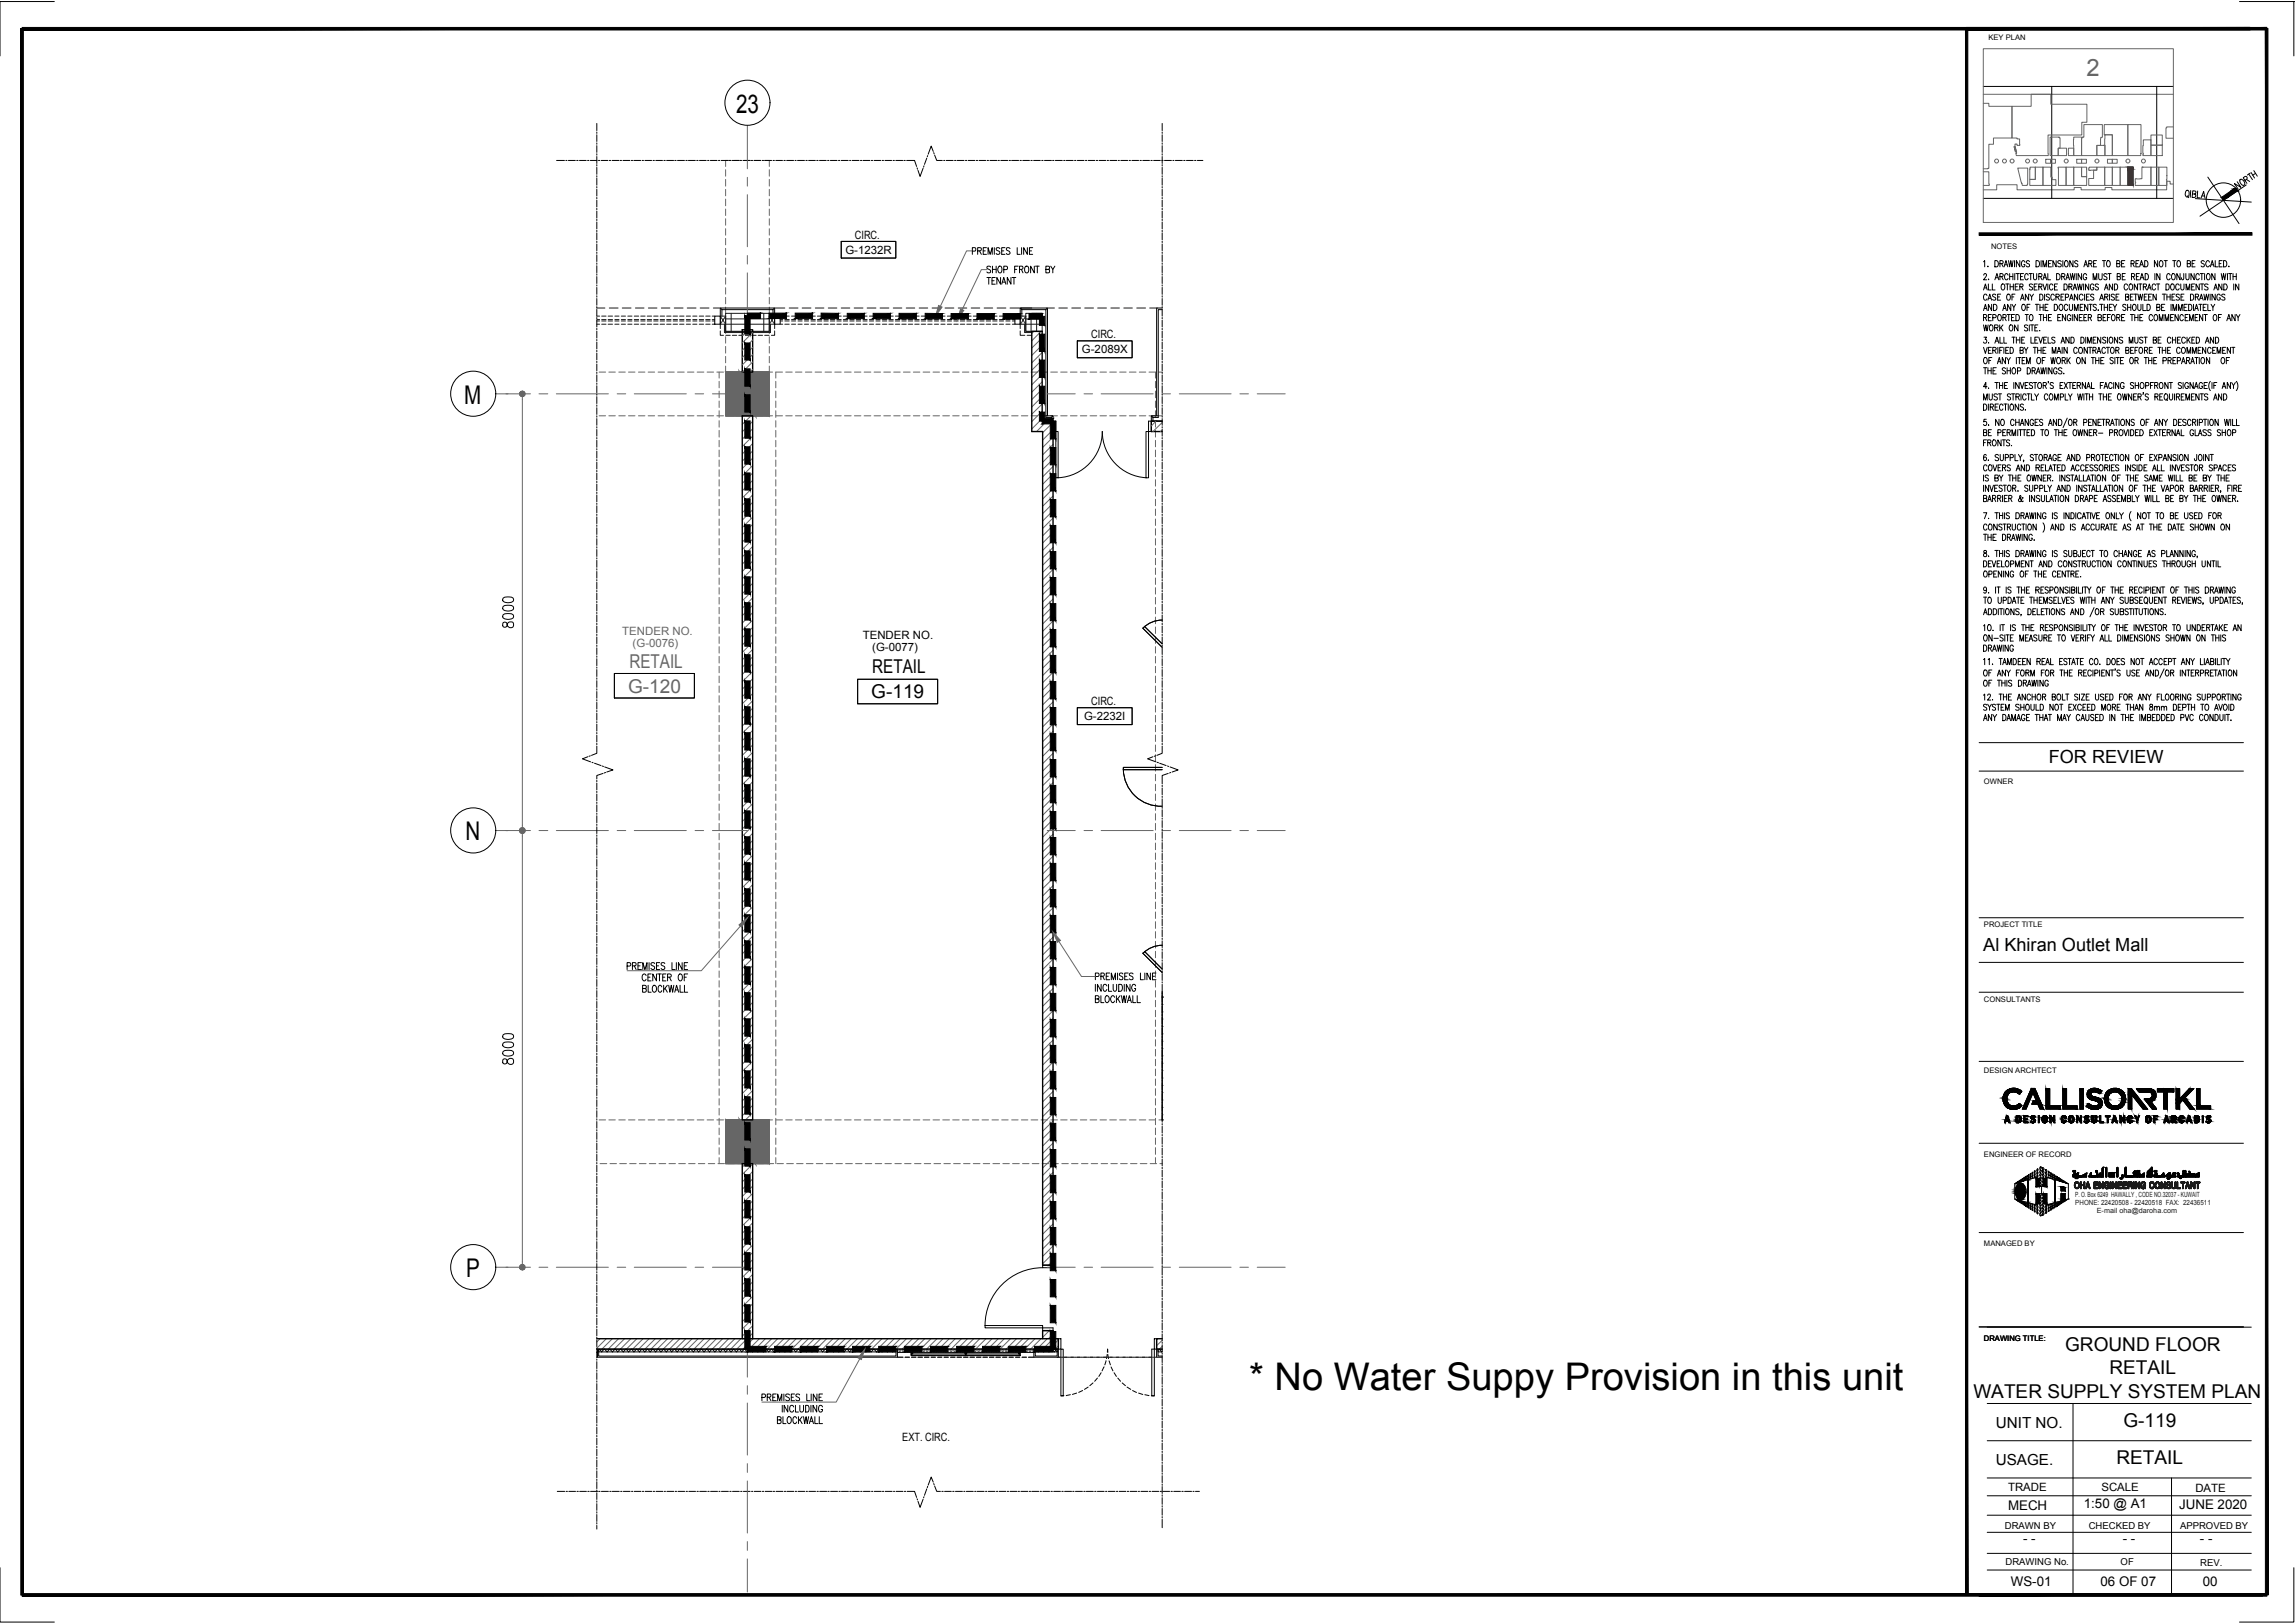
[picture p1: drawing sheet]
<svg xmlns="http://www.w3.org/2000/svg" width="420mm" height="297mm" viewBox="0 0 420 297" stroke-linecap="round" stroke-linejoin="round" font-family="sans-serif">
<defs><g id="words">
<text font-size="7" x="228.7" y="254.4">* No Water Suppy Provision in this unit</text>
<g font-size="4.7">
<text x="134.7" y="20.6">23</text>
<text x="85" y="73.9">M</text>
<text x="85.2" y="153.8">N</text>
<text x="85.3" y="233.7">P</text>
</g>
<text font-size="4.4" fill="#666" x="382" y="13.9">2</text>
<g font-size="3.5" fill="#666">
<text x="115.2" y="122.2">RETAIL</text>
<text x="115" y="126.8">G-120</text>
</g>
<g font-size="3.5">
<text x="159.7" y="123.2">RETAIL</text>
<text x="159.5" y="127.8">G-119</text>
<text x="378.1" y="247.2">GROUND FLOOR</text>
<text x="386.2" y="251.5">RETAIL</text>
<text x="361.3" y="255.9">WATER SUPPLY SYSTEM PLAN</text>
<text x="388.7" y="261.1">G-119</text>
<text x="387.5" y="267.9">RETAIL</text>
</g>
<g font-size="3.3">
<text x="375.1" y="139.6">FOR REVIEW</text>
<text x="363.1" y="174.1">Al Khiran Outlet Mall</text>
</g>
<g font-size="2.8">
<text x="365.4" y="261.3">UNIT NO.</text>
<text x="365.4" y="268.1">USAGE.</text>
</g>
<g font-size="2.4">
<text x="381.5" y="276">1:50 @ A1</text>
<text x="367.6" y="276.4">MECH</text>
<text x="398.9" y="276.2">JUNE 2020</text>
<text x="370.4" y="282.4">- -</text>
<text x="388.6" y="282.3">- -</text>
<text x="402.8" y="282.3">- -</text>
<text x="368.1" y="290.2">WS-01</text>
<text x="384.6" y="290.2">06 OF 07</text>
<text x="403.3" y="290.2">00</text>
</g>
<g font-size="2.1">
<text x="154.8" y="46.5">G-1232R</text>
<text x="156.5" y="43.7">CIRC.</text>
<text x="198.1" y="64.7">G-2089X</text>
<text x="199.8" y="61.9">CIRC.</text>
<text x="157.9" y="117">TENDER NO.</text>
<text x="159.7" y="119.2">(G-0077)</text>
<text x="198.5" y="131.8">G-2232I</text>
<text x="199.8" y="129.1">CIRC.</text>
<text x="165.2" y="263.7">EXT. CIRC.</text>
<text x="367.6" y="273">TRADE</text>
<text x="384.7" y="273">SCALE</text>
<text x="401.9" y="273">DATE</text>
</g>
<g font-size="2.1" fill="#666">
<text x="113.9" y="116.3">TENDER NO.</text>
<text x="115.8" y="118.4">(G-0076)</text>
</g>
<g font-size="1.7">
<text x="367" y="279.8">DRAWN BY</text>
<text x="382.4" y="279.8">CHECKED BY</text>
<text x="399.1" y="279.8">APPROVED BY</text>
<text x="367.2" y="286.5">DRAWING No.</text>
<text x="388.2" y="286.5">OF</text>
<text x="402.8" y="286.7">REV.</text>
</g>
<g font-size="1.4">
<text x="364" y="7.4">KEY PLAN</text>
<text x="364.5" y="45.6">NOTES</text>
<text x="363.2" y="143.5">OWNER</text>
<text x="363.2" y="169.7">PROJECT TITLE</text>
<text x="363.2" y="183.3">CONSULTANTS</text>
<text x="363.2" y="196.4">DESIGN ARCHTECT</text>
<text x="363.2" y="211.7">ENGINEER OF RECORD</text>
<text x="363.2" y="228.1">MANAGED BY</text>
<text x="363.2" y="245.3">DRAWING TITLE:</text>
</g>
<g font-size="1.3" fill="#1a1a1a">
<text x="379.9" y="219.1">P. O. Box 6249 HAWALLY , CODE NO.32037 - KUWAIT</text>
<text x="379.9" y="220.6">PHONE: 22420508 - 22420518 FAX: 22436511</text>
<text x="383.9" y="221.9">E-mail oha@daroha.com</text>
</g>
</g></defs>
<!-- layer: General Layout mezz$0$S-280-M_COLUMN -->
<path d="M132.8 68.1h8v8h-8v-8v8h8v-8zM132.8 205h8v8h-8z" fill="none" stroke="#666" stroke-width=".18"/>
<!-- layer: General Layout mezz$0$S-280-M_STRUCT_FRAME -->
<g fill="none" stroke="#666" stroke-width=".18">
<path d="M132.8 31.1v1.1M132.8 32.8v1.3M132.8 34.7v1.1M132.8 36.4v1.3M132.8 38.3v1.1M133.9 29.4h-1.1v1.1M134.5 29.4h1.1M136.2 29.4h1.3M138 29.4h1.2M139.8 29.4h1v1.1M140.8 31.1v1.1M140.8 32.8v1.3"/>
<path d="M140.8 34.7v1.1M140.8 36.4v1.3M140.8 38.3v1.1M132.8 40v1.2M132.8 41.9v1.1M132.8 43.6v1.2M132.8 45.5v1.1M132.8 47.2v1.2M132.8 49.1v1.1M132.8 50.8v1.2M132.8 52.6v1.2M132.8 54.4v1.2"/>
<path d="M132.8 56.2v1.2M132.8 58v1.2M132.8 59.8v1.2M140.8 40v1.2M140.8 41.9v1.1M140.8 43.6v1.2M140.8 45.5v1.1M140.8 47.2v1.2M140.8 49.1v1.1M140.8 50.8v1.2M140.8 52.6v1.2M140.8 54.4v1.2"/>
<path d="M140.8 56.2v1.2M140.8 58v1.2M140.8 59.8v1.2M109.7 68.1h1.2M109.7 76.1h1.2M111.5 68.1h1.1M111.5 76.1h1.1M113.3 68.1h1.2M113.3 76.1h1.2M115.1 68.1h1.1M115.1 76.1h1.1M116.9 68.1h1.2"/>
<path d="M116.9 76.1h1.2M118.7 68.1h1.1M118.7 76.1h1.1M120.5 68.1h1.2M120.5 76.1h1.2M122.3 68.1h1.1M122.3 76.1h1.1M124 68.1h1.3M124 76.1h1.3M125.9 68.1h1.1M125.9 76.1h1.1M127.6 68.1h1.3"/>
<path d="M127.6 76.1h1.3M129.5 68.1h1.1M129.5 76.1h1.1M131.2 68.1h1.3M131.2 76.1h1.3M131.7 68.1v1.1M131.7 69.8v1.2M131.7 71.6v1.2M131.7 73.4v1.2M131.7 75.2v1.2M131.7 77v1.2M131.7 78.8v1.2"/>
<path d="M132.8 61.6v1.2M132.8 63.4v1.2M132.8 65.2v1.2M132.8 67v1.1M133.1 68.1h1.1M133.1 76.1h1.1M134.8 68.1h1.3M134.8 76.1h1.3M136.7 68.1h1.1M136.7 76.1h1.1M138.4 68.1h1.3M138.4 76.1h1.3"/>
<path d="M140.3 68.1h1.1M140.3 76.1h1.1M140.8 61.6v1.2M140.8 63.4v1.2M140.8 65.2v1.2M140.8 67v1.1M142 76.1h1.3M142 69.8v1.2M142 71.6v1.2M142 73.4v1.2M142 75.2v1.2M142 77v1.2"/>
<path d="M142 78.8v1.2M143.3 68.1h-1.3v1.1M143.8 68.1h1.2M143.8 76.1h1.2M145.6 68.1h1.2M145.6 76.1h1.2M147.4 68.1h1.2M147.4 76.1h1.2M149.2 68.1h1.2M149.2 76.1h1.2M151 68.1h1.2M151 76.1h1.2"/>
<path d="M152.8 68.1h1.2M152.8 76.1h1.2M154.6 68.1h1.2M154.6 76.1h1.2M156.4 68.1h1.2M156.4 76.1h1.2M158.2 68.1h1.2M158.2 76.1h1.2M160 68.1h1.2M160 76.1h1.2M161.8 68.1h1.2M161.8 76.1h1.2"/>
<path d="M163.6 68.1h1.2M163.6 76.1h1.2M165.4 68.1h1.2M165.4 76.1h1.2M167.2 68.1h1.2M167.2 76.1h1.2M169 68.1h1.2M169 76.1h1.2M170.8 68.1h1.2M170.8 76.1h1.2M172.6 68.1h1.2M172.6 76.1h1.2"/>
<path d="M174.4 68.1h1.2M174.4 76.1h1.2M176.2 68.1h1.2M176.2 76.1h1.2M178 68.1h1.2M178 76.1h1.2M179.8 68.1h1.2M179.8 76.1h1.2M181.6 68.1h1.2M181.6 76.1h1.2M183.4 68.1h1.2M183.4 76.1h1.2"/>
<path d="M185.2 68.1h1.2M185.2 76.1h1.2M187 68.1h1.2M187 76.1h1.2M188.8 68.1h1.2M188.8 76.1h1.2M190.6 68.1h1.2M190.6 76.1h1.2M192.4 68.1h1.2M192.4 76.1h1.2M194.2 68.1h1.2M194.2 76.1h1.2"/>
<path d="M196 68.1h1.2M196 76.1h1.2M197.8 68.1h1.2M197.8 76.1h1.2M199.6 68.1h1.2M199.6 76.1h1.2M201.4 68.1h1.2M201.4 76.1h1.2M203.2 68.1h1.2M203.2 76.1h1.2M205 68.1h1.2M205 76.1h1.2"/>
<path d="M206.8 68.1h1.2M206.8 76.1h1.2M208.6 68.1h1.2M208.6 76.1h1.2M210.4 68.1h1.1v1.1M210.4 76.1h1.1M211.5 69.8v1.2M211.5 71.6v1.2M211.5 73.4v1.2M211.5 75.2v1.2M211.5 77v1.2M211.5 78.8v1.2"/>
<path d="M212.2 68.1h.6M212.2 76.1h.6M131.7 80.6v1.2M131.7 82.4v1.2M131.7 84.2v1.2M131.7 86v1.2M131.7 87.8v1.2M131.7 89.6v1.2M131.7 91.4v1.2M131.7 93.2v1.1M131.7 95v1.2M131.7 96.8v1.1"/>
<path d="M131.7 98.6v1.2M142 80.6v1.2M142 82.4v1.2M142 84.2v1.2M142 86v1.2M142 87.8v1.2M142 89.6v1.2M142 91.4v1.2M142 93.2v1.1M142 95v1.2M142 96.8v1.1M142 98.6v1.2"/>
<path d="M211.5 80.6v1.2M211.5 82.4v1.2M211.5 84.2v1.2M211.5 86v1.2M211.5 87.8v1.2M211.5 89.6v1.2M211.5 91.4v1.2M211.5 93.2v1.1M211.5 95v1.2M211.5 96.8v1.1M211.5 98.6v1.2M131.7 100.4v1.1"/>
<path d="M131.7 102.2v1.2M131.7 104v1.1M131.7 105.8v1.2M131.7 107.6v1.1M131.7 109.3v1.3M131.7 111.2v1.1M131.7 112.9v1.3M131.7 114.8v1.1M131.7 116.5v1.3M131.7 118.3v1.2M142 100.4v1.1M142 102.2v1.2"/>
<path d="M142 104v1.1M142 105.8v1.2M142 107.6v1.1M142 109.3v1.3M142 111.2v1.1M142 112.9v1.3M142 114.8v1.1M142 116.5v1.3M142 118.3v1.2M211.5 100.4v1.1M211.5 102.2v1.2M211.5 104v1.1"/>
<path d="M211.5 105.8v1.2M211.5 107.6v1.1M211.5 109.3v1.3M211.5 111.2v1.1M211.5 112.9v1.3M211.5 114.8v1.1M211.5 116.5v1.3M211.5 118.3v1.2M131.7 120.1v1.3M131.7 121.9v1.2M131.7 123.7v1.3M131.7 125.5v1.2"/>
<path d="M131.7 127.3v1.3M131.7 129.1v1.2M131.7 130.9v1.3M131.7 132.7v1.2M131.7 134.5v1.2M131.7 136.3v1.2M131.7 138.1v1.2M131.7 139.9v1.2M142 120.1v1.3M142 121.9v1.2M142 123.7v1.3M142 125.5v1.2"/>
<path d="M142 127.3v1.3M142 129.1v1.2M142 130.9v1.3M142 132.7v1.2M142 134.5v1.2M142 136.3v1.2M142 138.1v1.2M142 139.9v1.2M211.5 120.1v1.3M211.5 121.9v1.2M211.5 123.7v1.3M211.5 125.5v1.2"/>
<path d="M211.5 127.3v1.3M211.5 129.1v1.2M211.5 130.9v1.3M211.5 132.7v1.2M211.5 134.5v1.2M211.5 136.3v1.2M211.5 138.1v1.2M211.5 139.9v1.2M131.7 141.7v1.2M131.7 143.5v1.2M131.7 145.3v1.2M131.7 147.1v1.2"/>
<path d="M131.7 148.9v1.2M131.7 150.7v1.2M131.7 152.5v1.2M131.7 154.3v1.2M131.7 156.1v1.2M131.7 157.9v1.2M131.7 159.7v1.2M142 141.7v1.2M142 143.5v1.2M142 145.3v1.2M142 147.1v1.2M142 148.9v1.2"/>
<path d="M142 150.7v1.2M142 152.5v1.2M142 154.3v1.2M142 156.1v1.2M142 157.9v1.2M142 159.7v1.2M211.5 141.7v1.2M211.5 143.5v1.2M211.5 145.3v1.2M211.5 147.1v1.2M211.5 148.9v1.2M211.5 150.7v1.2"/>
<path d="M211.5 152.5v1.2M211.5 154.3v1.2M211.5 156.1v1.2M211.5 157.9v1.2M211.5 159.7v1.2M131.7 161.5v1.2M131.7 163.3v1.2M131.7 165.1v1.2M131.7 166.9v1.2M131.7 168.7v1.2M131.7 170.5v1.2M131.7 172.3v1.2"/>
<path d="M131.7 174.1v1.2M131.7 175.9v1.2M131.7 177.7v1.2M131.7 179.5v1.2M142 161.5v1.2M142 163.3v1.2M142 165.1v1.2M142 166.9v1.2M142 168.7v1.2M142 170.5v1.2M142 172.3v1.2M142 174.1v1.2"/>
<path d="M142 175.9v1.2M142 177.7v1.2M142 179.5v1.2M211.5 161.5v1.2M211.5 163.3v1.2M211.5 165.1v1.2M211.5 166.9v1.2M211.5 168.7v1.2M211.5 170.5v1.2M211.5 172.3v1.2M211.5 174.1v1.2M211.5 175.9v1.2"/>
<path d="M211.5 177.7v1.2M211.5 179.5v1.2M131.7 181.3v1.2M131.7 183.1v1.2M131.7 184.9v1.2M131.7 186.7v1.2M131.7 188.5v1.2M131.7 190.3v1.2M131.7 192.1v1.2M131.7 193.9v1.2M131.7 195.7v1.2M131.7 197.5v1.2"/>
<path d="M131.7 199.2v1.3M142 181.3v1.2M142 183.1v1.2M142 184.9v1.2M142 186.7v1.2M142 188.5v1.2M142 190.3v1.2M142 192.1v1.2M142 193.9v1.2M142 195.7v1.2M142 197.5v1.2M142 199.2v1.3"/>
<path d="M211.5 181.3v1.2M211.5 183.1v1.2M211.5 184.9v1.2M211.5 186.7v1.2M211.5 188.5v1.2M211.5 190.3v1.2M211.5 192.1v1.2M211.5 193.9v1.2M211.5 195.7v1.2M211.5 197.5v1.2M211.5 199.2v1.3M109.7 205h1.2"/>
<path d="M109.9 213h1.2M111.5 205h1.1M111.7 213h1.2M113.3 205h1.2M113.5 213h1.2M115.1 205h1.1M115.3 213h1.2M116.9 205h1.2M117.1 213h1.2M118.7 205h1.1M118.9 213h1.2M120.5 205h1.2"/>
<path d="M120.6 213h1.3M122.3 205h1.1M122.5 213h1.2M124 205h1.3M124.2 213h1.3M125.9 205h1.1M126.1 213h1.2M127.6 205h1.3M127.8 213h1.2M129.5 205h1.1M129.7 213h1.2M131.2 205h1.3"/>
<path d="M131.4 213h1.2M131.7 201.1v1.2M131.7 202.8v1.3M131.7 204.7v1.2M131.7 206.4v1.3M131.7 208.3v1.2M131.7 210v1.3M131.7 211.9v1.1M133.1 205h1.1M133.3 213h1.2M134.8 205h1.3M135 213h1.2"/>
<path d="M136.7 205h1.1M136.8 213h1.2M138.4 205h1.3M138.6 213h1.2M140.3 205h1.1M140.4 213h1.2M142 205h1.3M142 201.1v1.2M142 202.8v1.3M142 204.7v1.2M142 206.4v1.3M142 208.3v1.2"/>
<path d="M142 210v1.3M142 211.9v1.1M142.2 213h1.2M143.8 205h1.2M144 213h1.2M145.6 205h1.2M145.8 213h1.2M147.4 205h1.2M147.6 213h1.2M149.2 205h1.2M149.4 213h1.2M151 205h1.2"/>
<path d="M151.2 213h1.2M152.8 205h1.2M153 213h1.2M154.6 205h1.2M154.8 213h1.2M156.4 205h1.2M156.6 213h1.2M158.2 205h1.2M158.4 213h1.2M160 205h1.2M160.2 213h1.2M161.8 205h1.2"/>
<path d="M162 213h1.2M163.6 205h1.2M163.8 213h1.2M165.4 205h1.2M165.6 213h1.2M167.2 205h1.2M167.4 213h1.2M169 205h1.2M169.2 213h1.2M170.8 205h1.2M171 213h1.2M172.6 205h1.2"/>
<path d="M172.8 213h1.2M174.4 205h1.2M174.6 213h1.2M176.2 205h1.2M176.4 213h1.2M178 205h1.2M178.2 213h1.2M179.8 205h1.2M180 213h1.2M181.6 205h1.2M181.8 213h1.2M183.4 205h1.2"/>
<path d="M183.6 213h1.2M185.2 205h1.2M185.4 213h1.2M187 205h1.2M187.2 213h1.2M188.8 205h1.2M189 213h1.2M190.6 205h1.2M190.8 213h1.2M192.4 205h1.2M192.6 213h1.2M194.2 205h1.2"/>
<path d="M194.4 213h1.2M196 205h1.2M196.2 213h1.2M197.8 205h1.2M198 213h1.2M199.6 205h1.2M199.8 213h1.2M201.4 205h1.2M201.6 213h1.2M203.2 205h1.2M203.4 213h1.2M205 205h1.2"/>
<path d="M205.1 213h1.3M206.8 205h1.2M207 213h1.2M208.6 205h1.2M208.7 213h1.3M210.4 205h1.1M210.6 213h1.2M211.5 201.1v1.2M211.5 202.8v1.3M211.5 204.7v1.2M211.5 206.4v1.3M211.5 208.3v1.2"/>
<path d="M211.5 210v1.3M211.5 211.9v1.1M212.2 205h.6M212.3 213h.5"/>
</g>
<!-- layer: 01_GROUND FLOOR PLAN$0$ae-00-col-gf-x$0$A-COL -->
<path d="M132.8 68.1h8v8h-8zM132.8 205h8v8h-8z" fill="none" stroke="#666" stroke-width=".18"/>
<!-- layer: 01_GROUND FLOOR PLAN$0$ae-00-col-gf-x$0$A-COL-HATCH -->
<g fill="#666" stroke="#666" stroke-width=".18">
<path d="M135.4 68.1h5.4v8z"/>
<path d="M135.4 68.1l5.4 8h-2.5z"/>
<path d="M135.4 205h5.4v8z"/>
<path d="M135.4 205l5.4 8h-2.5z"/>
<path d="M132.8 68.1l5.5 8-2.9-8zM132.8 68.1l5.5 8h-5.5z"/>
<path d="M132.8 205l5.5 8-2.9-8zM132.8 205l5.5 8h-5.5z"/>
<path d="M132.8 68.1l5.5 8-2.9-8zM132.8 68.1l5.5 8h-5.5z"/>
<path d="M132.8 205l5.5 8-2.9-8zM132.8 205l5.5 8h-5.5z"/>
</g>
<!-- layer: 01_GROUND FLOOR PLAN$0$ae-00-col-gf-x$0$A-DOOR -->
<path d="M209.2 115l3.6 3.5M209.5 114.7l3.3 3.1M212.8 113.5l-1.1 .1-1.1 .4-1.3 .9M205.7 140.8a6.9 6.9 0 0 0 7.1 6.8M212.8 140.4h-7.1v.5h7.1M209.2 174.4l3.6 3.6M209.5 174.1l3.3 3.3M212.8 173l-1.1 .1-1.1 .4-1.3 1" fill="none" stroke="#000" stroke-width=".18"/>
<!-- layer: 01_GROUND FLOOR PLAN$0$A-WA-HATCH -->
<g fill="none" stroke="#666" stroke-width=".18">
<path d="M136.1 76.1l-.2 .3M136.9 60.4l-1 1M137.5 76.1l-1.6 1.6M137.8 77.1l-1.9 1.9M137.8 78.5l-1.9 1.9M137.8 79.8l-1.9 1.9M137.8 60.9l-1.9 1.9M137.8 62.2l-1.9 1.9M137.8 63.6l-1.9 1.8M137.8 64.9l-1.9 1.9M137.8 66.2l-1.9 1.9M137.8 67.6l-.5 .5"/>
<path d="M189.3 60.6l-.4 .4M190.6 60.6l-1.7 1.8M190.8 61.8l-1.9 1.9M190.8 63.1l-1.9 2M190.8 64.5l-1.9 1.9M190.8 65.9l-1.9 1.9M190.8 67.2l-1.9 1.9M190.8 68.5l-1.9 1.9M190.8 69.9l-1.9 1.9M190.8 71.2l-1.9 1.9M190.8 72.6l-1.9 1.9M190.8 73.9l-1.9 1.9"/>
<path d="M190.8 75.3l-1.9 1.9M190.8 76.6l-1.9 1.9M191.6 77.1l-1.8 1.9M192.8 77.3l-1.9 1.9M192.8 78.6l-1.9 1.9M192.8 80l-1.9 1.9M211.6 77.1l-.8 .9M212.8 77.3l-1.7 1.7M212.8 78.7l-.4 .3M137.8 81.2l-1.9 1.9M137.8 82.5l-1.9 1.9M137.8 83.8l-1.9 2"/>
<path d="M137.8 85.2l-1.9 1.9M137.8 86.6l-1.9 1.9M137.8 87.9l-1.9 1.9M137.8 89.3l-1.9 1.8M137.8 90.6l-1.9 1.9M137.8 91.9l-1.9 1.9M137.8 93.3l-1.9 1.9M137.8 94.6l-1.9 1.9M137.8 96l-1.9 1.9M137.8 97.3l-1.9 1.9M137.8 98.7l-1.9 1.9M192.8 81.4l-1.9 1.9"/>
<path d="M192.8 82.7l-1.9 1.9M192.8 84.1l-1.9 1.8M192.8 85.4l-1.9 1.9M192.8 86.7l-1.9 1.9M192.8 88.1l-1.9 1.9M192.8 89.4l-1.9 1.9M192.8 90.8l-1.9 1.9M192.8 92.1l-1.9 1.9M192.8 93.5l-1.9 1.9M192.8 94.8l-1.9 1.9M192.8 96.2l-1.9 1.9M192.8 97.5l-1.9 1.9"/>
<path d="M192.8 98.8l-1.9 1.9M137.8 100l-1.9 1.9M137.8 101.4l-1.9 1.8M137.8 102.7l-1.9 1.9M137.8 104l-1.9 1.9M137.8 105.4l-1.9 1.9M137.8 106.8l-1.9 1.9M137.8 108.1l-1.9 1.9M137.8 109.4l-1.9 1.9M137.8 110.8l-1.9 1.9M137.8 112.1l-1.9 1.9M137.8 113.5l-1.9 1.9"/>
<path d="M137.8 114.8l-1.9 1.9M137.8 116.1l-1.9 2M137.8 117.5l-1.9 1.9M137.8 118.9l-1.9 1.9M192.8 100.2l-1.9 1.9M192.8 101.5l-1.9 1.9M192.8 102.9l-1.9 1.9M192.8 104.2l-1.9 1.9M192.8 105.6l-1.9 1.9M192.8 106.9l-1.9 1.9M192.8 108.3l-1.9 1.9M192.8 109.6l-1.9 1.9"/>
<path d="M192.8 110.9l-1.9 1.9M192.8 112.3l-1.9 1.9M192.8 113.7l-1.9 1.9M192.8 115l-1.9 1.9M192.8 116.4l-1.9 1.8M192.8 117.7l-1.9 1.9M192.8 119l-1.9 1.9M137.8 120.2l-1.9 1.9M137.8 121.5l-1.9 1.9M137.8 122.9l-1.9 1.9M137.8 124.2l-1.9 1.9M137.8 125.6l-1.9 1.9"/>
<path d="M137.8 126.9l-1.9 1.9M137.8 128.3l-1.9 1.9M137.8 129.6l-1.9 1.9M137.8 131l-1.9 1.9M137.8 132.3l-1.9 1.9M137.8 133.7l-1.9 1.8M137.8 135l-1.9 1.9M137.8 136.3l-1.9 1.9M137.8 137.7l-1.9 1.9M137.8 139.1l-1.9 1.9M192.8 120.4l-1.9 1.9M192.8 121.7l-1.9 1.9"/>
<path d="M192.8 123l-1.9 2M192.8 124.4l-1.9 1.9M192.8 125.8l-1.9 1.9M192.8 127.1l-1.9 1.9M192.8 128.5l-1.9 1.8M192.8 129.8l-1.9 1.9M192.8 131.1l-1.9 1.9M192.8 132.5l-1.9 1.9M192.8 133.8l-1.9 1.9M192.8 135.2l-1.9 1.9M192.8 136.5l-1.9 1.9M192.8 137.9l-1.9 1.9"/>
<path d="M192.8 139.2l-1.9 1.9M137.8 144.4l-1.9 1.9M137.8 151.2l-1.9 1.9M137.8 140.4l-1.9 1.9M137.8 141.7l-1.9 1.9M137.8 143.1l-1.9 1.9M137.8 145.8l-1.9 1.9M137.8 147.1l-1.9 1.9M137.8 148.4l-1.9 2M137.8 149.8l-1.9 1.9M137.8 152.5l-1.9 1.9M137.8 153.8l-1.9 1.9"/>
<path d="M137.8 155.2l-1.9 1.9M137.8 156.5l-1.9 1.9M137.8 157.9l-1.9 1.9M137.8 159.2l-1.9 1.9M192.8 140.6l-1.9 1.9M192.8 141.9l-1.9 1.9M192.8 143.2l-1.9 1.9M192.8 144.6l-1.9 1.9M192.8 146l-1.9 1.9M192.8 147.3l-1.9 1.9M192.8 148.6l-1.9 1.9M192.8 150l-1.9 1.9"/>
<path d="M192.8 151.3l-1.9 1.9M192.8 152.7l-1.9 1.9M192.8 154l-1.9 1.9M192.8 155.3l-1.9 2M192.8 156.7l-1.9 1.9M192.8 158.1l-1.9 1.9M192.8 159.4l-1.9 1.9M137.8 163.3l-1.9 1.9M137.8 170l-1.9 1.9M137.8 176.7l-1.9 1.9M137.8 160.6l-1.9 1.9M137.8 161.9l-1.9 1.9"/>
<path d="M137.8 164.6l-1.9 1.9M137.8 166l-1.9 1.8M137.8 167.3l-1.9 1.9M137.8 168.6l-1.9 1.9M137.8 171.4l-1.9 1.8M137.8 172.7l-1.9 1.9M137.8 174l-1.9 1.9M137.8 175.4l-1.9 1.9M137.8 178.1l-1.9 1.8M137.8 179.4l-1.9 1.9M192.8 160.8l-1.9 1.8M192.8 162.1l-1.9 1.9"/>
<path d="M192.8 163.4l-1.9 1.9M192.8 164.8l-1.9 1.9M192.8 166.1l-1.9 1.9M192.8 167.5l-1.9 1.9M192.8 168.8l-1.9 1.9M192.8 170.2l-1.9 1.9M192.8 171.5l-1.9 1.9M192.8 172.9l-1.9 1.9M192.8 174.2l-1.9 1.9M192.8 175.5l-1.9 1.9M192.8 176.9l-1.9 1.9M192.8 178.3l-1.9 1.9"/>
<path d="M192.8 179.6l-1.9 1.9M137.8 182.1l-1.9 1.9M137.8 188.8l-1.9 1.9M137.8 194.2l-1.9 1.9M137.8 195.6l-1.9 1.9M137.8 180.7l-1.9 2M137.8 183.5l-1.9 1.9M137.8 184.8l-1.9 1.9M137.8 186.1l-1.9 1.9M137.8 187.5l-1.9 1.9M137.8 190.2l-1.9 1.9M137.8 191.5l-1.9 1.9"/>
<path d="M137.8 192.9l-1.9 1.9M137.8 196.9l-1.9 1.9M137.8 198.2l-1.9 1.9M137.8 199.6l-1.9 1.9M192.8 180.9l-1.9 1.9M192.8 182.3l-1.9 1.9M192.8 183.6l-1.9 1.9M192.8 185l-1.9 1.9M192.8 186.3l-1.9 1.9M192.8 187.6l-1.9 2M192.8 189l-1.9 1.9M192.8 190.4l-1.9 1.9"/>
<path d="M192.8 191.7l-1.9 1.9M192.8 193l-1.9 1.9M192.8 194.4l-1.9 1.9M192.8 195.7l-1.9 1.9M192.8 197.1l-1.9 1.9M192.8 198.4l-1.9 1.9M192.8 199.8l-1.9 1.9M212.8 182.5h.1M212.8 183.8h.1M212.8 185.2h.1M212.8 186.5h.1M212.8 187.9h.1"/>
<path d="M212.8 189.2h.1M212.8 190.6h.1M212.8 191.9h.1M212.8 193.2h.1M212.8 194.6h.1M212.8 195.9h.1M212.8 197.3h.1M212.8 198.7h.1M212.8 200h.1M136.5 213l-.6 .6M137.8 200.9l-1.9 1.9M137.8 202.3l-1.9 1.9"/>
<path d="M137.8 203.7l-1.3 1.3M137.8 213l-1.9 2M137.8 214.4l-1.9 1.9M137.8 219.8l-1.9 1.9M137.8 215.8l-1.9 1.9M137.8 217.1l-1.9 1.9M137.8 218.4l-1.9 1.9M192.8 201.1l-1.9 1.9M192.8 202.5l-1.9 1.9M192.8 203.8l-1.9 1.9M192.8 205.2l-1.9 1.8M192.8 206.5l-1.9 1.9"/>
<path d="M192.8 207.8l-1.9 1.9M192.8 209.2l-1.9 1.9M192.8 210.6l-1.9 1.9M192.8 211.9l-1.9 1.9M192.8 213.2l-1.9 1.9M192.8 214.6l-1.9 1.9M192.8 215.9l-1.9 1.9M192.8 217.3l-1.9 1.9M192.8 218.6l-1.9 1.9M192.8 219.9l-1.9 2M212.8 201.3h.1M212.8 202.7h.1"/>
<path d="M212.8 204h.1M137.8 221.1l-1.9 1.9M137.8 225.2l-1.9 1.9M137.8 226.5l-1.9 1.9M137.8 227.9l-1.9 1.9M137.8 231.9l-1.9 1.9M137.8 233.2l-1.9 1.9M137.8 238.6l-1.9 1.9M137.8 240l-1.9 1.9M137.8 222.5l-1.9 1.9M137.8 223.8l-1.9 1.9M137.8 229.2l-1.9 1.9"/>
<path d="M137.8 230.5l-1.9 1.9M137.8 234.6l-1.9 1.9M137.8 236l-1.9 1.8M137.8 237.3l-1.9 1.9M192.8 221.3l-1.9 1.9M192.8 222.7l-1.9 1.9M192.8 224l-1.9 1.9M192.8 225.3l-1.9 1.9M192.8 226.7l-1.9 1.9M192.8 228l-1.9 1.9M192.8 229.4l-1.9 1.9M192.8 230.7l-.8 .8"/>
<path d="M135.9 245h1.9M137.8 244l-1 1M137.8 241.3l-1.9 1.9M137.8 242.6l-1.9 1.9M192.1 243.5l-1.2 1.3M192.8 244.2l-.9 .8"/>
</g>
<!-- layer: 01_GROUND FLOOR PLAN$0$ae-00-gf ef-00-x$0$A-325-M_DOOR -->
<g fill="none" stroke="#000" stroke-width=".18">
<path d="M193.8 245h.4v1.9h-.4zM194.2 246.9h.4v8.6h-.4zM194.8 255.4l-.6 .1M196 255.3l-.8 .1M197.1 255l-.8 .2M198.2 254.5l-.7 .3M199.2 253.9l-.7 .4M200.1 253.1l-.6 .5M200.9 252.2l-.5 .6M201.6 251.2l-.4 .7M202.1 250.2l-.3 .7M202.5 249l-.2 .8"/>
<path d="M202.7 247.9l-.1 .8M202.7 247.5l.1-.6v.6M202.8 247.9l.1 .8M203 249.1l.3 .7M203.4 250.2l.4 .7M204 251.2l.4 .7M204.6 252.2l.5 .6M205.4 253.1l.6 .5M206.3 253.9l.7 .4M207.3 254.5l.8 .3M208.4 255l.8 .2M209.6 255.3l.8 .1"/>
<path d="M210.8 255.4l.5 .1M210.9 246.9h.4v8.6h-.4zM211.3 245h.5v1.9h-.5z"/>
</g>
<!-- layer: 01_GROUND FLOOR PLAN$0$ae-00-gf ef-00-x$0$A-WA-HATCH -->
<g fill="none" stroke="#666" stroke-width=".18">
<path d="M109.9 245l-.6 .6M111 245l-1.7 1.7M112.1 245l-1.9 1.9M113.2 245l-1.9 1.9M114.3 245l-1.9 1.9M115.5 245l-1.9 1.9M116.6 245l-1.9 1.9M117.7 245l-1.9 1.9M118.8 245l-1.9 1.9M120 245l-1.9 1.9M121.1 245l-1.9 1.9M122.2 245l-1.9 1.9"/>
<path d="M123.3 245l-1.9 1.9M124.5 245l-1.9 1.9M125.6 245l-1.9 1.9M126.7 245l-1.9 1.9M127.8 245l-1.9 1.9M128.9 245l-1.9 1.9M130 245l-1.9 1.9M131.1 245l-1.8 1.9M132.3 245l-1.9 1.9M133.4 245l-1.9 1.9M134.5 245l-1.9 1.9M135.6 245l-1.8 1.9"/>
<path d="M136.8 245l-1.9 1.9M137.9 245l-1.9 1.9M139 245l-1.9 1.9M140.1 245l-1.8 1.9M141.3 245l-1.9 1.9M142.4 245l-1.9 1.9M143.5 245l-1.9 1.9M144.6 245l-1.9 1.9M145.8 245l-2 1.9M146.9 245l-2 1.9M148 245l-1.9 1.9M149.1 245l-1.9 1.9"/>
<path d="M150.2 245l-1.9 1.9M151.3 245l-1.9 1.9M152.5 245l-1.9 1.9M153.6 245l-1.9 1.9M154.7 245l-1.9 1.9M155.8 245l-1.9 1.9M157 245l-1.9 1.9M158.1 245l-1.9 1.9M159.2 245l-1.9 1.9M160.3 245l-1.9 1.9M161.5 245l-1.9 1.9M162.6 245l-1.9 1.9"/>
<path d="M163.7 245l-1.9 1.9M164.8 245l-1.9 1.9M165.9 245l-1.9 1.9M167 245l-1.9 1.9M168.2 245l-1.9 1.9M169.3 245l-1.9 1.9M170.4 245l-1.9 1.9M171.5 245l-1.9 1.9M172.6 245l-1.8 1.9M173.8 245l-1.9 1.9M174.9 245l-1.9 1.9M176 245l-1.9 1.9"/>
<path d="M177.1 245l-1.8 1.9M178.3 245l-1.9 1.9M179.4 245l-1.9 1.9M180.5 245l-1.9 1.9M181.6 245l-1.9 1.9M182.8 245l-2 1.9M183.9 245l-1.9 1.9M185 245l-1.9 1.9M186.1 245l-1.9 1.9M187.2 245l-1.9 1.9M188.3 245l-1.9 1.9M189.5 245l-1.9 1.9"/>
<path d="M190.6 245l-1.9 1.9M191.7 245l-1.9 1.9M192.8 245l-1.9 1.9M193.8 245.2l-1.7 1.7M193.8 246.3l-.6 .6M211.9 245l-.1 .2M212.8 245.3l-1 1M212.8 246.4l-.5 .5"/>
</g>
<g fill="none" stroke="#666" stroke-width=".18">
<path d="M109.3 247.5h.1M109.3 246.9l.1 .1M109.4 247l-.1 .1M164.3 246.9l.6 .6M164.5 246.9l-.2 .2M164.9 246.9l.7 .6M165.1 246.9l-.6 .6M165.6 246.9l.6 .6M165.7 246.9l-.6 .6M166.2 246.9l.6 .6M166.4 246.9l-.6 .6M166.8 246.9l.6 .6"/>
<path d="M167 246.9l-.6 .6M167.5 246.9l.6 .6M167.6 246.9l-.6 .6M168.1 246.9l.6 .6M168.3 246.9l-.7 .6M168.7 246.9l.6 .6M168.9 246.9l-.6 .6M169.3 246.9l.6 .6M169.5 246.9l-.6 .6M170 246.9l.6 .6M170.1 246.9l-.6 .6M170.6 246.9l.6 .6"/>
<path d="M170.8 246.9l-.6 .6M171.2 246.9l.6 .6M171.4 246.9l-.6 .6M171.9 246.9l.6 .6M172 246.9l-.6 .6M172.5 246.9l.6 .6M172.6 246.9l-.6 .6M173.1 246.9l.6 .6M173.3 246.9l-.6 .6M173.7 246.9l.6 .6M173.9 246.9l-.6 .6M174.4 246.9l.6 .6"/>
<path d="M174.5 246.9l-.6 .6M175 246.9l.6 .6M175.2 246.9l-.6 .6M175.6 246.9l.6 .6M175.8 246.9l-.6 .6M176.2 246.9l.7 .6M176.4 246.9l-.6 .6M176.9 246.9l.6 .6M177 246.9l-.6 .6M177.5 246.9l.6 .6M177.7 246.9l-.6 .6M178.1 246.9l.6 .6"/>
<path d="M178.3 246.9l-.6 .6M178.8 246.9l.6 .6M178.9 246.9l-.5 .6M179.4 246.9l.6 .6M179.6 246.9l-.7 .6M180 246.9l.6 .6M180.2 246.9l-.6 .6M180.6 246.9l.6 .6M180.8 246.9l-.6 .6M181.3 246.9l.6 .6M181.4 246.9l-.6 .6M181.9 246.9l.6 .6"/>
<path d="M182.1 246.9l-.6 .6M182.5 246.9l.6 .6M182.7 246.9l-.6 .6M183.2 246.9l.6 .6M183.3 246.9l-.6 .6M183.8 246.9l.6 .6M183.9 246.9l-.6 .6M184.4 246.9l.6 .6M184.6 246.9l-.6 .6M185 246.9l.6 .6M185.2 246.9l-.6 .6M185.7 246.9l.6 .6"/>
<path d="M185.8 246.9l-.5 .6M186.3 246.9l.6 .6M186.5 246.9l-.6 .6M186.9 246.9l.6 .6M187.1 246.9l-.6 .6M187.5 246.9l.7 .6M187.7 246.9l-.6 .6M188.2 246.9l.6 .6M188.3 246.9l-.6 .6M188.8 246.9l.5 .5M189 246.9l-.6 .6M189.3 247.3l-.3 .2"/>
</g>
<!-- layer: 01_GROUND FLOOR PLAN$0$ae-00-gf ef-00-x$0$SKIN-EIFS-60MM -->
<path d="M109.3 246.9h.1v.6h-.1M164.3 246.9h25v.6h-25z" fill="none" stroke="#000" stroke-width=".18"/>
<!-- layer: 01_GROUND FLOOR PLAN$0$ae-00-gf ef-00-x$0$SKIN-OVERHEAD -->
<g fill="none" stroke="#1a1a1a" stroke-width=".18">
<path d="M109.3 248.4h.1M164.3 248.4h1M165.7 248.4h.8M166.9 248.4h.8M168.1 248.4h.8M169.2 248.4h.9M170.5 248.4h.7M171.7 248.4h.7M172.8 248.4h.8M174 248.4h.8M175.2 248.4h.8M176.4 248.4h.8"/>
<path d="M177.6 248.4h.8M178.8 248.4h.8M180 248.4h.8M181.1 248.4h.8M182.3 248.4h.8M183.6 248.4h.7M184.7 248.4h.8M185.9 248.4h.8M187.1 248.4h.8M188.3 248.4h1M193.5 248.4h9.3M202.9 248.4h1.1"/>
<path d="M204 248.4h1.1M205.2 248.4h5.8M211.2 248.4h.6"/>
</g>
<!-- layer: 01_GROUND FLOOR PLAN$0$ae-00-gf ef-00-x$0$SKIN-INSULATION -->
<g fill="none" stroke="#000" stroke-width=".18">
<path d="M109.6 246.9h54.4v.5h-54.4zM109.6 246.9v.1M109.7 246.9l.5 .5M110.6 246.9l-.5 .5M110.7 246.9l.5 .5M111.1 247.4l.5-.5 .5 .5M112.6 246.9l-.5 .5M112.6 246.9l.5 .5 .5-.5M113.6 246.9l.5 .5M114.1 247.4l.5-.5 .5 .5M115.6 246.9l-.5 .5M115.6 246.9l.5 .5"/>
<path d="M116.5 246.9l-.5 .5M116.6 246.9l.5 .5M117.5 246.9l-.4 .5M117.6 246.9l.5 .5M118.5 246.9l-.5 .5M118.6 246.9l.4 .5M119.5 246.9l-.5 .5M119.5 246.9l.6 .5M120.5 246.9l-.5 .5M120.5 246.9l.5 .5M121 247.4l.5-.5 .5 .5M122.5 246.9l-.5 .5"/>
<path d="M122.5 246.9l.5 .5M123.4 246.9l-.5 .5M123.5 246.9l.5 .5M124 247.4l.5-.5 .5 .5M125.4 246.9l-.5 .5M125.5 246.9l.4 .5M126.4 246.9l-.5 .5M126.4 246.9l.6 .5M126.9 247.4l.5-.5 .5 .5M128.4 246.9l-.5 .5M128.4 246.9l.5 .5 .5-.5M129.4 246.9l.5 .5"/>
<path d="M130.3 246.9l-.4 .5M130.4 246.9l.5 .5M131.4 246.9l-.5 .5M131.4 246.9l.5 .5M132.3 246.9l-.5 .5M132.4 246.9l.5 .5M133.3 246.9l-.5 .5M133.3 246.9l.6 .5M133.8 247.4l.5-.5 .5 .5M135.3 246.9l-.5 .5M135.3 246.9l.5 .5M136.3 246.9l-.5 .5"/>
<path d="M136.3 246.9l.5 .5M136.8 247.4l.5-.5 .5 .5M138.3 246.9l-.5 .5M138.3 246.9l.5 .5M139.2 246.9l-.5 .5M139.3 246.9l.5 .5M139.7 247.4l.6-.5 .5 .5M141.2 246.9l-.5 .5M141.3 246.9l.4 .5M142.2 246.9l-.5 .5M142.2 246.9l.5 .5M143.2 246.9l-.5 .5"/>
<path d="M143.2 246.9l.5 .5M144.2 246.9l-.5 .5M144.2 246.9l.5 .5 .5-.5M145.2 246.9l.5 .5M146.1 246.9l-.4 .5M146.2 246.9l.5 .5M146.6 247.4l.6-.5 .5 .5M148.1 246.9l-.5 .5M148.2 246.9l.5 .5M149.1 246.9l-.5 .5M149.1 246.9l.5 .5M149.6 247.4l.5-.5 .5 .5"/>
<path d="M151.1 246.9l-.5 .5M151.1 246.9l.5 .5M152.1 246.9l-.5 .5M152.1 246.9l.5 .5M152.6 247.4l.5-.5 .5 .5M154.1 246.9l-.6 .5M154.1 246.9l.5 .5M155 246.9l-.5 .5M155.1 246.9l.5 .5M156 246.9l-.5 .5M156 246.9l.5 .5M157 246.9l-.5 .5"/>
<path d="M157.1 246.9l.4 .5M158 246.9l-.5 .5M158 246.9l.5 .5M159 246.9l-.5 .5M159 246.9l.5 .5M161 246.9l-.5 .5-.5-.5-.5 .5M161 246.9l.5 .5M161.9 246.9l-.4 .5M162 246.9l.5 .5M162.4 247.4l.5-.5 .5 .5M163.9 246.9l-.5 .5M164 246.9v.1"/>
<path d="M189.5 246.9h4v.5h-4zM189.6 246.9l-.1 .1M189.6 246.9l.5 .5M190.5 246.9l-.5 .5M190.6 246.9l.5 .5M192.5 246.9l-.4 .5-.5-.5-.5 .5M192.6 246.9l.4 .5M193.5 246.9l-.5 .5M212.2 246.9l-.2 .2M212.2 246.9l.5 .5M212.8 246.9h-.8v.5h.8M212.8 247.3l-.2 .1"/>
</g>
<!-- layer: 01_GROUND FLOOR PLAN$0$ae-00-gf ef-00-x$0$SKIN-EIFS-150MM -->
<path d="M109.4 246.9v1.5h54.9v-1.5M109.6 246.9v1.3h54.4v-1.3M189.3 246.9v1.5h4.5v-1.5M189.5 246.9v1.3h4v-1.3M211.8 246.9v1.5h1M212 246.9v1.3h.8" fill="none" stroke="#000" stroke-width=".18"/>
<!-- layer: 01_GROUND FLOOR PLAN$0$ae-00-gf ef-00-x$0$A-WALL_INT -->
<path d="M109.3 245h84.5v1.9h-84.5M212.8 245h-1v1.9h1" fill="none" stroke="#000" stroke-width=".25"/>
<!-- layer: 01_GROUND FLOOR PLAN$0$ae-00-gf ef-00-x$0$SKIN-SCREEN-METAL -->
<path d="M166.8 247.5h.3v.3h-.3zM166.8 247.8h10v.3h-10zM176.7 247.5h.3v.3h-.3zM176.8 247.8h10v.3h-10zM186.5 247.5h.3v.3h-.3z" fill="none" stroke="#000" stroke-width=".21"/>
<!-- layer: 01_GROUND FLOOR PLAN$0$A-WALL_INT -->
<path d="M135.9 76.1h1.9v128.9h-1.9zM135.9 60.4h1.9v7.7h-1.9zM192.8 77.1v154.4h-1.9v-152.5h-2v-18.4h1.9v16.5h2v1.9M210.8 77.1h2h-2v1.9h2M212.8 182.5h.1M212.8 181.5v23.5M212.8 205h.1M135.9 245v-32h1.9v32M190.9 245v-1.5h1.9v1.5" fill="none" stroke="#000" stroke-width=".25"/>
<!-- layer: 01_GROUND FLOOR PLAN$0$A-DOOR -->
<path d="M192.8 77.1h.5v1.9h-.5zM193.3 79h.4v8.4h-.4zM209.8 79h.5v8.4h-.5zM210.3 77.1h.5v1.9h-.5zM193.8 87.4a8.5 8.5 0 0 0 8-8.4 8.5 8.5 0 0 0 8.1 8.4M190.9 231.5h1.9v.5h-1.9zM190.9 232a10.6 10.6 0 0 0-10.6 10.6M180.3 242.6h10.6v.4h-10.6zM190.9 243h1.9v.5h-1.9z" fill="none" stroke="#000" stroke-width=".18"/>
<g fill="none" stroke="#1a1a1a" stroke-width=".18">
<path d="M109.3 59.3h.5M109.3 58.5h.5M109.3 57.9h.5M109.3 58.7h.5M110.2 59.3h.8M110.2 58.5h.8M110.2 57.9h.8M110.2 58.7h.8M111.3 59.3h.8M111.3 58.5h.8M111.3 57.9h.8M111.3 58.7h.8"/>
<path d="M112.6 59.3h.7M112.6 58.5h.7M112.6 57.9h.7M112.6 58.7h.7M113.7 59.3h.8M113.7 58.5h.8M113.7 57.9h.8M113.7 58.7h.8M114.9 59.3h.8M114.9 58.5h.8M114.9 57.9h.8M114.9 58.7h.8"/>
<path d="M116.1 59.3h.8M116.1 58.5h.8M116.1 57.9h.8M116.1 58.7h.8M117.3 59.3h.8M117.3 58.5h.8M117.3 57.9h.8M117.3 58.7h.8M118.5 59.3h.8M118.5 58.5h.8M118.5 57.9h.8M118.5 58.7h.8"/>
<path d="M119.7 59.3h.8M119.7 58.5h.8M119.7 57.9h.8M119.7 58.7h.8M120.9 59.3h.8M120.9 58.5h.8M120.9 57.9h.8M120.9 58.7h.8M122 59.3h.9M122 58.5h.9M122 57.9h.9M122 58.7h.9"/>
<path d="M123.2 59.3h.8M123.2 58.5h.8M123.2 57.9h.8M123.2 58.7h.8M124.4 59.3h.8M124.4 58.5h.8M124.4 57.9h.8M124.4 58.7h.8M125.6 59.3h.8M125.6 58.5h.8M125.6 57.9h.8M125.6 58.7h.8"/>
<path d="M126.8 59.3h.8M126.8 58.5h.8M126.8 57.9h.8M126.8 58.7h.8M128 59.3h.8M128 58.5h.8M128 57.9h.8M128 58.7h.8M129.2 59.3h.8M129.2 58.5h.8M129.2 57.9h.8M129.2 58.7h.8"/>
<path d="M130.4 59.3h.5M130.4 58.5h.5M130.4 57.9h.5M130.4 58.7h.5M142.8 59.3h.5M142.8 58.5h.5M142.8 57.9h.5M142.8 58.7h.5M143.7 59.3h.8M143.7 58.5h.8M143.7 57.9h.8M143.7 58.7h.8"/>
<path d="M144.9 59.3h.8M144.9 58.5h.8M144.9 57.9h.8M144.9 58.7h.8M146.1 59.3h.8M146.1 58.5h.8M146.1 57.9h.8M146.1 58.7h.8M147.3 59.3h.7M147.3 58.5h.7M147.3 57.9h.7M147.3 58.7h.7"/>
<path d="M148.5 59.3h.8M148.5 58.5h.8M148.5 57.9h.8M148.5 58.7h.8M149.6 59.3h.9M149.6 58.5h.9M149.6 57.9h.9M149.6 58.7h.9M150.8 59.3h.8M150.8 58.5h.8M150.8 57.9h.8M150.8 58.7h.8"/>
<path d="M152 59.3h.8M152 58.5h.8M152 57.9h.8M152 58.7h.8M153.2 59.3h.8M153.2 58.5h.8M153.2 57.9h.8M153.2 58.7h.8M154.4 59.3h.8M154.4 58.5h.8M154.4 57.9h.8M154.4 58.7h.8"/>
<path d="M155.6 59.3h.8M155.6 58.5h.8M155.6 57.9h.8M155.6 58.7h.8M156.8 59.3h.8M156.8 58.5h.8M156.8 57.9h.8M156.8 58.7h.8M158 59.3h.7M158 58.5h.7M158 57.9h.7M158 58.7h.7"/>
<path d="M159.2 59.3h.7M159.2 58.5h.7M159.2 57.9h.7M159.2 58.7h.7M160.4 59.3h.7M160.4 58.5h.7M160.4 57.9h.7M160.4 58.7h.7M161.5 59.3h.8M161.5 58.5h.8M161.5 57.9h.8M161.5 58.7h.8"/>
<path d="M162.7 59.3h.8M162.7 58.5h.8M162.7 57.9h.8M162.7 58.7h.8M163.9 59.3h.8M163.9 58.5h.8M163.9 57.9h.8M163.9 58.7h.8M165.1 59.3h.8M165.1 58.5h.8M165.1 57.9h.8M165.1 58.7h.8"/>
<path d="M166.3 59.3h.8M166.3 58.5h.8M166.3 57.9h.8M166.3 58.7h.8M167.5 59.3h.8M167.5 58.5h.8M167.5 57.9h.8M167.5 58.7h.8M168.7 59.3h.8M168.7 58.5h.8M168.7 57.9h.8M168.7 58.7h.8"/>
<path d="M169.8 59.3h.8M169.8 58.5h.8M169.8 57.9h.8M169.8 58.7h.8M171.1 59.3h.7M171.1 58.5h.7M171.1 57.9h.7M171.1 58.7h.7M172.3 59.3h.7M172.3 58.5h.7M172.3 57.9h.7M172.3 58.7h.7"/>
<path d="M173.4 59.3h.8M173.4 58.5h.8M173.4 57.9h.8M173.4 58.7h.8M174.6 59.3h.8M174.6 58.5h.8M174.6 57.9h.8M174.6 58.7h.8M175.8 59.3h.8M175.8 58.5h.8M175.8 57.9h.8M175.8 58.7h.8"/>
<path d="M177 59.3h.8M177 58.5h.8M177 57.9h.8M177 58.7h.8M178.2 59.3h.8M178.2 58.5h.8M178.2 57.9h.8M178.2 58.7h.8M179.4 59.3h.8M179.4 58.5h.8M179.4 57.9h.8M179.4 58.7h.8"/>
<path d="M180.6 59.3h.8M180.6 58.5h.8M180.6 57.9h.8M180.6 58.7h.8M181.7 59.3h.8M181.7 58.5h.8M181.7 57.9h.8M181.7 58.7h.8M183 59.3h.7M183 58.5h.7M183 57.9h.7M183 58.7h.7"/>
<path d="M184.1 59.3h.8M184.1 58.5h.8M184.1 57.9h.8M184.1 58.7h.8M185.3 59.3h.5M185.3 58.5h.5M185.3 57.9h.5M185.3 58.7h.5"/>
</g>
<g fill="none" stroke="#000" stroke-width=".18">
<path d="M131.9 57.9l.1-1.5h9.7l.1 1.5M132 56.5l.2 .2M132.2 57.9v-1.2h9.3v1.2M141.7 56.5l-.2 .2M186.9 56.5h4.9v19.6M186.9 56.5h-.1v1.4M186.9 56.5l.2 .2M187.1 56.7h4.4v19.7h1M187.1 56.7v1.2M191.7 56.5l-.2 .2M212.8 56.4h-1v19.7M212.8 56.7h-.8v19.7h-.9"/>
<path d="M191.5 76.1l1.2 .1M192.5 76.4v.7M192.7 76.2h.1v.9M192.7 76.2l-.2 .2M210.9 76.2l-.1 .9M210.9 76.2l.2 .2M211.1 76.4v.7M212 76.1l-1.1 .1"/>
</g>
<!-- layer: 01_GROUND FLOOR PLAN$0$AE-00-GF PLAN-ISK-X$0$A-Steel Frame -->
<path d="M132.8 57.3h8v3.3h-8zM132.8 59.3h8M132.8 58.4h8M133.9 57.3v3.3M139.8 57.3v3.3M187.8 57.3h3v3.3h-3zM187.8 59.3h3M187.8 58.4h3M188.8 57.3v3.3M189.8 57.3v3.3" fill="none" stroke="#1a1a1a" stroke-width=".18"/>
<!-- layer: 01_GROUND FLOOR PLAN$0$AE-00-GF PLAN-ISK-X$0$A-GLZ-HID -->
<g fill="none" stroke="#1a1a1a" stroke-width=".18">
<path d="M131.9 58.1v.1M131.9 58.3v.1M131.9 58.5v.2M131.9 58.7v.2M131.9 59v.1M131.9 59.2v.1M131.9 57.9h.1M131.9 59.3h.1M132 58v.1M132 57.9h-.1v.1M132 59.1v.1M132.1 57.9h.1"/>
<path d="M132.1 59.3h.1M132.1 58.2l.1 .1M132.2 58.9l-.1 .1M132.2 58.4v.1M132.3 57.9h.1M132.3 59.3h.1M132.3 58.7l-.1 .1M132.3 58.5l.1 .2M132.4 58.5l-.1 .2M132.4 58.7l.1 .1M132.5 57.9h.1M132.5 59.3h.1"/>
<path d="M132.5 58.4v.1M132.5 58.9l.1 .1M132.6 58.2l-.1 .1M132.7 59.1l.1 .1M132.7 57.9h.1v.1M132.8 58l-.1 .2M132.8 59.3h.1M132.8 59.2v.1h-.1M132.8 58.1v.1M132.8 58.3v.1M132.8 58.5v.2M132.8 58.7v.2"/>
<path d="M132.8 59v.1M132.9 57.9h-.1M140.8 57.9h.1M140.8 59.2v.1h.2M140.8 58.1v.1M140.8 58.3v.1M140.8 58.5v.2M140.8 58.7v.2M140.8 59v.1M140.9 59.3h-.1M140.9 58l.1 .2M141 57.9h-.2v.1"/>
<path d="M141 59.1l-.1 .1M141.1 57.9h.1M141.1 59.3h.1M141.1 58.2v.1M141.1 58.9v.1M141.2 58.4v.1M141.3 57.9h.1M141.3 59.3h.1M141.3 58.5l.1 .2M141.3 58.7l-.1 .1M141.4 58.7l.1 .1M141.4 58.5l-.1 .2"/>
<path d="M141.5 57.9h.1M141.5 59.3h.1M141.5 58.4l-.1 .1M141.5 58.9l.1 .1M141.6 58.2l-.1 .1M141.6 59.1l.1 .1M141.7 57.9h.1v.1M141.7 58l-.1 .1M141.8 59.3h-.1M141.8 58.1v.1M141.8 58.3v.1M141.8 58.5v.2"/>
<path d="M141.8 58.7v.2M141.8 59v.1M141.8 59.2v.1M141.8 57.9h.1M186.8 58.1v.1M186.8 58.3v.1M186.8 58.5v.2M186.8 58.7v.2M186.8 59v.1M186.8 59.2v.1M186.8 57.9h.1M186.9 59.3h-.1h.8"/>
<path d="M186.9 58l.1 .1M187 59.1l-.1 .1M187 58.2l.1 .1M187.1 58.9l-.1 .1M187.1 58.4l.1 .1M187.2 58.7v.1M187.2 58.5l.1 .2M187.3 58.5l-.1 .2M187.4 58.7l.1 .1M187.5 58.4l-.1 .1M187.5 58.9l.1 .1M187.6 57.9h-.8v.1"/>
<path d="M187.6 58.2l-.1 .1M187.6 59.1l.1 .1M187.7 57.9h.1v.1M187.7 58l-.1 .2M187.7 59.3h.1M187.8 59.2v.1h-.1M187.8 58.1v.1M187.8 58.3v.1M187.8 58.5v.2M187.8 58.7v.2M187.8 59v.1M187.8 57.9h-.1"/>
</g>
<!-- layer: 01_GROUND FLOOR PLAN$0$AE-00-GF PLAN-ISK-X$0$A-1 -->
<g fill="none" stroke="#1a1a1a" stroke-width=".18">
<path d="M131.9 59.3v.8M132.6 59.3v1.6h8.5v-1.6M132.8 59.3v1.3h8v-1.3M141.8 59.3v.8M186.8 59.3v.8M187.6 59.3v1.6h1.3M187.8 59.3v1.3h3M131.9 60.6v.8h.6M132.9 61.4h.8M134.1 61.4h.8M135.3 61.4h.8M136.4 61.4h.8"/>
<path d="M137.6 61.4h.8M138.8 61.4h.8M140 61.4h.8M141.8 60.6v.8h-.6M186.8 60.6v.8h.8M188 61.4h.9"/>
</g>
<!-- layer: 01_GROUND FLOOR PLAN$0$AE-00-GF PLAN-ISK-X$0$A-GLAZ-CWMG -->
<path d="M130.9 57.9h1v1.4h-1zM141.8 57.9h1v1.4h-1zM185.8 57.9h1v1.4h-1z" fill="none" stroke="#000" stroke-width=".18"/>
<!-- layer: 01_GROUND FLOOR PLAN$0$AE-00-GF PLAN-ISK-X$0$A-FLOR-OVHD -->
<g fill="none" stroke="#1a1a1a" stroke-width=".18">
<path d="M109.3 56.4h1.4M111.5 56.4h1.7M113.9 56.4h1.6M116.3 56.4h1.6M118.7 56.4h1.6M121.1 56.4h1.5M123.4 56.4h1.7M125.8 56.4h1.6M128.2 56.4h1.6M130.6 56.4h1.3M141.7 56.4h2M144.5 56.4h1.6"/>
<path d="M146.9 56.4h1.6M149.3 56.4h1.5M151.6 56.4h1.6M154 56.4h1.6M156.4 56.4h1.6M158.7 56.4h1.7M161.1 56.4h1.6M163.5 56.4h1.6M165.9 56.4h1.6M168.3 56.4h1.5M170.6 56.4h1.7M173 56.4h1.6"/>
<path d="M175.4 56.4h1.6M177.8 56.4h1.6M180.2 56.4h1.5M182.5 56.4h1.6M184.9 56.4h4M191.7 56.4h1.3M193.8 56.4h1.6M196.2 56.4h1.6M198.6 56.4h1.6M201 56.4h1.6M203.4 56.4h1.5M205.7 56.4h1.6"/>
<path d="M208.1 56.4h1.6M210.5 56.4h1.4"/>
</g>
<!-- layer: 01_GROUND FLOOR PLAN$0$AE-00-GF PLAN-ISK-X$0$A-FLOR -->
<path d="M188.9 57.3h1.9" fill="none" stroke="#000" stroke-width=".18"/>
<!-- layer: AE-GRID-B1-X$0$A-GRID-DIM -->
<path d="M92.6 72.1h.4M95.6 73.1v77.9M92.6 152h.4M95.6 153v77.9M92.6 231.9h.4" fill="none" stroke="#666" stroke-width=".18"/>
<!-- layer: 0 -->
<g fill="#666" stroke="#666" stroke-width=".18">
<path d="M95.6 152v.5l.3-.1zM95.6 152l.5 .3-.2 .1zM95.6 152l.5 .3v-.3z"/>
<path d="M95.6 152h.5v-.2zM95.9 151.6l.2 .2-.5 .2zM95.6 151.5v.5l.3-.4z"/>
<path d="M95.4 151.6l.2 .4v-.5zM95.4 151.6l.2 .4-.4-.2zM95.2 151.8l-.1 .2h.5z"/>
<path d="M95.1 152l.1 .3 .4-.3zM95.2 152.3l.4-.3-.2 .4zM95.6 152l-.2 .4 .2 .1z"/>
<path d="M95.4 71.7l.2 .4v-.5zM95.4 71.7l.2 .4-.4-.3zM95.2 71.8l-.1 .3h.5z"/>
<path d="M95.1 72.1l.1 .2 .4-.2zM95.2 72.3l.4-.2-.2 .4zM95.6 72.1l-.2 .4 .2 .1z"/>
<path d="M95.6 72.1v.5l.3-.1zM95.6 72.1l.5 .2-.2 .2zM95.6 72.1l.5 .2v-.2z"/>
<path d="M95.6 72.1h.5v-.3zM95.9 71.7l.2 .1-.5 .3zM95.6 71.6v.5l.3-.4z"/>
<path d="M95.6 231.9v.5h.3zM95.6 231.9l.5 .3-.2 .2zM95.6 231.9l.5 .3v-.3z"/>
<path d="M95.6 231.9h.5v-.2zM95.9 231.5l.2 .2-.5 .2zM95.6 231.4v.5l.3-.4z"/>
<path d="M95.4 231.5l.2 .4v-.5zM95.4 231.5l.2 .4-.4-.2zM95.2 231.7l-.1 .2h.5z"/>
<path d="M95.1 231.9l.1 .3 .4-.3zM95.2 232.2l.4-.3-.2 .5zM95.6 231.9l-.2 .5h.2z"/>
<path d="M95.4 151.6l.2 .4v-.5zM95.4 151.6l.2 .4-.4-.2zM95.2 151.8l-.1 .2h.5z"/>
<path d="M95.1 152l.1 .3 .4-.3zM95.2 152.3l.4-.3-.2 .4zM95.6 152l-.2 .4 .2 .1z"/>
<path d="M95.6 152v.5l.3-.1zM95.6 152l.5 .3-.2 .1zM95.6 152l.5 .3v-.3z"/>
<path d="M95.6 152h.5v-.2zM95.9 151.6l.2 .2-.5 .2zM95.6 151.5v.5l.3-.4z"/>
</g>
<path d="M95.6 72.6v.5M95.6 151v.5M95.6 152.5v.5M95.6 230.9v.5" fill="none" stroke="#666" stroke-width=".18"/>
<!-- layer: AE-GRID-B1-X$0$A-GRID-DIM -->
<path d="M92.1 113.9a.54 .54 0 0 0 .2 .9h.2a.74 .74 0 0 0 .5-.8 .58 .58 0 0 1 .9 0 .58 .58 0 0 1-.2 .9 .58 .58 0 0 1-.8-.5l-.1-.3a.44 .44 0 0 0-.7-.2zM92.1 112.5l.8-.2a.91 .91 0 0 1 1.1 .4v.2a1.17 1.17 0 0 1-1.6 .4l-.4-.4zM92.1 111l.8-.2a.91 .91 0 0 1 1.1 .4v.2a1.17 1.17 0 0 1-1.6 .3l-.4-.3zM92.1 109.5l.8-.3a.91 .91 0 0 1 1.1 .5v.1a1.17 1.17 0 0 1-1.6 .4l-.4-.4zM92.1 193.9l-.1 .5a.4 .4 0 0 0 .4 .3 .4 .4 0 0 0 .4-.2 .63 .63 0 0 1 .6-.8 .63 .63 0 0 1 .6 .7 .65 .65 0 0 1-.8 .4 .65 .65 0 0 1-.4-.8 .44 .44 0 0 0-.7-.1zM92.1 192.4l.8-.2a.91 .91 0 0 1 1.1 .4v.2a1.17 1.17 0 0 1-1.6 .4l-.4-.4zM92.1 190.9l.8-.2a.91 .91 0 0 1 1.1 .4v.2a1.17 1.17 0 0 1-1.6 .4l-.4-.4zM92.1 189.4l.8-.2a.91 .91 0 0 1 1.1 .4v.2a1.17 1.17 0 0 1-1.6 .3l-.4-.3z" fill="none" stroke="#000" stroke-width=".18"/>
<!-- layer: AE-GRID-B1-X$0$A-GRID -->
<g fill="none" stroke="#666" stroke-width=".18">
<path d="M136.8 23v7.9M136.8 32.5v1.6M136.8 35.6v9.6M136.8 46.8v1.5M136.8 49.9v8M90.7 72.1h6.4M98.7 72.1h1.6M101.9 72.1h9.5M113 72.1h1.6M116.1 72.1h9.5M127.3 72.1h1.5M130.4 72.1h6.4"/>
<path d="M191.7 72.1h5.1M198.5 72.1h1.5M201.6 72.1h9.5M212.7 72.1h1.6M215.9 72.1h9.5M227 72.1h1.6M230.2 72.1h5.1M90.7 152h6.4M98.7 152h1.6M101.9 152h9.5M113 152h1.6M116.1 152h9.5"/>
<path d="M127.3 152h1.5M130.4 152h6.4M191.7 152h5.1M198.5 152h1.5M201.6 152h9.5M212.7 152h1.6M215.9 152h9.5M227 152h1.6M230.2 152h5.1M90.7 231.9h6.4M98.7 231.9h1.6M101.9 231.9h9.5"/>
<path d="M113 231.9h1.6M116.1 231.9h9.5M127.3 231.9h1.5M130.4 231.9h6.4M191.7 231.9h5.1M198.5 231.9h1.5M201.6 231.9h9.5M212.7 231.9h1.6M215.9 231.9h9.5M227 231.9h1.6M230.2 231.9h5.1M136.8 246v6"/>
<path d="M136.8 253.6v1.6M136.8 256.8v9.5M136.8 267.9v1.6M136.8 271v9.6M136.8 282.1v1.6M136.8 285.3v6.1"/>
</g>
<!-- layer: AE-GRID-B1-X$0$A-GRID-IDEN -->
<g fill="none" stroke="#000" stroke-width=".18">
<circle cx="136.8" cy="18.8" r="4.1"/>
<circle cx="86.6" cy="72.1" r="4.1"/>
<circle cx="86.6" cy="152" r="4.1"/>
<circle cx="86.6" cy="231.9" r="4.1"/>
</g>
<!-- layer: AV-00-GF PLAN-B1-X$0$A-DIM -->
<g fill="none" stroke="#000" stroke-width=".18">
<path d="M101.9 29.4h1.4M103.6 29.4h.2M104.1 29.4h1.2M105.6 29.4h.2M106.1 29.4h1.2M107.6 29.4h.2M108.1 29.4h1.2M109.3 22.6v1.3M109.3 24.2v.2M109.3 24.7v1.2M109.3 26.1v.3M109.3 26.7v1.2"/>
<path d="M109.3 28.1v.3M109.3 28.6v1.3M109.3 30.1v.3M109.3 30.6v1.3M109.3 32.2v.2M109.3 32.6v1.3M109.3 34.1v.3M109.3 34.7v1.2M109.3 36.1v.3M109.3 36.6v1.3M109.3 38.1v.3M109.3 38.6v1.3"/>
<path d="M109.6 29.4h.2M110.1 29.4h1.2M111.5 29.4h.3M112.1 29.4h1.2M113.5 29.4h.3M114 29.4h1.3M115.6 29.4h.2M116 29.4h1.3M117.6 29.4h.2M118.1 29.4h1.2M119.5 29.4h.3M120.1 29.4h1.2"/>
<path d="M121.5 29.4h.3M122 29.4h1.3M123.5 29.4h.3M124 29.4h1.3M125.6 29.4h.2M126 29.4h1.3M127.6 29.4h.2M128.1 29.4h1.2M129.5 29.4h.3M130 29.4h1.3M131.5 29.4h.3M132 29.4h1.3"/>
<path d="M133.5 29.4h.3M134 29.4h1.3M135.6 29.4h.2M136 29.4h1.3M137.5 29.4h.3M138 29.4h1.3M139.5 29.4h.3M140 29.4h1.3M141.5 29.4h.3M142 29.4h1.3M143.5 29.4h.3M144 29.4h1.3"/>
<path d="M145.5 29.4h.3M146 29.4h1.3M147.5 29.4h.3M148 29.4h1.3M149.5 29.4h.3M150 29.4h1.3M151.5 29.4h.3M152 29.4h1.2M153.5 29.4h.3M154 29.4h1.3M155.5 29.4h.2M156 29.4h1.3"/>
<path d="M157.5 29.4h.3M158 29.4h1.3M159.5 29.4h.3M160 29.4h1.2M161.5 29.4h.3M162 29.4h1.2M163.5 29.4h.2M164 29.4h1.3M165.5 29.4h.2M166 29.4h1.4l.4 1.1M167.9 30.7l.1 .3M169 30.8l-.6 1.5-.3-1.1"/>
<path d="M169.2 30.3l-.1 .3M169.7 28.9l-.5 1.2M169.8 28.5v.2M170.9 27.7l-.4-1-.6 1.5M170.9 27.9l.1 .3M171.1 28.4l.4 1h1M172.8 29.4h.2M173.2 29.4h1.3M174.8 29.4h.2M175.2 29.4h1.3M176.7 29.4h.3M177.2 29.4h1.3"/>
<path d="M178.7 29.4h.3M179.2 29.4h1.3M180.7 29.4h.3M181.2 29.4h1.3M182.7 29.4h.3M183.2 29.4h1.3M184.7 29.4h.3M185.2 29.4h1.3M186.7 29.4h.3M187.2 29.4h1.3M188.7 29.4h.3M189.2 29.4h1.3"/>
<path d="M190.7 29.4h.3M191.2 29.4h1.3M192.7 29.4h.3M193.2 29.4h1.3M194.7 29.4h.3M195.2 29.4h1.3M196.7 29.4h.3M197.2 29.4h1.3M198.7 29.4h.3M199.2 29.4h1.2M200.7 29.4h.3M201.2 29.4h1.2"/>
<path d="M202.7 29.4h.2M203.2 29.4h1.3M204.7 29.4h.2M205.2 29.4h1.3M206.7 29.4h.3M207.2 29.4h1.2M208.7 29.4h.3M209.2 29.4h1.2M210.7 29.4h.2M211.2 29.4h1.2M212.7 29.4h.2M212.8 22.6v1.3"/>
<path d="M212.8 24.2v.2M212.8 24.7v1.2M212.8 26.1v.3M212.8 26.7v1.2M212.8 28.1v.3M212.8 28.6v1.3M212.8 30.1v.3M212.8 30.6v1.3M212.8 32.2v.2M212.8 32.6v1.3M212.8 34.1v.3M212.8 34.7v1.2"/>
<path d="M212.8 36.1v.3M212.8 36.6v1.3M212.8 38.1v.3M212.8 38.6v1.3M213.2 29.4h1.3M214.7 29.4h.2M215.2 29.4h1.3M216.7 29.4h.3M217.2 29.4h1.2M218.7 29.4h.2M219.2 29.4h1M109.3 40.1v.3"/>
<path d="M109.3 40.6v1.3M109.3 42.1v.3M109.3 42.6v1.3M109.3 44.1v.3M109.3 44.6v1.3M109.3 46.1v.3M109.3 46.6v1.3M109.3 48.1v.3M109.3 48.6v1.3M109.3 50.1v.3M109.3 50.6v1.3M109.3 52.1v.3"/>
<path d="M109.3 52.6v1.3M109.3 54.1v.3M109.3 54.6v1.3M109.3 56.1v.3M109.3 56.6v1.3M109.3 58.1v.3M109.3 58.6v1.2M212.8 40.1v.3M212.8 40.6v1.3M212.8 42.1v.3M212.8 42.6v1.3M212.8 44.1v.3"/>
<path d="M212.8 44.6v1.3M212.8 46.1v.3M212.8 46.6v1.3M212.8 48.1v.3M212.8 48.6v1.3M212.8 50.1v.3M212.8 50.6v1.3M212.8 52.1v.3M212.8 52.6v1.3M212.8 54.1v.3M212.8 54.6v1.3M212.8 56.1v.3"/>
<path d="M212.8 56.6v1.3M212.8 58.1v.3M212.8 58.6v1.2M109.3 60.1v.3M109.3 60.6v1.3M109.3 62.1v.2M109.3 62.6v1.3M109.3 64.1v.3M109.3 64.6v1.3M109.3 66.1v.3M109.3 66.6v1.2M109.3 68.1v.3"/>
<path d="M109.3 68.6v1.2M109.3 70.1v.2M109.3 70.6v1.3M109.3 72.1v.2M109.3 72.6v1.3M109.3 74.1v.3M109.3 74.6v1.2M109.3 76.1v.3M109.3 76.6v1.2M109.3 78.1v.2M109.3 78.6v1.2M212.8 60.1v.3"/>
<path d="M212.8 60.6v1.3M212.8 62.1v.2M212.8 62.6v1.3M212.8 64.1v.3M212.8 64.6v1.3M212.8 66.1v.3M212.8 66.6v1.2M212.8 68.1v.3M212.8 68.6v1.2M212.8 70.1v.2M212.8 70.6v1.3M212.8 72.1v.2"/>
<path d="M212.8 72.6v1.3M212.8 74.1v.3M212.8 74.6v1.2M212.8 76.1v.3M212.8 76.6v1.2M212.8 78.1v.2M212.8 78.6v1.2M109.3 80.1v.2M109.3 80.6v1.3M109.3 82.1v.2M109.3 82.6v1.2M109.3 84.1v.3"/>
<path d="M109.3 84.6v1.2M109.3 86.1v.2M109.3 86.6v1.2M109.3 88.1v.2M109.3 88.6v1.2M109.3 90.1v.2M109.3 90.6v1.2M109.3 92.1v.2M109.3 92.6v1.2M109.3 94.1v.2M109.3 94.6v1.2M109.3 96.1v.2"/>
<path d="M109.3 96.6v1.2M109.3 98.1v.2M109.3 98.6v1.2M212.8 80.1v.2M212.8 80.6v1.3M212.8 82.1v.2M212.8 82.6v1.2M212.8 84.1v.3M212.8 84.6v1.2M212.8 86.1v.2M212.8 86.6v1.2M212.8 88.1v.2"/>
<path d="M212.8 88.6v1.2M212.8 90.1v.2M212.8 90.6v1.2M212.8 92.1v.2M212.8 92.6v1.2M212.8 94.1v.2M212.8 94.6v1.2M212.8 96.1v.2M212.8 96.6v1.2M212.8 98.1v.2M212.8 98.6v1.2M109.3 100.1v.2"/>
<path d="M109.3 100.6v1.2M109.3 102.1v.2M109.3 102.6v1.2M109.3 104.1v.2M109.3 104.6v1.2M109.3 106.1v.2M109.3 106.6v1.2M109.3 108.1v.2M109.3 108.6v1.2M109.3 110.1v.2M109.3 110.6v1.2M109.3 112.1v.2"/>
<path d="M109.3 112.6v1.2M109.3 114.1v.2M109.3 114.6v1.2M109.3 116.1v.2M109.3 116.6v1.2M109.3 118.1v.2M109.3 118.6v1.2M212.8 100.1v.2M212.8 100.6v1.2M212.8 102.1v.2M212.8 102.6v1.2M212.8 104.1v.2"/>
<path d="M212.8 104.6v1.2M212.8 106.1v.2M212.8 106.6v1.2M212.8 108.1v.2M212.8 108.6v1.2M212.8 110.1v.2M212.8 110.6v1.2M212.8 112.1v.2M212.8 112.6v1.2M212.8 114.1v.2M212.8 114.6v1.2M212.8 116.1v.2"/>
<path d="M212.8 116.6v1.2M212.8 118.1v.2M212.8 118.6v1.2M107.6 138.5l-1 .4 1.5 .5M108.1 138.3l-.3 .1M108.4 139.5l.2 .1M108.8 139.7l1.2 .4M109.3 136.6v1.3l-1 .3M109.3 120v.3M109.3 120.6v1.2M109.3 122.1v.2M109.3 122.5v1.3"/>
<path d="M109.3 124.1v.2M109.3 124.6v1.2M109.3 126.1v.2M109.3 126.6v1.2M109.3 128v.3M109.3 128.6v1.2M109.3 130v.3M109.3 130.5v1.3M109.3 132.1v.2M109.3 132.5v1.3M109.3 134.1v.2M109.3 134.6v1.2"/>
<path d="M109.3 136v.3M211.1 138.5l-1 .4 1.5 .5M211.5 138.3l-.2 .1M211.8 139.5l.3 .1M212.3 139.7l1.2 .4M212.8 136.6v1.3l-1 .3M212.8 120v.3M212.8 120.6v1.2M212.8 122.1v.2M212.8 122.5v1.3M212.8 124.1v.2M212.8 124.6v1.2"/>
<path d="M212.8 126.1v.2M212.8 126.6v1.2M212.8 128v.3M212.8 128.6v1.2M212.8 130v.3M212.8 130.5v1.3M212.8 132.1v.2M212.8 132.5v1.3M212.8 134.1v.2M212.8 134.6v1.2M212.8 136v.3M109.3 142.8v.3"/>
<path d="M109.3 143.3v1.3M109.3 144.8v.3M109.3 145.3v1.2M109.3 146.8v.3M109.3 147.3v1.3M109.3 148.8v.2M109.3 149.3v1.3M109.3 150.8v.3M109.3 151.3v1.3M109.3 152.8v.3M109.3 153.3v1.2M109.3 154.8v.3"/>
<path d="M109.3 155.3v1.2M109.3 156.8v.2M109.3 157.3v1.3M109.3 158.8v.2M109.3 159.3v1.3M110.2 140.2l.3 .1M110.4 141.5l-1.1 .4v.7M110.7 140.4l1.5 .5-1.1 .4M110.9 141.4l-.3 .1M212.8 143.7v.3M212.8 144.2v1.2M212.8 145.7v.3"/>
<path d="M212.8 146.2v1.2M212.8 147.7v.2M212.8 148.2v1.3M212.8 149.7v.2M212.8 150.2v1.3M212.8 151.7v.3M212.8 152.2v1.2M212.8 153.7v.3M212.8 154.2v1.2M212.8 155.7v.2M212.8 156.2v1.2M212.8 157.7v.2"/>
<path d="M212.8 158.2v1.3M212.8 159.7v.2M213.7 140.2l.3 .1M213.9 141.5l-1.1 .4v1.6M214.2 140.4l1.5 .5-1.1 .4M214.3 141.4l-.2 .1M109.3 160.8v.3M109.3 161.3v1.2M109.3 162.8v.3M109.3 163.3v1.2M109.3 164.8v.2M109.3 165.3v1.2"/>
<path d="M109.3 166.8v.2M109.3 167.3v1.3M109.3 168.8v.2M109.3 169.3v1.2M109.3 170.8v.3M109.3 171.3v1.2M109.3 172.8v.2M109.3 173.3v1.2M109.3 174.8v.2M109.3 175.3v1.2M109.3 176.8v.2M109.3 177.3v1.2"/>
<path d="M109.3 178.8v.2M109.3 179.3v1.2M212.8 160.2v1.2M212.8 161.7v.3M212.8 162.2v1.2M212.8 163.7v.2M212.8 164.2v1.2M212.8 165.7v.2M212.8 166.2v1.2M212.8 167.7v.2M212.8 168.2v1.2M212.8 169.7v.2"/>
<path d="M212.8 170.2v1.2M212.8 171.7v.2M212.8 172.2v1.2M212.8 173.7v.2M212.8 174.2v1.2M212.8 175.7v.2M212.8 176.2v1.2M212.8 177.7v.2M212.8 178.2v1.2M212.8 179.7v.2M109.3 180.8v.2M109.3 181.3v1.2"/>
<path d="M109.3 182.8v.2M109.3 183.3v1.2M109.3 184.8v.2M109.3 185.3v1.2M109.3 186.8v.2M109.3 187.3v1.2M109.3 188.8v.2M109.3 189.3v1.2M109.3 190.8v.2M109.3 191.3v1.2M109.3 192.8v.2M109.3 193.3v1.2"/>
<path d="M109.3 194.8v.2M109.3 195.3v1.2M109.3 196.8v.2M109.3 197.3v1.2M109.3 198.8v.2M109.3 199.2v1.3M212.8 180.2v1.2M212.8 181.7v.2M212.8 182.2v1.2M212.8 183.7v.2M212.8 184.2v1.2M212.8 185.7v.2"/>
<path d="M212.8 186.2v1.2M212.8 187.6v.3M212.8 188.2v1.2M212.8 189.7v.2M212.8 190.1v1.3M212.8 191.7v.2M212.8 192.2v1.2M212.8 193.7v.2M212.8 194.2v1.2M212.8 195.7v.2M212.8 196.2v1.2M212.8 197.6v.3"/>
<path d="M212.8 198.1v1.3M212.8 199.7v.2M109.3 200.8v.2M109.3 201.3v1.2M109.3 202.8v.2M109.3 203.3v1.2M109.3 204.8v.2M109.3 205.3v1.2M109.3 206.7v.3M109.3 207.2v1.3M109.3 208.8v.2M109.3 209.2v1.3"/>
<path d="M109.3 210.8v.2M109.3 211.3v1.2M109.3 212.8v.2M109.3 213.3v1.2M109.3 214.7v.3M109.3 215.3v1.2M109.3 216.7v.3M109.3 217.2v1.3M109.3 218.8v.2M109.3 219.2v1.3M212.8 200.1v1.3M212.8 201.7v.2"/>
<path d="M212.8 202.2v1.2M212.8 203.7v.2M212.8 204.2v1.2M212.8 205.6v.3M212.8 206.1v1.3M212.8 207.6v.3M212.8 208.1v1.3M212.8 209.7v.2M212.8 210.1v1.3M212.8 211.7v.2M212.8 212.2v1.2M212.8 213.6v.3"/>
<path d="M212.8 214.2v1.2M212.8 215.6v.3M212.8 216.1v1.3M212.8 217.6v.3M212.8 218.1v1.3M212.8 219.6v.3M109.3 220.8v.2M109.3 221.3v1.2M109.3 222.7v.3M109.3 223.3v1.2M109.3 224.7v.3M109.3 225.2v1.3"/>
<path d="M109.3 226.7v.3M109.3 227.2v1.3M109.3 228.8v.2M109.3 229.2v1.3M109.3 230.7v.3M109.3 231.3v1.2M109.3 232.7v.3M109.3 233.2v1.3M109.3 234.7v.3M109.3 235.2v1.3M109.3 236.7v.3M109.3 237.2v1.3"/>
<path d="M109.3 238.7v.3M109.3 239.2v1.3M212.8 220.1v1.3M212.8 221.6v.3M212.8 222.1v1.3M212.8 223.6v.3M212.8 224.1v1.3M212.8 225.6v.3M212.8 226.1v1.3M212.8 227.6v.3M212.8 228.1v1.3M212.8 229.6v.3"/>
<path d="M212.8 230.1v1.3M212.8 231.6v.3M212.8 232.1v1.3M212.8 233.6v.3M212.8 234.1v1.3M212.8 235.6v.3M212.8 236.1v1.2M212.8 237.6v.3M212.8 238.1v1.3M212.8 239.6v.2M109.3 240.7v.3M109.3 241.2v1.3"/>
<path d="M109.3 242.7v.3M109.3 243.2v1.3M109.3 244.7v.3M109.3 245.2v1.3M109.3 246.7v.3M109.3 247.2v1.3M109.3 248.7v.2M109.3 249.2v1.3M109.3 250.7v.3M109.3 251.2v1.3M109.3 252.7v.3M109.3 253.2v1.3"/>
<path d="M109.3 254.7v.3M109.3 255.2v1.2M109.3 256.7v.2M109.3 257.2v1.3M109.3 258.7v.2M109.3 259.2v1.3M212.8 240.1v1.3M212.8 241.6v.3M212.8 242.1v1.3M212.8 243.6v.3M212.8 244.1v1.2M212.8 245.6v.3"/>
<path d="M212.8 246.1v1.2M212.8 247.6v.2M212.8 248.1v1.3M212.8 249.6v.2M212.8 250.1v1.3M212.8 251.6v.3M212.8 252.1v1.3M212.8 253.6v.3M212.8 254.1v1.2M212.8 255.6v.2M212.8 256.1v1.2M212.8 257.6v.2"/>
<path d="M212.8 258.1v1.3M212.8 259.6v.2M102 273h1.4M103.6 273h.3M104.1 273h1.3M105.6 273h.3M106.1 273h1.3M107.6 273h.3M108.1 273h1.3M109.3 260.7v.3M109.3 261.2v1.3M109.3 262.7v.3"/>
<path d="M109.3 263.2v1.2M109.3 264.7v.3M109.3 265.2v1.2M109.3 266.7v.2M109.3 267.2v1.3M109.3 268.7v.2M109.3 269.2v1.3M109.3 270.7v.3M109.3 271.2v1.2M109.3 272.7v.3M109.3 273.2v1.2M109.3 274.7v.2"/>
<path d="M109.3 275.2v1.2M109.3 276.7v.2M109.3 277.2v1.3M109.3 278.7v.2M109.3 279.2v.7M109.6 273h.3M110.1 273h1.3M111.6 273h.3M112.1 273h1.3M113.6 273h.3M114.1 273h1.3M115.6 273h.3"/>
<path d="M116.1 273h1.2M117.6 273h.3M118.1 273h1.2M119.6 273h.2M120.1 273h1.3M121.6 273h.2M122.1 273h1.3M123.6 273h.3M124.1 273h1.2M125.6 273h.3M126.1 273h1.2M127.6 273h.2"/>
<path d="M128.1 273h1.2M129.6 273h.2M130.1 273h1.3M131.6 273h.2M132.1 273h1.2M133.6 273h.3M134.1 273h1.2M135.6 273h.2M136.1 273h1.2M137.6 273h.2M138.1 273h1.2M139.6 273h.2"/>
<path d="M140.1 273h1.3M141.6 273h.2M142.1 273h1.2M143.6 273h.2M144.1 273h1.2M145.6 273h.2M146.1 273h1.2M147.6 273h.2M148.1 273h1.2M149.6 273h.2M150.1 273h1.2M151.6 273h.2"/>
<path d="M152.1 273h1.2M153.6 273h.2M154.1 273h1.2M155.6 273h.2M156.1 273h1.2M157.6 273h.2M158.1 273h1.2M159.6 273h.2M160.1 273h1.2M161.5 273h.3M162.1 273h1.2M163.6 273h.2"/>
<path d="M164 273h1.3M165.6 273h.2M166.1 273h1.3l.4 1.1M167.9 274.3l.1 .2M169 274.4l-.6 1.5-.3-1.1M169.2 273.9l-.1 .2M169.7 272.5l-.5 1.2M169.8 272v.3M170.9 271.3l-.4-1-.6 1.5M170.9 271.5l.1 .3M171.1 272l.4 1h.7M172.4 273h.3"/>
<path d="M172.9 273h1.3M174.4 273h.3M174.9 273h1.3M176.4 273h.3M176.9 273h1.3M178.4 273h.3M178.9 273h1.3M180.4 273h.3M180.9 273h1.3M182.4 273h.3M182.9 273h1.2M184.4 273h.3"/>
<path d="M184.9 273h1.3M186.4 273h.2M186.9 273h1.3M188.4 273h.3M188.9 273h1.3M190.4 273h.3M190.9 273h1.3M192.4 273h.3M192.9 273h1.2M194.4 273h.2M194.9 273h1.3M196.4 273h.2"/>
<path d="M196.9 273h1.3M198.4 273h.3M198.9 273h1.3M200.4 273h.3M200.9 273h1.2M202.4 273h.2M202.9 273h1.2M204.4 273h.2M204.9 273h1.2M206.4 273h.2M206.9 273h1.3M208.4 273h.2"/>
<path d="M208.9 273h1.2M210.4 273h.3M210.9 273h1.2M212.4 273h.2M212.8 260.1v1.3M212.8 261.6v.3M212.8 262.1v1.2M212.8 263.6v.2M212.8 264.1v1.2M212.8 265.6v.2M212.8 266.1v1.2M212.8 267.6v.2"/>
<path d="M212.8 268.1v1.3M212.8 269.6v.2M212.8 270.1v1.2M212.8 271.6v.3M212.8 272.1v1.2M212.8 273.6v.2M212.8 274.1v1.2M212.8 275.6v.2M212.8 276.1v1.2M212.8 277.6v.2M212.8 278.1v1.5M212.9 273h1.2"/>
<path d="M214.4 273h.2M214.9 273h1.2M216.4 273h.2M216.9 273h1.2M218.4 273h.2M218.9 273h.7"/>
</g>
<!-- layer: ae-00-anno-gf-rmt-200-x$0$G-Wipe -->
<path d="M154 44.2h10M197.2 62.4h10.1M112.5 123.3h14.6M157 124.3h14.7M197.2 129.5h10.1" fill="none" stroke="#fff" stroke-width=".18"/>
<g fill="#fff" stroke="#fff" stroke-width=".18">
<path d="M157 124.3v4.5h14.7zM157 124.3h14.7v4.5z"/>
<path d="M197.2 62.4v3.1h10.1zM197.2 62.4h10.1v3.1z"/>
<path d="M154 44.2v3h10zM154 44.2h10v3z"/>
<path d="M197.2 129.5v3.1h10.1zM197.2 129.5h10.1v3.1z"/>
<path d="M112.5 123.3v4.4h14.6zM112.5 123.3h14.6v4.4z"/>
</g>
<path d="M154 44.2h10v3h-10zM197.2 62.4h10.1v3.1h-10.1zM112.5 123.3h14.6v4.4h-14.6zM157 124.3h14.7v4.5h-14.7zM197.2 129.5h10.1v3.1h-10.1z" fill="none" stroke="#000" stroke-width=".18"/>
<!-- layer: ae-00-anno-gf-rmt-200-x$0$A-FLOR-IDEN -->
<path d="M154 44.2h10v3h-10zM197.2 62.4h10.1v3.1h-10.1zM112.5 123.3h14.6v4.4h-14.6zM157 124.3h14.7v4.5h-14.7zM197.2 129.5h10.1v3.1h-10.1z" fill="none" stroke="#000" stroke-width=".18"/>
<!-- layer: AV-00-GF PLAN-B2-X$0$A-TEXT -->
<g fill="none" stroke="#000" stroke-width=".18">
<path d="M178 46l.6-.1v-.5l-.6-.1v1.3M179 45.9l.6-.1v-.4l-.6-.1v1.3M179.3 45.9l.4 .7M180 45.9h.4M180.6 45.3h-.6v1.3h.6M180.7 50.8h.7M180.9 46.6v-1.3l.4 1.3 .4-1.3v1.3M181 50.8v1.2M181.4 48.9l-.3-.2-.4 .2 .1 .3 .5 .2a.35 .35 0 0 1-.1 .6 .35 .35 0 0 1-.5-.2M181.6 51.4h.4M181.7 48.7v1.2M181.7 49.3h.7"/>
<path d="M182 45.3v1.3M182.2 50.8h-.6v1.2h.6M182.4 48.7v1.2M182.9 48.8l.1-.1a.68 .68 0 0 1 .5 .5 .68 .68 0 0 1-.2 .7 .58 .58 0 0 1-.7-.3 .58 .58 0 0 1 .2-.7zM183 45.5l-.2-.2-.4 .2 .1 .3 .4 .2a.34 .34 0 0 1 0 .5 .34 .34 0 0 1-.5-.1M183.2 50.8v1.2l-.7-1.2v1.2M183.4 52l.4-1.2 .3 1.2M183.4 45.9h.4M183.6 51.6h.4M183.8 49.3h.6v-.5l-.6-.1v1.2M184 45.3h-.6v1.3h.6M184.9 45.5l-.2-.2-.4 .1v.4l.5 .2 .1 .4-.2 .2-.5-.2"/>
<path d="M185.1 50.8v1.2l-.7-1.2v1.2M185.3 50.8h.7M185.6 50.8v1.2M185.8 49.3h.3M186.2 45.3v1.3h.6M186.4 48.7h-.6v1.2M186.6 49.3l.6-.1v-.4l-.6-.1v1.2M187 49.3l.3 .6M187 45.3v1.3M187.7 48.9l.2-.2a.68 .68 0 0 1 .5 .5 .68 .68 0 0 1-.2 .7h-.2a.66 .66 0 0 1-.3-1zM188.1 45.3v1.3l-.7-1.3v1.3M188.5 45.9h.3"/>
<path d="M189.1 45.3h-.6v1.3h.6M189.4 48.7v1.2l-.7-1.2v1.2M189.6 48.7h.6M189.9 48.7v1.2M191.5 49.3l.6-.1v-.4l-.6-.1v1.2h.6l.1-.4-.3-.2M192.4 48.7l.3 .6v.6M193.1 48.7l-.4 .6M114.8 176.8l.6-.1 .1-.3-.1-.2h-.6v1.2M115.8 176.8l.6-.1v-.5h-.6v1.2M116.1 176.8l.4 .6M116.8 176.8h.4M117.4 176.2h-.6v1.2h.6"/>
<path d="M117.7 177.4v-1.2l.4 1.2 .3-1.2v1.2M118.3 178.5a.37 .37 0 0 0-.5-.2 .37 .37 0 0 0-.2 .4v.5l.3 .3 .3-.1 .1-.2M118.6 178.8h.4M118.8 176.2v1.2M119.2 178.3h-.6v1.2h.6M119.8 176.3l-.2-.1-.4 .1v.3l.4 .2a.35 .35 0 0 1 .1 .6 .35 .35 0 0 1-.5-.2M120.2 178.3v1.2l-.7-1.2v1.2M120.2 176.8h.4M120.4 178.3h.7M120.7 178.3v1.2M120.8 176.2h-.6v1.2h.6M121.3 178.8h.4"/>
<path d="M121.7 176.3l-.2-.1-.5 .1 .1 .3 .4 .2a.35 .35 0 0 1 .1 .6 .35 .35 0 0 1-.6-.2M121.9 178.3h-.6v1.2h.6M122.2 178.8h.6l.1-.4-.7-.1v1.2M122.6 178.8l.3 .7M123 176.2v1.2h.6M123.8 176.2v1.2M124.2 178.4l.3-.1a.66 .66 0 0 1 .4 .6 .66 .66 0 0 1-.4 .6l-.3-.5zM124.9 176.2v1.2l-.7-1.2v1.2M125.3 176.8h.3M125.3 178.8h.3M125.9 176.2h-.6v1.2h.6M125.9 178.3h-.6v1.2"/>
<path d="M200.5 178.7h.6v-.6h-.6v1.2M201.5 178.7l.6-.1v-.5h-.6v1.2M201.9 178.7l.3 .6M202.5 178.7h.4M203.2 178.1h-.7v1.2h.7M203.5 179.3v-1.2l.3 1.2 .4-1.2v1.2M204.6 178.1v1.2M205.6 178.3l-.2-.2h-.4v.4l.5 .3 .1 .3-.2 .2-.5-.2M205.9 178.7h.4M206.5 178.1h-.6v1.2h.6M207.4 178.3l-.2-.2-.4 .2v.2l.5 .2a.36 .36 0 0 1 0 .6 .36 .36 0 0 1-.5-.2M208.8 178.1v1.2h.5"/>
<path d="M209.6 178.1v1.2M210.6 178.1v1.2l-.6-1.2v1.2M211 178.7h.4M211.6 178.1h-.6v1.2h.6M117.6 180.9h.6l.1-.4-.7-.2v1.3l.7-.1v-.5l-.2-.1M118.7 180.3v1.3h.5M119.6 180.4l.1-.1a.66 .66 0 0 1 .5 .7 .66 .66 0 0 1-.5 .6 .83 .83 0 0 1-.1-1.2zM121.2 180.6l-.3-.3a.68 .68 0 0 0-.5 .5 .68 .68 0 0 0 .2 .7l.3 .1 .3-.3M121.5 180.3v1.3M121.8 180.9l.4 .7M122.2 180.3l-.7 .9M122.4 180.3l.2 1.3 .3-1.3 .2 1.3 .3-1.3"/>
<path d="M123.5 181.6l.4-1.3 .3 1.3M123.7 181.2h.4M124.5 180.3v1.3h.6M125.3 180.3v1.3h.6M200.5 182.8h.6l.1-.4-.7-.2v1.3l.7-.1v-.4l-.2-.2M200.5 180.2v1.2M201.5 182.2v1.3h.6M201.6 180.2v1.2l-.7-1.2v1.2M202.4 182.4l.2-.2a.65 .65 0 0 1 .5 .7 .65 .65 0 0 1-.5 .6l-.3-.5zM202.6 180.5a.37 .37 0 0 0-.4-.3 .37 .37 0 0 0-.3 .4v.3a.37 .37 0 0 0 .3 .5 .37 .37 0 0 0 .4-.3M202.9 180.2v1.2h.6M203.8 180.2v1a.31 .31 0 0 0 .4 .2 .31 .31 0 0 0 .2-.4v-.8"/>
<path d="M204 182.5a.37 .37 0 0 0-.4-.3 .37 .37 0 0 0-.3 .5v.3l.3 .5h.2l.2-.3M204.4 182.2v1.3M204.6 182.8l.5 .7M204.8 180.2a.67 .67 0 0 1 .7 .4 .67 .67 0 0 1-.2 .7l-.5 .1zM205.1 182.2l-.7 .9M205.3 182.2l.2 1.3 .3-1.3 .2 1.3 .2-1.3M205.8 180.2v1.2M206.4 183.5l.4-1.3 .3 1.3M206.5 183.1h.5M206.9 180.2v1.2l-.7-1.2v1.2M207.4 182.2v1.3h.5M207.9 180.5a.37 .37 0 0 0-.4-.3 .37 .37 0 0 0-.3 .4v.3l.3 .5h.2l.2-.2v-.3h-.2"/>
<path d="M208.2 182.2v1.3h.6M139.5 255.8l.5-.1 .2-.1-.2-.4-.5-.1v1.3M140.5 255.7l.6-.1v-.4l-.6-.1v1.3M140.8 255.7l.3 .7M141.5 255.7h.4M142.1 255.1h-.6v1.3h.6M142.3 259.9l.6-.1 .1-.4-.7-.1v1.2l.7-.1v-.4l-.3-.1M142.4 256.4v-1.3l.3 1.3 .4-1.3v1.3M143.2 257.2v1.2M143.3 259.3v1.2h.6M143.5 255.1v1.3M144.2 257.2v1.2l-.6-1.2v1.2"/>
<path d="M144.3 259.4l.1-.1a.66 .66 0 0 1 .5 .6 .66 .66 0 0 1-.5 .6 .85 .85 0 0 1-.1-1.1zM144.5 255.3l-.2-.2-.5 .2 .1 .3 .5 .2a.35 .35 0 0 1 0 .6 .35 .35 0 0 1-.6-.2M144.9 255.7h.3M145.3 257.5a.37 .37 0 0 0-.5-.3 .37 .37 0 0 0-.2 .5v.3a.37 .37 0 0 0 .2 .4 .37 .37 0 0 0 .5-.3M145.5 255.1h-.6v1.3h.6M145.6 257.2v1.2h.6M145.8 259.6a.35 .35 0 0 0-.4-.3 .35 .35 0 0 0-.2 .4v.6l.2 .2h.2l.2-.2M146.2 259.3v1.2M146.4 255.3l-.3-.2-.4 .2 .1 .3 .5 .2a.35 .35 0 0 1-.1 .6 .35 .35 0 0 1-.5-.2M146.4 257.2v.9l.2 .3h.1l.4-.1v-1.1M146.4 259.8l.5 .7M146.9 259.3l-.7 .8"/>
<path d="M147.1 259.3l.2 1.2 .3-1.2 .2 1.2 .2-1.2M147.5 257.2a.67 .67 0 0 1 .6 .4 .67 .67 0 0 1-.1 .8h-.5zM147.7 255.1v1.3h.6M148.5 257.2v1.2M148.5 255.1v1.3M149.2 259.3v1.2h.6M149.5 257.2v1.2l-.7-1.2v1.2M149.6 255.1v1.3l-.7-1.3v1.3M149.9 255.7h.4M150 259.3v1.2h.6M150.6 255.1h-.7v1.3h.7M150.6 257.5a.37 .37 0 0 0-.5-.3 .37 .37 0 0 0-.2 .5v.3a.37 .37 0 0 0 .3 .4 .37 .37 0 0 0 .4-.4h-.3"/>
<path d="M148.2 260.5l.3-1.2 .4 1.2M148.3 260.1h.5"/>
</g>
<g fill="#666" stroke="#666" stroke-width=".18">
<path d="M175.9 56.5l.5 .3-1.1 1.7z"/>
<path d="M171.8 55.9l.7 .3-1.2 1.7z"/>
<path d="M135.3 169.3l1.5-1.3-1 1.7z"/>
<path d="M192.8 170.6l1.3 1.5-.5 .4z"/>
<path d="M158.3 246.9l-.6 1.9-.6-.3z"/>
</g>
<path d="M178 45.9h-1l-4.8 10.1M180.7 49.3h-1l-3.6 7.4M135.6 169.5l-7.2 8.2h-13.6M193.8 172.3l4.2 6.4h2.5M157.4 248.7l-4.3 7.9h-13.6" fill="none" stroke="#666" stroke-width=".18"/>
<!-- layer: LEASE LINE -->
<g fill="#000" stroke="#000" stroke-width=".18">
<path d="M136.8 57.3v1l2.4-1zM136.8 58.3l2.4-1v1z"/>
<path d="M140.8 57.3v1l3.2-1zM140.8 58.3l3.2-1v1z"/>
<path d="M145.6 57.3v1l3.2-1zM145.6 58.3l3.2-1v1z"/>
<path d="M150.3 57.3v1l3.2-1zM150.3 58.3l3.2-1v1z"/>
<path d="M155.1 57.3v1l3.1-1zM155.1 58.3l3.1-1v1z"/>
<path d="M159.9 57.3v1l3.1-1zM159.9 58.3l3.1-1v1.1z"/>
<path d="M164.6 57.3v1.1l3.2-1.1zM164.6 58.4l3.2-1.1v1.1z"/>
<path d="M169.4 57.3v1.1l3.2-1zM169.4 58.4l3.2-1v1z"/>
<path d="M174.1 57.4v1l3.2-1zM174.1 58.4l3.2-1v1z"/>
<path d="M178.9 57.4v1l3.1-1zM178.9 58.4l3.1-1v1z"/>
<path d="M183.6 57.4v1l3.2-1zM183.6 58.4l3.2-1v1z"/>
<path d="M188.4 57.4v1l2.4-1zM188.4 58.4l2.4-1v1z"/>
<path d="M190.3 57.9l1 1.6v-1.6zM190.3 57.9l1 1.6h-1z"/>
<path d="M136.4 72.2v3.2h.9zM136.4 72.2h.9v3.2z"/>
<path d="M136.4 67.5v3.2h.9zM136.4 67.5h.9v3.2z"/>
<path d="M136.4 62.8v3.1h.9zM136.4 62.8h.9v3.1z"/>
<path d="M136.4 57.8v3.4h.9zM136.4 57.8h.9v3.4z"/>
<path d="M190.8 76.6v1l2-1zM190.8 77.6l2-1v1z"/>
<path d="M190.3 61.2l1 3.1v-3.1zM190.3 61.2l1 3.1h-1z"/>
<path d="M190.3 65.9l1 3.2v-3.2zM190.3 65.9l1 3.2h-1z"/>
<path d="M190.3 70.7l1 3.2v-3.2zM190.3 70.7l1 3.2h-1z"/>
<path d="M190.3 75.4l1 1.7v-1.7zM190.3 75.4l1 1.7h-1z"/>
<path d="M192.3 77.1l1 3.2v-3.2zM192.3 77.1l1 3.2h-1z"/>
<path d="M136.4 96v3.2h.9zM136.4 96h.9v3.2z"/>
<path d="M136.4 91.3v3.2h.9zM136.4 91.3h.9v3.2z"/>
<path d="M136.4 86.6v3.1h.9zM136.4 86.6h.9v3.1z"/>
<path d="M136.4 81.8v3.1h.9zM136.4 81.8h.9v3.1z"/>
<path d="M136.4 77v3.2h.9zM136.4 77h.9v3.2z"/>
<path d="M192.3 81.9l1 3.2v-3.2zM192.3 81.9l1 3.2h-1z"/>
<path d="M192.3 86.7l1 3.2v-3.2zM192.3 86.7l1 3.2h-1z"/>
<path d="M192.3 91.4l1 3.2v-3.2zM192.3 91.4l1 3.2h-1z"/>
<path d="M192.3 96.2l1 3.1v-3.1zM192.3 96.2l1 3.1h-1z"/>
<path d="M136.4 115.1v3.2h.9zM136.4 115.1h.9v3.2z"/>
<path d="M136.4 110.3v3.2h.9zM136.4 110.3h.9v3.2z"/>
<path d="M136.4 105.6v3.1h.9zM136.4 105.6h.9v3.1z"/>
<path d="M136.4 100.8v3.2h.9zM136.4 100.8h.9v3.2z"/>
<path d="M192.3 101l1 3.1v-3.1zM192.3 101l1 3.1h-1z"/>
<path d="M192.3 105.7l1 3.2v-3.2zM192.3 105.7l1 3.2h-1z"/>
<path d="M192.3 110.5l1 3.1v-3.1zM192.3 110.5l1 3.1h-1z"/>
<path d="M192.3 115.2l1 3.2v-3.2zM192.3 115.2l1 3.2h-1z"/>
<path d="M192.3 120l1 3.1v-3.1zM192.3 120l1 3.1h-1z"/>
<path d="M136.4 134.1v3.2h.9zM136.4 134.1h.9v3.2z"/>
<path d="M136.4 129.4v3.1h.9zM136.4 129.4h.9v3.1z"/>
<path d="M136.4 124.6v3.2h.9zM136.4 124.6h.9v3.2z"/>
<path d="M136.4 119.8v3.2h.9zM136.4 119.8h.9v3.2z"/>
<path d="M192.3 124.7l1 3.2v-3.2zM192.3 124.7l1 3.2h-1z"/>
<path d="M192.3 129.5l1 3.2v-3.2zM192.3 129.5l1 3.2h-1z"/>
<path d="M192.3 134.3l1 3.1v-3.1zM192.3 134.3l1 3.1h-1z"/>
<path d="M192.3 139l1 3.2v-3.2zM192.3 139l1 3.2h-1z"/>
<path d="M136.4 153.1v3.2h.9zM136.4 153.1h.9v3.2z"/>
<path d="M136.4 148.4v3.2h.9zM136.4 148.4h.9v3.2z"/>
<path d="M136.4 143.6v3.2h.9zM136.4 143.6h.9v3.2z"/>
<path d="M136.4 138.9v3.2h.9zM136.4 138.9h.9v3.2z"/>
<path d="M192.3 143.7l1 3.2v-3.2zM192.3 143.7l1 3.2h-1z"/>
<path d="M192.3 148.5l1 3.2v-3.2zM192.3 148.5l1 3.2h-1z"/>
<path d="M192.3 153.3l1 3.1v-3.1zM192.3 153.3l1 3.1h-1z"/>
<path d="M192.3 158l1 3.2v-3.2zM192.3 158l1 3.2h-1z"/>
<path d="M136.4 172.2v3.1h.9zM136.4 172.2h.9v3.1z"/>
<path d="M136.4 167.4v3.2h.9zM136.4 167.4h.9v3.2z"/>
<path d="M136.4 162.7v3.1h.9zM136.4 162.7h.9v3.1z"/>
<path d="M136.4 157.9v3.2h.9zM136.4 157.9h.9v3.2z"/>
<path d="M192.3 162.8l1 3.2v-3.2zM192.3 162.8l1 3.2h-1z"/>
<path d="M192.3 167.5l1 3.2v-3.2zM192.3 167.5l1 3.2h-1z"/>
<path d="M192.3 172.3l1 3.2v-3.2zM192.3 172.3l1 3.2h-1z"/>
<path d="M192.3 177.1l1 3.1v-3.1zM192.3 177.1l1 3.1h-1z"/>
<path d="M136.4 196v3.1h.9zM136.4 196h.9v3.1z"/>
<path d="M136.4 191.2v3.2h.9zM136.4 191.2h.9v3.2z"/>
<path d="M136.4 186.5v3.1h.9zM136.4 186.5h.9v3.1z"/>
<path d="M136.4 181.7v3.2h.9zM136.4 181.7h.9v3.2z"/>
<path d="M136.4 176.9v3.2h.9zM136.4 176.9h.9v3.2z"/>
<path d="M192.3 181.8l1 3.2v-3.2zM192.3 181.8l1 3.2h-1z"/>
<path d="M192.3 186.6l1 3.2v-3.2zM192.3 186.6l1 3.2h-1z"/>
<path d="M192.3 191.3l1 3.2v-3.2zM192.3 191.3l1 3.2h-1z"/>
<path d="M192.3 196.1l1 3.2v-3.2zM192.3 196.1l1 3.2h-1z"/>
<path d="M136.4 215v3.2h.9zM136.4 215h.9v3.2z"/>
<path d="M136.4 210.3v3.1h.9zM136.4 210.3h.9v3.1z"/>
<path d="M136.4 205.5v3.1h.9zM136.4 205.5h.9v3.1z"/>
<path d="M136.4 200.7v3.2h.9zM136.4 200.7h.9v3.2z"/>
<path d="M192.3 200.9l1 3.1v-3.1zM192.3 200.9l1 3.1h-1z"/>
<path d="M192.3 205.6l1 3.2v-3.2zM192.3 205.6l1 3.2h-1z"/>
<path d="M192.3 210.4l1 3.2v-3.2zM192.3 210.4l1 3.2h-1z"/>
<path d="M192.3 215.1l1 3.2v-3.2zM192.3 215.1l1 3.2h-1z"/>
<path d="M192.3 219.9l1 3.2v-3.2zM192.3 219.9l1 3.2h-1z"/>
<path d="M136.4 234v3.2h.9zM136.4 234h.9v3.2z"/>
<path d="M136.4 229.3v3.1h.9zM136.4 229.3h.9v3.1z"/>
<path d="M136.4 224.5v3.2h.9zM136.4 224.5h.9v3.2z"/>
<path d="M136.4 219.7v3.2h.9zM136.4 219.7h.9v3.2z"/>
<path d="M192.3 224.6l1 3.2v-3.2zM192.3 224.6l1 3.2h-1z"/>
<path d="M192.3 229.4l1 3.2v-3.2zM192.3 229.4l1 3.2h-1z"/>
<path d="M192.3 234.2l1 3.1v-3.1zM192.3 234.2l1 3.1h-1z"/>
<path d="M192.3 238.9l1 3.2v-3.2zM192.3 238.9l1 3.2h-1z"/>
<path d="M136.4 243.5v3.4h.9zM136.4 243.5h.9v3.4z"/>
<path d="M136.4 238.8v3.2h.9zM136.4 238.8h.9v3.2z"/>
<path d="M136.8 247.4h3.5v-1zM136.8 246.4h3.5l-3.5 1z"/>
<path d="M141.8 247.4h3.2v-1zM141.8 246.4h3.2l-3.2 1z"/>
<path d="M146.6 247.4h3.1v-1zM146.6 246.4h3.1l-3.1 1z"/>
<path d="M151.3 247.4h3.2v-1zM151.3 246.4h3.2l-3.2 1z"/>
<path d="M156.1 247.4h3.2v-1zM156.1 246.4h3.2l-3.2 1z"/>
<path d="M160.9 247.4h3.1v-1zM160.9 246.4h3.1l-3.1 1z"/>
<path d="M165.6 247.4h3.2v-1zM165.6 246.4h3.2l-3.2 1z"/>
<path d="M170.3 247.4h3.2v-1zM170.3 246.4h3.2l-3.2 1z"/>
<path d="M175.1 247.4h3.2v-1zM175.1 246.4h3.2l-3.2 1z"/>
<path d="M179.9 247.4h3.1v-1zM179.9 246.4h3.1l-3.1 1z"/>
<path d="M184.6 247.4h3.2v-1zM184.6 246.4h3.2l-3.2 1z"/>
<path d="M189.4 247.4h3.4v-1zM189.4 246.4h3.4l-3.4 1z"/>
<path d="M192.3 243.7l1 3.2v-3.2zM192.3 243.7l1 3.2h-1z"/>
</g>
<path d="M190.8 57.4v1M136.8 246.4v1" fill="none" stroke="#000" stroke-width=".18"/>
<!-- layer: 0 -->
<path d="M4.1 5.2h355.9v286.7h-355.9z" fill="none" stroke="#000" stroke-width=".18"/>
<!-- layer: frame A1$0$A-Frames -->
<g fill="none" stroke="#000" stroke-width=".18">
<path d="M4.1 5.2h355.9v286.7h-355.9zM4.1 5.2v286.7M9.9 .3h-9.9v9.9M360 5.2v286.7M410 .3h9.9v9.9M415 5.2v286.7M419.9 .3h.1M400.3 34.9l.1-.1a.66 .66 0 0 1 .4 .7 .66 .66 0 0 1-.5 .6 .81 .81 0 0 1 0-1.2zM400.4 35.8l.3 .4M401.1 34.9l-.1 1.2M401.4 35.5h.5l.1-.3v-.2l-.6-.1-.1 1.2h.6l.1-.3-.2-.3M401.9 36.4l10.3 .6"/>
<path d="M402.3 35v1.2h.5M403 36.2l.4-1.2 .3 1.3M403.1 35.8l.5 .1M404.2 32.4l5.7 8.5M409.6 33.3l.7 1-1.2-.7 .6 1M410.1 32.9a.66 .66 0 0 1 .7 .1 .66 .66 0 0 1 .2 .7l-.1 .1a.66 .66 0 0 1-.7-.1 .66 .66 0 0 1-.2-.7zM411 33l.4-.3-.2-.4-.5 .2 .7 1.1M411.2 33.9l-8.4 5.7M411.3 32.8l.6 .4M411.7 31.9l.7 1M411.9 31.7l-.5 .3M412.1 31.6l.6 1"/>
<path d="M412.6 31.2l.7 1M412.9 31.7l-.5 .4M362.3 135.9h48.4M362.3 141.1h48.4M362.3 176.1h48.4M362.3 168h48.4M362.3 194.3h48.4M362.3 181.6h48.4M367.1 199.9a2.05 2.05 0 0 1 3-.1l-.4 .4-.3-.1a1.27 1.27 0 0 0-1.7 0 1.27 1.27 0 0 0-.1 1.7 1.3 1.3 0 0 0 2.1 .2l.4 .4a1.96 1.96 0 0 1-2.7 .2 1.96 1.96 0 0 1-.3-2.7zM371.9 199.2h.6l1.6 3.8h-.6l-.4-.9h-1.1l.2-.6h.6l-.6-1.5-1.3 3h-.7zM374.6 199.2h.6v3.2h2v.6h-2.6zM377.7 199.2h.6v3.2h2v.6h-2.6z"/>
<path d="M380.8 199.2h.6v3.8h-.6zM382.4 199.6a1.91 1.91 0 0 1 2.4 .1l-.4 .5a1.02 1.02 0 0 0-1.6 0l.1 .4 .8 .2a1.12 1.12 0 0 1 1.1 .7 1.12 1.12 0 0 1-.4 1.3 1.99 1.99 0 0 1-2.4-.4l.1-.1a.32 .32 0 0 1 .3-.3 .32 .32 0 0 1 .3 .3 .96 .96 0 0 0 1.5-.3l-.1-.3-.7-.3a1.13 1.13 0 0 1-1.2-1.6zM382.4 199.6a1.75 1.75 0 0 1 2.3 .1l-.3 .5a1.02 1.02 0 0 0-1.6 0l.1 .4 .8 .2a1.12 1.12 0 0 1 1.1 .7 1.12 1.12 0 0 1-.4 1.3 1.99 1.99 0 0 1-2.4-.4l.1-.1a.32 .32 0 0 1 .3-.3 .32 .32 0 0 1 .3 .3 1.04 1.04 0 0 0 1.5-.2l-.1-.4-.7-.3a1.13 1.13 0 0 1-1.2-1.6zM389.6 199.2h.6l2.9 3.8h-.8l-2-2.7v2.7h-.7zM391.2 199.2h.9a3.5 3.5 0 0 1 2.2 .3 1.26 1.26 0 0 1-.6 2.1l1.1 1.3-.3 .1a.69 .69 0 0 1-.9-.6l-1-1.3h.1a1.06 1.06 0 0 0 1.3-.6 .93 .93 0 0 0-1.3-.7h-.3a.87 .87 0 0 1-1.2-.6zM395 199.2h3v.6h-1.2v3.2h-.7v-3.2h-1.1zM398.4 199.2h.6v2l1.8-2h.8l-1.6 1.7 1.7 2.1h-.8l-1.3-1.7-.6 .6v1.1h-.6zM402.1 199.2h.7v3.2h1.9v.6h-2.6zM362.3 209.2h48.4M366.7 201.1h.1M367.4 204.2h.2l.4 1.3h-.3v-.4h-.5v.4h-.2zM367.5 204.4l.1 .6h-.3z"/>
<path d="M368.9 216.6h.1M368.9 219.5h.1M369 219.5h.1M369 216.6h.1M369.1 216.4v.2zM369.1 204.2h.2a.64 .64 0 0 1 .7 .6 .64 .64 0 0 1-.7 .7h-.2zM369.1 219.5v.2zM369.2 219.6v.1v-.1M369.2 216.5v-.1v.2M369.3 219.6v.1v-.1M369.3 216.5v-.1v.1M369.4 204.4a.47 .47 0 0 1 .4 .2 .47 .47 0 0 1-.1 .5 .22 .22 0 0 1-.2 .2 .22 .22 0 0 1-.2-.2z"/>
<path d="M369.4 219.7v.1zM369.4 216.3v.2zM369.4 216.8a.83 .83 0 0 1 1-.1 .83 .83 0 0 1 .4 .8 1.7 1.7 0 0 1-.7 2.1 1.4 1.4 0 0 1-1.1-1.9zM369.4 219.7l.1 .2zM369.5 216.2v.2zM369.6 219.7v.2zM369.6 219.7h.1M369.6 216.1v.3zM369.6 216.4h.1M369.6 217.7v.2M369.6 218.2v.2M369.6 218v.1"/>
<path d="M369.7 219.8v.2zM369.7 219.7h.1M369.7 216.1v.2zM369.7 216.4h.1M369.7 217.4v.2zM369.7 217.7v.2zM369.7 218.8h.1M369.7 218.5v.2zM369.7 218.2v.2zM369.7 218v.1zM369.7 217.2v.1M369.8 218.6l.1-.1v.2z"/>
<path d="M369.8 218h.1l-.1 .2zM369.8 219.9l.1 .2zM369.8 219.7v.1l.1-.1M369.8 216l.1 .2zM369.8 216.4h.1M369.8 217.4l.1 .2zM369.8 217.1l.1 .2zM369.8 217.7l.1 .2zM369.8 218.8l.1 .2zM369.8 218.2l.1 .2zM370 219.9v.3zM370 219.7v.2v-.1"/>
<path d="M370 215.9v.2zM370 216.3v-.1v.1M370 217.1v.2zM370 217.4v.2zM370 217.7v.2zM370 218.8v.2zM370 219.2v-.1v.2M370 218.5v.2zM370 218.2v.2zM370 217.9v.3zM370 216.8v.2v-.1M370.1 219.8v.2l.1-.2"/>
<path d="M370.1 215.8h.1v.2zM370.1 216.3v-.2l.1 .2M370.1 217.1l.1-.1v.2zM370.1 216.7v.2v-.2M370.1 217.4l.1-.1v.2zM370.1 217.7l.1-.1-.1 .3zM370.1 218.8l.1 .3zM370.1 218.6l.1 .2zM370.1 218.3l.1 .2zM370.1 219.2l.1 .2zM370.1 218v.2zM370.2 216.6a1.85 1.85 0 0 0 .1 2.9"/>
<path d="M370.2 219.8l.1 .3v-.2M370.2 215.7l.1 .2zM370.2 216.2l.1-.2v.2M370.2 217l.1 .2zM370.2 217.3l.1 .2zM370.2 217.6l.1 .2zM370.2 218.9l.1 .2zM370.2 218.6l.1 .2zM370.2 218.3l.1 .2zM370.2 219.2l.1 .2zM370.2 217.9l.1 .3zM370.3 216.6l-.1 .3 .1-.3"/>
<path d="M370.4 219.9l.1 .3zM370.4 215.6h.1v.2zM370.4 216l.1-.1v.3zM370.4 216.9l.1 .3zM370.4 216.7l.1 .1M370.4 217.6h.1v.2zM370.4 218.9l.1 .2zM370.4 218l.1-.1v.3zM370.5 218.3v.2zM370.5 219.3v-.1l-.1 .2M370.5 204.2h.8v.2h-.6v.4h.4v.1h-.4v.4h.6v.2h-.8zM370.6 215.5l.1 .2z"/>
<path d="M370.6 215.8h.1v.3zM370.6 216.9v.2h.1M370.6 217.2l.1 .3zM370.6 217.6l.1 .2zM370.6 218.3l.1 .2zM370.6 217.9l.1 .3zM370.7 218.6v.3zM370.7 219h-.1v.1M370.8 220h.1M370.8 215.3l.2 .1-.1 .2zM370.8 215.7l.2 .1-.1 .2zM370.9 217.5v.3"/>
<path d="M370.9 218.3v.3M370.9 218l-.1-.1v.3l.1-.1M371.1 215.2l.1 .1-.1 .1zM371.1 215.6l.1-.1-.1 .3zM371.1 216h.1M371.2 215.9l-2.3 .7v2.8l2.3 .7M371.4 215v.3zM371.4 215.4v.3zM371.5 215.8l-.3 .1v4.2M371.7 214.8h.1v.3l-.2-.1zM371.8 215.8l-.1-.1-.1 .1M371.9 204.3a.39 .39 0 0 1 .6 .1v.1a.22 .22 0 0 0-.4-.2 .22 .22 0 0 0 .1 .4 .43 .43 0 0 1 .3 .7 .43 .43 0 0 1-.7-.1l.1-.1a.26 .26 0 0 0 .3 .1 .26 .26 0 0 0 .1-.3l-.1-.1a.38 .38 0 0 1-.3-.2 .38 .38 0 0 1 0-.4z"/>
<path d="M372 215.1h.2l-.1 .3zM372.2 200l.6 1.5h-.6l-.2 .6h1.1l.4 .9h.6l-1.6-3.8h-.6l-1.7 3.8h.7M372.2 215.7l-.1-.2-.1 .2M372.4 214.3a.17 .17 0 0 1 .2 .1 .17 .17 0 0 1-.2 .2zM372.6 215.5v-.2h-.1l-.1 .3M372.7 215.5l-1.4 .4v4.2l1.4 .4M372.7 215.5v1.7l1.1-.1M372.7 215.5l.6 .2v1.5M372.9 214l.1-.1a.18 .18 0 0 1 .1 .3 .18 .18 0 0 1-.2 .1zM373 214.5a.18 .18 0 0 1 .1 .2 .18 .18 0 0 1-.2 .1zM373.2 204.2h.1v1.3h-.1zM373.3 218.5v1.7l-.6 .3"/>
<path d="M373.4 219.1a.18 .18 0 0 1 .3 0 .18 .18 0 0 1 0 .3 .18 .18 0 0 1-.3 0zM373.5 219.7a.19 .19 0 0 1 .2 .1 .19 .19 0 0 1-.2 .2zM373.5 218.5a.19 .19 0 0 0-.1 .2 .19 .19 0 0 0 .3 .1l-.1-.3M373.5 213.6a.19 .19 0 0 1 .3 .1 .19 .19 0 0 1-.2 .2l-.2 .1zM373.5 215.5a.17 .17 0 0 1 .2 0 .17 .17 0 0 1 0 .2 .17 .17 0 0 1-.3 0zM373.5 214.2h.1a.21 .21 0 0 1 .1 .2 .21 .21 0 0 1-.3 .1zM373.8 217.1v1.4M373.9 204.4a.38 .38 0 0 1 .5-.3 .38 .38 0 0 1 .2 .5 .26 .26 0 0 0-.4-.2 .26 .26 0 0 0-.1 .4 .32 .32 0 0 0 0 .4 .32 .32 0 0 0 .5 0v-.2h-.2a.26 .26 0 0 1 .4-.2 .26 .26 0 0 1-.1 .5 .52 .52 0 0 1-.7 .1 .52 .52 0 0 1-.1-.7zM373.9 214.3h.1a.25 .25 0 0 1 .2 .2 .25 .25 0 0 1-.1 .2zM374 218.5l-.1 .3h.2M374.1 218.5v1.7l.6 .3M374.1 216.1a.19 .19 0 0 0-.2 .2 .19 .19 0 0 0 .2 .2"/>
<path d="M374.1 216.7a.19 .19 0 0 0-.2 .2 .19 .19 0 0 0 .2 .2M374.1 219l-.2 .1v.3h.2M374.1 219.6l-.2 .1v.2l.2 .1M374.2 215.7a.18 .18 0 0 0-.1-.2 .18 .18 0 0 0-.2 .1 .18 .18 0 0 0 .1 .2l.1 .1M374.5 214.1l.2 .1a.17 .17 0 0 1 .1 .2 .17 .17 0 0 1-.3 0 .17 .17 0 0 1 0-.2zM374.6 214.6v.1a.18 .18 0 0 1 .2 .2 .18 .18 0 0 1-.2 .1 .18 .18 0 0 1-.1-.3zM374.7 215.5a.16 .16 0 0 0 0-.3 .16 .16 0 0 0-.2 .2l.1 .1M374.7 215.5l1.4 .4v4.2l-1.4 .4M374.7 215.5v1.7l-.9-.1M374.7 215.5l-.6 .2v1.5M375 215.5v-.1h.1l.1 .2M375.3 204.2h.2l.5 .8v-.8h.2v1.3h-.2l-.5-.9v.9h-.2z"/>
<path d="M375.4 215.7l.1-.2 .1 .2M375.8 214.8l.1 .1v.3zM375.8 215.3h.1v.3zM375.8 215.8v-.1l.1 .1M376 215l.2 .1v.2zM376 215.9l.2 .1M376.1 215.4l.1 .4-.2-.2zM376.3 215.9l2.4 .7v2.8M376.3 215.9v4.2M376.3 215.9l-.2 .1M376.3 215.2l.2 .3-.2-.1zM376.3 216h.1"/>
<path d="M376.6 215.3l.1 .3zM376.6 215.7l.1 .3zM376.6 220h.1M376.8 215.5l.1 .3zM376.8 215.8l.1 .3zM377 215.6l.1 .2zM377 216.2v-.3l.1 .3M377 219.9l.1 .3zM377.2 215.7v.3zM377.2 216.2v-.1l.1 .1M377.2 219.8v.3v-.3M377.3 217.2l.8 .1v.7h-.8z"/>
<path d="M377.3 217.3h.8M377.4 215.8v.3zM377.4 216.3v-.2v.2M377.4 219.7v.2zM377.4 219.4v.3zM377.4 219.1v.3zM377.4 218.8v.3zM377.4 218.6v.2zM377.4 217.6v.3zM377.4 217.3v.2zM377.4 218h.1M377.4 204.4a.38 .38 0 0 1 .5-.2 .38 .38 0 0 1 .3 .4h-.1a.3 .3 0 0 0-.4-.2 .3 .3 0 0 0-.1 .5 .28 .28 0 0 0 .2 .4 .28 .28 0 0 0 .3-.3h.1a.4 .4 0 0 1-.5 .5 .4 .4 0 0 1-.3-.6z"/>
<path d="M377.5 215.9v.2zM377.5 216.3h.1M377.5 219.7v.2zM377.5 219.5v.1l.1-.1M377.5 217.3v.7M377.5 218.5v1M377.5 219.5l.6 .1M377.5 219.9v.3zM377.6 216.1l.1 .1zM377.6 216.4h.1M377.6 219.7l.1-.1v.2zM377.7 219.9v.2z"/>
<path d="M377.7 219.5h.1M377.7 216.4h.1M377.8 219.5v.2zM377.9 216.2v.2zM377.9 216.4h.1M377.9 219.8v.1zM377.9 219.6v.1v-.1M378 216.2v.2zM378 219.7v.2zM378 219.6h.1M378.1 216.3v.2zM378.1 219.6v.2z"/>
<path d="M378.1 219.6v-1.2l-.8 .1v1.3l-1 .3M378.2 216.4v.1zM378.2 219.6v.1zM378.2 216.5l.1-.1v.2M378.3 219.5v.2l-.1-.1M378.3 216.6h.1M378.3 219.5h.1M378.4 216.6h.1M378.4 219.5h.1M378.5 216.6h.1M378.5 219.5h.1M378.7 219.4h.1"/>
<path d="M378.7 219.4l-.6 .2M378.8 204.5a.51 .51 0 0 1 .7-.2 .51 .51 0 0 1 .1 .7 .49 .49 0 0 1-.6 .5 .49 .49 0 0 1-.2-.8zM379 204.5a.3 .3 0 0 1 .4-.1 .3 .3 0 0 1 0 .5 .28 .28 0 0 1-.2 .4 .28 .28 0 0 1-.2-.4zM380.2 204.2h.2l.5 .8v-.8h.1v1.3h-.1l-.5-.9v.9h-.2zM381.7 204.4l.2-.2h.3l.2 .1-.2 .1a.2 .2 0 0 0-.3-.1 .2 .2 0 0 0 0 .3l.2 .1a.43 .43 0 0 1 .2 .7 .43 .43 0 0 1-.7 0v-.2l.2 .1a.24 .24 0 0 0 .3 .1 .24 .24 0 0 0 .1-.3 .24 .24 0 0 0-.3-.2 .34 .34 0 0 1-.2-.5zM382.9 204.2h.3v.6a.29 .29 0 0 0 0 .4 .29 .29 0 0 0 .4 0 .29 .29 0 0 0 0-.4v-.6h.2v.2a.93 .93 0 0 1-.3 1.1 .44 .44 0 0 1-.5-.1 .44 .44 0 0 1-.1-.6zM384.4 204.2h.2v1.1h.5v.2h-.7zM385.2 201.1h.1M385.4 204.2h.9v.2h-.3v1.1h-.2v-1.1h-.4zM386.2 200.2a1.29 1.29 0 0 1 1.9 0 1.29 1.29 0 0 1 0 1.8 1.29 1.29 0 0 1-1.8 0l-.3-.6v-.6zM387 204.2h.2l.4 1.3h-.2l-.1-.4h-.4l-.1 .4h-.2zM387.1 204.4l.2 .6h-.3z"/>
<path d="M388.1 204.2h.2l.5 .8v-.8h.2v1.3h-.2l-.5-.9v.9h-.2zM388.5 201.1h.1M389.6 204.4a.36 .36 0 0 1 .5-.2 .36 .36 0 0 1 .2 .4h-.1a.26 .26 0 0 0-.4-.2 .26 .26 0 0 0-.1 .4 .31 .31 0 0 0 0 .4 .31 .31 0 0 0 .5 0v-.2a.23 .23 0 0 1 .1 .4 .23 .23 0 0 1-.3 .1 .55 .55 0 0 1-.4-.9zM390.8 204.2h.2l.3 .6 .2-.6h.2l-.3 .8v.5h-.2v-.5zM392.9 204.3a.55 .55 0 0 1 .7 .1 .55 .55 0 0 1 .1 .6 .48 .48 0 0 1-.6 .5 .48 .48 0 0 1-.2-.7zM393.1 204.4a.34 .34 0 0 1 .4 .1 .34 .34 0 0 1 0 .4 .27 .27 0 0 1-.2 .4 .27 .27 0 0 1-.2-.4zM394.3 204.2h.7v.2h-.5v.4h.4v.1h-.4v.6h-.2zM396.5 204.2h.2l.4 1.3h-.2l-.1-.4h-.4l-.1 .4h-.2zM396.6 204.4l.1 .6h-.2zM397.6 204.2h.2a.44 .44 0 0 1 .5 .1 .44 .44 0 0 1 0 .6l-.1 .1 .3 .5h-.3l-.2-.5h-.2v.5h-.2zM399 204.4a.4 .4 0 0 1 .5-.2 .4 .4 0 0 1 .3 .4h-.1a.32 .32 0 0 0-.4-.2 .32 .32 0 0 0-.1 .5 .29 .29 0 0 0 .1 .4 .29 .29 0 0 0 .4-.3 .37 .37 0 0 1-.3 .5 .37 .37 0 0 1-.4-.5zM400.6 204.2h.3l.4 1.3h-.2l-.2-.4h-.3l-.1 .4h-.2z"/>
<path d="M400.8 204.4l.1 .6h-.3zM401.8 204.2h.1a.58 .58 0 0 1 .7 .2 .58 .58 0 0 1 0 .7 .57 .57 0 0 1-.8 .3zM402 204.4a.43 .43 0 0 1 .4 .2 .43 .43 0 0 1 0 .4 .24 .24 0 0 1-.3 .3 .24 .24 0 0 1-.1-.4zM403.2 204.2h.2v1.3h-.2zM404 204.3a.36 .36 0 0 1 .7 .1l-.1 .1a.22 .22 0 0 0-.3-.2 .22 .22 0 0 0 0 .4l.1 .1a.4 .4 0 0 1 .3 .5 .4 .4 0 0 1-.6 .2l-.2-.2 .1-.1a.25 .25 0 0 0 .4 .1 .25 .25 0 0 0 0-.3l-.2-.1a.38 .38 0 0 1-.2-.6zM362.3 225.6h48.4M370.1 220.1l.1 .2zM370.2 220.2l.1 .2zM370.4 220.3l.1 .2zM370.6 220.4l.1 .2zM370.6 220l.1 .3zM370.8 220.5l.1 .3z"/>
<path d="M370.8 220.2l.1 .2zM371.1 220.7h.1v.3zM371.1 220.2l.1 .3zM371.1 220v.2l.1-.1M371.2 220.1l.1-.1 .1 .3 .1-.1M371.3 220.8l.2 .1v.2zM371.6 220.6l.2 .1v.2zM371.6 221.1h.2v.2zM371.6 220.2l.1 .2h.1v-.2M372 220.8h.2v.3zM372 220.3l.1 .3 .1-.3M372.4 221.5l.2 .1v.3z"/>
<path d="M372.4 221h.1a.16 .16 0 0 1 .2 .2 .16 .16 0 0 1-.3 .1 .16 .16 0 0 1 0-.2zM372.4 220.4v.1a.16 .16 0 0 0 0 .2 .16 .16 0 0 0 .2 0 .16 .16 0 0 0 0-.2h-.1M372.7 220.5v-2h2v2M372.9 221.7a.2 .2 0 0 1 .2 .2 .2 .2 0 0 1-.1 .2zM372.9 221.2a.2 .2 0 0 1 .2 .2 .2 .2 0 0 1-.1 .2zM372.9 220.6a.18 .18 0 0 1 .2 .2 .18 .18 0 0 1-.2 .2zM373.1 220.3l-.1 .2-.1-.1M373.4 222.1h.1a.21 .21 0 0 1 .2 .2 .21 .21 0 0 1-.2 .1zM373.4 221.5a.2 .2 0 0 1 .3 .2 .2 .2 0 0 1-.2 .2zM373.4 220.9a.2 .2 0 0 1 .3 .1 .2 .2 0 0 1-.2 .3zM373.9 222.1a.19 .19 0 0 1 .3 0 .19 .19 0 0 1-.1 .3h-.2zM373.9 220.9a.2 .2 0 0 1 .4 0 .2 .2 0 0 1-.2 .3h-.2z"/>
<path d="M374 221.4l.1-.1a.25 .25 0 0 1 .1 .3 .25 .25 0 0 1-.2 .2zM374.1 220.2a.24 .24 0 0 0-.2 .2 .24 .24 0 0 0 .2 .2l.1-.4M374.5 221.7l.1-.1a.17 .17 0 0 1 .1 .3 .17 .17 0 0 1-.2 0zM374.5 221.2a.14 .14 0 0 1 .2 0 .14 .14 0 0 1 0 .2 .14 .14 0 0 1-.2 0zM374.6 220.5a.18 .18 0 0 1 .1 .3 .18 .18 0 0 1-.2 .1zM375.2 220.4l-.1 .4-.1-.4M375.4 221.2h.1a.15 .15 0 0 1 .1 .1 .15 .15 0 0 1-.2 .2zM375.5 220.7l.1 .2-.1 .2-.1-.2zM375.5 220.3v.2h-.1v-.2M375.8 220.9l.1 .2-.1 .2zM375.8 220.5l.1 .2-.1 .1zM375.9 220.2v.2l-.1-.2"/>
<path d="M376.1 220.8h.1l-.1 .3zM376.1 220.4l.1 .1-.1 .2zM376.1 220l.2 .1M376.2 220.1l-.1 .1h-.1M376.3 220.7l.2-.1-.1 .3zM376.3 220.2l.2 .1-.1 .2zM376.5 220l-.2 .1M376.6 220.5l.1 .3zM376.6 220.1l.1 .3-.1-.1zM376.8 220.4l.1 .2zM376.8 220l.1 .3zM377 220.2l.1 .3z"/>
<path d="M377.2 220.1v.3zM377.4 220v.3zM362.3 242.9h48.4M0 286.9v10h9.9M362.3 291.9h48.4M419.9 286.9v10h-9.9"/>
<circle cx="407.1" cy="36.6" r="3.2"/>
<circle cx="370.5" cy="217.4" r=".09"/>
<circle cx="370.5" cy="218.7" r=".09"/>
<circle cx="371.7" cy="215.4" r=".14"/>
<circle cx="372.1" cy="214.7" r=".14"/>
<circle cx="372.5" cy="215" r=".16"/>
<circle cx="373" cy="215.2" r=".19"/>
<circle cx="373.5" cy="216.9" r=".21"/>
<circle cx="373.6" cy="215" r=".19"/>
<circle cx="373.6" cy="216.3" r=".19"/>
<circle cx="374.1" cy="215.1" r=".2"/>
<circle cx="374.1" cy="213.9" r=".2"/>
<circle cx="375.1" cy="214.5" r=".16"/>
<circle cx="375.1" cy="215" r=".15"/>
<circle cx="375.5" cy="215.3" r=".13"/>
<circle cx="375.5" cy="214.8" r=".15"/>
<circle cx="376.4" cy="215.8" r=".12"/>
<circle cx="377.8" cy="216.2" r=".07"/>
<circle cx="377.8" cy="219.9" r=".07"/>
<circle cx="387.2" cy="201.1" r="1.95"/>
<circle cx="398" cy="204.6" r=".26"/>
<circle cx="371.4" cy="220.5" r=".12"/>
<circle cx="372.1" cy="221.3" r=".14"/>
<circle cx="373.5" cy="220.4" r=".2"/>
<circle cx="375.1" cy="221.1" r=".16"/>
<circle cx="375.1" cy="221.6" r=".14"/>
</g>
<g fill="#000" stroke="#000" stroke-width=".18">
<path d="M408.5 34.9h1.2l-1.9 1.2zM408.9 34.6l.3-.2 .2 .2zM368.5 199.2h.2zM369.3 200h.6zM382.3 199.7h2.4zM383.3 199.2h.2zM387.1 199.2h.2zM391.4 199.2h1.9zM391.5 199.7h2.9zM391.6 199.8h2.9zM391.8 199.8h2.7zM391.9 199.8h2.6z"/>
<path d="M392.1 199.8h2.4zM392.3 199.8h2.2zM393.5 199.9h1zM367.1 205.1h.1v.4zM367.4 204.2h.2zM367.7 205.1h.2l.1 .4zM368 203h1.2zM368.4 203h.4zM369.7 219.5h.5zM369.9 216.6h.2zM370.7 204.4h.6zM370.9 204.9h.2z"/>
<path d="M371.2 215.9l.1 .1zM371.2 216h.1v4zM372.1 205.5h.1zM372.7 215.5l.6 .2h-.6zM372.7 215.7h.6v1.5zM372.7 218.5h.6v1.7zM373.2 204.2h.1v1.3zM374.1 215.7h.6v1.5zM374.1 218.5h.6v1.7zM374.3 204.2h.1zM374.3 205.5h.1zM374.1 215.7l.6-.2v.2z"/>
<path d="M375.3 204.2h.2zM375.3 204.6h.2v.9zM375.8 205h.4v.5zM376.1 216h.2v4zM376.1 216l.2-.1zM377.5 218.5h.6v1zM377.5 218.5h.6zM377.6 205.4h.4zM377.8 205.5h.1zM379.1 205.5h.2zM380.2 204.2h.2zM380.2 204.6h.2v.9z"/>
<path d="M380.9 204.2h.1zM381.9 205.5h.2zM382 204.2h.1zM382.5 201.1h1.9zM382.8 201.2h1.8zM383.4 203h.3zM383.3 205.5h.2zM383.6 201.5h1.2zM384 201.6h.8zM384.4 204.2h.2zM384.6 205.5h.5zM385.8 204.4h.2v1.1z"/>
<path d="M386.7 205.1h.2l-.1 .4zM386.8 203h.7zM387 204.2h.2zM387.3 205.1h.2l.1 .4zM388.1 204.2h.2zM388.1 204.6h.2v.9zM388.2 201.9h.8zM388.6 205h.4v.5zM388.8 204.2h.2zM389.9 204.2h.1zM390.8 204.2h.2zM391.2 205h.2v.5z"/>
<path d="M391.5 204.2h.2zM392.3 203h.8zM392.6 201.2h1.9zM393.2 204.2h.2zM393.2 205.5h.2zM393.7 201h.8zM393.9 200.9h.7zM394 200.3h.7zM394.3 204.2h.7zM394.3 204.9h.2v.6zM394.5 204.9h.4zM394.7 204.4h.3z"/>
<path d="M396.2 205.1h.2l-.1 .4zM396.5 204.2h.2zM396.8 205.1h.2l.1 .4zM399.2 204.2h.4zM399.3 204.2h.2zM399.3 205.5h.2zM400.4 205.1h.2l-.1 .4zM400.6 204.2h.3zM400.9 203h.8zM400.9 205.1h.3l.1 .4zM403.2 204.2h.2zM403.2 204.2h.2v1.3z"/>
<path d="M403.9 205.3h.2zM404.2 205.5h.2z"/>
<path d="M4.1 5v.5l407.8-.5zM4.1 5.5l407.8-.5v.5z"/>
<path d="M360 5v.5l55-.5zM360 5.5l55-.5v.5z"/>
<path d="M406.7 36.1h1.1l.7-1.2zM406.7 36.1h1.1l-.8 .5z"/>
<path d="M408.9 34.6l.8 .3-.3-.3zM408.5 34.9l.4-.3 .8 .3z"/>
<path d="M362.3 42.6v.4l50-.4zM362.3 43l50-.4v.4z"/>
<path d="M367.1 199.9h.9zM367.1 199.9h.9z"/>
<path d="M367.4 199.6h2.6zM367.4 199.6h2.6z"/>
<path d="M367.7 199.4h1.9zM367.7 199.4h1.9z"/>
<path d="M367.1 199.9h.9zM367.1 199.9l.8 .1h-.9z"/>
<path d="M367.1 199.9h1zM367.1 199.9h.9z"/>
<path d="M367.2 199.8h1.1zM367.2 199.8l.9 .1z"/>
<path d="M367.2 199.8h1.2zM367.2 199.8h1.4z"/>
<path d="M367.2 199.8h1.2zM367.2 199.8h1.1z"/>
<path d="M367.2 199.8h1.4zM367.2 199.8h1.4z"/>
<path d="M367.2 199.8h1.4zM367.2 199.8h1.4z"/>
<path d="M367.2 199.8h1.4zM367.2 199.8h1.5z"/>
<path d="M368.7 199.8h1.4zM368.7 199.8h1.4z"/>
<path d="M368.5 199.2h.4zM368.5 199.2h.4z"/>
<path d="M368.5 199.2h.5zM368.3 199.2h.7z"/>
<path d="M368.3 199.2h.7zM368.3 199.2h.7z"/>
<path d="M368.3 199.2h.8zM368.2 199.2h.9z"/>
<path d="M368.2 199.2h1zM368.1 199.2h1.1z"/>
<path d="M368.1 199.2h1.1zM368.1 199.2h1.1z"/>
<path d="M369.2 199.9h.8zM369.2 199.9h.8z"/>
<path d="M368.1 199.2l1.2 .1zM368 199.3h1.3z"/>
<path d="M368 199.3h1.4zM367.9 199.3h1.5z"/>
<path d="M367.9 199.3h1.5zM367.9 199.3h1.5z"/>
<path d="M367.9 199.3l1.6 .1zM367.8 199.4h1.7z"/>
<path d="M367.8 199.4h1.8zM367.7 199.4h1.9z"/>
<path d="M367.7 199.4l2 .1zM367.6 199.5h2.1z"/>
<path d="M367.6 199.5h2.2zM367.5 199.5h2.3z"/>
<path d="M367.5 199.5h2.3zM367.5 199.5h2.3z"/>
<path d="M367.5 199.5l2.4 .1zM367.5 199.5l2.4 .1z"/>
<path d="M367.5 199.6h2.5zM367.4 199.6h2.6z"/>
<path d="M369.3 200h.6zM369.3 200h.6z"/>
<path d="M367.4 199.6l2.7 .2-.1-.2zM367.4 199.6l2.7 .2h-2.9z"/>
<path d="M369.2 199.9h.8zM369.2 199.9l.7 .1zM369.3 200h.6z"/>
<path d="M369.1 199.9h.9zM369.1 199.9h.9z"/>
<path d="M369.1 199.9h.9zM369.1 199.9h.9z"/>
<path d="M368.9 199.8h1.1zM368.9 199.8h1.1z"/>
<path d="M368.9 199.8h1.1zM368.9 199.8h1.1z"/>
<path d="M369 199.8h1zM369 199.8l1 .1z"/>
<path d="M367.2 199.8h2.9zM367.2 199.8h2.9z"/>
<path d="M368.7 199.8h1.4zM368.7 199.8h1.4z"/>
<path d="M368.8 199.8h1.3zM368.8 199.8h1.2z"/>
<path d="M371.9 199.2l1 .8-.4-.8zM371.9 199.2l1 .8h-1.3z"/>
<path d="M374.6 199.2l.6 3.2v-3.2zM374.6 199.2l.6 3.2h-.6z"/>
<path d="M377.7 199.2l.6 3.2v-3.2zM377.7 199.2l.6 3.2h-.6z"/>
<path d="M380.8 199.2l.6 3.8v-3.8zM380.8 199.2l.6 3.8h-.6z"/>
<path d="M382.2 199.9h.7zM382.2 199.9h.7z"/>
<path d="M382.2 199.9l.7 .1zM382.2 199.9l.7 .1z"/>
<path d="M382.2 200h.7zM382.2 200h.7z"/>
<path d="M382.2 199.9h.8zM382.2 199.9h.7z"/>
<path d="M382.2 199.8h.8zM382.2 199.8h.9z"/>
<path d="M382.2 199.8h.8zM382.2 199.8l.8 .1z"/>
<path d="M382.2 199.8h.9zM382.2 199.8h1z"/>
<path d="M382.2 199.8h.9zM382.2 199.8h.9z"/>
<path d="M382.2 199.8h1zM382.2 199.8h1z"/>
<path d="M382.2 199.8h1zM382.2 199.8h1.1z"/>
<path d="M382.3 199.8h1zM382.3 199.8h1.1z"/>
<path d="M382.3 199.8h1zM382.2 199.8h1.1z"/>
<path d="M383.4 199.8h1.3zM383.4 199.8h1.3z"/>
<path d="M383.3 199.2h.2zM383.3 199.2h.2z"/>
<path d="M383.3 199.2h.4zM383.2 199.2h.5zM383.2 199.2h.5zM383.2 199.2h.5z"/>
<path d="M383.2 199.2h.6zM383.1 199.2h.7z"/>
<path d="M383.1 199.2h.7zM383.1 199.2h.7z"/>
<path d="M383 199.2h.9zM383 199.2h.9z"/>
<path d="M383 199.2h1zM382.9 199.2h1.1z"/>
<path d="M382.9 199.2l1.1 .1zM382.9 199.2l1.1 .1z"/>
<path d="M382.9 199.3h1.1zM382.8 199.3h1.2z"/>
<path d="M382.8 199.3h1.3zM382.8 199.3h1.3z"/>
<path d="M382.8 199.3h1.4zM382.8 199.3h1.4z"/>
<path d="M382.8 199.3l1.5 .1zM382.7 199.4h1.6z"/>
<path d="M382.7 199.4h1.6zM382.7 199.4h1.6z"/>
<path d="M382.7 199.4h1.6zM382.7 199.4h1.6z"/>
<path d="M382.6 199.4l1.8 .1zM382.6 199.4l1.8 .1zM382.6 199.5h1.8zM382.6 199.5h1.8z"/>
<path d="M382.6 199.5h1.9zM382.5 199.5h2z"/>
<path d="M382.5 199.5h2.1zM382.4 199.5h2.2z"/>
<path d="M384.1 200h.4zM384.1 200h.4z"/>
<path d="M382.4 199.5h2.2zM382.4 199.5h2.2z"/>
<path d="M384 199.9h.6zM384 199.9h.6z"/>
<path d="M384 199.9l.6 .1zM384 199.9l.6 .1z"/>
<path d="M384 200h.6zM384 200h.5z"/>
<path d="M382.4 199.5l2.3 .1zM382.4 199.6h2.3zM382.4 199.6h2.3zM382.4 199.6h2.3z"/>
<path d="M383.8 199.8l.8 .1zM383.8 199.8l.8 .1zM383.9 199.9h.7zM383.9 199.9h.7z"/>
<path d="M383.9 199.9h.7zM383.9 199.9h.7z"/>
<path d="M383.5 199.8h1.1zM383.5 199.8h1.1z"/>
<path d="M383.6 199.8h1zM383.6 199.8h1zM383.7 199.8h.9zM383.7 199.8h.9z"/>
<path d="M383.7 199.8h.9zM383.7 199.8h.9z"/>
<path d="M383.8 199.8h.8zM383.8 199.8h.8z"/>
<path d="M382.4 199.6l2.4 .1zM382.4 199.6l2.4 .1h-2.5z"/>
<path d="M382.3 199.8h2.4zM382.3 199.8h2.4z"/>
<path d="M383.4 199.8h1.3zM383.4 199.8h1.3z"/>
<path d="M383.5 199.8h1.2zM383.5 199.8h1.1z"/>
<path d="M382.3 199.7h2.4zM382.3 199.7l2.4 .1z"/>
<path d="M382.3 199.7h2.5zM382.3 199.7h2.4zM382.3 199.7h2.4z"/>
<path d="M385.8 199.8h2.9zM385.8 199.8h2.9z"/>
<path d="M385.8 199.8h1.3zM385.8 199.8h1.3z"/>
<path d="M386.1 199.5h2.2zM386.1 199.5h2.2z"/>
<path d="M386.2 199.4h2zM386.2 199.4h2z"/>
<path d="M386.5 199.3h1.5zM386.5 199.3h1.5z"/>
<path d="M385.7 199.9l.9 .1zM385.7 199.9l.9 .1z"/>
<path d="M385.6 200h1zM385.6 200h.9z"/>
<path d="M386.6 199.2h1.2zM386.6 199.2h1.2z"/>
<path d="M385.7 199.9h1zM385.7 199.9h.9z"/>
<path d="M385.7 199.8h1.1zM385.7 199.8l1 .1z"/>
<path d="M385.7 199.8h1.3zM385.7 199.8h1.1z"/>
<path d="M385.8 199.8h1.3zM385.8 199.8h1.3z"/>
<path d="M385.8 199.8h1.3zM385.7 199.8h1.3z"/>
<path d="M387.1 199.2h.5zM386.9 199.2h.7z"/>
<path d="M386.9 199.2h.7zM386.8 199.2h.8z"/>
<path d="M386.8 199.2h1zM386.6 199.2h1.2z"/>
<path d="M386.6 199.2l1.4 .1zM386.5 199.3h1.5z"/>
<path d="M386.5 199.3l1.7 .1zM386.2 199.4h2z"/>
<path d="M386.2 199.4l2.1 .1-.1-.1zM386.1 199.5l.1-.1 2.1 .1z"/>
<path d="M386.1 199.5l2.4 .1zM385.9 199.6h2.6z"/>
<path d="M385.9 199.6l2.6 .1zM385.9 199.6l2.6 .1z"/>
<path d="M385.9 199.7l2.8 .1-.2-.1zM385.9 199.7l2.8 .1h-2.9z"/>
<path d="M387.1 199.8h1.6zM387.1 199.8h1.6z"/>
<path d="M387.3 199.8h1.4zM387.3 199.8h1.4z"/>
<path d="M387.4 199.8h1.3zM387.4 199.8h1.3z"/>
<path d="M387.6 199.8l1.1 .1zM387.6 199.8l1.1 .1z"/>
<path d="M387.7 199.9h1.1zM387.7 199.9h1.1z"/>
<path d="M387.8 199.9l1 .1zM387.8 199.9l1 .1z"/>
<path d="M387.8 200h1zM387.8 200h1z"/>
<path d="M389.6 199.2l1.5 1.1-.9-1.1zM389.6 199.2l1.5 1.1h-1.5z"/>
<path d="M391.5 199.2h1.8zM391.4 199.2h1.9zM391.4 199.2h1.9z"/>
<path d="M391.4 199.2h1.9zM391.3 199.2h2z"/>
<path d="M391.2 199.2h2.2zM391.2 199.2h2.2z"/>
<path d="M391.2 199.2h2.4zM391.2 199.2h2.4zM391.2 199.2h2.4zM391.2 199.2h2.4z"/>
<path d="M391.2 199.2l2.5 .1zM391.2 199.2l2.5 .1z"/>
<path d="M391.2 199.3h2.6zM391.2 199.3h2.6zM391.2 199.3h2.6zM391.2 199.3h2.6z"/>
<path d="M391.2 199.3h2.7zM391.2 199.3h2.7z"/>
<path d="M391.2 199.3l2.8 .1zM391.2 199.3l2.8 .1z"/>
<path d="M391.2 199.4h2.8zM391.2 199.4h2.8z"/>
<path d="M391.2 199.4h2.9zM391.2 199.4h2.9z"/>
<path d="M391.3 199.4h2.8zM391.3 199.4h2.8z"/>
<path d="M391.3 199.4l2.9 .1zM391.3 199.4l2.9 .1z"/>
<path d="M391.3 199.5h3zM391.3 199.5h3zM391.3 199.5h3zM391.3 199.5h3z"/>
<path d="M391.3 199.5h3zM391.3 199.5h3z"/>
<path d="M391.4 199.5l2.9 .1zM391.4 199.5l2.9 .1z"/>
<path d="M391.4 199.6h3zM391.4 199.6h3z"/>
<path d="M391.5 199.6l2.9 .1zM391.5 199.6l2.9 .1zM391.5 199.7h2.9z"/>
<path d="M391.5 199.7l3 .1zM391.5 199.7l3 .1z"/>
<path d="M391.5 199.8h3zM391.5 199.8h3z"/>
<path d="M391.5 199.8h3zM391.5 199.8h3z"/>
<path d="M391.6 199.8h2.9zM391.6 199.8h2.9z"/>
<path d="M391.6 199.8h2.9zM391.6 199.8h2.9zM391.6 199.8h2.9z"/>
<path d="M391.7 199.8h2.8zM391.7 199.8h2.8zM391.8 199.8h2.7z"/>
<path d="M391.8 199.8h2.7zM391.8 199.8h2.7zM391.9 199.8h2.6z"/>
<path d="M392 199.8h2.5zM392 199.8h2.5zM392.1 199.8h2.4z"/>
<path d="M392.2 199.8h2.3zM392.2 199.8h2.3zM392.3 199.8h2.2z"/>
<path d="M393.3 199.8h1.2zM393.3 199.8h1.2z"/>
<path d="M393.4 199.8l1.1 .1zM393.4 199.8l1.1 .1zM393.5 199.9h1z"/>
<path d="M393.5 199.9h1.1zM393.5 199.9h1.1z"/>
<path d="M393.6 199.9h1zM393.6 199.9h1z"/>
<path d="M393.7 199.9h.9zM393.7 199.9h.9z"/>
<path d="M393.7 199.9l.9 .1zM393.7 199.9l.9 .1z"/>
<path d="M393.8 200h.8zM393.8 200h.8z"/>
<path d="M396.1 199.8l.7 3.2v-3.2zM396.1 199.8l.7 3.2h-.7z"/>
<path d="M395 199.2l3 .6v-.6zM395 199.2l3 .6h-3z"/>
<path d="M398.4 199.2l.6 1.9v-1.9zM398.4 199.2l.6 1.9h-.6z"/>
<path d="M400.8 199.2l-.8 1.7 1.6-1.7zM400.8 199.2l-.8 1.7h-.7z"/>
<path d="M402.1 199.2l.7 3.2v-3.2zM402.1 199.2l.7 3.2h-.7z"/>
<path d="M366.7 201.1h.7zM366.7 201.1h.7z"/>
<path d="M366.7 201.1h.7zM366.7 201.1h.7z"/>
<path d="M366.7 200.7h.8zM366.7 200.7h.8z"/>
<path d="M366.7 201.5h.8zM366.7 201.5h.8z"/>
<path d="M366.9 200.3h.7zM366.9 200.3h.7z"/>
<path d="M367 200.1h.8zM367 200.1h.8z"/>
<path d="M367 205.5h.2zM367.1 205.1l.1 .4h-.2z"/>
<path d="M367.3 204.4h.2zM367.3 204.4h.2z"/>
<path d="M366.7 200.8l.7 .1zM366.7 200.8l.7 .1z"/>
<path d="M366.7 200.9h.7zM366.7 200.9h.7z"/>
<path d="M366.7 200.9l.7 .2v-.2zM366.7 200.9l.7 .2h-.7z"/>
<path d="M366.7 201.1l.7 .2v-.2zM366.7 201.1l.7 .2h-.7z"/>
<path d="M366.7 201.3h.7zM366.7 201.3h.7z"/>
<path d="M366.7 201.3l.7 .1zM366.7 201.3l.7 .1z"/>
<path d="M366.7 201.4l.8 .1-.1-.1zM366.7 201.4l.8 .1h-.8z"/>
<path d="M366.7 200.7l.7 .1 .1-.1zM366.7 200.7l.7 .1h-.7z"/>
<path d="M366.7 201.5l.8 .2v-.2zM366.7 201.5l.8 .2h-.7z"/>
<path d="M367.5 204.4h.2zM367.5 204.4h.2z"/>
<path d="M367.3 204.4v.6l.2-.6zM367.3 204.4v.6h-.2z"/>
<path d="M366.8 200.6l.7 .1v-.1zM366.8 200.6l.7 .1h-.8z"/>
<path d="M366.8 201.7h.7zM366.8 201.7h.7z"/>
<path d="M366.8 200.5h.7zM366.8 200.5l.7 .1h-.7z"/>
<path d="M366.8 201.7l.8 .1zM366.8 201.7l.8 .1z"/>
<path d="M366.8 200.4h.8zM366.8 200.4l.7 .1z"/>
<path d="M366.8 201.8l.8 .1v-.1zM366.8 201.8l.8 .1h-.7z"/>
<path d="M367.4 204.2l.3 .2-.1-.2zM367.4 204.2l.3 .2h-.4z"/>
<path d="M366.9 200.3l.7 .1v-.1zM366.9 200.3l.7 .1h-.8z"/>
<path d="M366.9 201.9l.8 .1zM366.9 201.9l.8 .1z"/>
<path d="M367.6 205h.2zM367.6 205h.2z"/>
<path d="M367.1 205h.5zM367.1 205h.5z"/>
<path d="M366.9 202h.8zM366.9 202h.8z"/>
<path d="M367.5 204.4l.3 .6-.1-.6zM367.5 204.4l.3 .6h-.2z"/>
<path d="M366.9 200.2l.7 .1 .1-.1zM366.9 200.2l.7 .1h-.7z"/>
<path d="M366.9 202l.9 .1zM366.9 202l.9 .1z"/>
<path d="M367 200.1h.8zM367 200.1l.7 .1h-.8z"/>
<path d="M367 202.1h.8zM367 202.1h.8z"/>
<path d="M367 202.1l.9 .1zM367 202.1l.9 .1z"/>
<path d="M367.1 205l.8 .1-.1-.1zM367.1 205l.8 .1h-.8z"/>
<path d="M367.9 202.9h1.5zM367.9 202.9h1.5z"/>
<path d="M367.2 205.1h.7zM367.2 205.1h.7z"/>
<path d="M367 200h.9zM367 200l.8 .1h-.8z"/>
<path d="M367 202.2l1 .1zM367 202.2l1 .1z"/>
<path d="M367.7 205.5h.3zM367.7 205.1l.3 .4h-.3z"/>
<path d="M367.1 202.3h.9zM367.1 202.3h.9z"/>
<path d="M367.1 202.3h1zM367.1 202.3h1z"/>
<path d="M367.1 202.3l1.2 .1zM367.1 202.3l1.2 .1z"/>
<path d="M367.2 202.4h1.2zM367.2 202.4h1.2z"/>
<path d="M368.4 203l.3 .1zM368.5 203.1h.2z"/>
<path d="M367.2 202.4h1.4zM367.2 202.4h1.4z"/>
<path d="M367.2 202.4h1.5zM367.2 202.4h1.5z"/>
<path d="M368.3 203h.6zM368.3 203h.5z"/>
<path d="M368.3 203h.7zM368.3 203h.6z"/>
<path d="M368.2 203h.9zM368.2 203h.8z"/>
<path d="M369.1 204.2h.6zM369.1 204.2h.6z"/>
<path d="M369.1 204.3h.8zM369.1 204.3h.8z"/>
<path d="M369.1 204.4h.8zM369.1 204.4h.8z"/>
<path d="M369.1 204.5h.3zM369.1 204.5h.3z"/>
<path d="M369.1 204.8h.2zM369.1 204.8h.2z"/>
<path d="M369.1 205.2h.2zM369.1 205.2h.2z"/>
<path d="M369.1 205.3h.8zM369.1 205.3h.8z"/>
<path d="M369.1 205.3h.8zM369.1 205.3h.8z"/>
<path d="M369.1 205.4h.6zM369.1 205.4h.6z"/>
<path d="M368.1 203h1.1zM368.1 203h1z"/>
<path d="M368 202.9h1.3zM368 202.9l1.2 .1zM368 203h1.2z"/>
<path d="M369.1 204.8l.2 .1v-.1zM369.1 204.8l.2 .1h-.2z"/>
<path d="M369.1 204.9h.2zM369.1 204.9h.2z"/>
<path d="M369.1 204.9l.2 .1zM369.1 204.9l.2 .1z"/>
<path d="M369.1 205l.2 .1zM369.1 205l.2 .1z"/>
<path d="M369.1 205.1h.2zM369.1 205.1h.2z"/>
<path d="M369.1 205.1l.2 .1zM369.1 205.1l.2 .1z"/>
<path d="M369.1 205.2l.2 .1zM369.1 205.2l.2 .1z"/>
<path d="M369.1 205.3h.2zM369.1 205.3h.2z"/>
<path d="M369.1 204.4h.3zM369.1 204.4h.3z"/>
<path d="M369.1 204.4l.3 .1zM369.1 204.4l.3 .1z"/>
<path d="M369.1 204.5h.3zM369.1 204.5h.3z"/>
<path d="M369.1 204.5l.3 .1zM369.1 204.5l.3 .1z"/>
<path d="M369.1 204.6l.3 .1zM369.1 204.6l.3 .1z"/>
<path d="M369.1 204.7h.3zM369.1 204.7l.2 .1z"/>
<path d="M367.9 202.9h1.5zM367.9 202.9h1.4z"/>
<path d="M369.5 202.1h.4zM369.5 202.1h.4z"/>
<path d="M367.7 202.8h1.8zM367.7 202.8l1.7 .1z"/>
<path d="M367.7 202.8h1.9zM367.7 202.8h1.9z"/>
<path d="M367.7 202.8h1.9zM367.7 202.8h1.8z"/>
<path d="M369.1 205.5h.5zM369.1 205.5h.5z"/>
<path d="M369.1 204.2h.5zM369.1 204.2h.5z"/>
<path d="M369.1 217.6l.5 .2v-.2zM369.1 217.6l.5 .2h-.6z"/>
<path d="M369 217.8l.6 .1v-.1zM369 217.8l.6 .1h-.6z"/>
<path d="M369 217.9l.6 .2v-.2zM369 217.9l.6 .2h-.6z"/>
<path d="M369 218.1l.6 .1v-.1zM369 218.1l.6 .1h-.6z"/>
<path d="M369 218.2l.6 .2v-.2zM369 218.2l.6 .2h-.6z"/>
<path d="M369 218.4l.6 .1v-.1zM369 218.4l.6 .1h-.5z"/>
<path d="M369.1 218.5l.6 .1-.1-.1zM369.1 218.5l.6 .1h-.6z"/>
<path d="M369.7 204.4h.3zM369.7 204.4h.3z"/>
<path d="M369.7 205.3h.3zM369.7 205.3h.3z"/>
<path d="M369.1 217.5h.6zM369.1 217.5l.5 .1z"/>
<path d="M369.1 218.6l.6 .2v-.2zM369.1 218.6l.6 .2h-.6z"/>
<path d="M367.6 202.8h2.1zM367.6 202.8h2z"/>
<path d="M369.1 204.2h.6zM369.1 204.2h.6z"/>
<path d="M369.1 204.2h.6zM369.1 204.2h.6z"/>
<path d="M369.7 204.4h.3zM369.7 204.4h.3z"/>
<path d="M369.1 205.4h.6zM369.1 205.4h.6z"/>
<path d="M369.1 205.4h.6zM369.1 205.4l.5 .1z"/>
<path d="M369.1 217.4l.6 .1v-.1zM369.1 217.4l.6 .1h-.6z"/>
<path d="M369.1 218.8l.6 .1v-.1zM369.1 218.8l.6 .1h-.6z"/>
<path d="M367.5 202.7h2.2zM367.5 202.7l2.2 .1z"/>
<path d="M369.7 204.5h.3zM369.7 204.5h.3z"/>
<path d="M369.7 204.5h.3zM369.7 204.5h.3z"/>
<path d="M369.7 205.1h.3zM369.7 205.1h.3z"/>
<path d="M369.7 205.2h.3zM369.7 205.2h.3z"/>
<path d="M369.7 205.2h.3zM369.7 205.2h.3z"/>
<path d="M369.1 217.3h.6zM369.1 217.3l.6 .1z"/>
<path d="M369.1 218.9l.7 .1-.1-.1zM369.1 218.9l.7 .1h-.6z"/>
<path d="M369.7 219.5l.4 .1zM369.9 219.6h.2z"/>
<path d="M369.7 202h.1zM369.7 202h.1h-.2z"/>
<path d="M369.6 202l.2 .1zM369.5 202.1h.3z"/>
<path d="M367.5 202.7h2.3zM367.5 202.7h2.2z"/>
<path d="M369.1 204.2h.7zM369.1 204.2h.7z"/>
<path d="M369.1 204.2l.7 .1zM369.1 204.2l.7 .1z"/>
<path d="M369.8 204.6h.2zM369.8 204.6h.2z"/>
<path d="M369.8 204.6h.2zM369.8 204.6h.2z"/>
<path d="M369.8 204.6h.2zM369.8 204.6h.2z"/>
<path d="M369.8 204.6h.2zM369.8 204.6h.2z"/>
<path d="M369.8 204.7h.2zM369.8 204.7h.2z"/>
<path d="M369.8 204.8h.2zM369.8 204.8h.2z"/>
<path d="M369.8 204.9h.2zM369.8 204.9h.2z"/>
<path d="M369.8 205h.2zM369.8 205h.2z"/>
<path d="M369.8 205h.2zM369.8 205h.2z"/>
<path d="M369.8 205.1h.2zM369.8 205.1h.2z"/>
<path d="M369.8 205.1h.2zM369.8 205.1h.2z"/>
<path d="M369.1 205.4h.7zM369.1 205.4h.7z"/>
<path d="M369.1 205.4h.7zM369.1 205.4h.6z"/>
<path d="M369.2 217.1l.5 .2 .1-.2zM369.2 217.1l.5 .2h-.6z"/>
<path d="M369.5 202.1h.4zM369.5 202.1h.4z"/>
<path d="M369.1 204.3h.8zM369.1 204.3h.8z"/>
<path d="M369.3 217.1h.5zM369.3 217.1h.5z"/>
<path d="M369.2 219l.7 .1zM369.2 219l.7 .1z"/>
<path d="M369.4 200l.5 .1zM369.4 200l.5 .1z"/>
<path d="M369.4 200.1l.3 .1 .2-.1zM369.4 200.1l.3 .1z"/>
<path d="M369.5 202.1l.4 .1zM369.5 202.1l.4 .1z"/>
<path d="M367.4 202.6h2.5zM367.4 202.6h2.5z"/>
<path d="M367.4 202.6h2.5zM367.4 202.6l2.4 .1z"/>
<path d="M369.1 204.3l.8 .1zM369.1 204.3l.8 .1z"/>
<path d="M369.1 205.3h.8zM369.1 205.3l.7 .1z"/>
<path d="M369.3 219.1l.7 .1-.1-.1zM369.3 219.1l.7 .1h-.6z"/>
<path d="M369.4 202.2h.6zM369.4 202.2h.6z"/>
<path d="M369.5 204.4h.4zM369.5 204.4h.4z"/>
<path d="M369.6 204.4h.4zM369.6 204.4h.4z"/>
<path d="M369.6 205.3h.3zM369.6 205.3h.3z"/>
<path d="M369.6 205.3h.3zM369.5 205.3h.4z"/>
<path d="M369.1 205.3h.8zM369.1 205.3h.8z"/>
<path d="M369.4 202.2l.6 .1zM369.4 202.2l.6 .1z"/>
<path d="M367.3 202.6h2.7zM367.3 202.6h2.6z"/>
<path d="M369.6 204.4h.4zM369.6 204.4h.4z"/>
<path d="M369.7 204.4h.3zM369.7 204.4h.3z"/>
<path d="M369.7 204.4l.3 .1zM369.7 204.4l.3 .1z"/>
<path d="M369.7 204.5h.3zM369.7 204.5h.3z"/>
<path d="M369.7 204.5h.3zM369.7 204.5h.3z"/>
<path d="M369.7 204.5h.3zM369.7 204.5h.3z"/>
<path d="M369.7 204.5h.3zM369.7 204.5h.3z"/>
<path d="M369.7 205.1l.3 .1zM369.7 205.1l.3 .1z"/>
<path d="M369.7 205.2h.3zM369.7 205.2h.3z"/>
<path d="M369.7 205.2h.3zM369.7 205.2h.3z"/>
<path d="M369.7 205.2l.3 .1zM369.7 205.2l.3 .1z"/>
<path d="M369.7 205.3h.3zM369.7 205.3h.3z"/>
<path d="M369.7 205.3h.3zM369.6 205.3h.3z"/>
<path d="M369.4 216.9l.4 .2 .2-.2zM369.4 216.9l.4 .2h-.5z"/>
<path d="M369.4 219.2l.6 .1zM369.4 219.2l.6 .1z"/>
<path d="M369.3 202.3h.7zM369.2 202.3h.8z"/>
<path d="M369.8 204.5l.2 .1zM369.8 204.5l.2 .1z"/>
<path d="M369.8 204.6h.2zM369.8 204.6h.2z"/>
<path d="M369.8 204.6l.2 .1zM369.8 204.6l.2 .1z"/>
<path d="M369.8 204.7h.2zM369.8 204.7h.2z"/>
<path d="M369.8 204.7l.2 .1zM369.8 204.7l.2 .1z"/>
<path d="M369.8 204.8h.2zM369.8 204.8h.2z"/>
<path d="M369.8 204.8h.2zM369.8 204.8h.2z"/>
<path d="M369.8 204.8l.2 .1zM369.8 204.8l.2 .1z"/>
<path d="M369.8 204.9h.2zM369.8 204.9h.2z"/>
<path d="M369.8 204.9l.2 .1zM369.8 204.9l.2 .1zM369.8 205h.2zM369.8 205h.2z"/>
<path d="M369.8 205h.2zM369.8 205h.2zM369.8 205h.2zM369.8 205h.2z"/>
<path d="M369.8 205l.2 .1zM369.8 205l.2 .1z"/>
<path d="M369.8 205.1h.2zM369.8 205.1h.2z"/>
<path d="M369.4 216.9h.6zM369.4 216.9h.6z"/>
<path d="M369.2 202.3h.9zM369.1 202.3h1z"/>
<path d="M367.2 202.5h2.8zM367.2 202.5l2.8 .1z"/>
<path d="M369.4 219.3l.7 .1zM369.4 219.3l.7 .1z"/>
<path d="M369.1 202.3l1 .1zM369.1 202.4h1z"/>
<path d="M369.1 202.4h1zM369 202.4h1.1zM369 202.4h1.1zM369 202.4h1.1z"/>
<path d="M368.9 202.4h1.2zM368.9 202.4h1.2z"/>
<path d="M368.9 202.4h1.2zM368.8 202.4h1.3z"/>
<path d="M368.8 202.4h1.3zM368.7 202.4h1.4zM368.7 202.4h1.4zM368.7 202.4h1.4z"/>
<path d="M367.2 202.4h2.9zM367.2 202.4l2.8 .1z"/>
<path d="M369.9 216.6h.3zM369.7 216.6h.5z"/>
<path d="M369.5 216.7l.5 .2 .1-.2zM369.5 216.7l.5 .2h-.6z"/>
<path d="M369 202.4h1.1zM368.9 202.4h1.2z"/>
<path d="M369.6 216.7h.5zM369.5 216.7h.6z"/>
<path d="M369.5 219.4h.7zM369.5 219.4h.7z"/>
<path d="M369.6 219.4l.7 .1zM369.6 219.4l.7 .1z"/>
<path d="M369.7 216.6h.5zM369.7 216.6h.5z"/>
<path d="M369.7 216.6h.5zM369.6 216.7h.5z"/>
<path d="M369.7 219.5h.6zM369.7 219.5h.5z"/>
<path d="M370.5 205.5h.8zM370.5 205.5h.8z"/>
<path d="M370.5 204.4l.2 .4v-.4zM370.5 204.4l.2 .4h-.2z"/>
<path d="M370.5 204.9l.2 .4v-.4zM370.5 204.9l.2 .4h-.2z"/>
<path d="M370.5 204.8h.6zM370.5 204.8h.6z"/>
<path d="M370.5 204.8l.6 .1v-.1zM370.5 204.8l.6 .1h-.6z"/>
<path d="M370.7 204.9h.4zM370.7 204.9h.4z"/>
<path d="M371.2 216v4h.1zM371.2 220h.1z"/>
<path d="M370.5 204.2h.8zM370.5 204.2h.8z"/>
<path d="M370.5 204.2l.8 .2v-.2zM370.5 204.2l.8 .2h-.8z"/>
<path d="M370.5 205.3h.8zM370.5 205.3h.8z"/>
<path d="M370.5 205.3l.8 .2v-.2zM370.5 205.3l.8 .2h-.8z"/>
<path d="M371.8 205.3h.8zM371.8 205.3h.8z"/>
<path d="M371.8 205.3h.7zM371.8 205.3h.7z"/>
<path d="M371.8 204.5h.2zM371.8 204.5h.2z"/>
<path d="M371.8 204.5h.2zM371.8 204.5h.2z"/>
<path d="M371.8 204.5h.2zM371.8 204.5h.2z"/>
<path d="M371.8 204.5h.2zM371.8 204.5h.2z"/>
<path d="M371.8 204.6h.2zM371.8 204.6h.2z"/>
<path d="M371.8 204.6h.2zM371.8 204.6h.2z"/>
<path d="M371.8 204.6h.3zM371.8 204.6h.3z"/>
<path d="M371.8 205.3h.2zM371.8 205.3h.2z"/>
<path d="M371.8 205.3h.2zM371.8 205.3h.2z"/>
<path d="M371.8 205.3h.2zM371.8 205.3h.2z"/>
<path d="M371.8 205.3h.3zM371.8 205.3h.3z"/>
<path d="M371.8 205.3h.7zM371.8 205.3h.7z"/>
<path d="M371.9 204.4h.2zM371.9 204.4h.2z"/>
<path d="M371.9 204.4h.2zM371.9 204.4h.2z"/>
<path d="M371.9 204.4h.2zM371.9 204.4h.2z"/>
<path d="M371.9 204.5h.1zM371.9 204.5h.1z"/>
<path d="M371.9 204.5h.1zM371.9 204.5h.1z"/>
<path d="M371.9 204.6h.2zM371.9 204.6h.2z"/>
<path d="M371.9 204.7h.2zM371.9 204.7h.2z"/>
<path d="M371.9 204.7h.3zM371.9 204.7h.3z"/>
<path d="M371.9 204.7h.3zM371.9 204.7h.3z"/>
<path d="M371.9 204.7h.3zM371.9 204.7h.3z"/>
<path d="M371.9 204.7h.3zM371.9 204.7h.3zM371.9 204.7h.3zM371.9 204.7h.3z"/>
<path d="M371.9 204.3h.7zM371.9 204.3h.7z"/>
<path d="M371.9 204.3h.7zM371.9 204.3h.7z"/>
<path d="M371.9 204.3h.7zM371.9 204.3h.7z"/>
<path d="M371.9 204.4h.6zM371.9 204.4h.6z"/>
<path d="M371.9 204.4h.6zM371.9 204.4h.6z"/>
<path d="M371.9 204.4h.3zM371.9 204.4h.3z"/>
<path d="M371.9 204.8h.4zM371.9 204.8h.4z"/>
<path d="M371.9 204.8h.4zM371.9 204.8h.4z"/>
<path d="M371.9 204.8h.4zM371.9 204.8h.4z"/>
<path d="M371.9 204.8h.4zM371.9 204.8h.4z"/>
<path d="M371.9 204.8h.4zM371.9 204.8h.4z"/>
<path d="M371.9 204.3h.6zM371.9 204.3h.6z"/>
<path d="M371.9 204.8h.5zM371.9 204.8h.5z"/>
<path d="M371.9 205.2l.1 .1zM371.9 205.2l.1 .1z"/>
<path d="M372 204.2h.5zM372 204.2h.5z"/>
<path d="M372 204.8h.4zM372 204.8h.4z"/>
<path d="M371.9 204.5h.1zM371.9 204.5h.1z"/>
<path d="M371.8 204.5h.2zM371.8 204.5h.2z"/>
<path d="M371.8 204.5l.2 .1zM371.8 204.5l.2 .1z"/>
<path d="M371.8 204.6h.3zM371.8 204.6h.3z"/>
<path d="M371.8 205.3h.2zM371.8 205.3h.2z"/>
<path d="M371.8 205.3h.3zM371.8 205.3h.3z"/>
<path d="M372 205.5h.3zM372 205.5h.3z"/>
<path d="M371.9 204.4h.2zM371.9 204.4h.2z"/>
<path d="M371.9 204.4h.2zM371.9 204.4h.2z"/>
<path d="M371.9 204.4h.2zM371.9 204.4l.1 .1z"/>
<path d="M371.8 204.6h.3zM371.8 204.6h.3z"/>
<path d="M371.9 204.6l.2 .1zM371.9 204.6l.2 .1zM371.9 204.7h.2zM371.9 204.7h.2z"/>
<path d="M372.1 204.9h.4zM372.1 204.9h.4z"/>
<path d="M372.1 204.9h.4zM372.1 204.9h.4z"/>
<path d="M372.1 204.2h.3zM372.1 204.2h.3z"/>
<path d="M372.1 204.9h.4zM372.1 204.9h.4z"/>
<path d="M372.1 204.9h.4zM372.1 204.9h.4z"/>
<path d="M371.8 205.3h.3zM371.8 205.3h.3z"/>
<path d="M371.8 205.3h.3zM371.8 205.3h.3z"/>
<path d="M371.9 204.4h.3zM371.9 204.4h.3z"/>
<path d="M371.9 204.4h.3zM371.9 204.4h.2z"/>
<path d="M371.9 204.7h.3zM371.9 204.7h.3z"/>
<path d="M371.9 204.7h.3zM371.9 204.7h.3z"/>
<path d="M371.8 205.3h.4zM371.8 205.3h.4z"/>
<path d="M371.6 200l-.7 3 1.3-3zM371.6 200l-.7 3h-.7z"/>
<path d="M371.9 204.7h.3zM371.9 204.7h.3z"/>
<path d="M372.2 204.9h.4zM372.2 204.9h.4z"/>
<path d="M371.8 205.3h.4zM371.8 205.3h.4z"/>
<path d="M372.2 204.2h.1zM372.2 204.2h.1zM372.2 204.2h.1z"/>
<path d="M371.9 204.7h.3zM371.9 204.7h.3z"/>
<path d="M371.9 204.7l.4 .1zM371.9 204.7l.4 .1z"/>
<path d="M372.2 204.9h.4zM372.2 204.9h.4z"/>
<path d="M372.2 204.9h.4zM372.2 204.9h.4z"/>
<path d="M372.1 205.5h.1zM372.1 205.5h.2z"/>
<path d="M372.3 204.4h.2zM372.3 204.4h.2z"/>
<path d="M372.3 205h.3zM372.3 205h.3z"/>
<path d="M372.3 205h.3zM372.3 205h.3z"/>
<path d="M372.3 205.3h.3zM372.3 205.3h.3z"/>
<path d="M372.1 205.5h.2zM372.1 205.5h.2z"/>
<path d="M372.2 204.2h.1zM372.2 204.2h.1z"/>
<path d="M372.2 204.2h.2zM372.1 204.2h.3z"/>
<path d="M372.3 204.4h.2zM372.3 204.4h.2z"/>
<path d="M372.3 204.4h.2zM372.3 204.4h.2z"/>
<path d="M371.9 204.8h.4zM371.9 204.8h.4z"/>
<path d="M371.9 204.8h.5zM371.9 204.8h.5z"/>
<path d="M372.3 205h.3zM372.3 205h.3z"/>
<path d="M372.3 205.3h.3zM372.3 205.3h.3z"/>
<path d="M372 205.5h.3zM372 205.5h.3z"/>
<path d="M372.1 204.2h.3zM372.1 204.2h.3z"/>
<path d="M372.4 204.4h.1zM372.4 204.4h.1z"/>
<path d="M372.4 205h.2zM372.4 205h.2zM372.4 205h.2zM372.4 205h.2z"/>
<path d="M372.4 205.3h.2zM372.4 205.3h.2z"/>
<path d="M372 205.4l.4 .1zM372 205.4l.4 .1z"/>
<path d="M372 205.5h.4zM372 205.5h.3z"/>
<path d="M372.1 204.2h.3zM372 204.2h.4z"/>
<path d="M371.9 204.8h.5zM371.9 204.8h.5z"/>
<path d="M372.4 205.1h.2zM372.4 205.1h.2z"/>
<path d="M372.4 205.1h.2zM372.4 205.1h.2z"/>
<path d="M372.4 205.2h.2zM372.4 205.2h.2z"/>
<path d="M372.4 205.2h.2zM372.4 205.2h.2z"/>
<path d="M372.4 205.2h.2zM372.4 205.2h.2z"/>
<path d="M371.9 205.4h.5zM371.9 205.4h.5z"/>
<path d="M371.9 205.4h.5zM371.9 205.4h.5z"/>
<path d="M372 204.2h.4zM372 204.2h.4z"/>
<path d="M372 204.2h.5zM372 204.2h.5z"/>
<path d="M371.9 204.8h.5zM371.9 204.8h.5z"/>
<path d="M371.9 204.8h.5zM371.9 204.8h.5z"/>
<path d="M372 204.8h.5zM372 204.8h.5z"/>
<path d="M371.9 205.4h.5zM371.9 205.4h.6z"/>
<path d="M371.9 205.4h.5zM371.9 205.4h.5zM371.9 205.4h.5zM371.9 205.4h.5z"/>
<path d="M372 204.2l.5 .1zM372 204.2l.5 .1z"/>
<path d="M372 204.8l.5 .1zM372 204.8l.5 .1z"/>
<path d="M372 204.9h.5zM372 204.9h.5z"/>
<path d="M371.8 205.4h.7zM371.8 205.4h.7z"/>
<path d="M372 204.3h.5zM371.9 204.3h.6z"/>
<path d="M371.9 204.3h.7zM371.9 204.3h.7z"/>
<path d="M372.2 204.4h.3zM372.2 204.4h.3z"/>
<path d="M372.2 204.4h.3zM372.2 204.4h.3z"/>
<path d="M372.3 204.4h.2zM372.3 204.4h.2z"/>
<path d="M372.3 204.4h.2zM372.3 204.4h.2z"/>
<path d="M372.4 204.4h.1zM372.4 204.4h.1z"/>
<path d="M372.4 204.4h.1zM372.4 204.4h.1z"/>
<path d="M372.1 204.9h.4zM372.1 204.9h.4z"/>
<path d="M372.1 204.9h.4zM372.1 204.9h.4z"/>
<path d="M372.2 204.9h.3zM372.2 204.9h.3z"/>
<path d="M372.2 204.9h.4zM372.2 204.9h.4zM372.2 204.9h.4zM372.2 204.9h.4z"/>
<path d="M371.8 205.3h.7zM371.8 205.3h.8z"/>
<path d="M371.8 205.3h.7zM371.8 205.3h.7z"/>
<path d="M371.8 205.3h.7zM371.8 205.3h.7z"/>
<path d="M371.8 205.3h.7zM371.8 205.3l.7 .1z"/>
<path d="M371.9 204.3h.7zM371.9 204.3l.6 .1z"/>
<path d="M372.2 204.9h.4zM372.2 204.9h.4z"/>
<path d="M372.2 204.9l.4 .1zM372.2 204.9l.4 .1z"/>
<path d="M372.3 205h.3zM372.3 205h.3z"/>
<path d="M372.3 205h.3zM372.3 205h.3z"/>
<path d="M372.4 205.2l.2 .1zM372.4 205.2l.2 .1z"/>
<path d="M372.4 205.3h.2zM372.3 205.3h.3z"/>
<path d="M372.3 205.3h.3zM372.3 205.3h.3z"/>
<path d="M372.3 205.3h.3zM372.2 205.3h.4z"/>
<path d="M372.2 205.3h.4zM372.2 205.3h.4z"/>
<path d="M372.3 205h.3zM372.3 205h.3z"/>
<path d="M372.4 205h.2zM372.4 205h.2z"/>
<path d="M372.4 205h.2zM372.4 205h.2zM372.4 205h.2zM372.4 205h.2z"/>
<path d="M372.4 205l.2 .1zM372.4 205l.2 .1z"/>
<path d="M372.4 205.1h.2zM372.4 205.1h.2z"/>
<path d="M372.4 205.1l.2 .1zM372.4 205.1l.2 .1z"/>
<path d="M372.4 205.2h.2zM372.4 205.2h.2z"/>
<path d="M372.4 205.2h.2zM372.4 205.2h.2z"/>
<path d="M372.7 215.7v1.5h.6zM372.7 217.2h.6z"/>
<path d="M372.7 218.5v1.7h.6zM372.7 220.2h.6l-.6 .3z"/>
<path d="M372.2 200l1.3 1.5-.6-1.5zM372.2 200l1.3 1.5h-.7z"/>
<path d="M373.2 204.2h.1zM373.2 204.2h.1z"/>
<path d="M373.2 205.5h.1zM373.2 204.2l.1 1.3h-.1z"/>
<path d="M372.2 201.5l1.6 .6-.3-.6zM372.2 201.5l1.6 .6h-1.8z"/>
<path d="M373.1 202.1l1 .9-.3-.9zM373.1 202.1l1 .9h-.6z"/>
<path d="M373.9 204.6h.2zM373.9 204.6h.2z"/>
<path d="M373.9 204.6h.2zM373.9 204.6h.2z"/>
<path d="M373.9 204.6h.2zM373.9 204.6h.2z"/>
<path d="M373.9 204.6h.2zM373.9 204.6h.2z"/>
<path d="M373.9 204.7h.2zM373.9 204.7h.2z"/>
<path d="M373.9 204.8h.2zM373.9 204.8h.2z"/>
<path d="M373.9 204.9h.2zM373.9 204.9h.2z"/>
<path d="M373.9 204.9h.2zM373.9 204.9h.2z"/>
<path d="M373.9 205h.2zM373.9 205h.2z"/>
<path d="M373.9 205h.2zM373.9 205h.2z"/>
<path d="M373.9 205.1h.2zM373.9 205.1h.2z"/>
<path d="M373.9 205.1h.2zM373.9 205.1h.2z"/>
<path d="M373.9 205.1h.2zM373.9 205.1h.2z"/>
<path d="M373.9 204.4h.3zM373.9 204.4h.3z"/>
<path d="M373.9 204.5h.2zM373.9 204.5h.2z"/>
<path d="M373.9 204.5h.2zM373.9 204.5h.2z"/>
<path d="M373.9 205.2h.2zM373.9 205.2h.2z"/>
<path d="M373.9 205.2h.2zM373.9 205.2h.2z"/>
<path d="M373.9 205.3h.3zM373.9 205.3h.3z"/>
<path d="M374 204.4h.4zM374 204.4h.4z"/>
<path d="M374 204.4h.3zM374 204.4h.3z"/>
<path d="M374 204.4h.2zM374 204.4h.2z"/>
<path d="M374 205.3h.7zM374 205.3h.7z"/>
<path d="M374 205.4h.6zM374 205.4h.6z"/>
<path d="M373.9 204.5h.2zM373.9 204.5h.2z"/>
<path d="M373.9 204.5h.2zM373.9 204.5h.2z"/>
<path d="M373.9 204.5l.2 .1zM373.9 204.5l.2 .1z"/>
<path d="M373.9 204.6h.2zM373.9 204.6h.2z"/>
<path d="M373.9 204.6l.2 .1zM373.9 204.6l.2 .1z"/>
<path d="M373.9 204.7l.2 .1zM373.9 204.7l.2 .1zM373.9 204.8h.2zM373.9 204.8h.2z"/>
<path d="M373.9 204.8h.2zM373.9 204.8h.2z"/>
<path d="M373.9 204.8l.2 .1zM373.9 204.8l.2 .1z"/>
<path d="M373.9 204.9h.2zM373.9 204.9h.2z"/>
<path d="M373.9 204.9l.2 .1zM373.9 204.9l.2 .1z"/>
<path d="M373.9 205h.2zM373.9 205h.2z"/>
<path d="M373.9 205l.2 .1zM373.9 205l.2 .1z"/>
<path d="M373.9 205.1h.2zM373.9 205.1h.2z"/>
<path d="M373.9 205.1l.2 .1zM373.9 205.1l.2 .1z"/>
<path d="M373.9 204.4h.2zM373.9 204.4h.3z"/>
<path d="M373.9 204.4l.2 .1zM373.9 204.4l.2 .1z"/>
<path d="M373.9 204.5h.2zM373.9 204.5h.2z"/>
<path d="M373.9 205.2h.2zM373.9 205.2h.2z"/>
<path d="M373.9 205.2h.2zM373.9 205.2h.2z"/>
<path d="M373.9 205.2l.2 .1zM373.9 205.2l.2 .1z"/>
<path d="M374.1 205.5h.4zM374.1 205.5h.4z"/>
<path d="M374.1 215.7v1.5h.6zM374.1 217.2h.6z"/>
<path d="M374.1 218.5v1.7h.6zM374.1 220.2h.6v.3z"/>
<path d="M373.9 205.3h.3zM373.9 205.3h.3z"/>
<path d="M374.2 204.2h.3zM374.2 204.2h.3z"/>
<path d="M374 204.4h.2zM374 204.4h.3z"/>
<path d="M374 204.4h.2zM374 204.4h.2z"/>
<path d="M373.9 205.3h.3zM373.9 205.3h.3z"/>
<path d="M373.9 205.3h.3zM373.9 205.3h.3z"/>
<path d="M374.2 205.5h.3zM374.2 205.5h.3z"/>
<path d="M374.3 204.2h.1zM374.3 204.2h.1z"/>
<path d="M374 204.4h.3zM374 204.4h.3z"/>
<path d="M374 205.3h.3zM374 205.3h.3z"/>
<path d="M374 204.4h.3zM374 204.4h.4z"/>
<path d="M374 205.3h.3zM374 205.3h.3z"/>
<path d="M374.4 204.4h.3zM374.4 204.4h.3z"/>
<path d="M374.4 204.8h.4zM374.4 204.8h.4z"/>
<path d="M374.4 204.8h.4zM374.4 204.8h.4z"/>
<path d="M374.4 204.8h.4zM374.4 204.8h.4z"/>
<path d="M374.4 204.8h.4zM374.4 204.8h.4z"/>
<path d="M374.4 204.8h.4zM374.4 204.8h.4z"/>
<path d="M374.4 204.9h.4zM374.4 204.9h.4z"/>
<path d="M374.4 204.9h.4zM374.4 204.9h.4z"/>
<path d="M374.4 204.9h.4zM374.4 204.9h.4z"/>
<path d="M374.4 204.9h.4zM374.4 204.9h.4z"/>
<path d="M374 205.3h.4zM374 205.3h.4z"/>
<path d="M374.3 204.2h.2zM374.2 204.2h.3z"/>
<path d="M374.4 204.4h.3zM374.4 204.4h.3z"/>
<path d="M374.4 204.4h.3zM374.4 204.4h.3z"/>
<path d="M374.2 204.2h.3zM374.2 204.2h.3z"/>
<path d="M374.5 205.3h.2zM374.5 205.3h.2z"/>
<path d="M374.2 205.5h.3zM374.2 205.5h.2zM374.3 205.5h.1zM374.3 205.5h.1z"/>
<path d="M374.2 204.2h.3zM374.1 204.2h.4z"/>
<path d="M374.1 204.2h.5zM374.1 204.2h.5z"/>
<path d="M374.5 204.4h.2zM374.5 204.4h.2z"/>
<path d="M374.5 205.3h.2zM374.5 205.3h.2z"/>
<path d="M374.5 205.3h.2zM374.5 205.3h.2z"/>
<path d="M374.1 205.5h.4zM374.1 205.5h.4z"/>
<path d="M374.1 204.2h.5zM374.1 204.2h.5z"/>
<path d="M374.1 204.2h.5zM374.1 204.2h.5z"/>
<path d="M374.6 204.5h.1zM374.6 204.5h.1z"/>
<path d="M374.6 204.5h.1zM374.6 204.5h.1z"/>
<path d="M374.6 204.5h.1zM374.6 204.5h.1z"/>
<path d="M374.6 204.5h.1zM374.6 204.5h.1z"/>
<path d="M374.6 204.5h.1zM374.6 204.5h.1zM374.6 204.5h.1zM374.6 204.5h.1z"/>
<path d="M374.6 204.5h.1zM374.6 204.5h.1z"/>
<path d="M374.6 204.5h.1zM374.6 204.5h.1z"/>
<path d="M374.6 204.6h.1zM374.6 204.6h.1z"/>
<path d="M374.6 204.6h.1zM374.6 204.6h.1z"/>
<path d="M374.6 204.6h.1zM374.6 204.6h.1z"/>
<path d="M374.6 204.6h.1zM374.6 204.6h.1z"/>
<path d="M374.6 204.6h.1zM374.6 204.6h.1z"/>
<path d="M374.6 204.6h.1zM374.6 204.6h.1z"/>
<path d="M374.6 204.6h.1zM374.6 204.6h.1z"/>
<path d="M374.6 204.6h.1zM374.6 204.6h.1z"/>
<path d="M374.6 205h.2zM374.6 205h.2z"/>
<path d="M374.6 205h.2zM374.6 205h.2z"/>
<path d="M374.6 205h.2zM374.6 205h.2z"/>
<path d="M374.6 205h.2zM374.6 205h.2z"/>
<path d="M374.6 205h.2zM374.6 205h.2z"/>
<path d="M374.6 205h.2zM374.6 205h.2z"/>
<path d="M374.6 205h.2zM374.6 205h.2z"/>
<path d="M374.6 205h.2zM374.6 205h.2z"/>
<path d="M374.6 205.1h.2zM374.6 205.1h.2zM374.6 205.1h.2zM374.6 205.1h.2z"/>
<path d="M374.6 205.1h.2zM374.6 205.1h.2z"/>
<path d="M374.6 205.1h.2zM374.6 205.1h.2z"/>
<path d="M374.6 205.1h.2zM374.6 205.1h.2z"/>
<path d="M374.6 205.1h.2zM374.6 205.1h.2z"/>
<path d="M374.6 205.2h.1zM374.6 205.2h.1z"/>
<path d="M374.1 205.4h.5zM374.1 205.4l.4 .1z"/>
<path d="M374.1 204.2l.5 .1zM374.1 204.2l.5 .1z"/>
<path d="M374.1 205.4h.5zM374.1 205.4h.5zM374.1 205.4h.5zM374.1 205.4h.5z"/>
<path d="M374.1 204.3h.5zM374 204.3h.6z"/>
<path d="M374 204.3h.6zM374 204.3h.6z"/>
<path d="M374 205.4h.6zM374 205.4h.6zM374.1 205.4h.5zM374.1 205.4h.5z"/>
<path d="M374 204.3h.7zM374 204.3h.7z"/>
<path d="M374 204.3l.7 .1zM374 204.3l.7 .1z"/>
<path d="M374.4 204.4h.3zM374.4 204.4h.3z"/>
<path d="M374.4 204.4h.3zM374.4 204.4h.3z"/>
<path d="M374.4 205.3h.3zM374.4 205.3h.3z"/>
<path d="M374.4 205.3h.3zM374.4 205.3h.3z"/>
<path d="M374.4 205.3h.3zM374.4 205.3h.3z"/>
<path d="M374 205.3h.7zM374 205.3h.7z"/>
<path d="M374 205.3h.7zM374 205.3l.6 .1z"/>
<path d="M374.4 204.4h.3zM374.4 204.4h.3z"/>
<path d="M374.5 204.4h.2zM374.5 204.4h.2z"/>
<path d="M374.5 204.4h.2zM374.5 204.4h.2z"/>
<path d="M374.5 204.4l.2 .1zM374.5 204.4l.2 .1z"/>
<path d="M374.5 204.5h.2zM374.5 204.5h.2z"/>
<path d="M374.6 204.5h.1zM374.6 204.5h.1z"/>
<path d="M374.6 204.5h.1zM374.6 204.5h.1z"/>
<path d="M374.6 204.5l.1 .1zM374.6 204.5l.1 .1z"/>
<path d="M374.6 204.6h.1zM374.6 204.6h.1z"/>
<path d="M374.6 205.2h.1zM374.6 205.2h.1z"/>
<path d="M374.6 205.2h.1zM374.5 205.2h.2z"/>
<path d="M374.5 205.2l.2 .1zM374.5 205.2l.2 .1z"/>
<path d="M374.5 205.3h.2zM374.5 205.3h.2z"/>
<path d="M374.5 205.3h.2zM374.4 205.3h.3z"/>
<path d="M374.4 204.8h.4zM374.4 204.8h.4z"/>
<path d="M374.4 204.8l.4 .1zM374.4 204.8l.4 .1z"/>
<path d="M374.4 204.9h.4zM374.4 204.9h.4z"/>
<path d="M374.4 204.9l.4 .1zM374.4 204.9l.4 .1z"/>
<path d="M374.6 205h.2zM374.6 205h.2z"/>
<path d="M374.6 205h.2zM374.6 205h.2z"/>
<path d="M374.6 205l.2 .1zM374.6 205l.2 .1z"/>
<path d="M374.6 205.1h.2zM374.6 205.1h.2z"/>
<path d="M374.6 205.1h.2zM374.6 205.1l.1 .1z"/>
<path d="M375.3 204.2l.4 .4-.2-.4zM375.3 204.2l.4 .4h-.4z"/>
<path d="M375.3 205.5h.2zM375.3 204.6l.2 .9h-.2z"/>
<path d="M375.5 204.6l.5 .4-.3-.4zM375.5 204.6l.5 .4h-.2z"/>
<path d="M376.1 216v4h.2zM376.1 220l.2 .1z"/>
<path d="M376 204.2h.2zM376 204.2h.2z"/>
<path d="M376 204.2l.2 .8v-.8zM376 204.2l.2 .8h-.2z"/>
<path d="M376 205.5h.2zM375.8 205l.4 .5h-.2z"/>
<path d="M374.6 202.4l2.6 .6v-.6zM374.6 202.4l2.6 .6h-2.6z"/>
<path d="M377.3 217.2l.5 .1zM377.3 217.2l.5 .1h-.5z"/>
<path d="M377.4 204.5h.2zM377.4 204.5h.2z"/>
<path d="M377.4 204.5h.2zM377.4 204.5h.2z"/>
<path d="M377.4 204.5h.2zM377.4 204.5h.2z"/>
<path d="M377.4 204.6h.2zM377.4 204.6h.2z"/>
<path d="M377.4 204.6h.2zM377.4 204.6h.2z"/>
<path d="M377.4 204.6h.2zM377.4 204.6h.2z"/>
<path d="M377.4 204.6h.2zM377.4 204.6h.2z"/>
<path d="M377.4 204.7h.2zM377.4 204.7h.2z"/>
<path d="M377.4 204.8h.2zM377.4 204.8h.2z"/>
<path d="M377.4 204.8h.2zM377.4 204.8h.2z"/>
<path d="M377.4 204.9h.2zM377.4 204.9h.2z"/>
<path d="M377.4 204.9h.2zM377.4 204.9h.2z"/>
<path d="M377.4 205h.2zM377.4 205h.2z"/>
<path d="M377.4 205h.2zM377.4 205h.2z"/>
<path d="M377.4 205h.2zM377.4 205h.2z"/>
<path d="M377.4 205.1h.2zM377.4 205.1h.2z"/>
<path d="M377.4 205.1h.2zM377.4 205.1h.2z"/>
<path d="M377.4 205.2h.2zM377.4 205.2h.2z"/>
<path d="M377.4 205.2h.2zM377.4 205.2h.2z"/>
<path d="M377.4 204.4h.8zM377.4 204.4h.8z"/>
<path d="M377.4 204.4h.4zM377.4 204.4h.4z"/>
<path d="M377.4 204.4h.3zM377.4 204.4h.3z"/>
<path d="M377.4 204.4h.3zM377.4 204.4h.3z"/>
<path d="M377.4 205.3h.3zM377.4 205.3h.3z"/>
<path d="M377.4 205.3h.4zM377.4 205.3h.4z"/>
<path d="M377.5 204.3h.7zM377.5 204.3h.7z"/>
<path d="M377.5 205.4h.6zM377.5 205.4h.6z"/>
<path d="M377.5 218.5v1h.6zM377.5 219.5h.6v.1z"/>
<path d="M377.5 204.3h.6zM377.5 204.3h.6z"/>
<path d="M377.5 205.4h.6zM377.5 205.4h.6z"/>
<path d="M377.4 204.5h.2zM377.4 204.5h.2z"/>
<path d="M377.4 204.5h.2zM377.4 204.5h.2z"/>
<path d="M377.4 204.5l.2 .1zM377.4 204.5l.2 .1z"/>
<path d="M377.4 204.6h.2zM377.4 204.6h.2z"/>
<path d="M377.4 204.6l.2 .1zM377.4 204.6l.2 .1z"/>
<path d="M377.4 204.7l.2 .1zM377.4 204.7l.2 .1z"/>
<path d="M377.4 204.8h.2zM377.4 204.8h.2z"/>
<path d="M377.4 204.8l.2 .1zM377.4 204.8l.2 .1z"/>
<path d="M377.4 204.9h.2zM377.4 204.9h.2z"/>
<path d="M377.4 204.9l.2 .1zM377.4 204.9l.2 .1z"/>
<path d="M377.4 205h.2zM377.4 205h.2z"/>
<path d="M377.4 205l.2 .1zM377.4 205l.2 .1z"/>
<path d="M377.4 205.1h.2zM377.4 205.1h.2z"/>
<path d="M377.4 205.1l.2 .1zM377.4 205.1l.2 .1z"/>
<path d="M377.4 205.2h.2zM377.4 205.2h.2z"/>
<path d="M377.7 204.2h.3zM377.7 204.2h.3z"/>
<path d="M377.4 204.4h.3zM377.4 204.4h.3z"/>
<path d="M377.4 204.4h.3zM377.4 204.4h.3z"/>
<path d="M377.4 204.4h.3zM377.4 204.4l.2 .1z"/>
<path d="M377.4 205.2h.3zM377.4 205.2h.3z"/>
<path d="M377.4 205.2l.3 .1zM377.4 205.2l.3 .1z"/>
<path d="M377.4 205.3h.3zM377.4 205.3h.3z"/>
<path d="M377.7 204.2h.3zM377.7 204.2h.3z"/>
<path d="M377.4 205.3h.3zM377.4 205.3h.3z"/>
<path d="M377.4 205.3h.3zM377.4 205.3h.3z"/>
<path d="M377.4 204.4h.3zM377.4 204.4h.4z"/>
<path d="M377.4 204.4h.3zM377.4 204.4h.3z"/>
<path d="M377.4 205.3h.3zM377.4 205.3h.3z"/>
<path d="M377.4 204.4h.4zM377.4 204.4h.4z"/>
<path d="M377.4 205.3h.4zM377.4 205.3h.4z"/>
<path d="M377.8 204.4h.4zM377.8 204.4h.4z"/>
<path d="M377.4 205.3h.4zM377.4 205.3h.4z"/>
<path d="M377.8 205.3h.4zM377.8 205.3h.4z"/>
<path d="M377.3 217.3h.8zM377.3 217.3h.8z"/>
<path d="M377.8 204.2h.1zM377.8 204.2h.1zM377.8 204.2h.1z"/>
<path d="M377.8 204.2h.2zM377.7 204.2h.3z"/>
<path d="M377.9 204.4h.3zM377.9 204.4h.3z"/>
<path d="M377.9 205.3h.3zM377.9 205.3h.3z"/>
<path d="M377.7 204.2h.3zM377.7 204.2h.3z"/>
<path d="M378 204.4h.2zM378 204.4h.2z"/>
<path d="M378 205.3h.2zM378 205.3h.2z"/>
<path d="M377.7 205.5h.3zM377.7 205.5h.2zM377.8 205.5h.1zM377.8 205.5h.1z"/>
<path d="M377.7 204.2h.3zM377.7 204.2h.3z"/>
<path d="M378 204.4h.2zM378 204.4h.2z"/>
<path d="M378 204.4h.2zM378 204.4h.2z"/>
<path d="M378 205.3h.2zM378 205.3h.2z"/>
<path d="M378 205.3h.2zM378 205.3h.2z"/>
<path d="M377.7 205.5h.3zM377.7 205.5h.3zM377.7 205.5h.3zM377.7 205.5h.3z"/>
<path d="M377.6 204.2h.5zM377.6 204.2h.5z"/>
<path d="M378 204.5h.2zM378 204.5h.2z"/>
<path d="M378 204.5h.2zM378 204.5h.2z"/>
<path d="M378 204.5h.2zM378 204.5h.2z"/>
<path d="M378 204.5h.2zM378 204.5h.2z"/>
<path d="M378 204.5h.2zM378 204.5h.2zM378 204.5h.2zM378 204.5h.2z"/>
<path d="M378 204.6h.2zM378 204.6h.2z"/>
<path d="M378 204.6h.2zM378 204.6h.2z"/>
<path d="M378 204.6h.2zM378 204.6h.2z"/>
<path d="M378 204.6h.2zM378 204.6h.2z"/>
<path d="M378 204.6h.2zM378 204.6h.2z"/>
<path d="M378 204.6h.2zM378 204.6h.2z"/>
<path d="M378 204.6h.2zM378 204.6h.2z"/>
<path d="M378 204.6h.2zM378 204.6h.2z"/>
<path d="M378 204.6h.2zM378 204.6h.2z"/>
<path d="M378 204.6h.2zM378 204.6h.2z"/>
<path d="M378 204.6h.2zM378 204.6h.2z"/>
<path d="M378 205h.2zM378 205h.2z"/>
<path d="M378 205h.2zM378 205h.2z"/>
<path d="M378 205h.2zM378 205h.2z"/>
<path d="M378 205.1h.2zM378 205.1h.2z"/>
<path d="M378 205.1h.2zM378 205.1h.2z"/>
<path d="M378 205.1h.2zM378 205.1h.2z"/>
<path d="M378 205.1h.2zM378 205.1h.2z"/>
<path d="M378 205.1h.2zM378 205.1h.2zM378 205.1h.2zM378 205.1h.2z"/>
<path d="M378 205.1h.2zM378 205.1h.2z"/>
<path d="M378 205.1h.2zM378 205.1h.2z"/>
<path d="M378 205.1h.2zM378 205.1h.2z"/>
<path d="M378 205.1h.2zM378 205.1h.2z"/>
<path d="M378 205.1h.2zM378 205.1h.2z"/>
<path d="M378 205.1h.2zM378 205.1h.2z"/>
<path d="M378 205.1h.2zM378 205.1h.2z"/>
<path d="M378 205.1h.2zM378 205.1h.2z"/>
<path d="M378 205.2h.2zM378 205.2h.2z"/>
<path d="M378 205.2h.2zM378 205.2h.2z"/>
<path d="M377.6 205.4h.4zM377.6 205.4l.4 .1zM377.7 205.5h.3zM377.7 205.5h.3z"/>
<path d="M377.6 204.2l.5 .1zM377.6 204.2l.5 .1z"/>
<path d="M377.6 204.3h.5zM377.5 204.3h.6z"/>
<path d="M377.5 205.4h.6zM377.5 205.4h.5zM377.6 205.4h.4z"/>
<path d="M377.5 217.3l.6 .7v-.7zM377.5 217.3l.6 .7h-.6z"/>
<path d="M377.5 218.5l.6-.1zM377.5 218.5h.6z"/>
<path d="M377.5 204.3h.7zM377.5 204.3h.7z"/>
<path d="M377.5 205.4h.6zM377.5 205.4h.6z"/>
<path d="M377.5 204.3l.7 .1zM377.5 204.3l.7 .1z"/>
<path d="M377.8 204.4h.4zM377.8 204.4h.4z"/>
<path d="M377.9 204.4h.3zM377.9 204.4h.3z"/>
<path d="M377.9 205.3h.3zM377.8 205.3h.4z"/>
<path d="M377.4 205.3h.8zM377.4 205.3h.8z"/>
<path d="M377.4 205.3h.8zM377.4 205.3h.8z"/>
<path d="M377.5 205.3h.7zM377.5 205.3l.6 .1z"/>
<path d="M377.9 204.4h.3zM377.9 204.4h.3z"/>
<path d="M378 204.4h.2zM378 204.4h.2z"/>
<path d="M378 204.4l.2 .1zM378 204.4l.2 .1z"/>
<path d="M378 204.5h.2zM378 204.5h.2z"/>
<path d="M378 205.2l.2 .1zM378 205.2l.2 .1z"/>
<path d="M378 205.3h.2zM378 205.3h.2z"/>
<path d="M378 205.3h.2zM377.9 205.3h.3z"/>
<path d="M377.9 205.3h.3zM377.9 205.3h.3z"/>
<path d="M378 204.5h.2zM378 204.5h.2z"/>
<path d="M378 204.5l.2 .1zM378 204.5l.2 .1z"/>
<path d="M378 204.6h.2zM378 204.6h.2z"/>
<path d="M378 205l.2 .1zM378 205l.2 .1z"/>
<path d="M378 205.1h.2zM378 205.1h.2z"/>
<path d="M378 205.1l.2 .1zM378 205.1l.2 .1z"/>
<path d="M378 205.2h.2zM378 205.2h.2z"/>
<path d="M378.8 204.5h.2zM378.8 204.5h.2z"/>
<path d="M378.8 204.5h.2zM378.8 204.5h.2z"/>
<path d="M378.8 204.6h.2zM378.8 204.6h.2z"/>
<path d="M378.8 204.6h.2zM378.8 204.6h.2z"/>
<path d="M378.8 204.6h.2zM378.8 204.6h.2z"/>
<path d="M378.8 204.6h.2zM378.8 204.6h.2zM378.8 204.6h.2zM378.8 204.6h.2z"/>
<path d="M378.8 204.8h.2zM378.8 204.8h.2z"/>
<path d="M378.8 204.8h.2zM378.8 204.8h.2z"/>
<path d="M378.8 204.9h.2zM378.8 204.9h.2z"/>
<path d="M378.8 204.9h.2zM378.8 204.9h.2z"/>
<path d="M378.8 205h.2zM378.8 205h.2z"/>
<path d="M378.8 205h.2zM378.8 205h.2z"/>
<path d="M378.8 205h.2zM378.8 205h.2z"/>
<path d="M378.8 205.1h.2zM378.8 205.1h.2z"/>
<path d="M378.8 205.1h.2zM378.8 205.1h.2z"/>
<path d="M378.8 205.1h.2zM378.8 205.1h.2z"/>
<path d="M378.8 205.2h.2zM378.8 205.2h.2z"/>
<path d="M378.8 205.2h.2zM378.8 205.2h.2z"/>
<path d="M378.8 204.4h.3zM378.8 204.4h.3z"/>
<path d="M378.8 204.4h.3zM378.8 204.4h.3z"/>
<path d="M378.8 205.3h.3zM378.8 205.3h.3z"/>
<path d="M378.8 205.3h.3zM378.8 205.3h.3z"/>
<path d="M378.8 205.3h.4zM378.8 205.3h.4z"/>
<path d="M378.8 205.3h.4zM378.8 205.3h.4z"/>
<path d="M378.8 204.4h.8zM378.8 204.4h.8z"/>
<path d="M378.8 204.4h.3zM378.8 204.4h.3z"/>
<path d="M378.9 204.3h.6zM378.9 204.3h.6z"/>
<path d="M379 204.2h.4zM379 204.2h.4z"/>
<path d="M378.8 204.5h.2zM378.8 204.5h.2z"/>
<path d="M378.8 204.5l.2 .1zM378.8 204.5l.2 .1z"/>
<path d="M378.8 204.6h.2zM378.8 204.6h.2z"/>
<path d="M378.8 204.6l.2 .1zM378.8 204.6l.2 .1z"/>
<path d="M378.8 204.7h.2zM378.8 204.7h.2z"/>
<path d="M378.8 204.7l.2 .1zM378.8 204.7l.2 .1z"/>
<path d="M378.8 204.8h.2zM378.8 204.8h.2z"/>
<path d="M378.8 204.8l.2 .1zM378.8 204.8l.2 .1z"/>
<path d="M378.8 204.9h.2zM378.8 204.9h.2z"/>
<path d="M378.8 204.9l.2 .1zM378.8 204.9l.2 .1z"/>
<path d="M378.8 205h.2zM378.8 205h.2z"/>
<path d="M378.8 205l.2 .1zM378.8 205l.2 .1z"/>
<path d="M378.8 205.1h.2zM378.8 205.1h.2z"/>
<path d="M378.8 205.1l.2 .1zM378.8 205.1l.2 .1z"/>
<path d="M378.8 205.2h.2zM378.8 205.2h.2z"/>
<path d="M379 205.4h.4zM379 205.4h.4z"/>
<path d="M379 204.2h.4zM379 204.2h.4z"/>
<path d="M378.8 204.5h.2zM378.8 204.5h.2z"/>
<path d="M378.8 204.5h.2zM378.8 204.5h.2z"/>
<path d="M378.8 205.2h.2zM378.8 205.2h.2z"/>
<path d="M378.8 205.2l.3 .1zM378.8 205.2l.3 .1z"/>
<path d="M379 205.5h.4zM379 205.5h.4z"/>
<path d="M378.8 204.4h.3zM378.8 204.4l.2 .1z"/>
<path d="M378.8 205.3h.3zM378.8 205.3h.3z"/>
<path d="M379.1 205.5h.2zM379.1 205.5h.2z"/>
<path d="M378.8 204.4h.3zM378.8 204.4h.3z"/>
<path d="M378.8 204.4h.3zM378.8 204.4h.4z"/>
<path d="M378.8 204.4h.3zM378.8 204.4h.3z"/>
<path d="M378.8 205.3h.3zM378.8 205.3h.3z"/>
<path d="M379.1 205.5h.2zM379.1 205.5h.2z"/>
<path d="M378.8 205.3h.4zM378.8 205.3h.4z"/>
<path d="M379.2 205.3h.4zM379.2 205.3h.4z"/>
<path d="M379.1 204.2h.2zM379.1 204.2h.2zM379.1 204.2h.2z"/>
<path d="M379.1 204.2h.2zM379.1 204.2h.2z"/>
<path d="M379.1 204.2h.2zM379.1 204.2h.2z"/>
<path d="M379.1 205.5h.2zM379.1 205.5h.2z"/>
<path d="M379.1 204.2h.3zM379 204.2h.4z"/>
<path d="M379.3 204.4h.3zM379.3 204.4h.3z"/>
<path d="M379.3 205.3h.3zM379.3 205.3h.3z"/>
<path d="M379.3 205.3h.3zM379.3 205.3h.3z"/>
<path d="M379 204.2h.4zM379 204.2h.4z"/>
<path d="M379.4 204.5h.2zM379.4 204.5h.2z"/>
<path d="M379.4 205.2h.2zM379.4 205.2h.2z"/>
<path d="M379.4 205.2h.2zM379.4 205.2h.2z"/>
<path d="M379 205.5h.4zM379 205.5h.3z"/>
<path d="M379 204.2l.5 .1zM379 204.2l.5 .1z"/>
<path d="M379.4 204.5h.2zM379.4 204.5h.2z"/>
<path d="M379.4 204.6h.2zM379.4 204.6h.2z"/>
<path d="M379.4 204.6h.2zM379.4 204.6h.2z"/>
<path d="M379.4 204.6h.2zM379.4 204.6h.2z"/>
<path d="M379.4 204.6h.2zM379.4 204.6h.2z"/>
<path d="M379.4 204.7h.2zM379.4 204.7h.2z"/>
<path d="M379.4 204.8h.2zM379.4 204.8h.2z"/>
<path d="M379.4 204.9h.2zM379.4 204.9h.2z"/>
<path d="M379.4 204.9h.2zM379.4 204.9h.2z"/>
<path d="M379.4 205h.2zM379.4 205h.2z"/>
<path d="M379.4 205h.2zM379.4 205h.2z"/>
<path d="M379.4 205h.2zM379.4 205h.2z"/>
<path d="M379.4 205.1h.2zM379.4 205.1h.2z"/>
<path d="M379.4 205.1h.2zM379.4 205.1h.2z"/>
<path d="M379.4 205.1h.2zM379.4 205.1h.2z"/>
<path d="M379 205.4h.4zM379 205.4l.4 .1z"/>
<path d="M378.9 204.3h.6zM378.9 204.3h.6z"/>
<path d="M378.9 205.4h.6zM378.9 205.4h.6z"/>
<path d="M378.9 205.4h.6zM378.9 205.4h.6z"/>
<path d="M378.9 205.4h.6zM378.9 205.4h.5z"/>
<path d="M378.9 204.3h.6zM378.9 204.3h.6z"/>
<path d="M378.9 204.3h.7zM378.8 204.3h.8z"/>
<path d="M378.8 205.3h.7zM378.8 205.3h.8z"/>
<path d="M378.8 205.3l.7 .1zM378.8 205.3l.7 .1z"/>
<path d="M378.8 204.3l.8 .1zM378.8 204.3l.8 .1z"/>
<path d="M379.2 204.4h.4zM379.2 204.4h.4z"/>
<path d="M379.2 204.4h.4zM379.2 204.4h.4z"/>
<path d="M379.3 204.4h.3zM379.3 204.4h.3z"/>
<path d="M379.3 205.3h.3zM379.3 205.3h.3z"/>
<path d="M379.3 205.3h.3zM379.2 205.3h.4z"/>
<path d="M379.2 205.3h.4zM379.2 205.3h.4z"/>
<path d="M378.8 205.3h.8zM378.8 205.3h.8z"/>
<path d="M378.8 205.3h.8zM378.8 205.3h.8z"/>
<path d="M379.3 204.4h.3zM379.3 204.4h.3z"/>
<path d="M379.3 204.4h.3zM379.3 204.4h.3z"/>
<path d="M379.3 204.4h.3zM379.3 204.4h.3z"/>
<path d="M379.4 204.4l.2 .1zM379.4 204.4l.2 .1z"/>
<path d="M379.4 204.5h.2zM379.4 204.5h.2z"/>
<path d="M379.4 204.5h.2zM379.4 204.5h.2z"/>
<path d="M379.4 205.2h.2zM379.4 205.2h.2z"/>
<path d="M379.4 205.2l.2 .1zM379.4 205.2l.2 .1z"/>
<path d="M379.3 205.3h.3zM379.3 205.3h.3z"/>
<path d="M379.4 204.5h.2zM379.4 204.5h.2z"/>
<path d="M379.4 204.5l.2 .1zM379.4 204.5l.2 .1z"/>
<path d="M379.4 204.6h.2zM379.4 204.6h.2z"/>
<path d="M379.4 204.6l.2 .1zM379.4 204.6l.2 .1z"/>
<path d="M379.4 204.7l.2 .1zM379.4 204.7l.2 .1z"/>
<path d="M379.4 204.8h.2zM379.4 204.8h.2zM379.4 204.8h.2zM379.4 204.8h.2z"/>
<path d="M379.4 204.8l.2 .1zM379.4 204.8l.2 .1z"/>
<path d="M379.4 204.9h.2zM379.4 204.9h.2z"/>
<path d="M379.4 204.9l.2 .1zM379.4 204.9l.2 .1z"/>
<path d="M379.4 205h.2zM379.4 205h.2z"/>
<path d="M379.4 205h.2zM379.4 205h.2z"/>
<path d="M379.4 205l.2 .1zM379.4 205l.2 .1z"/>
<path d="M379.4 205.1h.2zM379.4 205.1h.2z"/>
<path d="M379.4 205.1h.2zM379.4 205.1l.2 .1z"/>
<path d="M377.7 202.4l2.6 .6v-.6zM377.7 202.4l2.6 .6h-2.6z"/>
<path d="M380.2 205.5h.2zM380.2 204.6l.2 .9h-.2z"/>
<path d="M380.2 204.2l.4 .4-.2-.4zM380.2 204.2l.4 .4h-.4z"/>
<path d="M380.4 204.6l.5 .4-.3-.4zM380.4 204.6l.5 .4h-.2z"/>
<path d="M380.9 205.5h.1zM380.9 205.5h.1z"/>
<path d="M380.9 204.2l.1 .8v-.8zM380.9 204.2l.1 .8h-.1z"/>
<path d="M380.7 205l.3 .5v-.5zM380.7 205l.3 .5h-.1z"/>
<path d="M381.6 205.3h.3zM381.6 205.3h.3z"/>
<path d="M381.6 205.3h.8zM381.6 205.3h.8z"/>
<path d="M381.6 205.3h.8zM381.6 205.3h.8z"/>
<path d="M381.6 204.5h.2zM381.6 204.5h.2z"/>
<path d="M381.6 204.5h.2zM381.6 204.5h.2z"/>
<path d="M381.6 204.5h.2zM381.6 204.5h.2z"/>
<path d="M381.6 204.5h.2zM381.6 204.5h.2z"/>
<path d="M381.6 204.5h.2zM381.6 204.5h.2z"/>
<path d="M381.6 204.6h.2zM381.6 204.6h.2z"/>
<path d="M381.6 204.6h.2zM381.6 204.6h.2z"/>
<path d="M381.6 204.6h.2zM381.6 204.6h.2z"/>
<path d="M381.6 204.6h.3zM381.6 204.6h.3z"/>
<path d="M381.6 204.7h.3zM381.6 204.7h.3z"/>
<path d="M381.6 205.3h.2zM381.6 205.3h.2z"/>
<path d="M381.6 205.3h.2zM381.6 205.3h.2z"/>
<path d="M381.6 205.3h.2zM381.6 205.3h.2z"/>
<path d="M381.6 205.4h.7zM381.6 205.4h.7z"/>
<path d="M381.7 204.4h.7zM381.7 204.4h.7z"/>
<path d="M381.7 204.4h.7zM381.7 204.4h.7z"/>
<path d="M381.7 204.4h.3zM381.7 204.4h.3z"/>
<path d="M381.7 204.4h.3zM381.7 204.4h.3z"/>
<path d="M381.7 204.4h.2zM381.7 204.4h.2z"/>
<path d="M381.7 204.4h.2zM381.7 204.4h.2z"/>
<path d="M381.7 204.7h.3zM381.7 204.7h.3zM381.7 204.7h.3zM381.7 204.7h.3z"/>
<path d="M381.7 204.7h.3zM381.7 204.7h.3z"/>
<path d="M381.7 204.7h.3zM381.7 204.7h.3z"/>
<path d="M381.7 204.8h.4zM381.7 204.8h.4z"/>
<path d="M381.7 204.8h.4zM381.7 204.8h.4z"/>
<path d="M381.7 204.8h.4zM381.7 204.8h.4zM381.7 204.8h.4zM381.7 204.8h.4z"/>
<path d="M381.7 204.8h.5zM381.7 204.8h.5z"/>
<path d="M381.6 205.2l.2 .1zM381.6 205.2l.2 .1z"/>
<path d="M381.7 205.4h.5zM381.7 205.4h.5z"/>
<path d="M381.8 204.3h.6zM381.8 204.3h.6z"/>
<path d="M381.8 204.2h.5zM381.8 204.2h.5z"/>
<path d="M381.6 204.5h.2zM381.6 204.5h.2z"/>
<path d="M381.8 204.8h.5zM381.8 204.8h.5z"/>
<path d="M381.6 205.3h.2zM381.6 205.3h.2z"/>
<path d="M381.6 205.3h.2zM381.6 205.3h.2z"/>
<path d="M381.6 204.4l.2 .1zM381.6 204.4l.2 .1z"/>
<path d="M381.6 204.5h.2zM381.6 204.5h.2z"/>
<path d="M381.6 204.5h.2zM381.6 204.5h.2z"/>
<path d="M381.6 204.5l.2 .1zM381.6 204.5l.2 .1z"/>
<path d="M381.6 204.6h.2zM381.6 204.6h.2z"/>
<path d="M381.8 204.9h.5zM381.8 204.9h.5z"/>
<path d="M381.6 205.3h.2zM381.6 205.3h.2z"/>
<path d="M381.9 204.2h.3zM381.9 204.2h.3z"/>
<path d="M381.7 204.4h.2zM381.7 204.4h.2z"/>
<path d="M381.7 204.4h.2zM381.7 204.4h.2z"/>
<path d="M381.7 204.4h.2zM381.6 204.4h.2z"/>
<path d="M381.6 204.6h.3zM381.6 204.6h.3z"/>
<path d="M381.6 204.6l.3 .1zM381.6 204.6l.3 .1z"/>
<path d="M381.9 204.9h.4zM381.9 204.9h.4z"/>
<path d="M381.9 204.9h.4zM381.9 204.9h.4z"/>
<path d="M381.6 205.3h.3zM381.6 205.3h.3z"/>
<path d="M381.7 204.4h.2zM381.7 204.4h.3z"/>
<path d="M381.6 204.7h.3zM381.6 204.7h.3z"/>
<path d="M381.6 204.7h.4zM381.6 204.7h.4z"/>
<path d="M381.9 204.9h.5zM381.9 204.9h.5z"/>
<path d="M381.6 205.3h.3zM381.6 205.3h.3z"/>
<path d="M382 202.5h1.5zM382 202.5h1.5z"/>
<path d="M382 204.2h.1zM382 204.2h.1z"/>
<path d="M381.7 204.4h.3zM381.7 204.4h.3z"/>
<path d="M381.7 204.7h.3zM381.7 204.7h.3z"/>
<path d="M382 204.9h.4zM382 204.9h.4zM382 204.9h.4zM382 204.9h.4z"/>
<path d="M381.6 205.3h.4zM381.6 205.3h.4z"/>
<path d="M382 204.4h.4zM382 204.4h.4z"/>
<path d="M381.7 204.7h.3zM381.7 204.7h.3z"/>
<path d="M382 204.9h.4zM382 204.9h.4z"/>
<path d="M381.6 205.3h.4zM381.6 205.3h.4z"/>
<path d="M382.1 204.4h.3zM382.1 204.4h.3z"/>
<path d="M381.7 204.7h.4zM381.7 204.7h.4zM381.7 204.7h.4zM381.7 204.7h.4z"/>
<path d="M381.7 204.7l.4 .1zM381.7 204.7l.4 .1z"/>
<path d="M382.1 205h.3zM382.1 205h.3zM382.1 205h.3zM382.1 205h.3z"/>
<path d="M382.1 205.3h.3zM382.1 205.3h.3z"/>
<path d="M381.9 205.5h.2zM381.9 205.5h.2z"/>
<path d="M381.9 205.5h.2zM381.9 205.5h.2z"/>
<path d="M382 204.2h.1zM381.9 204.2h.2z"/>
<path d="M382.1 204.4h.3zM382.1 204.4h.3z"/>
<path d="M381.7 204.8h.4zM381.7 204.8h.4z"/>
<path d="M381.7 204.8h.4zM381.7 204.8h.4z"/>
<path d="M382.1 205h.3zM382.1 205h.3z"/>
<path d="M381.8 205.5h.3zM381.8 205.5h.3z"/>
<path d="M381.8 205.5h.3zM381.8 205.5h.3z"/>
<path d="M382.1 200.5h.8zM382.1 200.5h.8z"/>
<path d="M381.9 204.2h.3zM381.9 204.2h.3zM381.9 204.2h.3zM381.9 204.2h.3z"/>
<path d="M382.1 204.4h.3zM382.1 204.4h.3z"/>
<path d="M381.7 204.8h.5zM381.7 204.8h.5z"/>
<path d="M382.1 205h.3zM382.1 205h.3z"/>
<path d="M382.1 205h.3zM382.1 205h.3z"/>
<path d="M382.1 205.3h.3zM382.1 205.3h.3z"/>
<path d="M381.8 205.5h.3zM381.8 205.5h.3z"/>
<path d="M381.9 204.2h.3zM381.9 204.2h.3z"/>
<path d="M382.2 204.4h.1zM382.2 204.4h.1z"/>
<path d="M382.2 204.4h.1zM382.2 204.4h.1z"/>
<path d="M381.7 204.8h.5zM381.7 204.8h.5zM381.8 204.8h.4zM381.8 204.8h.4z"/>
<path d="M382.2 205h.2zM382.2 205h.2z"/>
<path d="M382.2 205h.2zM382.2 205h.2z"/>
<path d="M382.2 205.2h.2zM382.2 205.2h.2z"/>
<path d="M382.2 205.2h.2zM382.2 205.2h.2z"/>
<path d="M381.8 205.4l.4 .1zM381.8 205.4l.4 .1z"/>
<path d="M381.8 205.5h.4zM381.8 205.5h.3z"/>
<path d="M381.8 204.2h.5zM381.8 204.2h.5z"/>
<path d="M381.8 204.8h.5zM381.8 204.8h.5z"/>
<path d="M382.2 205.1h.2zM382.2 205.1h.2z"/>
<path d="M382.2 205.1h.2zM382.2 205.1h.2z"/>
<path d="M382.2 205.2h.2zM382.2 205.2h.2z"/>
<path d="M382.2 205.2h.2zM382.2 205.2h.2z"/>
<path d="M381.7 205.4h.5zM381.7 205.4h.5z"/>
<path d="M381.8 204.8h.5zM381.8 204.8h.5z"/>
<path d="M381.6 205.4h.7zM381.6 205.4h.7z"/>
<path d="M381.7 205.4h.6zM381.7 205.4h.5z"/>
<path d="M381.8 204.2h.5zM381.8 204.2h.5z"/>
<path d="M381.8 204.2l.5 .1zM381.8 204.2l.5 .1z"/>
<path d="M382.1 204.4h.2zM382.1 204.4h.3z"/>
<path d="M382.1 204.4h.2zM382.1 204.4h.2z"/>
<path d="M382.2 204.4h.1zM382.2 204.4h.1z"/>
<path d="M381.8 204.8l.5 .1zM381.8 204.8l.5 .1z"/>
<path d="M381.8 204.9h.5zM381.8 204.9h.5z"/>
<path d="M381.9 204.9h.5zM381.9 204.9h.5z"/>
<path d="M381.6 205.3h.7zM381.6 205.3l.7 .1z"/>
<path d="M381.8 204.3h.6zM381.8 204.3h.6z"/>
<path d="M381.8 204.3h.6zM381.8 204.3h.6zM381.7 204.3h.7zM381.7 204.3h.7z"/>
<path d="M381.7 204.3h.7zM381.7 204.3h.7z"/>
<path d="M381.7 204.3h.7zM381.7 204.3h.7z"/>
<path d="M381.7 204.3l.7 .1zM381.7 204.3l.7 .1z"/>
<path d="M382 204.4h.4zM382 204.4h.4z"/>
<path d="M382.1 204.4h.3zM382.1 204.4h.3z"/>
<path d="M382.1 204.4h.3zM382.1 204.4h.3z"/>
<path d="M381.9 204.9h.5zM381.9 204.9h.5z"/>
<path d="M381.9 204.9h.5zM381.9 204.9h.5z"/>
<path d="M382 204.9h.4zM382 204.9h.4z"/>
<path d="M382 204.9l.4 .1zM382 204.9l.4 .1z"/>
<path d="M382.1 205.3h.3zM382.1 205.3h.3z"/>
<path d="M382.1 205.3h.3zM382 205.3h.4z"/>
<path d="M381.6 205.3h.8zM381.6 205.3h.8z"/>
<path d="M381.6 205.3h.8zM381.6 205.3h.8z"/>
<path d="M381.6 205.3h.8zM381.6 205.3h.7zM381.6 205.3h.7zM381.6 205.3h.7z"/>
<path d="M382.3 202h.1zM382.3 202h.1z"/>
<path d="M382.1 205h.3zM382.1 205h.3z"/>
<path d="M382.1 205h.3zM382.1 205h.3z"/>
<path d="M382.1 205h.3zM382.1 205h.3z"/>
<path d="M382.1 205h.3zM382.1 205h.3z"/>
<path d="M382.2 205h.2zM382.2 205h.2z"/>
<path d="M382.2 205.2h.2zM382.2 205.2h.2z"/>
<path d="M382.2 205.2l.2 .1zM382.2 205.2l.2 .1z"/>
<path d="M382.2 205.3h.2zM382.1 205.3h.3z"/>
<path d="M382.1 205.3h.3zM382.1 205.3h.3z"/>
<path d="M382.1 205.3h.3zM382.1 205.3h.3z"/>
<path d="M382.2 205h.2zM382.2 205h.2z"/>
<path d="M382.2 205l.2 .1zM382.2 205l.2 .1z"/>
<path d="M382.2 205.1h.2zM382.2 205.1h.2z"/>
<path d="M382.2 205.1h.2zM382.2 205.1l.2 .1z"/>
<path d="M382.3 202h.2zM382.3 202h.2z"/>
<path d="M382.3 202l.2 .1zM382.3 202l.2 .1z"/>
<path d="M382.3 202.1h.2zM382.3 202.1h.2z"/>
<path d="M382.2 202.1h.4zM382.2 202.1h.4z"/>
<path d="M382.2 202.1l.5 .1zM382.2 202.1l.5 .1z"/>
<path d="M382.2 202.2h.5zM382.2 202.2h.5z"/>
<path d="M382.2 202.2h.5zM382.1 202.2h.6z"/>
<path d="M382.1 202.2l.6 .1zM382.1 202.2l.6 .1z"/>
<path d="M382.1 202.3h.7zM382.1 202.3h.7z"/>
<path d="M382.1 200.1l.7 .1zM382.1 200.1l.7 .1z"/>
<path d="M382.1 200.2h.7zM382.1 200.2h.7z"/>
<path d="M382.1 200.2l.7 .1zM382.1 200.2l.7 .1z"/>
<path d="M382.1 200.3h.7zM382.1 200.3h.7z"/>
<path d="M382.1 200.3h.7zM382.1 200.3h.7z"/>
<path d="M382.1 200.3l.7 .1zM382.1 200.3l.7 .1z"/>
<path d="M382.1 200.4h.7zM382.1 200.4h.7z"/>
<path d="M382.1 200h.7zM382.1 200h.7zM382.1 200h.7zM382.1 200h.8z"/>
<path d="M382.1 200l.7 .1zM382.1 200l.7 .1z"/>
<path d="M382.1 200.1h.7zM382.1 200.1h.7zM382.1 200.1h.7zM382.1 200.1h.7z"/>
<path d="M382.1 200.4l.8 .1zM382.1 200.4l.8 .1z"/>
<path d="M382.1 200.5l.8 .1zM382.1 200.5l.8 .1z"/>
<path d="M382.1 202.3h.8zM382.1 202.3h.8z"/>
<path d="M382.1 202.3h.8zM382.1 202.3h.8z"/>
<path d="M382.1 200.6h.9zM382.1 200.6h.9z"/>
<path d="M382.1 202.3h.9zM382.1 202.3h.9zM382.1 202.3h.9zM382.1 202.3h.9z"/>
<path d="M382.9 204.3h.3zM382.9 204.3h.3z"/>
<path d="M382.9 204.4h.3zM382.9 204.4h.3z"/>
<path d="M382.9 204.6h.3zM382.9 204.6h.3z"/>
<path d="M382.9 204.7h.3zM382.9 204.7h.3z"/>
<path d="M382.9 204.8h.3zM382.9 204.8h.3z"/>
<path d="M382.9 204.9h.3zM382.9 204.9h.3z"/>
<path d="M382.9 205h.3zM382.9 205h.3z"/>
<path d="M382.9 205.1h.3zM382.9 205.1h.3z"/>
<path d="M382.9 205.1h.3zM382.9 205.1h.3z"/>
<path d="M382.9 205.2h.3zM382.9 205.2h.3z"/>
<path d="M382.9 205.2h.3zM382.9 205.2h.3z"/>
<path d="M382.1 200.6h.9zM382.1 200.6h.9z"/>
<path d="M382.1 202.3l1 .1zM382.1 202.3l1 .1z"/>
<path d="M383 205.3h.2zM383 205.3h.2z"/>
<path d="M383 205.3h.4zM383 205.3h.4z"/>
<path d="M383 205.3h.8zM383 205.3h.8z"/>
<path d="M382.2 200.6h.9zM382.2 200.6h.9z"/>
<path d="M383 205.3h.7zM383 205.3h.7z"/>
<path d="M382.2 200.6l1 .1zM382.2 200.6l1 .1z"/>
<path d="M382 202.4h1.1zM382 202.4h1.1z"/>
<path d="M382 202.4h1.2zM382 202.4h1.2z"/>
<path d="M382 202.4h1.2zM382 202.4h1.2z"/>
<path d="M382.9 204.2h.3zM382.9 204.2h.3zM382.9 204.2h.3zM382.9 204.2h.3z"/>
<path d="M382.9 204.2l.3 .1zM382.9 204.2l.3 .1z"/>
<path d="M382.9 204.3l.3 .1zM382.9 204.3l.3 .1z"/>
<path d="M382.9 204.4l.3 .1zM382.9 204.4l.3 .1z"/>
<path d="M382.9 204.5h.3zM382.9 204.5h.3z"/>
<path d="M382.9 204.5l.3 .1zM382.9 204.5l.3 .1z"/>
<path d="M382.9 204.6l.3 .1v-.1zM382.9 204.6l.3 .1h-.3z"/>
<path d="M382.9 204.7l.3 .1v-.1zM382.9 204.7l.3 .1h-.3z"/>
<path d="M382.9 204.8l.3 .1zM382.9 204.8l.3 .1z"/>
<path d="M382.9 204.9l.3 .1zM382.9 204.9l.3 .1z"/>
<path d="M382.9 205h.3zM382.9 205h.3z"/>
<path d="M382.9 205l.3 .1zM382.9 205l.3 .1z"/>
<path d="M382.9 205.1h.3zM382.9 205.1h.3z"/>
<path d="M382.9 205.1l.3 .1zM382.9 205.1l.3 .1z"/>
<path d="M382.9 205.2h.3zM382.9 205.2h.3z"/>
<path d="M382.2 200.7h1.1zM382.2 200.7h1.1z"/>
<path d="M382.9 205.2h.3zM382.9 205.2h.3z"/>
<path d="M382.9 205.2l.3 .1zM382.9 205.2l.3 .1z"/>
<path d="M383.2 205.5h.3zM383.2 205.5h.3z"/>
<path d="M383 205.3h.2zM383 205.3h.2z"/>
<path d="M383 205.3h.2zM383 205.3h.2z"/>
<path d="M383.2 205.5h.3zM383.2 205.5h.3z"/>
<path d="M383 205.3h.3zM383 205.3h.3z"/>
<path d="M382.2 200.7l1.3 .1zM382.2 200.7l1.3 .1z"/>
<path d="M382 202.4h1.3zM382 202.4h1.3zM382 202.4h1.3zM382 202.4h1.3z"/>
<path d="M382 202.4l1.4 .1zM382 202.4l1.4 .1z"/>
<path d="M383 205.3h.3zM383 205.3h.3z"/>
<path d="M383 205.3h.4zM383 205.3h.4z"/>
<path d="M382.2 200.8h1.3zM382.2 200.8h1.3z"/>
<path d="M382.2 200.8h1.5zM382.2 200.8h1.5z"/>
<path d="M382 202.5h1.5zM382 202.5h1.5z"/>
<path d="M383.5 205.3h.3zM383.5 205.3h.3z"/>
<path d="M383.2 205.5h.3zM383.2 205.5h.3z"/>
<path d="M383.2 205.5h.3zM383.2 205.5h.3z"/>
<path d="M383.6 205.2h.2zM383.6 205.2h.2z"/>
<path d="M383.2 205.4h.4zM383.2 205.4l.3 .1z"/>
<path d="M383.5 203h.1zM383.4 203h.2z"/>
<path d="M383.6 204.6h.2zM383.6 204.6h.2z"/>
<path d="M383.6 204.7h.2zM383.6 204.7h.2z"/>
<path d="M383.6 204.9h.2zM383.6 204.9h.2z"/>
<path d="M383.6 205h.2zM383.6 205h.2z"/>
<path d="M383.6 205h.2zM383.6 205h.2z"/>
<path d="M383.6 205.1h.2zM383.6 205.1h.2z"/>
<path d="M383.6 205.1h.2zM383.6 205.1h.2z"/>
<path d="M383.1 205.4h.5zM383.1 205.4h.5z"/>
<path d="M382.3 200.8l1.6 .1zM382.3 200.8l1.6 .1z"/>
<path d="M383.1 205.4h.6zM383.1 205.4h.6z"/>
<path d="M383.1 205.4h.6zM383.1 205.4h.5z"/>
<path d="M383 205.3l.7 .1zM383 205.3l.7 .1z"/>
<path d="M383 205.4h.7zM383 205.4h.7z"/>
<path d="M383.8 202.4h.9zM383.8 202.4h.9z"/>
<path d="M383.3 203h.5zM383.3 203h.4z"/>
<path d="M383.5 205.3h.3zM383.5 205.3h.3z"/>
<path d="M383.5 205.3h.3zM383.5 205.3h.3z"/>
<path d="M383.5 205.3h.3zM383.5 205.3h.3z"/>
<path d="M383.5 205.3h.3zM383.4 205.3h.4z"/>
<path d="M383.4 205.3h.4zM383.4 205.3h.4z"/>
<path d="M383 205.3h.8zM383 205.3h.7z"/>
<path d="M383.2 203h.6zM383.2 203h.6z"/>
<path d="M383.6 204.2h.2zM383.6 204.2h.2zM383.6 204.2h.2zM383.6 204.2h.2z"/>
<path d="M383.6 204.2l.2 .1zM383.6 204.2l.2 .1zM383.6 204.3h.2zM383.6 204.3h.2z"/>
<path d="M383.6 204.3l.2 .1zM383.6 204.3l.2 .1zM383.6 204.4h.2zM383.6 204.4h.2z"/>
<path d="M383.6 204.4l.2 .1zM383.6 204.4l.2 .1z"/>
<path d="M383.6 204.5h.2zM383.6 204.5h.2z"/>
<path d="M383.6 204.5l.2 .1zM383.6 204.5l.2 .1z"/>
<path d="M383.6 204.6l.2 .1v-.1zM383.6 204.6l.2 .1h-.2z"/>
<path d="M383.6 204.7l.2 .1v-.1zM383.6 204.7l.2 .1h-.2zM383.6 204.8h.2zM383.6 204.8h.2z"/>
<path d="M383.6 204.8l.2 .1zM383.6 204.8l.2 .1z"/>
<path d="M383.6 204.9l.2 .1zM383.6 204.9l.2 .1z"/>
<path d="M383.6 205h.2zM383.6 205h.2z"/>
<path d="M383.6 205l.2 .1zM383.6 205l.2 .1z"/>
<path d="M383.6 205.1h.2zM383.6 205.1h.2z"/>
<path d="M383.6 205.1l.2 .1zM383.6 205.1l.2 .1z"/>
<path d="M383.6 205.2h.2zM383.6 205.2h.2z"/>
<path d="M383.6 205.2h.2zM383.6 205.2h.2z"/>
<path d="M383.6 205.2l.2 .1zM383.6 205.2l.2 .1z"/>
<path d="M383.6 205.3h.2zM383.5 205.3h.3z"/>
<path d="M382.3 200.9h1.6zM382.3 200.9h1.6z"/>
<path d="M382.3 200.9h1.7zM382.3 200.9h1.7z"/>
<path d="M383.1 203h.8zM383.1 203h.8z"/>
<path d="M383.1 203h.8zM383.1 203h.7z"/>
<path d="M383 203h1zM383 203h.9z"/>
<path d="M382.4 200.9l1.8 .1zM382.4 200.9l1.8 .1z"/>
<path d="M382.9 203h1.1zM382.9 203h1.1z"/>
<path d="M382.9 202.9h1.2zM382.9 202.9l1.1 .1z"/>
<path d="M384.1 202.2h.7zM384.1 202.2h.7z"/>
<path d="M384.2 200h.3zM384.2 200h.3z"/>
<path d="M382.8 202.9h1.4zM382.8 202.9h1.3z"/>
<path d="M382.4 201h1.8zM382.4 201h1.8z"/>
<path d="M382.4 201l2 .1zM382.4 201l2 .1zM382.5 201.1h1.9z"/>
<path d="M384.2 201.9h.7zM384.2 201.9h.7z"/>
<path d="M382.7 202.9h1.6zM382.7 202.9h1.5zM382.8 202.9h1.4zM382.8 202.9h1.4z"/>
<path d="M382.7 202.8h1.6zM382.7 202.8l1.6 .1z"/>
<path d="M382.6 202.8h1.7zM382.6 202.8h1.7z"/>
<path d="M382.5 201.1l2 .1zM382.5 201.1l2 .1zM382.7 201.2h1.8zM382.7 201.2h1.8z"/>
<path d="M384.3 200.1h.1zM384.3 200.1h.1z"/>
<path d="M382.5 202.8h1.9zM382.5 202.8h1.9z"/>
<path d="M382.5 202.8h1.9zM382.5 202.8h1.8z"/>
<path d="M384.3 200.1h.2zM384.3 200.1h.1z"/>
<path d="M384.2 200h.3zM384.2 200l.3 .1zM384.3 200.1h.2zM384.3 200.1h.2z"/>
<path d="M382.7 201.2h1.9zM382.7 201.2h1.9zM382.8 201.2h1.8z"/>
<path d="M382.4 202.7h2.1zM382.4 202.7l2 .1z"/>
<path d="M382.3 202.7h2.3zM382.3 202.7h2.2zM382.4 202.7h2.1zM382.4 202.7h2.1z"/>
<path d="M382.9 201.2l1.7 .1zM382.9 201.2l1.7 .1z"/>
<path d="M382.2 202.6h2.4zM382.2 202.6l2.4 .1z"/>
<path d="M384.4 204.2l.2 1.1v-1.1zM384.4 204.2l.2 1.1h-.2z"/>
<path d="M382.9 201.3l1.8 .1zM382.9 201.3l1.8 .1z"/>
<path d="M382.1 202.6h2.5zM382.1 202.6h2.5z"/>
<path d="M383.2 201.4h1.5zM383.2 201.4h1.5z"/>
<path d="M383.2 201.4h1.5zM383.2 201.4h1.5z"/>
<path d="M382.1 202.5l2.6 .1zM382.1 202.5l2.6 .1z"/>
<path d="M382.1 202.6h2.6zM382.1 202.6h2.5z"/>
<path d="M383.4 201.4l1.4 .1zM383.4 201.4l1.4 .1z"/>
<path d="M383.8 202.4h.9zM383.8 202.4h.9z"/>
<path d="M383.8 202.4l.9 .1zM383.7 202.5h1z"/>
<path d="M383.7 202.5h1zM383.6 202.5h1.1z"/>
<path d="M383.6 202.5h1.1zM383.5 202.5h1.2z"/>
<path d="M382 202.5h2.7zM382 202.5h2.7z"/>
<path d="M383.5 201.5h1.3zM383.5 201.5h1.3zM383.6 201.5h1.2z"/>
<path d="M383.7 201.5h1.1zM383.7 201.5h1.1z"/>
<path d="M384 202.3l.8 .1zM383.9 202.4h.9z"/>
<path d="M383.9 202.4h.9zM383.9 202.4h.9z"/>
<path d="M383.9 202.4h.9zM383.8 202.4h.9z"/>
<path d="M383.8 201.5l1 .1zM383.8 201.5l1 .1z"/>
<path d="M383.9 201.6h.9zM383.9 201.6h.9zM384 201.6h.8z"/>
<path d="M384 201.6l.9 .1zM384 201.6l.9 .1z"/>
<path d="M384.1 202.2l.7 .1zM384.1 202.2l.7 .1z"/>
<path d="M384.1 202.3h.7zM384.1 202.3h.7z"/>
<path d="M384.1 202.3h.7zM384 202.3h.8zM384 202.3h.8zM384 202.3h.8z"/>
<path d="M384 202.3h.8zM384 202.3h.8z"/>
<path d="M384.1 201.7h.8zM384.1 201.7h.8z"/>
<path d="M384.1 201.7h.8zM384.1 201.7h.8z"/>
<path d="M384.1 201.7l.8 .1zM384.1 201.7l.8 .1z"/>
<path d="M384.2 201.8h.7zM384.2 201.8h.7z"/>
<path d="M384.2 201.8l.7 .1zM384.2 201.8l.7 .1zM384.2 201.9h.7zM384.2 201.9h.7z"/>
<path d="M384.2 201.9l.7 .1zM384.2 201.9l.7 .1z"/>
<path d="M384.2 202h.7zM384.2 202h.7z"/>
<path d="M384.2 202h.7zM384.2 202h.7z"/>
<path d="M384.2 202l.7 .1zM384.2 202l.7 .1z"/>
<path d="M384.2 202.1h.7zM384.2 202.1h.7z"/>
<path d="M384.2 202.1h.7zM384.2 202.1l.6 .1h-.7z"/>
<path d="M384.4 205.3h.7zM384.4 205.3h.7z"/>
<path d="M384.4 205.3l.7 .2v-.2zM384.4 205.3l.7 .2h-.7z"/>
<path d="M384.4 205.5h.7zM384.4 205.5h.7z"/>
<path d="M385.2 201.1h.8zM385.2 201.1h.8z"/>
<path d="M385.2 201.1h.8zM385.2 201.1h.8z"/>
<path d="M385.3 200.7h.7zM385.3 200.7h.7z"/>
<path d="M385.4 204.2h.9zM385.4 204.2h.9z"/>
<path d="M385.4 204.4h.9zM386 204.4h.3z"/>
<path d="M385.6 202.3h1zM385.6 202.3h1z"/>
<path d="M385.7 202.4h2.9zM385.7 202.4h2.9z"/>
<path d="M385.8 204.4h.5zM385.8 204.4h.5z"/>
<path d="M385.3 200.8l.7 .1zM385.3 200.8l.7 .1z"/>
<path d="M385.3 200.9h.7zM385.3 200.9h.7z"/>
<path d="M385.3 200.9l.7 .2v-.2zM385.3 200.9l.7 .2h-.8z"/>
<path d="M385.2 201.1l.8 .2v-.2zM385.2 201.1l.8 .2h-.7z"/>
<path d="M385.3 201.3h.7zM385.3 201.3h.7z"/>
<path d="M385.3 201.3l.7 .1zM385.3 201.3l.7 .1z"/>
<path d="M385.3 201.4l.7 .1v-.1zM385.3 201.4l.7 .1h-.7z"/>
<path d="M385.8 205.5h.2zM385.8 204.4l.2 1.1h-.2z"/>
<path d="M385.3 200.7l.7 .1v-.1zM385.3 200.7l.7 .1h-.7z"/>
<path d="M385.3 201.5h.7zM385.3 201.5h.7z"/>
<path d="M385.3 201.5l.7 .2v-.2zM385.3 201.5l.7 .2h-.7z"/>
<path d="M385.3 200.6l.7 .1v-.1zM385.3 200.6l.7 .1h-.7z"/>
<path d="M385.3 201.7h.8zM385.3 201.7h.8z"/>
<path d="M385.4 200.5h.7zM385.4 200.5l.6 .1h-.7z"/>
<path d="M385.4 201.7l.7 .1zM385.4 201.7l.7 .1z"/>
<path d="M385.4 200.4h.7zM385.4 200.4l.7 .1z"/>
<path d="M385.4 201.8l.8 .1-.1-.1zM385.4 201.8l.8 .1h-.8z"/>
<path d="M385.4 200.3h.8zM385.4 200.3h.8z"/>
<path d="M385.4 200.3l.7 .1 .1-.1zM385.4 200.3l.7 .1h-.7z"/>
<path d="M385.4 201.9l.8 .1zM385.4 201.9l.8 .1z"/>
<path d="M385.4 202h.9zM385.4 202h.9z"/>
<path d="M385.5 200.2l.7 .1v-.1zM385.5 200.2l.7 .1h-.8z"/>
<path d="M385.5 202l.9 .1zM385.5 202l.9 .1zM385.5 202.1h.9zM385.5 202.1h.9z"/>
<path d="M385.4 204.2l.9 .2v-.2zM385.4 204.2l.9 .2h-.9zM385.4 204.4h.9z"/>
<path d="M385.5 200.1h.8zM385.5 200.1l.7 .1z"/>
<path d="M385.5 200.1h.9zM385.5 200.1h.8z"/>
<path d="M385.5 202.1l1 .1zM385.5 202.1l1 .1z"/>
<path d="M385.6 200h.9zM385.6 200l.8 .1h-.9z"/>
<path d="M385.6 202.2l1 .1zM385.6 202.2l1 .1z"/>
<path d="M385.6 202.3h1.1zM385.6 202.3h1.1z"/>
<path d="M385.7 202.3l1.1 .1zM385.7 202.3l1.1 .1z"/>
<path d="M386.7 205.1h.2zM386.7 205.1h.2z"/>
<path d="M386.6 205.5h.2zM386.7 205.1l.1 .4h-.2z"/>
<path d="M385.7 202.4h1.3zM385.7 202.4h1.3z"/>
<path d="M386.9 204.4l.1 .6 .1-.6zM386.9 204.4l.1 .6h-.2z"/>
<path d="M385.7 202.4h1.4zM385.7 202.4h1.4z"/>
<path d="M387 204.2l.3 .2-.1-.2zM387 204.2l.3 .2h-.4z"/>
<path d="M386.8 205h.5zM386.8 205h.5z"/>
<path d="M387.1 203.1h.2zM386.8 203l.5 .1z"/>
<path d="M387.1 204.4l.4 .6-.2-.6zM387.1 204.4l.4 .6h-.2z"/>
<path d="M386.8 205l.7 .1v-.1zM386.8 205l.7 .1h-.8z"/>
<path d="M386.9 205.1h.6zM386.9 205.1h.6z"/>
<path d="M387.4 205.5h.2zM387.3 205.1l.3 .4h-.2z"/>
<path d="M386.6 203h1.2zM386.6 203h.9zM386.8 203h.7zM386.8 203h.7z"/>
<path d="M386.4 202.9h1.5zM386.4 202.9l1.4 .1zM386.6 203h1.2zM386.6 203h1.2z"/>
<path d="M388 200.1h.9zM388 200.1h.9z"/>
<path d="M386.2 202.8h2zM386.2 202.8l1.7 .1zM386.4 202.9h1.5zM386.4 202.9h1.5z"/>
<path d="M386.1 202.7h2.2zM386.1 202.7l2.1 .1zM386.2 202.8h2zM386.2 202.8h2z"/>
<path d="M388.1 204.2l.4 .4-.2-.4zM388.1 204.2l.4 .4h-.4z"/>
<path d="M388.1 205.5h.2zM388.1 204.6l.2 .9h-.2z"/>
<path d="M388.4 200.7h.7zM388.4 200.7h.7z"/>
<path d="M388.4 201.5h.7zM388.4 201.5h.7z"/>
<path d="M388.5 201.1h.7zM388.5 201.1h.7z"/>
<path d="M388.5 201.1h.7zM388.5 201.1h.7z"/>
<path d="M385.9 202.6l2.4 .1 .2-.1zM385.9 202.6l2.4 .1h-2.2zM386.1 202.7h2.2zM386.1 202.7h2.2z"/>
<path d="M388.3 204.6l.5 .4-.3-.4zM388.3 204.6l.5 .4h-.2z"/>
<path d="M387.3 202.4h1.3zM387.3 202.4h1.3z"/>
<path d="M385.7 202.4l2.8 .2 .1-.2zM385.7 202.4l2.8 .2h-2.6zM385.9 202.6h2.6zM385.9 202.6h2.6z"/>
<path d="M387.6 202.4h1.1zM387.4 202.4h1.3z"/>
<path d="M387.4 202.4h1.3zM387.3 202.4h1.3z"/>
<path d="M387.7 202.3h1zM387.6 202.4h1.1z"/>
<path d="M387.8 202.3h.9zM387.8 202.3h1z"/>
<path d="M387.8 202.3h.9zM387.7 202.3h1z"/>
<path d="M387.9 200l1 .1zM387.9 200l1 .1z"/>
<path d="M387.9 202.2h.9zM387.8 202.3h1z"/>
<path d="M388 200.1l.9 .1v-.1zM388 200.1l.9 .1h-.8z"/>
<path d="M388.1 202.1h.8zM388 202.1h.9z"/>
<path d="M388 202.1h.9zM388 202.1l.8 .1h-.9z"/>
<path d="M388.1 200.2l.9 .1zM388.1 200.2l.9 .1z"/>
<path d="M388.2 202h.7zM388.2 202l.7 .1h-.8z"/>
<path d="M388.2 201.9l.7 .1 .1-.1zM388.2 201.9l.7 .1h-.7z"/>
<path d="M388.2 200.3h.8zM388.2 200.3h.8z"/>
<path d="M388.2 200.3l.8 .1v-.1zM388.2 200.3l.8 .1h-.7z"/>
<path d="M388.8 204.2l.2 .8v-.8zM388.8 204.2l.2 .8h-.2z"/>
<path d="M388.8 205.5h.2zM388.6 205l.4 .5h-.2z"/>
<path d="M388.3 200.4l.7 .1zM388.3 200.4l.7 .1z"/>
<path d="M388.3 200.5l.8 .1zM388.3 200.5l.8 .1z"/>
<path d="M388.3 201.7l.7 .1zM388.3 201.7l.7 .1z"/>
<path d="M388.3 201.8l.7 .1v-.1zM388.3 201.8l.7 .1h-.8zM388.2 201.9h.8z"/>
<path d="M388.4 200.6l.7 .1v-.1zM388.4 200.6l.7 .1h-.7z"/>
<path d="M388.4 200.7l.7 .1v-.1zM388.4 200.7l.7 .1h-.6z"/>
<path d="M388.4 201.5l.7 .2v-.2zM388.4 201.5l.7 .2h-.7z"/>
<path d="M388.4 201.7h.7zM388.4 201.7h.6z"/>
<path d="M388.5 200.8l.6 .1zM388.5 200.8l.6 .1z"/>
<path d="M388.5 200.9l.6 .1zM388.5 200.9l.6 .1z"/>
<path d="M388.5 201l.7 .1-.1-.1zM388.5 201l.7 .1h-.7z"/>
<path d="M388.5 201.3h.6zM388.5 201.3h.6z"/>
<path d="M388.5 201.3l.6 .1zM388.5 201.3l.6 .1z"/>
<path d="M388.5 201.4l.6 .1v-.1zM388.5 201.4l.6 .1h-.7z"/>
<path d="M388.5 201.1l.6 .2 .1-.2zM388.5 201.1l.6 .2h-.6z"/>
<path d="M389.6 204.5h.2zM389.6 204.5h.2z"/>
<path d="M389.6 204.5h.2zM389.6 204.5h.2z"/>
<path d="M389.6 204.5h.2zM389.6 204.5h.2z"/>
<path d="M389.6 204.6h.1zM389.6 204.6h.1z"/>
<path d="M389.6 204.6h.1zM389.6 204.6h.1z"/>
<path d="M389.6 204.6h.1zM389.6 204.6h.1z"/>
<path d="M389.6 204.6h.1zM389.6 204.6h.1z"/>
<path d="M389.6 204.7h.1zM389.6 204.7h.1z"/>
<path d="M389.6 204.8h.1zM389.6 204.8h.1z"/>
<path d="M389.6 204.8h.1zM389.6 204.8h.1z"/>
<path d="M389.6 204.9h.1zM389.6 204.9h.1z"/>
<path d="M389.6 205h.1zM389.6 205h.1z"/>
<path d="M389.6 205h.1zM389.6 205h.1z"/>
<path d="M389.6 205.1h.1zM389.6 205.1h.1z"/>
<path d="M389.6 205.1h.1zM389.6 205.1h.1z"/>
<path d="M389.6 205.1h.1zM389.6 205.1h.1z"/>
<path d="M389.6 205.2h.2zM389.6 205.2h.2z"/>
<path d="M389.6 205.2h.2zM389.6 205.2h.2z"/>
<path d="M389.6 205.2h.2zM389.6 205.2h.2z"/>
<path d="M389.6 205.3h.2zM389.6 205.3h.2z"/>
<path d="M389.6 204.4h.7zM389.6 204.4h.7z"/>
<path d="M389.6 205.3h.2zM389.6 205.3h.2z"/>
<path d="M389.6 205.3h.3zM389.6 205.3h.3z"/>
<path d="M389.6 205.3h.3zM389.6 205.3h.3z"/>
<path d="M389.6 205.3h.7zM389.6 205.3h.7z"/>
<path d="M389.6 205.4h.7zM389.6 205.4h.7z"/>
<path d="M389.7 204.3h.5zM389.7 204.3h.5z"/>
<path d="M389.7 205.4h.5zM389.7 205.4h.5z"/>
<path d="M389.6 204.6h.1zM389.6 204.6h.1z"/>
<path d="M389.6 204.6l.1 .1zM389.6 204.6l.1 .1z"/>
<path d="M389.6 204.7l.1 .1zM389.6 204.7l.1 .1z"/>
<path d="M389.6 204.8h.1zM389.6 204.8h.1z"/>
<path d="M389.6 204.8l.1 .1zM389.6 204.8l.1 .1z"/>
<path d="M389.6 204.9h.1zM389.6 204.9h.1z"/>
<path d="M389.6 204.9l.1 .1zM389.6 204.9l.1 .1z"/>
<path d="M389.6 205h.1zM389.6 205h.1z"/>
<path d="M389.6 205h.1zM389.6 205h.1z"/>
<path d="M389.6 205l.1 .1zM389.6 205l.1 .1z"/>
<path d="M389.6 205.1h.2zM389.6 205.1h.2z"/>
<path d="M389.7 205.4h.5zM389.7 205.4h.5z"/>
<path d="M389.6 204.5h.2zM389.6 204.5h.2z"/>
<path d="M389.6 204.5h.2zM389.6 204.5h.2z"/>
<path d="M389.6 204.5h.2zM389.6 204.5h.2z"/>
<path d="M389.6 204.5h.2zM389.6 204.5l.1 .1z"/>
<path d="M389.6 205.1l.2 .1zM389.6 205.1l.2 .1z"/>
<path d="M389.6 205.2h.2zM389.6 205.2h.2z"/>
<path d="M389.6 205.2l.2 .1zM389.6 205.2l.2 .1z"/>
<path d="M389.8 204.2h.3zM389.8 204.2h.3z"/>
<path d="M389.6 204.4h.2zM389.6 204.4h.2z"/>
<path d="M389.6 204.4h.2zM389.6 204.4h.2z"/>
<path d="M389.6 204.4l.2 .1zM389.6 204.4l.2 .1z"/>
<path d="M389.6 205.3h.2zM389.6 205.3h.2z"/>
<path d="M389.8 204.2h.3zM389.8 204.2h.3z"/>
<path d="M389.6 204.4h.2zM389.6 204.4h.3z"/>
<path d="M389.6 204.4h.2zM389.6 204.4h.2z"/>
<path d="M389.9 204.2h.1zM389.9 204.2h.1z"/>
<path d="M389.6 204.4h.3zM389.6 204.4h.3z"/>
<path d="M389.6 205.3h.3zM389.6 205.3h.3z"/>
<path d="M389.6 204.4h.3zM389.6 204.4h.4z"/>
<path d="M389.6 205.3h.3zM389.6 205.3h.3z"/>
<path d="M390 205.3h.3zM390 205.3h.3z"/>
<path d="M389.6 205.3h.4zM389.6 205.3h.4z"/>
<path d="M389.9 204.2h.2zM389.8 204.2h.3z"/>
<path d="M389.9 205.5h.1zM389.9 205.5h.1z"/>
<path d="M390.1 204.4h.3zM390.1 204.4h.3z"/>
<path d="M390.1 205.3h.3zM390.1 205.3h.3z"/>
<path d="M389.8 204.2h.3zM389.8 204.2h.3z"/>
<path d="M390.1 204.4h.3zM390.1 204.4h.3z"/>
<path d="M389.8 205.5h.3zM389.8 205.5h.2z"/>
<path d="M389.8 204.2h.4zM389.8 204.2h.4z"/>
<path d="M390.1 204.4h.3zM390.1 204.4h.3z"/>
<path d="M390.1 205.3h.3zM390.1 205.3h.3z"/>
<path d="M389.8 205.5h.3zM389.8 205.5h.3zM389.8 205.5h.3zM389.8 205.5h.3z"/>
<path d="M389.8 204.2h.4zM389.7 204.2h.5z"/>
<path d="M389.7 204.2l.5 .1zM389.7 204.2l.5 .1z"/>
<path d="M390.2 204.5h.2zM390.2 204.5h.2z"/>
<path d="M390.2 204.5h.2zM390.2 204.5h.2z"/>
<path d="M390.2 204.5h.2zM390.2 204.5h.2z"/>
<path d="M390.2 204.5h.2zM390.2 204.5h.2z"/>
<path d="M390.2 204.6h.2zM390.2 204.6h.2z"/>
<path d="M390.2 204.6h.2zM390.2 204.6h.2z"/>
<path d="M390.2 204.6h.2zM390.2 204.6h.2z"/>
<path d="M390.2 204.6h.2zM390.2 204.6h.2z"/>
<path d="M390.2 204.6h.2zM390.2 204.6h.2z"/>
<path d="M390.2 204.6h.2zM390.2 204.6h.2z"/>
<path d="M390.2 204.6h.2zM390.2 204.6h.2zM390.2 204.6h.2zM390.2 204.6h.2z"/>
<path d="M390.2 204.6h.2zM390.2 204.6h.2z"/>
<path d="M390.2 204.6h.2zM390.2 204.6h.2z"/>
<path d="M390.2 204.6h.2zM390.2 204.6h.2z"/>
<path d="M390.2 204.6h.2zM390.2 204.6h.2z"/>
<path d="M390.2 205h.2zM390.2 205h.2z"/>
<path d="M390.2 205.1h.2zM390.2 205.1h.2z"/>
<path d="M390.2 205.1h.2zM390.2 205.1h.2z"/>
<path d="M390.2 205.1h.2zM390.2 205.1h.2z"/>
<path d="M390.2 205.1h.2zM390.2 205.1h.2z"/>
<path d="M390.2 205.1h.2zM390.2 205.1h.2z"/>
<path d="M390.2 205.1h.2zM390.2 205.1h.2z"/>
<path d="M390.2 205.1h.2zM390.2 205.1h.2zM390.2 205.1h.2zM390.2 205.1h.2z"/>
<path d="M390.2 205.1h.2zM390.2 205.1h.2z"/>
<path d="M390.2 205.1h.2zM390.2 205.1h.2z"/>
<path d="M390.2 205.1h.2zM390.2 205.1h.2zM390.2 205.1h.2zM390.2 205.1h.2zM390.2 205.1h.2zM390.2 205.1h.2z"/>
<path d="M390.2 205.1h.2zM390.2 205.1h.2z"/>
<path d="M390.2 205.1h.2zM390.2 205.1h.2z"/>
<path d="M390.2 205.2h.2zM390.2 205.2h.2z"/>
<path d="M390.2 205.2h.2zM390.2 205.2h.2z"/>
<path d="M389.7 205.4h.5zM389.7 205.4l.4 .1zM389.8 205.5h.3zM389.8 205.5h.3z"/>
<path d="M389.7 204.3h.6zM389.6 204.3h.7z"/>
<path d="M389.7 205.4h.5zM389.7 205.4h.5z"/>
<path d="M389.6 200.3l.7 2.7v-2.7zM389.6 200.3l.7 2.7h-.7z"/>
<path d="M389.6 204.3h.7zM389.6 204.3h.7z"/>
<path d="M389.6 205.4h.7zM389.6 205.4h.6z"/>
<path d="M389.6 204.3h.7zM389.6 204.3h.7z"/>
<path d="M389.6 204.3l.7 .1zM389.6 204.3l.7 .1z"/>
<path d="M390 204.4h.3zM390 204.4h.3z"/>
<path d="M390 204.4h.3zM390 204.4h.3z"/>
<path d="M390.1 205.3h.2zM390.1 205.3h.3z"/>
<path d="M390.1 205.3h.2zM390 205.3h.3z"/>
<path d="M390 205.3h.3zM390 205.3h.3z"/>
<path d="M389.6 205.3h.7zM389.6 205.3h.7z"/>
<path d="M389.6 205.3h.7zM389.6 205.3l.7 .1z"/>
<path d="M390.1 204.4h.3zM390.1 204.4h.3z"/>
<path d="M390.1 204.4h.3zM390.1 204.4h.3z"/>
<path d="M390.1 204.4h.3zM390.1 204.4h.3z"/>
<path d="M390.1 204.4l.3 .1zM390.1 204.4l.3 .1z"/>
<path d="M390.1 204.5h.3zM390.1 204.5h.3z"/>
<path d="M390.2 204.5h.2zM390.2 204.5h.2z"/>
<path d="M390.2 204.5l.2 .1zM390.2 204.5l.2 .1zM390.2 204.6h.2zM390.2 204.6h.2z"/>
<path d="M390.2 204.6h.2zM390.2 204.6h.2z"/>
<path d="M390.2 205l.2 .1zM390.2 205l.2 .1z"/>
<path d="M390.2 205.1h.2zM390.2 205.1h.2z"/>
<path d="M390.2 205.1l.2 .1zM390.2 205.1l.2 .1z"/>
<path d="M390.2 205.2h.2zM390.2 205.2h.2z"/>
<path d="M390.2 205.2h.2zM390.1 205.2h.3z"/>
<path d="M390.1 205.2l.3 .1zM390.1 205.2l.3 .1z"/>
<path d="M390.1 205.3h.3zM390.1 205.3h.3z"/>
<path d="M390.1 205.3h.3zM390.1 205.3h.3z"/>
<path d="M390.1 205.3h.3zM390.1 205.3h.3z"/>
<path d="M390.8 204.2l.5 .6-.3-.6zM390.8 204.2l.5 .6h-.2z"/>
<path d="M390.3 200.3l2.8 2.7-2-2.7zM390.3 200.3l2.8 2.7h-.8z"/>
<path d="M391.1 204.8h.2zM391.1 204.8h.2z"/>
<path d="M391.2 205h.2zM391.2 205h.2z"/>
<path d="M391.3 204.8h.2zM391.3 204.8h.2z"/>
<path d="M391.2 205.5h.2zM391.2 205l.2 .5h-.2z"/>
<path d="M391.1 204.8l.3 .2 .1-.2zM391.1 204.8l.3 .2h-.2z"/>
<path d="M391.5 204.2v.6l.2-.6zM391.5 204.2v.6h-.2z"/>
<path d="M392.6 201.1h.2zM392.6 201.1h.2z"/>
<path d="M392.6 201.1h.3zM392.6 201.1h.3z"/>
<path d="M392.9 204.5h.2zM392.9 204.5h.2z"/>
<path d="M392.9 204.5h.2zM392.9 204.5h.2z"/>
<path d="M392.9 204.6h.2zM392.9 204.6h.2z"/>
<path d="M392.9 204.6h.2zM392.9 204.6h.2zM392.9 204.6h.2zM392.9 204.6h.2z"/>
<path d="M392.9 204.7h.2zM392.9 204.7h.2z"/>
<path d="M392.9 204.8h.2zM392.9 204.8h.2z"/>
<path d="M392.9 204.9h.2zM392.9 204.9h.2z"/>
<path d="M392.9 205h.2zM392.9 205h.2z"/>
<path d="M392.9 205h.2zM392.9 205h.2z"/>
<path d="M392.9 205.1h.2zM392.9 205.1h.2z"/>
<path d="M392.9 205.1h.2zM392.9 205.1h.2z"/>
<path d="M392.9 205.2h.2zM392.9 205.2h.2z"/>
<path d="M392.9 205.2h.2zM392.9 205.2h.2z"/>
<path d="M392.9 205.2h.2zM392.9 205.2h.2z"/>
<path d="M392.9 204.4h.3zM392.9 204.4h.3z"/>
<path d="M392.9 204.4h.2zM392.9 204.4h.2z"/>
<path d="M392.9 205.3h.2zM392.9 205.3h.2z"/>
<path d="M392.9 205.3h.3zM392.9 205.3h.3z"/>
<path d="M392.9 205.3h.4zM392.9 205.3h.4z"/>
<path d="M392.9 205.3h.8zM392.9 205.3h.8z"/>
<path d="M392.9 204.4h.8zM392.9 204.4h.8z"/>
<path d="M392.9 204.4h.8zM392.9 204.4h.8z"/>
<path d="M392.9 205.4h.7zM392.9 205.4h.7z"/>
<path d="M392.6 201.1h.4zM392.6 201.1h.4z"/>
<path d="M392.6 201.1h.5zM392.6 201.1h.5z"/>
<path d="M393.1 204.2h.4zM393.1 204.2h.4z"/>
<path d="M392.9 204.5h.2zM392.9 204.5h.2z"/>
<path d="M392.9 204.5l.2 .1zM392.9 204.5l.2 .1z"/>
<path d="M392.9 204.6h.2zM392.9 204.6h.2z"/>
<path d="M392.9 204.6l.2 .1zM392.9 204.6l.2 .1zM392.9 204.7h.2zM392.9 204.7h.2z"/>
<path d="M392.9 204.7h.2zM392.9 204.7h.2z"/>
<path d="M392.9 204.7l.2 .1zM392.9 204.7l.2 .1z"/>
<path d="M392.9 204.8h.2zM392.9 204.8h.2z"/>
<path d="M392.9 204.8h.2zM392.9 204.8h.2z"/>
<path d="M392.9 204.8l.2 .1zM392.9 204.8l.2 .1z"/>
<path d="M392.9 204.9h.2zM392.9 204.9h.2z"/>
<path d="M392.9 204.9l.2 .1zM392.9 204.9l.2 .1z"/>
<path d="M392.9 205h.2zM392.9 205h.2z"/>
<path d="M392.9 205h.2zM392.9 205h.2z"/>
<path d="M392.9 205l.2 .1zM392.9 205l.2 .1z"/>
<path d="M392.9 205.1h.2zM392.9 205.1h.2z"/>
<path d="M392.9 205.1l.2 .1zM392.9 205.1l.2 .1z"/>
<path d="M392.9 205.2h.2zM392.9 205.2h.2z"/>
<path d="M393.1 204.2h.4zM393.1 204.2h.4z"/>
<path d="M392.9 204.4h.2zM392.9 204.4h.2z"/>
<path d="M392.9 204.4l.2 .1zM392.9 204.4l.2 .1z"/>
<path d="M392.9 204.5h.2zM392.9 204.5h.2z"/>
<path d="M392.9 204.5h.2zM392.9 204.5h.2z"/>
<path d="M392.9 205.2l.2 .1zM392.9 205.2l.2 .1z"/>
<path d="M392.9 205.3h.2zM392.9 205.3h.2z"/>
<path d="M392.6 201.1h.5zM392.6 201.1h.5z"/>
<path d="M392.9 205.3h.2zM392.9 205.3h.2z"/>
<path d="M393.1 205.5h.3zM393.1 205.5h.3z"/>
<path d="M392.6 201.1h.6zM392.6 201.1h.6z"/>
<path d="M392.9 204.4h.3zM392.9 204.4h.2z"/>
<path d="M392.9 205.3h.3zM392.9 205.3h.3z"/>
<path d="M392.6 201.1h.6zM392.6 201.1h.6z"/>
<path d="M393.2 204.2h.2zM393.2 204.2h.2z"/>
<path d="M392.9 204.4h.3zM392.9 204.4h.4z"/>
<path d="M392.9 204.4h.3zM392.9 204.4h.3z"/>
<path d="M392.9 205.3h.3zM392.9 205.3h.3z"/>
<path d="M393.2 205.5h.2zM393.2 205.5h.2z"/>
<path d="M392.6 201.1h.7zM392.6 201.1h.7z"/>
<path d="M392.9 205.3h.4zM392.9 205.3h.4z"/>
<path d="M393.3 205.3h.4zM393.3 205.3h.4z"/>
<path d="M393.2 204.2h.2zM393.2 204.2h.2z"/>
<path d="M393.2 204.2h.2zM393.1 204.2h.3z"/>
<path d="M393.1 204.2h.4zM393.1 204.2h.4z"/>
<path d="M393.4 204.4h.3zM393.4 204.4h.3z"/>
<path d="M393.1 205.5h.3zM393.1 205.5h.3z"/>
<path d="M393.4 205.3h.3zM393.4 205.3h.3z"/>
<path d="M393.1 205.5h.3zM393.1 205.5h.4z"/>
<path d="M393.1 205.5h.3zM393.1 205.5h.3z"/>
<path d="M393.1 204.2h.4zM393.1 204.2h.4z"/>
<path d="M393.5 204.5h.2zM393.5 204.5h.2z"/>
<path d="M393.5 204.5h.2zM393.5 204.5h.2z"/>
<path d="M393.5 205.2h.2zM393.5 205.2h.2z"/>
<path d="M393.1 204.2l.5 .1zM393.1 204.2l.5 .1z"/>
<path d="M393.5 204.5h.2zM393.5 204.5h.2z"/>
<path d="M393.5 204.5h.2zM393.5 204.5h.2z"/>
<path d="M393.5 204.6h.2zM393.5 204.6h.2z"/>
<path d="M393.5 204.6h.2zM393.5 204.6h.2z"/>
<path d="M393.5 204.6h.2zM393.5 204.6h.2z"/>
<path d="M393.5 204.7h.2zM393.5 204.7h.2z"/>
<path d="M393.5 204.8h.2zM393.5 204.8h.2z"/>
<path d="M393.5 204.9h.2zM393.5 204.9h.2z"/>
<path d="M393.5 204.9h.2zM393.5 204.9h.2z"/>
<path d="M393.5 205h.2zM393.5 205h.2z"/>
<path d="M393.5 205h.2zM393.5 205h.2z"/>
<path d="M393.5 205h.2zM393.5 205h.2z"/>
<path d="M393.5 205.1h.2zM393.5 205.1h.2z"/>
<path d="M393.5 205.1h.2zM393.5 205.1h.2z"/>
<path d="M393.5 205.1h.2zM393.5 205.1h.2z"/>
<path d="M393.5 205.1h.2zM393.5 205.1h.2z"/>
<path d="M393 205.4h.5zM393 205.4h.5z"/>
<path d="M393.1 205.4h.4zM393.1 205.4l.4 .1z"/>
<path d="M393 204.3h.6zM393 204.3h.6z"/>
<path d="M393 204.3h.6zM393 204.3h.6z"/>
<path d="M393 205.4h.6zM393 205.4h.6z"/>
<path d="M393 205.4h.6zM393 205.4h.5z"/>
<path d="M393 204.3h.6zM392.9 204.3h.7z"/>
<path d="M392.9 204.3l.8 .1zM392.9 204.3l.8 .1z"/>
<path d="M392.9 205.4h.7zM392.9 205.4h.7z"/>
<path d="M393.3 204.4h.4zM393.3 204.4h.4z"/>
<path d="M393.3 204.4h.4zM393.3 204.4h.4z"/>
<path d="M393.4 204.4h.3zM393.4 204.4h.3z"/>
<path d="M393.4 204.4h.3zM393.4 204.4h.3z"/>
<path d="M393.4 205.3h.3zM393.4 205.3h.3z"/>
<path d="M393.4 205.3h.3zM393.3 205.3h.4z"/>
<path d="M393.3 205.3h.4zM393.3 205.3h.4z"/>
<path d="M392.9 205.3h.8zM392.9 205.3h.8z"/>
<path d="M392.9 205.3h.8zM392.9 205.3l.7 .1z"/>
<path d="M393.4 204.4h.3zM393.4 204.4h.3z"/>
<path d="M393.4 204.4l.3 .1zM393.4 204.4l.3 .1z"/>
<path d="M393.5 204.5h.2zM393.5 204.5h.2z"/>
<path d="M393.5 204.5h.2zM393.5 204.5h.2z"/>
<path d="M393.5 205.2h.2zM393.5 205.2h.2z"/>
<path d="M393.5 205.2l.2 .1zM393.5 205.2l.2 .1z"/>
<path d="M393.5 205.3h.2zM393.4 205.3h.3z"/>
<path d="M393.4 205.3h.3zM393.4 205.3h.3z"/>
<path d="M393.4 205.3h.3zM393.4 205.3h.3z"/>
<path d="M393 201.6h.7zM393 201.6h.7z"/>
<path d="M393 201.6l.8 .1zM393 201.6l.8 .1z"/>
<path d="M393.5 204.5l.2 .1zM393.5 204.5l.2 .1z"/>
<path d="M393.5 204.6h.2zM393.5 204.6h.2z"/>
<path d="M393.5 204.6l.2 .1zM393.5 204.6l.2 .1z"/>
<path d="M393.5 204.7l.2 .1zM393.5 204.7l.2 .1zM393.5 204.8h.2zM393.5 204.8h.2z"/>
<path d="M393.5 204.8h.2zM393.5 204.8h.2z"/>
<path d="M393.5 204.8l.2 .1zM393.5 204.8l.2 .1z"/>
<path d="M393.5 204.9h.2zM393.5 204.9h.2z"/>
<path d="M393.5 204.9l.2 .1zM393.5 204.9l.2 .1z"/>
<path d="M393.5 205h.2zM393.5 205h.2z"/>
<path d="M393.5 205l.2 .1zM393.5 205l.2 .1z"/>
<path d="M393.5 205.1h.2zM393.5 205.1h.2z"/>
<path d="M393.5 205.1h.2zM393.5 205.1l.2 .1z"/>
<path d="M393 201.7h.8zM393 201.7h.8z"/>
<path d="M393.1 201.7l.9 .1-.2-.1zM393.1 201.7l.9 .1h-.9z"/>
<path d="M392.9 201.5h1zM392.9 201.5l.8 .1z"/>
<path d="M394 200.8h.7zM394 200.8h.7z"/>
<path d="M393.1 201.8l.9 .1zM393.1 201.8l.9 .1z"/>
<path d="M393.2 201.9l.9 .1zM393.2 201.9l.9 .1z"/>
<path d="M394 200.4h.7zM394 200.4h.7z"/>
<path d="M392.9 201.5h1.1zM392.9 201.5h1z"/>
<path d="M393.3 202l.9 .2-.1-.2zM393.3 202l.9 .2h-.8z"/>
<path d="M392.9 201.5h1.2zM392.9 201.5h1.1z"/>
<path d="M392.9 201.4h1.3zM392.9 201.4l1.2 .1z"/>
<path d="M393.4 202.2h.8zM393.4 202.2h.8z"/>
<path d="M393.4 202.2l.9 .2-.1-.2zM393.4 202.2l.9 .2h-.7z"/>
<path d="M392.8 201.4h1.5zM392.8 201.4h1.4z"/>
<path d="M394.3 204.4h.2zM394.3 204.4h.2z"/>
<path d="M394.3 204.9h.2zM394.3 204.9h.2z"/>
<path d="M393.6 202.4h.8zM393.6 202.4h.8z"/>
<path d="M392.7 201.2l1.7 .1zM392.7 201.2l1.7 .1z"/>
<path d="M392.7 201.3h1.7zM392.7 201.3l1.6 .1z"/>
<path d="M393.6 202.4l.9 .2-.1-.2zM393.6 202.4l.9 .2h-.8z"/>
<path d="M392.6 201.2h1.9zM392.6 201.2h1.8z"/>
<path d="M393.5 201.1h1zM393.4 201.1h1.1z"/>
<path d="M393.4 201.1h1.1zM393.3 201.1h1.2z"/>
<path d="M392.6 201.1h1.9zM392.6 201.1l1.9 .1zM392.6 201.2h1.9z"/>
<path d="M393.7 202.6h.8zM393.7 202.6h.8z"/>
<path d="M394.3 204.4l.2 .4v-.4zM394.3 204.4l.2 .4h-.2z"/>
<path d="M394.3 205.5h.2zM394.3 204.9l.2 .6h-.2z"/>
<path d="M393.6 201l.9 .1zM393.6 201l.9 .1z"/>
<path d="M393.6 201.1h.9zM393.5 201.1h1z"/>
<path d="M393.8 202.6l.8 .1zM393.8 202.6l.8 .1z"/>
<path d="M393.8 200.9h.8zM393.8 200.9l.7 .1h-.8zM393.6 201h.9z"/>
<path d="M393.8 200l.8 .1zM393.8 200l.8 .1z"/>
<path d="M393.9 200.1h.7zM393.9 200.1h.7z"/>
<path d="M393.9 200.8l.7 .1zM393.9 200.8l.7 .1h-.7zM393.8 200.9h.8z"/>
<path d="M393.8 200.9h.8zM393.8 200.9h.8z"/>
<path d="M393.8 202.7l.9 .1zM393.8 202.7l.9 .1z"/>
<path d="M393.9 200.1h.8zM393.9 200.1h.8z"/>
<path d="M393.9 200.1l.8 .1zM393.9 200.1l.8 .1zM394 200.2h.7zM394 200.2h.7z"/>
<path d="M394 200.2l.7 .1zM394 200.2l.7 .1zM394 200.3h.7zM394 200.3h.7z"/>
<path d="M394 200.3h.7zM394 200.3h.7zM394 200.3h.7z"/>
<path d="M394 200.3l.7 .1zM394 200.3l.7 .1z"/>
<path d="M394 200.4l.7 .1zM394 200.4l.7 .1z"/>
<path d="M394 200.5l.7 .1zM394 200.5l.7 .1z"/>
<path d="M394 200.6h.7zM394 200.6h.7z"/>
<path d="M394 200.6l.7 .1zM394 200.6l.7 .1z"/>
<path d="M394 200.7l.7 .1zM394 200.7l.7 .1h-.7z"/>
<path d="M394 200.8h.7zM394 200.8h.6z"/>
<path d="M393.9 202.8h.8zM393.9 202.8h.8z"/>
<path d="M394 202.8l.8 .1zM394 202.8l.8 .1z"/>
<path d="M394 202.9h.8zM394 202.9h.8z"/>
<path d="M394 202.9l.8 .1zM394 202.9l.8 .1z"/>
<path d="M394.3 204.8h.6zM394.3 204.8h.6z"/>
<path d="M394.3 204.8l.6 .1v-.1zM394.3 204.8l.6 .1h-.6z"/>
<path d="M394.3 204.2l.7 .2v-.2zM394.3 204.2l.7 .2h-.7z"/>
<path d="M394.5 204.4h.5zM394.5 204.4h.5z"/>
<path d="M396.2 205.1h.2zM396.2 205.1h.2z"/>
<path d="M396.1 205.5h.2zM396.2 205.1l.1 .4h-.2z"/>
<path d="M396.5 204.4v.6l.1-.6zM396.5 204.4v.6h-.2z"/>
<path d="M396.5 204.2l.3 .2-.1-.2zM396.5 204.2l.3 .2h-.3z"/>
<path d="M396.3 205h.4zM396.3 205h.4z"/>
<path d="M396.6 204.4l.4 .6-.2-.6zM396.6 204.4l.4 .6h-.3z"/>
<path d="M396.3 205l.7 .1v-.1zM396.3 205l.7 .1h-.8z"/>
<path d="M396.4 205.1h.6zM396.4 205.1h.6z"/>
<path d="M396.9 205.5h.2zM396.8 205.1l.3 .4h-.2z"/>
<path d="M397.6 204.2h.6zM397.6 204.2h.6z"/>
<path d="M397.6 204.3h.8zM397.6 204.3h.8z"/>
<path d="M397.6 204.4h.8zM397.6 204.4h.8z"/>
<path d="M397.6 204.4h.2zM397.6 204.4h.2z"/>
<path d="M397.6 204.5h.2zM397.6 204.5h.2z"/>
<path d="M397.6 204.6h.2zM397.6 204.6h.2z"/>
<path d="M397.6 204.8h.2zM397.6 204.8h.2z"/>
<path d="M397.6 204.8h.2zM397.6 204.8h.2z"/>
<path d="M397.6 204.8h.8zM397.6 204.8h.8z"/>
<path d="M397.6 204.9h.6zM397.6 204.9h.6z"/>
<path d="M397.6 205h.2zM397.6 205h.2z"/>
<path d="M397.6 205.3h.2zM397.6 205.3h.2z"/>
<path d="M397.6 205.4h.2zM397.6 205.4h.2z"/>
<path d="M397.6 205.5h.2zM397.6 205.5h.2z"/>
<path d="M397.6 204.4h.2zM397.6 204.4h.2z"/>
<path d="M397.6 204.4l.2 .1zM397.6 204.4l.2 .1z"/>
<path d="M397.6 204.5h.2zM397.6 204.5h.2z"/>
<path d="M397.6 204.5l.2 .1zM397.6 204.5l.2 .1z"/>
<path d="M397.6 204.6h.2zM397.6 204.6h.2z"/>
<path d="M397.6 204.6l.2 .1zM397.6 204.6l.2 .1z"/>
<path d="M397.6 204.7l.2 .1zM397.6 204.7l.2 .1z"/>
<path d="M397.6 204.8h.2zM397.6 204.8h.2z"/>
<path d="M397.6 204.8h.2zM397.6 204.8h.2z"/>
<path d="M397.6 205h.2zM397.6 205h.2z"/>
<path d="M397.6 205h.2zM397.6 205h.2z"/>
<path d="M397.6 205l.2 .1zM397.6 205l.2 .1z"/>
<path d="M397.6 205.1h.2zM397.6 205.1h.2z"/>
<path d="M397.6 205.1l.2 .1zM397.6 205.1l.2 .1z"/>
<path d="M397.6 205.2l.2 .1zM397.6 205.2l.2 .1z"/>
<path d="M397.6 205.3h.2zM397.6 205.3h.2z"/>
<path d="M397.6 205.3h.2zM397.6 205.3h.2z"/>
<path d="M397.6 205.3l.2 .1zM397.6 205.3l.2 .1z"/>
<path d="M397.6 205.4h.2zM397.6 205.4h.2z"/>
<path d="M397.6 205.4l.2 .1zM397.6 205.4l.2 .1z"/>
<path d="M398 205h.2zM398 205h.2z"/>
<path d="M398 205h.2zM398 205h.2z"/>
<path d="M397.6 204.2h.5zM397.6 204.2h.5z"/>
<path d="M398.1 204.8h.3zM398.1 204.8h.3z"/>
<path d="M398.1 204.8h.3zM398.1 204.8h.3z"/>
<path d="M398.1 205.2h.2zM398.1 205.2h.2z"/>
<path d="M398.1 204.4h.3zM398.1 204.4h.3z"/>
<path d="M398.1 204.4h.3zM398.1 204.4h.3z"/>
<path d="M398.1 205.3h.3zM398.1 205.3h.3z"/>
<path d="M397.6 204.2h.6zM397.6 204.2h.6z"/>
<path d="M398.2 204.8h.2zM398.2 204.8h.2z"/>
<path d="M398.2 204.8h.2zM398.2 204.8h.2z"/>
<path d="M397.6 204.9h.6zM397.6 204.9h.6z"/>
<path d="M397.6 204.9l.6 .1zM397.6 204.9l.6 .1z"/>
<path d="M398.2 205.3h.2zM398.2 205.3h.2z"/>
<path d="M398.2 205.4h.2zM398.2 205.4h.2z"/>
<path d="M397.6 204.2h.6zM397.6 204.2h.6z"/>
<path d="M397.6 204.2l.7 .1zM397.6 204.2l.7 .1z"/>
<path d="M398.2 204.5h.2zM398.2 204.5h.2z"/>
<path d="M398.2 204.5h.2zM398.2 204.5h.2z"/>
<path d="M398.2 204.6h.2zM398.2 204.6h.2z"/>
<path d="M398.2 204.6h.2zM398.2 204.6h.2z"/>
<path d="M398.2 204.6h.2zM398.2 204.6h.2z"/>
<path d="M398.2 204.7h.2zM398.2 204.7h.2z"/>
<path d="M397.6 204.9h.6zM397.6 204.9h.7z"/>
<path d="M397.6 205h.6zM397.6 205h.6z"/>
<path d="M398 205h.2zM398 205h.2z"/>
<path d="M398 205h.2zM398 205h.2z"/>
<path d="M398 205h.3zM398 205h.3z"/>
<path d="M398.2 205.4h.2zM398.2 205.4h.2z"/>
<path d="M398.1 205l.2 .1zM398.1 205l.2 .1z"/>
<path d="M398.1 205.1h.2zM398.1 205.1h.2z"/>
<path d="M398.1 205.1l.2 .1zM398.1 205.1l.2 .1z"/>
<path d="M397.6 204.3h.7zM397.6 204.3h.7z"/>
<path d="M397.6 204.3h.8zM397.6 204.3h.8z"/>
<path d="M397.6 204.9h.7zM397.6 204.9h.8z"/>
<path d="M397.6 204.9h.7zM397.6 204.9h.7z"/>
<path d="M398.1 205.2l.3 .1zM398.1 205.2l.3 .1z"/>
<path d="M397.6 204.3l.8 .1zM397.6 204.3l.8 .1z"/>
<path d="M398.1 204.8h.3zM398.1 204.8h.3z"/>
<path d="M397.6 204.8l.8 .1zM397.6 204.8l.8 .1z"/>
<path d="M398.1 205.3h.3zM398.1 205.3h.3z"/>
<path d="M398 204.4h.4zM398 204.4h.4z"/>
<path d="M398.1 204.4h.3zM398.1 204.4h.3z"/>
<path d="M398.1 204.4h.3zM398.1 204.4h.3z"/>
<path d="M398.1 204.4h.3zM398.1 204.4h.3z"/>
<path d="M398.2 204.4l.2 .1zM398.2 204.4l.2 .1z"/>
<path d="M398.2 204.5h.2zM398.2 204.5h.2z"/>
<path d="M398.2 204.7h.2zM398.2 204.7h.2z"/>
<path d="M398.2 204.7h.2zM398.2 204.7h.2z"/>
<path d="M398.2 204.7l.2 .1zM398.2 204.7l.2 .1z"/>
<path d="M398.2 204.8h.2zM398.2 204.8h.2z"/>
<path d="M398.1 204.8h.3zM398.1 204.8h.3z"/>
<path d="M398.1 204.8h.3zM398.1 204.8h.3z"/>
<path d="M398.2 205.3l.2 .1zM398.2 205.3l.2 .1z"/>
<path d="M398.2 204.5h.2zM398.2 204.5h.2z"/>
<path d="M398.2 204.5h.2zM398.2 204.5h.2z"/>
<path d="M398.2 204.5l.2 .1zM398.2 204.5l.2 .1z"/>
<path d="M398.2 204.6h.2zM398.2 204.6h.2z"/>
<path d="M398.2 204.6l.2 .1zM398.2 204.6l.2 .1z"/>
<path d="M398.2 204.7h.2zM398.2 204.7h.2z"/>
<path d="M398.2 205.4h.2zM398.2 205.4h.2z"/>
<path d="M398.2 205.4l.3 .1zM398.2 205.4l.3 .1z"/>
<path d="M398.2 205.5h.3zM398.2 205.5h.3z"/>
<path d="M399 204.4h.2zM399 204.4h.2z"/>
<path d="M399 204.5h.2zM399 204.5h.2z"/>
<path d="M399 204.5h.2zM399 204.5h.2z"/>
<path d="M399 204.6h.2zM399 204.6h.2z"/>
<path d="M399 204.6h.2zM399 204.6h.2z"/>
<path d="M399 204.6h.2zM399 204.6h.2z"/>
<path d="M399 204.6h.2zM399 204.6h.2z"/>
<path d="M399 204.7h.2zM399 204.7h.2z"/>
<path d="M399 204.8h.2zM399 204.8h.2z"/>
<path d="M399 204.8h.2zM399 204.8h.2z"/>
<path d="M399 204.9h.2zM399 204.9h.2z"/>
<path d="M399 205h.2zM399 205h.2z"/>
<path d="M399 205h.2zM399 205h.2z"/>
<path d="M399 205.1h.2zM399 205.1h.2z"/>
<path d="M399 205.1h.2zM399 205.1h.2z"/>
<path d="M399 205.2h.2zM399 205.2h.2z"/>
<path d="M399 205.2h.2zM399 205.2h.2z"/>
<path d="M399 205.2h.2zM399 205.2h.2z"/>
<path d="M399 205.3h.2zM399 205.3h.2z"/>
<path d="M398.4 201.1l.6 .1zM398.4 201.1l.6 .1z"/>
<path d="M398.4 201.9l.6 1.1v-1.1zM398.4 201.9l.6 1.1h-.6z"/>
<path d="M399 204.4h.8zM399 204.4h.8z"/>
<path d="M399 204.4h.4zM399 204.4h.4z"/>
<path d="M399 205.3h.3zM399 205.3h.3z"/>
<path d="M399 205.3h.4zM399 205.3h.4z"/>
<path d="M399 205.3h.8zM399 205.3h.8z"/>
<path d="M399.1 204.3h.6zM399.1 204.3h.6z"/>
<path d="M399.1 205.4h.6zM399.1 205.4h.6z"/>
<path d="M399.1 204.3h.6zM399.1 204.3h.6z"/>
<path d="M399.2 204.2h.4zM399.2 204.2h.4z"/>
<path d="M399 204.5h.2zM399 204.5h.2z"/>
<path d="M399 204.5l.2 .1zM399 204.5l.2 .1z"/>
<path d="M399 204.6h.2zM399 204.6h.2z"/>
<path d="M399 204.6l.2 .1zM399 204.6l.2 .1z"/>
<path d="M399 204.7l.2 .1zM399 204.7l.2 .1z"/>
<path d="M399 204.8h.2zM399 204.8h.2z"/>
<path d="M399 204.8l.2 .1zM399 204.8l.2 .1z"/>
<path d="M399 204.9h.2zM399 204.9h.2z"/>
<path d="M399 204.9l.2 .1zM399 204.9l.2 .1z"/>
<path d="M399 205h.2zM399 205h.2z"/>
<path d="M399 205h.2zM399 205h.2z"/>
<path d="M399 205l.2 .1zM399 205l.2 .1z"/>
<path d="M399 205.1h.2zM399 205.1h.2z"/>
<path d="M399 205.1l.2 .1zM399 205.1l.2 .1z"/>
<path d="M399.2 205.4h.4zM399.2 205.4h.4z"/>
<path d="M399 204.5h.2zM399 204.5h.2z"/>
<path d="M399 204.5h.2zM399 204.5h.2z"/>
<path d="M399 204.5h.2zM399 204.5h.2z"/>
<path d="M399 205.2h.2zM399 205.2h.2z"/>
<path d="M399 205.2l.2 .1zM399 205.2l.2 .1z"/>
<path d="M399 204.4l.2 .1zM399 204.4l.2 .1z"/>
<path d="M399 205.3h.3zM399 205.3h.3z"/>
<path d="M399.2 205.5h.4zM399.2 205.5h.4z"/>
<path d="M399.3 204.2h.2zM399.3 204.2h.2z"/>
<path d="M399 204.4h.3zM399 204.4h.3z"/>
<path d="M399 204.4h.3zM399 204.4h.3z"/>
<path d="M399 204.4h.3zM399 204.4h.2z"/>
<path d="M399 205.3h.3zM399 205.3h.3z"/>
<path d="M399.3 204.2h.2zM399.3 204.2h.2z"/>
<path d="M399 204.4h.3zM399 204.4h.4z"/>
<path d="M399 205.3h.3zM399 205.3h.3z"/>
<path d="M399 204.4h.4zM399 204.4h.4z"/>
<path d="M399 205.3h.4zM399 205.3h.4z"/>
<path d="M399.4 204.4h.4zM399.4 204.4h.4z"/>
<path d="M399 205.3h.4zM399 205.3h.4z"/>
<path d="M399.4 205.3h.4zM399.4 205.3h.4z"/>
<path d="M399.3 204.2h.2zM399.3 204.2h.2z"/>
<path d="M399.5 204.4h.3zM399.5 204.4h.3z"/>
<path d="M399.5 205.3h.3zM399.5 205.3h.3z"/>
<path d="M399.5 205.3h.3zM399.5 205.3h.3z"/>
<path d="M399.3 204.2h.3zM399.3 204.2h.3zM399.2 204.2h.4z"/>
<path d="M399.5 204.4h.3zM399.5 204.4h.3z"/>
<path d="M399.3 205.5h.2zM399.3 205.5h.2z"/>
<path d="M399.2 204.2h.4zM399.2 204.2h.4z"/>
<path d="M399.6 204.5h.2zM399.6 204.5h.2z"/>
<path d="M399.6 204.5h.2zM399.6 204.5h.2z"/>
<path d="M399.6 205.3h.2zM399.6 205.3h.2z"/>
<path d="M399.2 205.5h.4zM399.2 205.5h.3zM399.3 205.5h.2zM399.3 205.5h.2z"/>
<path d="M398.4 201.3l.6 .6 .6-.6zM398.4 201.3l.6 .6h-.6z"/>
<path d="M399.2 204.2l.5 .1zM399.2 204.2l.5 .1z"/>
<path d="M399.6 204.5h.2zM399.6 204.5h.2z"/>
<path d="M399.6 204.5h.2zM399.6 204.5h.2z"/>
<path d="M399.6 204.5h.2zM399.6 204.5h.2z"/>
<path d="M399.6 204.5h.2zM399.6 204.5h.2z"/>
<path d="M399.6 204.6h.2zM399.6 204.6h.2zM399.6 204.6h.2zM399.6 204.6h.2z"/>
<path d="M399.6 204.6h.2zM399.6 204.6h.2z"/>
<path d="M399.6 204.6h.2zM399.6 204.6h.2z"/>
<path d="M399.6 204.6h.2zM399.6 204.6h.2z"/>
<path d="M399.6 204.6h.2zM399.6 204.6h.2z"/>
<path d="M399.6 204.6h.2zM399.6 204.6h.2z"/>
<path d="M399.6 204.6h.2zM399.6 204.6h.2z"/>
<path d="M399.6 204.6h.2zM399.6 204.6h.2z"/>
<path d="M399.6 204.6h.2zM399.6 204.6h.2z"/>
<path d="M399.6 205.1h.2zM399.6 205.1h.2z"/>
<path d="M399.6 205.1h.2zM399.6 205.1h.2z"/>
<path d="M399.6 205.1h.2zM399.6 205.1h.2z"/>
<path d="M399.6 205.1h.2zM399.6 205.1h.2z"/>
<path d="M399.6 205.1h.2zM399.6 205.1h.2z"/>
<path d="M399.6 205.1h.2zM399.6 205.1h.2z"/>
<path d="M399.6 205.1h.2zM399.6 205.1h.2zM399.6 205.1h.2zM399.6 205.1h.2z"/>
<path d="M399.6 205.1h.2zM399.6 205.1h.2z"/>
<path d="M399.6 205.1h.2zM399.6 205.1h.2z"/>
<path d="M399.6 205.1h.2zM399.6 205.1h.2z"/>
<path d="M399.6 205.1h.2zM399.6 205.1h.2z"/>
<path d="M399.6 205.1h.2zM399.6 205.1h.2z"/>
<path d="M399.6 205.1h.2zM399.6 205.1h.2z"/>
<path d="M399.6 205.2h.2zM399.6 205.2h.2z"/>
<path d="M399.6 205.2h.2zM399.6 205.2h.2z"/>
<path d="M399.2 205.4h.4zM399.2 205.4l.4 .1z"/>
<path d="M399.1 204.3h.6zM399.1 204.3h.6z"/>
<path d="M399.1 205.4h.6zM399.1 205.4h.5z"/>
<path d="M399.1 204.3h.7zM399 204.3h.8z"/>
<path d="M399.1 205.4h.6zM399.1 205.4h.6zM399.1 205.4h.6zM399.1 205.4h.6z"/>
<path d="M399 204.3l.8 .1zM399 204.3l.8 .1z"/>
<path d="M399.4 204.4h.4zM399.4 204.4h.4z"/>
<path d="M399.5 204.4h.3zM399.5 204.4h.3z"/>
<path d="M399.5 205.3h.3zM399.5 205.3h.3z"/>
<path d="M399.5 205.3h.3zM399.4 205.3h.4z"/>
<path d="M399 205.3h.8zM399 205.3h.8z"/>
<path d="M399 205.3h.8zM399 205.3l.7 .1z"/>
<path d="M399.5 204.4h.3zM399.5 204.4h.3z"/>
<path d="M399.5 204.4h.3zM399.5 204.4h.3z"/>
<path d="M399.5 204.4l.3 .1zM399.5 204.4l.3 .1z"/>
<path d="M399.6 204.5h.2zM399.6 204.5h.2z"/>
<path d="M399.6 204.5h.2zM399.6 204.5h.2z"/>
<path d="M399.6 204.5l.2 .1zM399.6 204.5l.2 .1zM399.6 204.6h.2zM399.6 204.6h.2z"/>
<path d="M399.6 204.6h.2zM399.6 204.6h.2z"/>
<path d="M399.6 205l.2 .1zM399.6 205l.2 .1z"/>
<path d="M399.6 205.1h.2zM399.6 205.1h.2z"/>
<path d="M399.6 205.1l.2 .1zM399.6 205.1l.2 .1z"/>
<path d="M399.6 205.2h.2zM399.6 205.2h.2z"/>
<path d="M399.6 205.2h.2zM399.6 205.2h.2z"/>
<path d="M399.6 205.2l.2 .1zM399.6 205.2l.2 .1z"/>
<path d="M399.6 205.3h.2zM399.5 205.3h.3z"/>
<path d="M399.5 205.3h.3zM399.5 205.3h.3z"/>
<path d="M399.5 205.3h.3zM399.5 205.3h.3z"/>
<path d="M399.3 200.9l1 .2-.3-.2zM399.3 200.9l1 .2h-1.3z"/>
<path d="M399 201.1l1.3 .1zM399 201.1l1.3 .1z"/>
<path d="M398.4 201.2l2 .1-.1-.1zM398.4 201.2l2 .1h-2z"/>
<path d="M399.6 201.3l2.1 1.7-1.3-1.7zM399.6 201.3l2.1 1.7h-.8z"/>
<path d="M400.4 205.1h.2zM400.4 205.1h.2z"/>
<path d="M400.3 205.5h.2zM400.4 205.1l.1 .4h-.2z"/>
<path d="M400.6 204.4v.6l.2-.6zM400.6 204.4v.6h-.2z"/>
<path d="M400.6 204.2l.3 .2v-.2zM400.6 204.2l.3 .2h-.3z"/>
<path d="M400.9 205h.2zM400.9 205h.2z"/>
<path d="M400.4 205h.5zM400.4 205h.5z"/>
<path d="M400.8 204.4l.3 .6-.2-.6zM400.8 204.4l.3 .6h-.2z"/>
<path d="M400.4 205l.8 .1-.1-.1zM400.4 205l.8 .1h-.8z"/>
<path d="M400.6 205.1h.6zM400.6 205.1h.6z"/>
<path d="M401.1 205.5h.2zM400.9 205.1l.4 .4h-.2z"/>
<path d="M401.5 203h.2zM400.9 203h.8z"/>
<path d="M401.8 204.2h.6zM401.8 204.2h.6z"/>
<path d="M401.8 204.3h.7zM401.8 204.3h.7z"/>
<path d="M401.8 204.5h.2zM401.8 204.5h.2z"/>
<path d="M401.8 204.9h.2zM401.8 204.9h.2z"/>
<path d="M401.8 205.3h.2zM401.8 205.3h.2z"/>
<path d="M401.8 205.3h.7zM401.8 205.3h.7z"/>
<path d="M401.8 205.3h.7zM401.8 205.3h.7z"/>
<path d="M401.8 205.4h.6zM401.8 205.4h.6z"/>
<path d="M401.8 204.4h.2zM401.8 204.4h.2z"/>
<path d="M401.8 204.4l.2 .1zM401.8 204.4l.2 .1z"/>
<path d="M401.8 204.5h.2zM401.8 204.5h.2z"/>
<path d="M401.8 204.5l.2 .1zM401.8 204.5l.2 .1z"/>
<path d="M401.8 204.6l.2 .1zM401.8 204.6l.2 .1z"/>
<path d="M401.8 204.7l.2 .1zM401.8 204.7l.2 .1z"/>
<path d="M401.8 204.8h.2zM401.8 204.8h.2z"/>
<path d="M401.8 204.8l.2 .1v-.1zM401.8 204.8l.2 .1h-.2z"/>
<path d="M401.8 204.9l.2 .1v-.1zM401.8 204.9l.2 .1h-.2z"/>
<path d="M401.8 205l.2 .1zM401.8 205l.2 .1z"/>
<path d="M401.8 205.1h.2zM401.8 205.1h.2z"/>
<path d="M401.8 205.1l.2 .1zM401.8 205.1l.2 .1z"/>
<path d="M401.8 205.2l.2 .1zM401.8 205.2l.2 .1z"/>
<path d="M401.8 205.3h.2zM401.8 205.3h.2z"/>
<path d="M402.2 205.3h.3zM402.2 205.3h.3z"/>
<path d="M401.8 205.5h.4zM401.8 205.5h.5z"/>
<path d="M401.8 204.2h.5zM401.8 204.2h.5z"/>
<path d="M402.3 204.4h.3zM402.3 204.4h.3z"/>
<path d="M402.3 205.3h.3zM402.3 205.3h.3z"/>
<path d="M401.8 205.5h.5zM401.8 205.5h.5z"/>
<path d="M401.8 204.2h.5zM401.8 204.2h.5z"/>
<path d="M402.3 205.3h.3zM402.3 205.3h.3z"/>
<path d="M401.8 204.2h.6zM401.8 204.2h.6z"/>
<path d="M401.8 204.2l.6 .1zM401.8 204.2l.6 .1z"/>
<path d="M402.4 204.5h.2zM402.4 204.5h.2z"/>
<path d="M402.4 204.5h.2zM402.4 204.5h.2z"/>
<path d="M402.4 205.2h.2zM402.4 205.2h.2z"/>
<path d="M402.4 205.2h.2zM402.4 205.2h.2z"/>
<path d="M401.8 205.4h.6zM401.8 205.4h.6z"/>
<path d="M401.8 205.4h.6zM401.8 205.4l.5 .1z"/>
<path d="M402.4 204.6h.2zM402.4 204.6h.2z"/>
<path d="M402.4 204.6h.2zM402.4 204.6h.2z"/>
<path d="M402.4 204.6h.2zM402.4 204.6h.2z"/>
<path d="M402.4 204.7h.2zM402.4 204.7h.2z"/>
<path d="M402.4 204.8h.2zM402.4 204.8h.2z"/>
<path d="M402.4 204.8h.2zM402.4 204.8h.2z"/>
<path d="M402.4 204.9h.2zM402.4 204.9h.2z"/>
<path d="M402.4 205h.2zM402.4 205h.2z"/>
<path d="M402.4 205.1h.2zM402.4 205.1h.2z"/>
<path d="M402.4 205.1h.2zM402.4 205.1h.2z"/>
<path d="M402.4 205.1h.2zM402.4 205.1h.2z"/>
<path d="M402.4 205.1h.2zM402.4 205.1h.2z"/>
<path d="M401.8 204.3h.7zM401.8 204.3h.7z"/>
<path d="M401.8 204.3h.7zM401.8 204.3h.7z"/>
<path d="M401.8 205.4h.7zM401.8 205.4h.6z"/>
<path d="M401.8 204.3l.7 .1zM401.8 204.3l.7 .1z"/>
<path d="M401.8 205.3h.7zM401.8 205.3l.7 .1z"/>
<path d="M401.8 205.3h.7zM401.8 205.3h.7z"/>
<path d="M401.8 204.4h.8zM401.8 204.4h.8z"/>
<path d="M402.2 204.4h.4zM402.2 204.4h.4z"/>
<path d="M402.2 204.4h.4zM402.2 204.4h.4z"/>
<path d="M402.3 204.4h.3zM402.3 204.4h.3z"/>
<path d="M402.3 204.4h.3zM402.3 204.4h.3z"/>
<path d="M402.3 204.4l.3 .1zM402.3 204.4l.3 .1z"/>
<path d="M402.3 204.5h.3zM402.3 204.5h.3z"/>
<path d="M402.4 204.5h.2zM402.4 204.5h.2z"/>
<path d="M402.4 205.2h.2zM402.4 205.2h.2z"/>
<path d="M402.4 205.2h.2zM402.4 205.2h.2z"/>
<path d="M402.4 205.2l.2 .1zM402.4 205.2l.2 .1z"/>
<path d="M402.3 205.3h.3zM402.3 205.3h.3z"/>
<path d="M402.3 205.3h.3zM402.3 205.3h.3z"/>
<path d="M402.3 205.3h.3zM402.2 205.3h.3z"/>
<path d="M402.4 204.5h.2zM402.4 204.5h.2z"/>
<path d="M402.4 204.5h.2zM402.4 204.5h.2z"/>
<path d="M402.4 204.5l.2 .1zM402.4 204.5l.2 .1z"/>
<path d="M402.4 204.6h.2zM402.4 204.6h.2z"/>
<path d="M402.4 204.6l.2 .1zM402.4 204.6l.2 .1z"/>
<path d="M402.4 204.7h.2zM402.4 204.7h.2z"/>
<path d="M402.4 204.7l.2 .1zM402.4 204.7l.2 .1z"/>
<path d="M402.4 204.8h.2zM402.4 204.8h.2z"/>
<path d="M402.4 204.8l.2 .1zM402.4 204.8l.2 .1z"/>
<path d="M402.4 204.9h.2zM402.4 204.9h.2z"/>
<path d="M402.4 204.9l.2 .1zM402.4 204.9l.2 .1z"/>
<path d="M402.4 205h.2zM402.4 205h.2zM402.4 205h.2zM402.4 205h.2z"/>
<path d="M402.4 205h.2zM402.4 205h.2z"/>
<path d="M402.4 205l.2 .1zM402.4 205l.2 .1z"/>
<path d="M402.4 205.1h.2zM402.4 205.1h.2z"/>
<path d="M402.4 205.1l.2 .1zM402.4 205.1l.2 .1z"/>
<path d="M403.2 205.5h.2zM403.2 204.2l.2 1.3h-.2z"/>
<path d="M403.9 205.3h.4zM403.9 205.3h.4z"/>
<path d="M403.9 205.3h.8zM403.9 205.3h.8z"/>
<path d="M403.9 205.3h.8zM403.9 205.3h.8z"/>
<path d="M403.9 205.3h.8zM403.9 205.3h.8z"/>
<path d="M403.9 204.5h.3zM403.9 204.5h.3z"/>
<path d="M403.9 204.5h.3zM403.9 204.5h.3z"/>
<path d="M403.9 204.5h.3zM403.9 204.5h.3z"/>
<path d="M403.9 204.6h.3zM403.9 204.6h.3z"/>
<path d="M403.9 204.6h.3zM403.9 204.6h.3z"/>
<path d="M403.9 204.6h.3zM403.9 204.6h.3z"/>
<path d="M403.9 204.6h.3zM403.9 204.6h.3z"/>
<path d="M403.9 205.3h.2zM403.9 205.3h.2z"/>
<path d="M403.9 205.3h.2zM403.9 205.3h.2z"/>
<path d="M403.9 205.3h.3zM403.9 205.3h.3z"/>
<path d="M403.9 205.3h.3zM403.9 205.3h.3z"/>
<path d="M403.9 205.4h.7zM403.9 205.4h.7z"/>
<path d="M403.9 205.4h.7zM403.9 205.4h.7z"/>
<path d="M404 204.4h.2zM404 204.4h.2z"/>
<path d="M404 204.4h.2zM404 204.4h.2z"/>
<path d="M404 204.4h.2zM404 204.4h.2z"/>
<path d="M404 204.5h.2zM404 204.5h.2z"/>
<path d="M404 204.7h.2zM404 204.7h.2z"/>
<path d="M404 204.7h.3zM404 204.7h.3z"/>
<path d="M404 204.7h.3zM404 204.7h.3z"/>
<path d="M404 204.7h.3zM404 204.7h.3z"/>
<path d="M404 204.7h.3zM404 204.7h.3z"/>
<path d="M404 205.4h.6zM404 205.4h.6z"/>
<path d="M404 204.3h.7zM404 204.3h.7z"/>
<path d="M404 204.3h.7zM404 204.3h.7z"/>
<path d="M404 204.4h.7zM404 204.4h.7z"/>
<path d="M404 204.4h.7zM404 204.4h.7z"/>
<path d="M404 204.8h.4zM404 204.8h.4z"/>
<path d="M404 204.8h.5zM404 204.8h.5z"/>
<path d="M404 204.8h.5zM404 204.8h.5z"/>
<path d="M404 205.2l.1 .1zM404 205.2l.1 .1z"/>
<path d="M404 205.4h.5zM404 205.4h.5z"/>
<path d="M404.1 204.3h.6zM404.1 204.3h.6z"/>
<path d="M404.1 204.3h.6zM404.1 204.3h.6z"/>
<path d="M404.1 204.2h.5zM404.1 204.2h.5z"/>
<path d="M403.9 205.3h.2zM403.9 205.3h.2z"/>
<path d="M403.9 205.3h.3zM403.9 205.3h.3z"/>
<path d="M404.1 205.5h.4zM404.1 205.5h.4z"/>
<path d="M404 204.4h.2zM404 204.4h.2z"/>
<path d="M404 204.4l.2 .1zM404 204.4l.2 .1z"/>
<path d="M404 204.5h.2zM403.9 204.5h.3z"/>
<path d="M403.9 204.5h.3zM403.9 204.5h.3z"/>
<path d="M403.9 204.5h.3zM403.9 204.5h.3z"/>
<path d="M403.9 204.5l.3 .1zM403.9 204.5l.3 .1z"/>
<path d="M403.9 204.6h.3zM403.9 204.6h.3z"/>
<path d="M404.2 204.9h.4zM404.2 204.9h.4z"/>
<path d="M404.2 205.5h.3zM404.2 205.5h.3z"/>
<path d="M403.9 204.6h.3zM403.9 204.6h.3z"/>
<path d="M403.9 204.6l.3 .1zM403.9 204.6l.3 .1z"/>
<path d="M403.9 205.3h.3zM403.9 205.3h.3z"/>
<path d="M403.9 205.3h.3zM403.9 205.3h.3z"/>
<path d="M404.2 204.2h.3zM404.2 204.2h.3z"/>
<path d="M404 204.4h.2zM404 204.4h.3z"/>
<path d="M404 204.4h.2zM404 204.4h.2z"/>
<path d="M404 204.7h.2zM404 204.7h.2zM404 204.7h.2zM404 204.7h.2z"/>
<path d="M404 204.7h.3zM404 204.7h.3z"/>
<path d="M404.2 204.9h.5zM404.2 204.9h.5z"/>
<path d="M403.9 205.3h.3zM403.9 205.3h.3z"/>
<path d="M404.2 205.5h.2zM404.2 205.5h.2z"/>
<path d="M404 204.4h.3zM404 204.4h.3z"/>
<path d="M404.3 204.9h.4zM404.3 204.9h.4z"/>
<path d="M403.9 205.3h.4zM403.9 205.3h.4z"/>
<path d="M404 204.4h.3zM404 204.4h.3z"/>
<path d="M404 204.7h.3zM404 204.7h.3z"/>
<path d="M404.3 204.9h.4zM404.3 204.9h.4z"/>
<path d="M404.3 204.9h.4zM404.3 204.9h.4z"/>
<path d="M403.9 205.3h.4zM403.9 205.3h.4z"/>
<path d="M404.3 205.3h.4zM404.3 205.3h.4z"/>
<path d="M404.3 204.2h.1zM404.3 204.2h.1zM404.3 204.2h.1z"/>
<path d="M404 204.7h.4zM404 204.7h.4z"/>
<path d="M404 204.7l.4 .1zM404 204.7l.4 .1z"/>
<path d="M404 204.8h.4zM404 204.8h.4z"/>
<path d="M404.4 205h.3zM404.4 205h.3z"/>
<path d="M404.4 205h.3zM404.4 205h.3z"/>
<path d="M404.3 204.2h.2zM404.2 204.2h.3z"/>
<path d="M404.4 204.4h.3zM404.4 204.4h.3z"/>
<path d="M404.4 205h.3zM404.4 205h.3z"/>
<path d="M404.4 205.3h.3zM404.4 205.3h.3z"/>
<path d="M404.2 205.5h.2zM404.2 205.5h.2z"/>
<path d="M404.5 204.4h.2zM404.5 204.4h.2z"/>
<path d="M404.5 204.4h.2zM404.5 204.4h.2z"/>
<path d="M404 204.8h.5zM404 204.8h.5z"/>
<path d="M404 204.8h.5zM404 204.8h.5z"/>
<path d="M404.5 205h.2zM404.5 205h.2z"/>
<path d="M404.5 205h.2zM404.5 205h.2z"/>
<path d="M404.5 205.3h.2zM404.5 205.3h.2z"/>
<path d="M404.2 205.5h.3zM404.2 205.5h.2z"/>
<path d="M404.2 204.2h.3zM404.2 204.2h.3z"/>
<path d="M404.2 204.2h.3zM404.2 204.2h.3z"/>
<path d="M404.5 204.4h.2zM404.5 204.4h.2z"/>
<path d="M404.5 204.4h.2zM404.5 204.4h.2z"/>
<path d="M404 204.8h.5zM404 204.8h.5z"/>
<path d="M404 204.8h.5zM404 204.8h.5z"/>
<path d="M404.5 205h.2zM404.5 205h.2z"/>
<path d="M404.5 205h.2zM404.5 205h.2z"/>
<path d="M404.5 205.3h.2zM404.5 205.3h.2z"/>
<path d="M404.1 205.5h.4zM404.1 205.5h.4z"/>
<path d="M404.2 204.2h.3zM404.2 204.2h.3z"/>
<path d="M404.1 204.8h.4zM404.1 204.8h.4z"/>
<path d="M404.5 205.1h.2zM404.5 205.1h.2z"/>
<path d="M404.5 205.1h.2zM404.5 205.1h.2z"/>
<path d="M404.5 205.1h.2zM404.5 205.1h.2z"/>
<path d="M404.5 205.2h.2zM404.5 205.2h.2z"/>
<path d="M404.5 205.2h.2zM404.5 205.2h.2z"/>
<path d="M404 205.4l.5 .1zM404 205.4l.5 .1z"/>
<path d="M404.1 205.5h.4zM404.1 205.5h.4z"/>
<path d="M404.2 204.2h.4zM404.2 204.2h.4z"/>
<path d="M404.2 204.2h.4zM404.1 204.2h.5z"/>
<path d="M404.1 204.8h.5zM404.1 204.8h.5z"/>
<path d="M404.1 204.8h.5zM404.1 204.8h.5zM404.1 204.8h.5zM404.1 204.8h.5z"/>
<path d="M404.1 204.8l.5 .1zM404.1 204.8l.5 .1z"/>
<path d="M404 205.4h.6zM404 205.4h.5z"/>
<path d="M404.1 204.2l.6 .1zM404.1 204.2l.6 .1z"/>
<path d="M404.5 204.4l.1 .1zM404.5 204.4l.1 .1z"/>
<path d="M404.2 204.9h.4zM404.2 204.9h.4z"/>
<path d="M403.9 205.4h.7zM403.9 205.4h.7z"/>
<path d="M404.1 204.3h.6zM404.1 204.3h.6zM404 204.3h.7zM404 204.3h.7z"/>
<path d="M404.3 204.4h.4zM404.3 204.4h.4z"/>
<path d="M404.4 204.4h.3zM404.4 204.4h.3z"/>
<path d="M404.4 204.4h.3zM404.4 204.4h.3z"/>
<path d="M404.5 204.4h.2zM404.5 204.4h.2z"/>
<path d="M404.5 204.4h.2zM404.5 204.4h.1z"/>
<path d="M404.2 204.9h.5zM404.2 204.9h.5z"/>
<path d="M404.2 204.9h.5zM404.2 204.9h.5z"/>
<path d="M404.2 204.9h.5zM404.2 204.9h.5z"/>
<path d="M404.2 204.9h.5zM404.2 204.9h.5z"/>
<path d="M404.3 204.9h.4zM404.3 204.9h.4z"/>
<path d="M403.9 205.3h.8zM403.9 205.3h.8z"/>
<path d="M403.9 205.3h.8zM403.9 205.3l.7 .1z"/>
<path d="M402.1 202.4l2.6 .6v-.6zM402.1 202.4l2.6 .6h-2.6z"/>
<path d="M404 204.3h.7zM404 204.3l.7 .1z"/>
<path d="M404.3 204.9l.4 .1zM404.3 204.9l.4 .1z"/>
<path d="M404.4 205h.3zM404.4 205h.3zM404.4 205h.3zM404.4 205h.3z"/>
<path d="M404.4 205h.3zM404.4 205h.3z"/>
<path d="M404.5 205h.2zM404.5 205h.2z"/>
<path d="M404.5 205.3h.2zM404.5 205.3h.2z"/>
<path d="M404.5 205.3h.2zM404.5 205.3h.2z"/>
<path d="M404.5 205.3h.2zM404.4 205.3h.3z"/>
<path d="M404.4 205.3h.3zM404.4 205.3h.3z"/>
<path d="M404.4 205.3h.3zM404.3 205.3h.4z"/>
<path d="M404.5 205h.2zM404.5 205h.2z"/>
<path d="M404.5 205l.2 .1zM404.5 205l.2 .1zM404.5 205.1h.2zM404.5 205.1h.2z"/>
<path d="M404.5 205.1h.2zM404.5 205.1h.2z"/>
<path d="M404.5 205.1l.2 .1zM404.5 205.1l.2 .1zM404.5 205.2h.2zM404.5 205.2h.2z"/>
<path d="M404.5 205.2h.2zM404.5 205.2h.2z"/>
<path d="M404.5 205.2h.2zM404.5 205.2l.2 .1z"/>
<path d="M3.8 5.2v286.7h.5zM3.8 5.2h.5v286.7z"/>
<path d="M4.1 291.7v.4l410.1-.4zM4.1 292.1l410.1-.4v.4z"/>
<path d="M359.8 5.2v286.7h.5zM359.8 5.2h.5v286.7z"/>
<path d="M362.3 291.7v.4l52.7-.4zM362.3 292.1l52.7-.4v.4z"/>
<path d="M414.7 5.2v286.7h.5zM414.7 5.2h.5v286.7z"/>
</g>
<g fill="none" stroke="#000" stroke-width=".25">
<path d="M379.5 215h.3M379.5 215.1h.2M379.5 215.2h.2M379.5 215.4h.9M379.5 214.4h.4M379.5 215.3h.2M379.5 214.3h.4M379.6 215h.4h-.4l.4-.3v.7h-.5v-.3h.2M379.6 215h.4zM379.6 214.3h.1M379.6 214.4h.3M379.6 214.5h.1"/>
<path d="M379.7 214.9l-.1 .2M379.7 215.3h-.2h.5h-.1M379.7 214.9h.3h-.3M379.7 215.1l.2-.1v.3h-.2zM379.8 214.8h.2h-.2M379.8 214.8h.2h-.1M379.8 214.5h.1M379.8 214.3h.1M379.9 215h.1M379.9 215.1h.1M379.9 215.2h.1M379.9 215.3h.1"/>
<path d="M379.9 215.5h.5M379.9 214.7h.1M379.9 215.6h.5M380 215.3h-.5h.5M380 214.7h.1M380 214.9h-.4h.4M380 215.7h.1M380.2 215.7h.2M380.3 215h.1M380.4 215.3h.4l-.4 .1M380.4 215.2l.4 .1zM380.4 215.3h-.4h.4"/>
<path d="M380.4 215.2h-.1h.1M380.4 215.1h-.1h.1M380.4 214.7h.1M380.4 214.8h-.1h.1M380.4 214.9h-.1h.1M380.4 215h-.1h.1M380.4 214.6v.8h-.4v-.2h.3zM380.8 215.3h.3l-.3 .1M380.8 215.2l.3 .1zM380.8 215.3h-.4h.4M381.1 215.2h.2l.2-.2 .1 .2v-.2l.1-.1v.3h.1l.2-.5v.7h-.9zM381.1 215.3h-.3h.3"/>
<path d="M381.1 215.4h.9M381.3 215.1h.2M381.3 215.2h.2M381.3 215.2h.7M381.4 215h.1M381.6 215h.1M381.6 215.1h.1M381.6 215.2h.1M381.7 214.9h.1M381.8 214.8h.1M381.8 215h.2M381.8 215.1h.2"/>
<path d="M381.8 215.2h.2M381.8 214.9h.2M381.9 214.8h.1M381.9 214.7h.1M382 215.3h-.9h.9M382 214.7h.1M382 214.9h-.2h.2M382.4 215.4h.5M382.7 214.8l.2-.2v.8h-.5v-.2h.3zM382.7 214.8h.2h-.2M382.7 215h.2M382.7 214.7h.1"/>
<path d="M382.8 214.7h.1M382.9 215.3h.3l-.3 .1M382.9 215.2l.3 .1zM382.9 215h-.2h.2M382.9 214.9h-.2h.2M382.9 214.8h-.2h.2M382.9 214.7h.1M382.9 215.1h-.2h.2M382.9 215.2h-.2h.2M382.9 215.3h-.5h.5M383.2 215.3h.4l-.4 .1M383.2 215.2l.4 .1z"/>
<path d="M383.2 215.3h-.3h.3M383.6 215.3h-.4h.4M383.7 214.4h.2M383.7 214.5h.2M383.7 214.3h.2M383.7 214.3l.2 .1-.1 .1zM383.8 214.3h.1M383.9 214.7h.1M383.9 214.4h-.2h.2M383.9 214.3h-.2h.2M383.9 215h.1M384 214.7h.1"/>
<path d="M384 214.6v.8h-.4v-.2h.3zM384 215h-.1h.1M384 214.9h-.1h.1M384 214.8h-.1h.1M384 215.1h-.1h.1M384 215.2h-.1h.1M384 215.3h-.4h.4M384.2 215.2h-.2v.2h.7h-1.1M384.2 215.1h.5M384.2 215.2h.1M384.2 215h.5h-.4M384.3 215h.3"/>
<path d="M384.4 215l.1-.3v.3M384.4 215.2h.1M384.4 214.9l-.2 .3M384.5 214.9h-.1h.1M384.5 214.8h-.1h.1M384.5 214.8h.1M384.5 214.7h.1M384.6 215l.2 .1M384.6 215.2l.1 .2h.4M384.6 215.2h.1M384.7 215.1h-.5h.5M384.7 215.3h-.7h.7"/>
<path d="M384.9 214.7h.2M385.1 213.6v1.8h-.4v-.2h.2v-1.4zM385.1 214.5h-.2h.2M385.1 214.4h-.2h.2M385.1 214.3h-.2h.2M385.1 214.2h-.2h.2M385.1 214.1h-.2h.2M385.1 214h-.2h.2M385.1 213.9h-.2h.2M385.1 213.8h-.2h.2M385.1 213.7h.1M385.1 213.6h.1"/>
<path d="M385.1 214.6h-.2h.2M385.1 214.7h-.2h.2M385.1 214.8h-.2h.2M385.1 214.9h-.2h.2M385.1 215h-.2h.2M385.1 215.1h-.2h.2M385.1 215.2h-.2h.2M385.1 215.3h-.4h.4M385.5 215.4h.2M385.5 214.5h.2M385.5 214.7h.2M385.6 213.7h.1"/>
<path d="M385.7 213.6v1.8h-.2v-1.6zM385.7 214.5h-.2h.2M385.7 214.4h-.2h.2M385.7 214.3h-.2h.2M385.7 214.2h-.2h.2M385.7 214.1h-.2h.2M385.7 214h-.2h.2M385.7 213.9h-.2h.2M385.7 213.8h-.2h.2M385.7 214.6h-.2h.2M385.7 214.7h-.2h.2M385.7 214.8h-.2h.2"/>
<path d="M385.7 214.9h-.2h.2M385.7 215h-.2h.2M385.7 215.1h-.2h.2M385.7 215.2h-.2h.2M385.7 215.3h-.2h.2M386.1 214.6l.1 .6h.8l.1-.6v.8h-1zM386.1 214.7h.1M386.1 215h.1M386.1 214.8h.1M386.1 215.1h.1M386.1 215.2h.1M386.1 215.4h1"/>
<path d="M386.1 214.9h.1M386.4 214.8h.2M386.4 214.7h.2M386.5 214.6h.1M386.5 214.9h.1M386.7 214.8h.2M386.7 214.7h.2M386.8 214.6h.1M386.8 214.9h.1M387 215h.1M387 214.8h.1M387 215.1h.1"/>
<path d="M387 215.2h.1M387 214.9h.1M387 214.7h.1M387.1 214.7h.1M387.1 214.6h.1M387.1 215.3h-1h1M387.6 213.8h.1M387.6 215.4h.1M387.6 214.5h.1M387.6 214.7h.1M387.6 213.7h.1M387.7 213.6v1.8h-.1v-1.6z"/>
<path d="M387.7 214.5h-.1h.1M387.7 214.4h-.1h.1M387.7 214.3h-.1h.1M387.7 214.2h-.1h.1M387.7 214.1h-.1h.1M387.7 214h-.1h.1M387.7 213.9h-.1h.1M387.7 214.6h-.1h.1M387.7 214.7h-.1h.1M387.7 214.8h-.1h.1M387.7 214.9h-.1h.1M387.7 215h-.1h.1"/>
<path d="M387.7 215.1h-.1h.1M387.7 215.2h-.1h.1M387.7 215.3h-.1h.1M388.2 215.6h.1M388.2 215.7h.3M388.2 215.8h.3M388.3 215.6h.3M388.3 215.8h.1M388.5 215.1h.1h-.1M388.5 215.3h.1M388.5 215.5l-.2 .1h-.1M388.5 215.1h.1"/>
<path d="M388.5 215h.1M388.5 215.7h-.3h.4M388.6 215.6h-.2h.2M388.6 215h.1M388.6 215.5l-.2 .2-.2-.1M388.6 215.4v-.4l-.1 .2v.3h.1M388.6 215.3h-.1h.1M388.6 215.2h-.1h.1M388.6 215.4h-.1h.1M388.6 215.5h-.1h.1M388.6 215.4v.1M389 215.4h.3"/>
<path d="M389 214.7h.2M389.1 213.7h.1M389.2 213.6h.1M389.2 213.6v1.6h.1v.2h-.3v-1.6zM389.2 214.5h-.2h.2M389.2 214.4h-.2h.2M389.2 214.3h-.2h.2M389.2 214.2h-.2h.2M389.2 214.1h-.2h.2M389.2 214h-.2h.2M389.2 213.9h-.2h.2M389.2 213.8h-.1h.1"/>
<path d="M389.2 214.6h-.2h.2M389.2 214.7h-.2h.2M389.2 214.8h-.2h.2M389.2 214.9h-.2h.2M389.2 215h-.2h.2M389.2 215.1h-.2h.2M389.2 215.2h-.2h.2M389.3 215.3h.4l-.4 .1M389.3 215.2l.4 .1zM389.3 215.3h-.3h.3M389.7 215.3h.4l-.4 .1M389.7 215.2l.4 .1z"/>
<path d="M389.7 215.3h-.4h.4M390.1 215.3l1.2 .1M390.1 215.2l.3 .1zM390.1 215.3h-.4h.4M390.1 215.4h.3M390.4 215.2l.4-.2 .1 .2v-.2l.1-.1v.3h.2l.1-.5v.7h-.9zM390.4 215.3h-.3h.3M390.6 214.8h.1M390.6 214.6h.2M390.6 214.7h.2M390.6 215.1h.2M390.6 215.2h.2"/>
<path d="M390.6 215.2h.7M390.6 214.6h.1M390.7 215h.1M390.7 214.4h.2h-.1M390.7 214.5h.2M390.8 214.3h.1M390.9 215h.1M390.9 215.1h.1M390.9 215.2h.1M390.9 214.7h.2M390.9 214.5h-.2h.2M390.9 214.4h-.2h.2"/>
<path d="M390.9 214.8h.1M390.9 214.6h.2M390.9 214.6h.1M391 214.6h.1M391 214.9h.1M391.2 214.8h.1M391.2 215h.1M391.2 215.1h.1M391.2 215.2h.1M391.2 214.9h.1M391.2 214.5h.2h-.2M391.2 214.3h.2h-.2"/>
<path d="M391.2 214.7h.1M391.3 214.3l.2 .1-.1 .1zM391.3 214.9h-.1h.1M391.3 214.7h.1M391.3 215.3h-.9h.9M391.3 215.4h1.3M391.3 214.3h.1M391.3 214.5h.1M391.4 214.4h-.2h.2M391.5 214.4h.2M391.5 214.5h.1M391.5 214.3h.1"/>
<path d="M391.5 214.3l.2 .1-.1 .1zM391.6 214.3h.1M391.6 215h.1M391.6 214.7h.1M391.7 214.4h-.2h.2M391.7 214.3h-.2h.2M391.7 214.7h.1M391.7 215.2l.3-.2 .1 .2v-.2l.2-.1v.3h.1l.2-.5v.7h-.9zM391.7 214.6v.8h-.4v-.2h.3zM391.7 215h-.1h.1M391.7 214.9h-.1h.1M391.7 214.8h-.1h.1"/>
<path d="M391.7 215.1h-.1h.1M391.7 215.2h-.1h.1M391.7 215.3h-.4h.4M391.9 215.1h.1M391.9 215.2h.1M391.9 215.2h.7M392 215h.1M392.1 215h.2M392.1 215.1h.2M392.1 215.2h.2M392.2 214.9h.1M392.4 215h.2"/>
<path d="M392.4 215.1h.2M392.4 215.2h.2M392.4 214.9h.2M392.5 214.7h.1M392.6 215.3h-.9h.9M392.6 214.8h.1M392.6 214.8h-.2h.2M392.6 214.9h-.2h.2M393 215.4h1M393.1 215h.2M393.1 214.8h.2M393.1 214.6h.2"/>
<path d="M393.1 215.1h.2M393.1 214.9h.2M393.1 214.7h.2M393.1 214.5h.2M393.2 214.4h.1M393.3 214.3h.1M393.3 214.3v.8h-.2v-.6zM393.5 214.1h.2h-.2M393.5 214.2l.2-.2v1.4h-.7v-.2h.5zM393.5 215h.2M393.5 214.8h.2M393.5 214.6h.2"/>
<path d="M393.5 215.1h.2M393.5 215.2h.2M393.5 214.9h.2M393.5 214.4h.2M393.5 214.7h.2M393.5 214.5h.2M393.5 214.3h.2M393.5 214.2h.2M393.5 214.1h.2M393.6 214h.1M393.7 215.3h-.7h.7M393.7 215.2h-.2h.2"/>
<path d="M393.7 215.1h-.2h.2M393.7 214.2h-.2h.2M393.7 214.3h-.2h.2M393.8 213.8h.1M393.8 214.7h.2M393.9 213.7h.1M393.9 213.6h.1M394 213.6v1.8h-.3v-.2h.1v-1.4zM394 214.5h-.2h.2M394 214.4h-.2h.2M394 214.3h-.2h.2M394 214.2h-.2h.2"/>
<path d="M394 214.1h-.2h.2M394 214h-.2h.2M394 213.9h-.2h.2M394 214.6h-.2h.2M394 214.7h-.2h.2M394 214.8h-.2h.2M394 214.9h-.2h.2M394 215h-.2h.2M394 215.1h-.2h.2M394 215.2h-.2h.2M394 215.3h-.3h.3M394.4 215h.2"/>
<path d="M394.4 215.1h.2M394.4 215.2h.1M394.4 215.4h.4M394.4 214.4h.4M394.4 215.3h.1M394.4 214.3h.4M394.4 215h.4h-.3l.3-.3v.7M394.4 214.3h.1M394.5 214.5h.1M394.5 214.9l-.1 .2M394.5 215.3h-.1h.4h-.1M394.5 214.9h.3h-.2"/>
<path d="M394.5 215.1l.2-.1v.3h-.2zM394.5 215.1h-.1v.3h.4M394.6 214.8h.2h-.1M394.7 214.8h.1h-.1M394.7 215h-.3h.4h-.1M394.7 214.5h.1M394.7 214.3h.1M394.7 215h.1M394.7 215.1h.1M394.7 215.2h.1M394.7 215.3h.1M394.8 214.7h.1"/>
<path d="M394.8 215.3h.4l-.4 .1M394.8 215.2l.4 .1zM394.8 215.3h-.4h.4M394.8 214.9h-.3h.3M395.2 215.3h.4l-.4 .1M395.2 215.2l.4 .1zM395.2 215.3h-.4h.4M395.6 215.3h-.4h.4M395.6 215.4h.7M395.7 215.2h.2M395.8 215h.4h-.4M395.8 215.1h.5"/>
<path d="M395.8 215.2h-.2v.2h.7M395.8 215h.4h-.3M395.9 214.8h.2h-.1M395.9 215.2h.2M396 214.9l-.2 .3M396 214.7h.1M396.1 214.7v.3h-.2zM396.1 214.9h-.2h.2M396.1 214.8h-.1h.1M396.1 214.7h.1M396.1 215l.2 .1M396.2 215.2h.1"/>
<path d="M396.3 215.1h-.5h.5M396.3 215.3h-.7h.7M396.3 215.2v.2M396.7 215.3h.9l-.3 .1M396.7 215.1v.3l.6 .1M396.7 215.3h.6M396.7 215.2h.6M396.7 215h.2M396.7 215.1h.2M396.7 215.2h.2M396.7 215.6h.1M396.8 215.6h.1"/>
<path d="M396.8 215.6h.4M396.8 215.7h.3M396.8 214.9h.5M396.9 214.9h.4h-.5l.5-.3v.8M396.9 215l.2-.1v.3h-.2zM396.9 215.8h.1M397 214.8h.3M397 215.6h.2M397.1 215.8h-.2h.2M397.1 215.4h.2M397.1 214.7h.2M397.1 215h.2"/>
<path d="M397.1 215.1h.2M397.1 215.2h.2M397.2 215.7h-.4h.4M397.2 214.7h.1M397.3 215.2l.3 .1zM397.3 215.5h-.3h.3M397.3 215.5h-.2h.2h-.2l-.2 .2-.2-.1M397.3 215.4h-.6h.6M397.3 215.3h-.6h.6M397.3 214.7l-.3 .1M397.3 214.8h-.4l-.1 .3M397.3 215h-.6"/>
<path d="M397.6 215.3h-.3h.3M397.6 215.4h.7M397.8 214.8h.5M397.8 215.2h.2M397.8 215h-.1h.1M397.8 214.7h.5h-.4M397.8 215.1h-.1h.1M397.9 214.9h-.2h.2M397.9 215.1h-.2h.2M397.9 215.2h-.1h.1M398 215.2h.3v.2M398 214.7h.3v.2h-.6h.2"/>
<path d="M398 214.8l-.2 .2 .2 .2M398 214.7a.33 .33 0 0 0-.2 .5h-.2v.2h.7M398.3 214.8h-.5h.5M398.3 214.7h-.5h.5M398.3 215.3h-.7h.7M398.7 215.3h1.1M398.7 215.2h1.1M398.7 214.6l.2 .2v.4h.7v-.4l.2-.2v.8h-1.1zM398.7 215h.2M398.7 214.8h.2M398.7 215.1h.2M398.7 215.2h.2"/>
<path d="M398.7 214.9h.2M398.7 214.7h.1M398.7 214.7h.2M399.1 215.5h.2M399.1 215.6h.2M399.2 215.5h.1M399.2 215.7h.1M399.6 215h.2M399.6 215.1h.2M399.6 215.2h.2M399.6 214.8h.2M399.6 214.9h.2"/>
<path d="M399.6 214.7h.2M399.7 214.5h.1h-.1M399.7 214.3h.1h-.1M399.7 214.7h.1M399.7 214.3l.2 .1-.1 .1zM399.8 214.3h.1M399.8 215.4h-1.1h1.1M399.8 215.3h-1.1h1.1M399.8 214.7h.1M399.8 215.4h2.8M399.8 214.5h.1M399.9 214.4h-.2h.2"/>
<path d="M399.9 214.4h.2M400 214.5h.1M400 214.3h.1M400 214.3l.2 .1-.1 .1zM400 214.8l.2-.2v.8h-.4v-.2h.2zM400 214.8h.2M400 215h.2M400.1 214.7h.1M400.1 214.4h-.1h.1M400.1 214.3h-.1h.1M400.1 214.4h-.2h.2M400.2 215.2h1.8v.2h-1.8z"/>
<path d="M400.2 215h-.2h.2M400.2 214.9h-.2h.2M400.2 214.8h-.2h.2M400.2 214.7h-.2h.2M400.2 215.1h-.2h.2M400.2 215.2h-.2h.2M400.2 215.3h-.4h.4M400.6 214.8h1.1M400.6 214.9h1.2M400.7 214.4h.1M400.8 214.4h.1M400.8 214.8h.1"/>
<path d="M400.8 214.5h.1M400.8 214.7h.1M400.8 214.8l.1-.3-.1-.1 .1 .2-.2 .2h-.1v.2h1M400.9 214.5h.1M400.9 214.7h.1M400.9 214.6h.1M401.6 215h.3h-.3M401.6 215l.2 .2M401.7 214.8l.3 .2v.2M401.7 215h.2h-.2M401.7 215.1h.3h-.3M401.8 214.9h-1.2h1.2"/>
<path d="M401.9 215h-1.3h1.3M402 215.3h-1.8h1.8M402 215.2h-.3h.3M402 215.1h-.3h.3M402.1 215l-.1 .4h.6M402.1 215h.2M402.1 215.1h.2M402.1 215.2h.2M402.2 214.9h.4h-.4M402.2 214.8l-.1 .2M402.3 214.9h.3h-.4l.4-.3v.8M402.3 214.8h.3h-.3"/>
<path d="M402.3 215l.2-.1v.3h-.2zM402.3 214.8h.3M402.4 214.7h.2h-.2M402.5 215h.1M402.5 215.1h.1M402.5 215.2h.1M402.5 214.7h.1M402.5 214.6h.1M402.6 214.7h-.1h.1M402.6 215.3h-.6h.6M402.6 215h-.5"/>
<circle cx="379.7" cy="214.3" r=".11"/>
<circle cx="379.9" cy="214.3" r=".11"/>
<circle cx="380.1" cy="215.6" r=".11"/>
<circle cx="380.3" cy="215.6" r=".11"/>
<circle cx="386.5" cy="214.7" r=".11"/>
<circle cx="386.8" cy="214.7" r=".11"/>
<circle cx="390.7" cy="214.6" r=".11"/>
<circle cx="390.8" cy="214.4" r=".11"/>
<circle cx="391" cy="214.6" r=".11"/>
<circle cx="394.5" cy="214.3" r=".11"/>
<circle cx="394.7" cy="214.3" r=".11"/>
<circle cx="399.2" cy="215.6" r=".11"/>
</g>
<g fill="none" stroke="#1a1a1a" stroke-width=".18">
<path d="M379.8 216.7v.5M379.9 216.7v.4M380 216.6l.1-.1a.45 .45 0 0 1 .5 .4 .45 .45 0 0 1-.5 .5l-.2-.5zM380.5 216.8v-.4v.3v-.3v.2l-.1-.2v.1v-.1v.1l-.1-.2v.2v-.2v.1l-.1-.1-.1 .2v-.2l-.1 .3-.1-.2v.3v-.2v.3M380.5 217.1v.3v-.2v.2v-.2l-.1 .3v-.1v.1l-.1-.1v.1l-.2-.1v.1v-.1v.1l-.1-.2-.1 .2v-.4M380.7 216.8v.4l-.1-.6v.7v-.7v.7v-.8v.9l-.1-.3-.1 .4v-.1v.1v-.1l-.1 .1v-.1l-.2 .1v-.1v.1l-.1-.2-.1 .2v-.3v.2v-.9v.8v-.7l-.1 .6v-.5v.4M380.7 216.7v.5l-.1-.6v.7v-.7v.8v-.9l-.1 .3v-.4v.2v-.2v.2l-.1-.2v.1l-.1-.2v.2v-.2v.1v-.1l-.1 .1-.1-.1-.2 .3v-.2v.4v-.3v.9v-.9v.8l-.1-.7v.6v-.5v.4M380.7 216.7a.51 .51 0 0 1-.4 .8 .51 .51 0 0 1-.5-.8M380.7 216.7a.43 .43 0 0 0-.4-.4 .43 .43 0 0 0-.5 .4M380.7 216.7a.47 .47 0 0 0-.4-.4 .47 .47 0 0 0-.5 .4M380.9 216.3h.1v.5h.5v-.5h.2v1.2h-.2v-.5h-.5v.5h-.1zM380.9 216.4h.1v.5h.6v-.5h.1v1.1h-.1v-.6h-.6v.6h-.1z"/>
<path d="M381 216.4v1.1M381 216.9h.5M381.6 216.4v1.1M382.1 217v.2v-.2v.2l.1-.2v.2v-.2v.2v-.2l.1 .2 .1-.2v.2v-.5l.1 .8v-.4v.4l.1-.3 .1 .3M382.1 217v.2v-.2v.2v-.2l.1 .2v-.2l.2 .2v-.2h-.3l.1-.5 .2 .5M382.2 216.4h.1l.4 1.1h-.2l-.1-.3h-.3l-.1 .3h-.2zM382.2 216.3h.1l.4 1.2h-.2l-.1-.3h-.3l-.1 .3h-.2zM382.2 216.6l.2 .4h-.3zM382.4 217l-.1-.6v.2l-.1-.2-.1 .8v-.5l-.1 .7v.1v-.5v.5l-.1-.3-.1 .3 .1-.3 .1 .3v-.5v.4l.2-1v.4v-.4v.2l.1-.2 .1 .8v-.4l.1 .6v-.4v.5v-.3l.1 .3v-.2l.1 .2M383.4 216.4h.7v.1h-.6v.4h.5v.1h-.5v.4h.6v.1h-.7zM383.4 216.3h.7v.2h-.6v.4h.5v.1h-.5v.4h.6v.1h-.7zM383.4 217.5v-1.1v1.1l.1-1.1v1.1v-1.1v1.1v-.1v.1v-.1l.1 .1v-.1v.1v-.1l.1 .1v-.1v.1v-.1v.1l.1-.1v.1v-.1v.1v-.1v.1l.1-.1v.1v-.1l.1 .1 .1-.1v.1"/>
<path d="M383.5 217v-.1v.1l.1-.1v.1v-.1v.1v-.1l.1 .1v-.1v.1v-.1l.1 .1v-.1v.1v-.1v.1l.2-.1v.1v-.1v.1M383.5 217.4v.1v-.1l.1 .1v-.1v.1v-.1v.1l.1-.1v.1v-.1v.1l.1-.1v.1v-.1v.1v-.1v.1v-.1l.1 .1v-.1v.1l.1-.1v.1l.1-.1v.1v-.1M384 216.9v.1v-.1v.1v-.1v.1l-.1-.1v.1v-.1v.1l-.1-.1v.1v-.1v.1v-.1v.1l-.1-.1-.1 .1-.1-.1v.1v-.1v.1M384 216.4v.1v-.1v.1v-.1v.1v-.1v.1l-.1-.1v.1v-.1v.1l-.1-.1v.1v-.1v.1v-.1v.1l-.1-.1v.1v-.1v.1l-.2-.1v.1v-.1v.1M384.1 216.5v-.1l-.1 .1v-.1v.1v-.1v.1v-.1l-.1 .1v-.1v.1v-.1l-.1 .1v-.1v.1v-.1v.1v-.1v.1l-.1-.1v.1v-.1l-.2 .1v-.1v1.1v-1.1v1.1l-.1-1.1v1.1v-1.1v1.1M384.3 216.3h.1l.5 .9v-.9h.2v1.2h-.2l-.5-.9v.9h-.1v-1.1h.1l.5 .9v-.9h.2v1.1h-.2l-.5-.9v.9h-.1zM384.9 216.4v1.1l.1-1.1 .1 1.1v-1.1v1.1l-.1-1.1v1.1v-1.1v1.1v-1.1l-.1 1.1v-.3v.3l-.3-.9v.3l-.1-.5v.2v-.2l-.1 .2M384.9 217.3v.2v-.3v.2v-.3l-.1 .2v-.3v.2v-.3l-.1 .3v-.3v.2v-.3v.2l-.3-.6v1.1v-1.1v1.1l-.1-1.1v1.1v-1.1v1.1v-1.1v1.1l.1-1.1v1.1M385.3 217.1v-.4v.5v-.6l.1 .7v-.8v.9v-.4v.4v-.2l.1 .3v-.1l.1 .1v-.1v.1v-.1l.1 .2v-.2v.2v-.2l.2 .1 .1-.2v.2v-.3v.2M385.4 217.1v.3v-.2v.3v-.3l.1 .3v-.2l.2 .3v-.2v.2v-.2l.2 .1 .1-.2v.2v-.3v.2v-.3M385.4 217.1l.2 .2M385.4 216.7v.4"/>
<path d="M385.5 217.1l.1 .3h.3M385.5 216.5l-.1 .2M385.6 216.3a.75 .75 0 0 0 .1 1.3l.3-.2M385.6 216.3a.62 .62 0 0 0-.3 .7 .62 .62 0 0 0 .6 .5l.1-.1M385.7 216.9v.1v-.1v.1v-.1v.1l.1-.1v.1v-.1v.1l.2-.1v.6l.1-.6v.6v-.6v.6v-.6v.6l-.1-.6v.6v-.6v.1v-.1v.1v-.1l-.1 .1v-.1v.1zM385.9 216.3h-.3M385.9 216.5l-.3-.1-.2 .3M385.9 216.6l.1 .1M386 216.5l.1 .2M386 217l-.1 .4M386 217h-.3v-.1h.4v.6l-.1-.1M386.1 216.6l-.1-.1v.2v-.3v.3v-.3v.2l-.1-.3v.2l-.1-.2v.1v-.1v.1l-.1-.1-.1 .1v-.1l-.2 .4v-.3v.4"/>
<path d="M386.1 216.7l-.2-.4 .2 .4M386.1 216.7l-.1-.3v.3v-.3v.2l-.1-.3v.2l-.1-.2v.1v-.1v.1l-.1-.1-.1 .1v-.1v.2v-.2l-.2 .3v-.2v1v-.9v.8l-.1-.7v.6v-.5v.3M386.3 216.4h.2v1.1h-.2zM386.3 216.3h.2v1.2h-.2zM386.5 216.4l-.1 1.1-.1-1.1v1.1v-1.1l.1 1.1 .1-1.1v1.1M386.7 216.3h.2l.4 .9v-.9h.2v1.2h-.2l-.4-.9v.9h-.2v-1.1h.1l.5 .9v-.9h.2v1.1h-.2l-.5-.9v.9h-.1zM386.8 217.5v-1.1v1.1M387.3 217.3v.2v-.3v.3v-.3v.2l-.1-.5v.3l-.1-.4v.3l-.3-.7v1.1v-1.1v1.1v-1.1v1.1l-.1-1.1v1.1M387.4 216.4l.1 1.1v-1.1v1.1v-1.1l-.1 1.1v-1.1v1.1v-1.1l-.1 1.1v-.3v.3v-.3v.2l-.4-1v.2v-.2l-.1 .2M387.7 216.3h.8v.2h-.6v.4h.5v.1h-.5v.4h.6v.1h-.8zM387.8 216.4h.7v.1h-.6v.4h.5v.1h-.5v.4h.6v.1h-.7zM387.9 217.4v.1v-.1v.1v-.1l.1 .1v-.1v.1v-.1v.1l.1-.1v.1v-.1v.1l.1-.1v.1v-.1v.1v-.1v.1v-.1l.1 .1v-.1v.1l.2-.1v.1v-.1"/>
<path d="M388.4 216.9v.1v-.1v.1l-.1-.1v.1v-.1v.1l-.1-.1v.1v-.1v.1v-.1v.1l-.1-.1v.1v-.1v.1v-.1l-.1 .1-.1-.1v.1v-.1v.1v-.1v.1v-.1v.1l.1-.1v.1v-.1v.1v-.1l.1 .1v-.1v.1v-.1l.1 .1v-.1l.2 .1v-.1v.1M388.4 216.4v.1v-.1v.1v-.1v.1l-.1-.1v.1v-.1v.1l-.1-.1v.1v-.1v.1v-.1v.1l-.1-.1v.1v-.1v.1l-.2-.1v.1v-.1v.1M388.5 216.5v-.1l-.1 .1v-.1v.1v-.1l-.1 .1v-.1v.1v-.1l-.1 .1v-.1v.1v-.1v.1v-.1v.1l-.1-.1v.1l-.2-.1v.1v-.1v1.1l-.1-1.1v1.1v-1.1v1.1v-1.1v1.1v-1.1v1.1v-1.1v1.1l.1-1.1v1.1v-.1v.1v-.1v.1v-.1l.1 .1v-.1v.1v-.1l.1 .1v-.1v.1v-.1v.1l.1-.1v.1v-.1v.1v-.1v.1l.1-.1 .1 .1 .1-.1v.1M388.7 216.4h.7v.1h-.6v.4h.5v.1h-.5v.4h.6v.1h-.7zM388.7 216.3h.7v.2h-.6v.4h.5v.1h-.5v.4h.6v.1h-.7zM388.7 217.5v-1.1v1.1v-1.1v1.1v-1.1l.1 1.1v-.1v.1v-.1l.1 .1v-.1v.1v-.1l.1 .1v-.1v.1v-.1v.1v-.1v.1l.1-.1v.1v-.1v.1l.2-.1v.1l.1-.1v.1M388.8 217v-.1v.1v-.1l.1 .1v-.1v.1v-.1l.1 .1v-.1v.1v-.1v.1v-.1l.1 .1v-.1v.1v-.1v.1l.1-.1 .1 .1v-.1v.1M388.8 217.4v.1v-.1v.1l.1-.1v.1v-.1v.1l.1-.1v.1v-.1v.1v-.1v.1l.1-.1v.1v-.1v.1v-.1l.1 .1v-.1l.2 .1v-.1M389.3 216.9v.1v-.1v.1v-.1l-.1 .1v-.1v.1v-.1v.1l-.1-.1v.1v-.1v.1l-.1-.1v.1l-.2-.1v.1v-.1v.1M389.3 216.5v-.1v.1v-.1v.1v-.1v.1v-.1l-.1 .1v-.1v.1v-.1l-.1 .1v-.1v.1v-.1v.1l-.1-.1v.1v-.1v.1v-.1l-.2 .1v-.1v1.1l-.1-1.1v1.1v-1.1v1.1v-1.1v1.1M389.3 216.4v.1v-.1v.1v-.1v.1v-.1l-.1 .1v-.1v.1v-.1v.1l-.1-.1v.1v-.1v.1l-.1-.1v.1l-.2-.1v.1v-.1v.1M389.6 216.4v1.1v-1.1v1.1l.1-1.1v1.1v-1.1v.1l.1-.1v.1v-.1v.1v-.1v.1v-.1l.1 .1v-.1v.1v-.1l.1 .1 .1-.1v.1v-.1l.1 .1v-.1v.2"/>
<path d="M390 217l.3 .5-.1-.1M390.1 216.5h-.4v.4h.3M390.1 216.9l.1-.1-.1 .1M390.1 216.4l.2 .2-.1 .2M390.1 216.5l.1 .1v.2M390.1 216.3h-.5v1.2h.1v-.5h.3h-.3v.5h-.1v-1.1h.5M390.1 216.3a.37 .37 0 0 1 .3 .5M390.1 216.4l.3 .1v.3M390.2 216.9v.6l.1-.5 .1 .5M390.2 217l.2 .5M390.2 216.8v.4l-.1-.3v.2v-.2v.1v-.1v.1v-.1l-.1 .1v-.1v.1v-.1l-.2 .1v-.1l-.1 .1v-.1v.1l.1-.1v.1v-.1v.1v-.1v.1v-.1l.1 .1v-.1v.1l.2-.1v.1v-.1v.2v-.2l.1 .2v-.3v.7l.1-.5 .1 .5M390.2 216.9h.1"/>
<path d="M390.2 217.5h.2M390.3 217l.1 .4M390.3 216.8l-.1 .1M390.4 216.6l-.1 .3v-.4v.4v-.5l-.1 .5v-.5v.2v-.2v.1l-.1-.1v.1v-.1v.1v-.1v.1v-.1l-.1 .1v-.1v.1v-.1l-.2 .1v-.1l-.1 .1v-.1v1.1l-.1-1.1v1.1v-1.1v1.1M390.4 216.7l-.1-.2v.4v-.5v.5v-.5l-.1 .5M390.4 217.4v.1M390.6 217.5v-1.1v1.1l.1-1.1v1.1M390.6 216.4h.1v1.1h-.1zM390.6 216.3h.1v1.2h-.1zM390.7 216.4l-.1 1.1M390.9 216.3h.2l.5 .9v-.9h.2v1.2h-.2l-.5-.9v.9h-.2zM391 216.4h.1l.5 .9v-.9h.1v1.1h-.1l-.5-.9v.9h-.1z"/>
<path d="M391.6 217.3v.2v-.3l-.1 .3v-.3v.2v-.4v.2l-.1-.3v.3v-.4v.3l-.3-.7v1.1l-.1-1.1v1.1v-1.1l.1 1.1M391.6 216.4l.1 1.1v-1.1v1.1v-1.1v1.1v-1.1l-.1 1.1v-1.1v1.1v-.3l-.1 .3v-.3v.2l-.4-1v.2v-.2v.2M391.9 217.1l.1-.4v.5v-.6v.7v-.8v.9l.1-.2 .1 .3v-.1v.1l.1-.1v.1v-.1v.2v-.2l.1 .2v-.2l.1 .1 .1-.2v.2v-.3v.2M392 217.1v.3l.1-.2v.3v-.3v.3l.1-.2v.2v-.2v.2v-.1l.1 .1v-.1v.2v-.2l.1 .2v-.2l.1 .1 .1-.2v.2v-.2v.2v-.4M392 216.5l-.1 .4a.44 .44 0 0 0 .2 .6 .44 .44 0 0 0 .6-.1M392.1 217.1l.2 .2M392.1 216.5v.6M392.2 216.5a.53 .53 0 0 0 .3 .9M392.2 216.3l-.1 .2M392.4 216.9v.1v-.1v.1v-.1v.1l.1-.1v.1v-.1l.1 .1 .1-.1v.6v-.6v.6l.1-.6v.6v-.6v.6v-.6l-.1 .6v-.6v.6v-.6l-.1 .1v-.1v.1v-.1v.1v-.1v.1l-.1-.1-.1 .1zM392.5 217.4l.1-.4h-.2v-.1h.4v.6l-.2-.1M392.6 216.3a.62 .62 0 0 0-.7 .6 .62 .62 0 0 0 .6 .6l.2-.1"/>
<path d="M392.6 216.6v.1M392.6 216.5l-.2-.1-.2 .1M392.6 216.5l.1 .2M392.6 216.7h.2M392.7 217l-.2 .4M392.8 216.7l-.2-.3v.3v-.3v.2l-.1-.3v.2v-.2v.1l-.2-.1v.2l-.1-.2-.2 .5v-.3v.9v-.9v.8v-.7v.6l-.1-.5v.3M392.8 216.6l-.1 .1v-.2v.2v-.3l-.1 .3v-.3v.2l-.1-.3v.2v-.2v.1v-.1l-.2 .1v-.1l-.1 .2v-.2l-.2 .4v-.3v.4M392.8 216.7l-.2-.4 .2 .4M393.5 217.1l.1-.5v.6v-.6v.7v-.8v.9l.1-.4v.5l.1-.2v.2v-.1v.1v-.1l.1 .1v-.1v.1v-.1l.1 .1 .1-.1v.1v-.1v.1l.2-.4M393.5 217.2l.4 .4h.2M393.5 217.2l.4 .3h.2M393.7 217.1l.1 .4v-.1v.1v-.1l.1 .1v-.1l.2 .1v-.1v.1l.1-.2v.2v-.3l.1 .2v-.3"/>
<path d="M393.7 216.7v.4l.2 .3M393.7 217.1l.2 .3 .3-.1M393.8 216.4h.3l.1 .3-.1-.2h-.3M393.8 216.5l-.1 .2M393.9 216.3l.3 .1M393.9 216.3l-.3 .2v.7M393.9 216.3l-.4 .4M394.2 216.4l.1 .2M394.2 216.7h.1M394.2 217.1h.2M394.2 216.3l.2 .4M394.3 217.1l-.1 .2"/>
<path d="M394.3 217.1l-.1 .1M394.3 217.1h.1M394.3 216.7v-.3l-.1 .2v-.2l-.1 .1v-.2v.2v-.2l-.1 .1v-.1v.1v-.1v.1l-.2-.1-.1 .4v-.3v.4M394.3 216.7l-.1-.3v.2v-.2v.1l-.1-.2v.2l-.1-.2v.1l-.2-.1-.1 .4v-.3v1l-.1-.9v.8v-.7v.6l-.1-.5v.4M394.4 217.1l-.3 .5M394.4 217.1l-.3 .4M394.8 216.6l.1-.1a.45 .45 0 0 1 .5 .4 .45 .45 0 0 1-.5 .5l-.2-.3zM395.3 216.7v.4M395.3 216.7v-.3v.3v-.3l-.1 .2v-.2v.2l-.1-.3v.2v-.2v.1l-.1-.1-.1 .1v-.1l-.1 .3-.1-.2v.2v-.2v.4M395.3 217.1v.3v-.2v.3v-.3l-.2 .3v-.1v.1v-.1v.1v-.1l-.3 .1v-.1v.1l-.1-.4M395.4 216.7a.42 .42 0 0 0-.3-.4 .42 .42 0 0 0-.5 .2 .62 .62 0 0 0 0 .7 .62 .62 0 0 0 .6 .3l.2-.3v-.5M395.4 216.8v.4v-.6v.7v-.7v.7l-.1-.8v.9v-.3l-.2 .4v-.1v.1v-.1v.1v-.1v.1l-.1-.1-.1 .1-.1-.1v.1v-.2v.2v-.2l-.1 .2v-.4l-.1 .3v-.9v.8v-.7v.6l-.1-.6v.5"/>
<path d="M395.4 216.7v.5v-.6v.7v-.7l-.1 .8v-.9v.3v-.4v.2l-.1-.2-.1 .1v-.2v.2v-.2l-.1 .1-.1-.1-.1 .3-.1-.2v.2v-.2v.3l-.1-.2v.9v-.9v.8v-.7l-.1 .6v-.5v.4M395.5 216.7l-.1 .5M395.5 216.7a.47 .47 0 0 0-.5-.4 .47 .47 0 0 0-.5 .4M395.6 216.3h.2l.5 .9v-.9h.1v1.2h-.1l-.5-.9v.9h-.2v-1.1h.2l.5 .9v-.9h.1v1.1h-.1l-.5-.9v.9h-.2zM396.3 216.4v1.1v-1.1l.1 1.1v-1.1v1.1v-1.1v1.1l-.1-1.1v1.1v-1.1v1.1v-.3l-.1 .3-.3-.9v.2l-.1-.4v.2M396.3 217.3v.2l-.3-.8v.3l-.1-.4v.2v-.3v.2v-.2l-.1 .1v-.2v.2v-.2l-.1 1.1v-1.1v1.1l-.1-1.1v1.1v-1.1l.1 1.1 .1-1.1v1.1M396.6 217.2l.1-.1v.2v-.2v.3v-.3l.1 .4 .1-.1v.1v-.1v.1l.1-.1v.1l.2-.1v.1v-.1v.1l.1-.3v.3v-.6v.6v-.5v.4l.1-.3v.1M396.7 217.2v-.1v.3v-.3v.3v-.3v.4v-.3l.2 .3v-.1v.1v-.1v.1l.1-.1v.1l.1-.1 .1 .1v-.1v.1l.1-.2M396.7 216.7v-.2v.3v-.4v.5l.1-.5v.5v-.3v.3v-.2v.2l.1-.1v.1v-.1l.1 .2v-.2l.1 .2 .1-.1 .1 .2v-.2v.3M396.7 217.1l.3 .4M396.7 216.7v-.3v.5l.1-.5v.5v-.2l.2 .3v-.2v.2v-.2l.2 .2v-.1v.2l.1-.2v.2v-.2v.6v-.6v.5v-.4l.1 .4v-.3M396.8 217.1l.2 .3-.4-.3"/>
<path d="M396.8 216.4a.3 .3 0 0 0 0 .5M396.8 216.7l.2 .1M396.8 216.4a.3 .3 0 0 0 .1 .5M396.8 216.9l.5 .2-.1 .2-.2 .1M397 216.8l.3 .2 .1 .4M397.1 216.4l.3 .3M397.2 216.3l-.4 .1M397.3 216.9l.1 .1M397.3 217v.4M397.4 217.4l-.2 .1M397.4 217.4l-.4 .1M397.4 216.7l-.1-.3v.3l-.1-.3v.1l-.1-.2v.1v-.1v.1l-.1-.1-.1 .1v-.1l-.1 .3v-.2v.1l.1-.2v.2v-.2v.1l.2-.1v.2v-.2l.1 .2v-.1l.1 .3a.25 .25 0 0 0-.2-.3 .25 .25 0 0 0-.3 .2l.2 .2"/>
<path d="M397.4 216.7l-.2-.4 .2 .4M397.6 217.2v-.9h.1v.9M397.6 216.4v1v-1l.1 1.1v-.3v.3v-.2l.1 .2v-.1v.1v-.1l.1 .1v-.1v.1v-.1v.1l.1-.1 .1 .1v-.2l.1 .2v-1.1v1.1v-1.1l.1 1v-1v.9M397.6 217.2v-.8l.1 1.1v-.3l.1 .3v-.1v.1v-.1v.1v-.1l.1 .1v-.1l.2 .1v-.2l.1 .2v-.3v.3v-1.1v1v-1l.1 1v-1v.8M397.7 217.2l-.1-.8v.8l.2 .3M398 217.4l.2-.3-.2 .3-.3-.3 .2 .3M398.1 217.5h-.3M398.2 216.3h.1v.9v-.8h-.1v.8zM398.4 217.1l-.3 .4M398.5 216.3h.2v1.1h.5v.1h-.7zM398.6 216.4v1.1v-1.1v1.1v-1.1v1.1l.1-1.1v1.1v-.1v.1v-.1v.1l.1-.1v.1v-.1v.1v-.1l.1 .1v-.1v.1v-.1v.1v-.1l.3 .1v-.1v.1v-.1v.1l-.1-.1v.1v-.1v.1l-.1-.1v.1v-.1v.1l-.1-.1v.1v-.1v.1v-.1v.1v-.1l-.2 .1v-1.1l-.1 1.1M398.6 216.4h.1v1h.5v.1h-.6z"/>
<path d="M399.2 216.3h.8v.2h-.3v1h-.1v-1h-.3v-.1v.1v-.1v.1l.1-.1v.1v-.1l.1 .1 .1-.1-.1 .1v-.1v.1v-.1v.1v-.1v.1v-.1l-.1 .1-.1-.1v.1v-.1v.1v-.1h.7v.1h-.3v1h-.1v-1h-.4zM399.7 216.5v-.1v.1l.1-.1v.1v-.1v.1l.2-.1v.1v-.1v.1v-.1l-.1 .1v-.1v.1v-.1l-.1 .1-.1-.1v1.1v-1.1l-.1 1.1v-1.1l.1 1.1M400.3 217v.2l.1-.2v.2v-.2v.2l.2-.2v.2v-.2h-.3l.2-.5 .1 .5M400.4 217v.2v-.2v.2v-.2v.2l.2-.2v.2v-.6l.1 .8v-.5l.1 .6v-.4l.1 .4M400.4 216.4h.2l.3 1.1h-.1l-.1-.3h-.4l-.1 .3h-.1zM400.5 216.6l.1 .4h-.2zM400.6 217v-.6v.4v-.4v.2l-.1-.2-.1 .3v-.3l-.1 .8v-.5v.8v-.5l-.2 .5M400.9 217.5v-.2l-.1 .2v-.3v.3v-.5l-.1 .4v-.6v.4l-.1-.8v.3v-.3l-.2 .3v-.3l-.1 .8v-.4v.7v-.5l-.1 .5v-.3l-.1 .3M401.1 216.3h.1l.5 .9v-.9h.1v1.2h-.1l-.5-.9v.9h-.1v-1.1h.1l.5 .9v-.9h.1v1.1h-.1l-.5-.9v.9h-.1zM401.7 216.4v1.1l.1-1.1M401.7 217.3v.2l-.4-.9v.3l-.1-.5v.2v-.2v1.1v-1.1l-.1 1.1v-1.1v1.1v-1.1v1.1l.1-1.1v1.1M401.8 216.4v1.1v-1.1v1.1l-.1-1.1v1.1v-1.1v1.1v-.3v.3l-.4-.9v.2v-.3l-.1 .2v-.3v.2v-.2v.2"/>
<path d="M402 216.3h.8v.2h-.3v1h-.2v-1h-.3v-.1v.1v-.1l.1 .1v-.1l.2 .1v-.1v.1v-.1v.1v-.1v.1l-.1-.1v.1v-.1l-.2 .1v-.1v.1v-.1h.8v.1h-.4v1h-.1v-1h-.3zM402.3 217.5v-1.1l.1 1.1M402.4 216.5v-.1l.1 .1v-.1v.1v-.1l.2 .1v-.1v.1v-.1v.1v-.1v.1l-.1-.1v.1v-.1l-.1 .1-.1-.1v1.1v-1.1v1.1l-.1-1.1v1.1"/>
</g>
<path d="M363.6 229.9h41.8v8.8h-41.8z" fill="none" stroke="#fff" stroke-width=".25"/>
<!-- layer: frame A1$0$LEGEND-Arch$0$LEGEND-Arch$0$E-LINE-THIN -->
<g fill="none" stroke="#000" stroke-width=".18">
<path d="M363.1 53.1l.4-1.1 .3 1.1M363.1 56.8l.4-1.1 .3 1.1M363.1 58.1h.5l.1-.4-.6-.1v1.1M363.1 59.5l.2 1.1 .3-1.1 .2 1.1 .2-1.1M363.1 47.9l.2-.2v1.1M363.2 50.4v-.2a.26 .26 0 0 1 .4-.1 .26 .26 0 0 1 0 .4l-.5 .7h.6M363.3 52.7h.4M363.3 56.5h.4M363.4 58.1l.3 .6M363.8 54.1a.33 .33 0 0 0-.4-.3 .33 .33 0 0 0-.3 .5v.2a.33 .33 0 0 0 .3 .4 .33 .33 0 0 0 .4-.2M363.9 54.9l.4-1.1 .3 1.1M363.9 48.7v.1z"/>
<path d="M364 52v1.1h.5M364 58.1h.4M364.1 51.1v.1zM364.1 54.6h.4M364.3 59.6l.1-.1a.56 .56 0 0 1 .5 .5 .56 .56 0 0 1-.5 .6l-.2-.5zM364.6 57.6h-.6v1.1h.6M364.6 55.7v1.1l-.6-1.1v1.1M364.7 52v1.1h.6M364.8 58.2l.5-.1 .2-.3-.3-.2h-.4v1.1M365 55.7a.58 .58 0 0 1 .6 .6 .58 .58 0 0 1-.6 .5zM365.2 60l.5-.1 .1-.4h-.6v1.1M365.2 51.2l.4-1.1 .3 1.1"/>
<path d="M365.2 47.7a.58 .58 0 0 1 .7 .6 .58 .58 0 0 1-.7 .5zM365.3 50.8h.5M365.4 54l-.2-.2-.3 .1-.1 .3 .5 .3 .1 .3-.2 .1-.4-.1M365.5 60l.3 .6M365.7 54.3h.4M365.9 57.6h.1a.59 .59 0 0 1 .4 .5 .59 .59 0 0 1-.4 .6 .74 .74 0 0 1-.1-1.1zM366.1 59.5v1.1M366.1 50.6h.5l.1-.4-.6-.1v1.1M366.1 48.2h.5l.1-.4-.6-.1v1.1M366.3 53.8h-.6v1.1h.6M366.3 59.9l.4 .7M366.4 52.1l.2-.1a.56 .56 0 0 1 .4 .5 .56 .56 0 0 1-.4 .6l-.2-.5z"/>
<path d="M366.4 50.6l.3 .6M366.4 48.2l.3 .6M366.6 56.8l.4-1.1 .3 1.1M366.7 58.1h.5v-.4l-.5-.1v1.1M366.7 59.5l-.6 .7M366.8 56.5h.4M366.9 48.8l.3-1.1 .4 1.1M367 58.1l.3 .6M367 48.5h.5M367.2 52h.6M367.5 57.6h.5M367.5 52v1.1"/>
<path d="M367.5 53.9a.55 .55 0 0 1 .6 .4 .55 .55 0 0 1-.3 .6 .6 .6 0 0 1-.5-.4 .6 .6 0 0 1 .2-.6zM367.6 50.4a.33 .33 0 0 0-.4-.3 .33 .33 0 0 0-.2 .4v.3a.33 .33 0 0 0 .2 .4 .33 .33 0 0 0 .4-.2M367.7 47.7l.2 1.1 .2-1.1 .2 1.1 .3-1.1M367.7 57.6v1.1M367.9 59.6l.2-.1a.56 .56 0 0 1 .4 .5 .56 .56 0 0 1-.4 .6l-.3-.5zM367.9 50.1v1.1M367.9 50.6h.6M368 52v1.1M368 52.5h.6M368.1 55.7v1.1l-.6-1.1v1.1M368.3 58.1h.3M368.3 55.7l.4 .5v.6"/>
<path d="M368.3 54.3h.4M368.5 50.1v1.1M368.6 52v1.1M368.8 57.6h-.5v1.1h.5M368.8 47.7v1.1M368.9 50.1v1.1M368.9 53.8h-.6v1.1M368.9 52.5h.4M369 55.7l-.3 .5M369.1 57.6a.58 .58 0 0 1 .6 .5 .58 .58 0 0 1-.6 .6zM369.1 50.1h.6M369.4 50.1v1.1"/>
<path d="M369.4 59.5v1.1l-.6-1.1v1.1M369.5 52h-.6v1.1h.6M369.8 52.5l.5-.1v-.3l-.5-.1v1.1M369.8 47.7v1.1l-.7-1.1v1.1M369.9 54.9l.3-1.1 .4 1.1M369.9 50.6h.3M370 54.6h.5M370.1 52.5l.3 .6M370.3 55.7h.1a.59 .59 0 0 1 .4 .6 .59 .59 0 0 1-.4 .5 .78 .78 0 0 1-.1-1.1zM370.5 50.1h-.6v1.1h.6M370.7 48a.33 .33 0 0 0-.4-.3 .33 .33 0 0 0-.2 .4v.3a.33 .33 0 0 0 .3 .4 .33 .33 0 0 0 .3-.4h-.2M370.8 57.6h.5"/>
<path d="M371.1 57.6v1.1M371.1 56.2h.3M371.2 59.6l-.2-.1-.4 .1 .1 .3 .5 .2-.1 .4-.3 .1-.2-.2M371.3 50.4a.33 .33 0 0 0-.4-.3 .33 .33 0 0 0-.2 .4v.3a.33 .33 0 0 0 .2 .4 .33 .33 0 0 0 .4-.2M371.4 53.8v1.1l-.6-1.1v1.1M371.5 50.1h.6M371.5 59.5v1.1M371.6 47.9l-.3-.2-.3 .2 .1 .3 .4 .1a.31 .31 0 0 1-.1 .5 .31 .31 0 0 1-.4-.1M371.6 53.8l.3 .5v.6M371.6 55.7h-.5v1.1M371.7 57.6h.1a.59 .59 0 0 1 .4 .5 .59 .59 0 0 1-.4 .6 .74 .74 0 0 1-.1-1.1zM371.7 59.5h.6"/>
<path d="M371.8 50.1v1.1M372 59.5v1.1M372.1 52.1l-.2-.1-.4 .1 .1 .3 .5 .2-.1 .4-.3 .1-.2-.2M372.3 50.1v.8l.2 .3 .3-.2 .1-.9M372.3 53.8l-.4 .5M372.4 52.5h.3M372.5 60h.4M372.6 55.7h.7M372.7 47.7a.58 .58 0 0 1 .7 .6 .58 .58 0 0 1-.7 .5zM372.9 55.7v1.1M373 52h-.6v1.1h.6M373.1 59.5h-.6v1.1h.6"/>
<path d="M373.3 50.6h.5v-.4l-.5-.1v1.1M373.3 52.5l.5-.1v-.3l-.5-.1v1.1M373.3 57.6h.6M373.4 53.8a.55 .55 0 0 1 .6 .6 .55 .55 0 0 1-.6 .5zM373.5 56.2h.6M373.5 55.7v1.1M373.5 52.5l.3 .6M373.5 50.6l.3 .6M373.6 57.6v1.1M373.7 47.7v1.1M374 51.2l.4-1.1 .3 1.1M374 52l.4 1.1 .3-1.1"/>
<path d="M374 48.8v-1.1l.4 1.1 .3-1.1v1.1M374.1 55.7v1.1M374.1 58.1h.6M374.1 57.6v1.1M374.1 50.8h.5M374.3 53.8v1.1M374.4 56.2h.3M374.7 57.6v1.1M374.9 50.1v1.1h.5M374.9 52v1.1M374.9 55.7h-.5v1.1h.5M375 58.1h.4"/>
<path d="M375 48.2h.4M375.2 54l-.2-.2-.3 .1-.1 .3 .6 .3v.3l-.2 .1-.4-.1M375.6 57.6h-.6v1.1h.6M375.6 47.7h-.6v1.1h.6M375.8 52.2a.33 .33 0 0 0-.4-.2 .33 .33 0 0 0-.2 .4v.2a.33 .33 0 0 0 .2 .5 .33 .33 0 0 0 .4-.3M376.1 54.1a.33 .33 0 0 0-.4-.3 .33 .33 0 0 0-.2 .5v.2a.33 .33 0 0 0 .2 .4 .33 .33 0 0 0 .4-.2M376.1 55.7a.57 .57 0 0 1 .6 .6 .57 .57 0 0 1-.6 .5zM376.1 52.5h.4M376.4 54.3h.5l.1-.3-.2-.2h-.4v1.1M376.4 47.7v1.1l-.6-1.1v1.1M376.5 50.1a.58 .58 0 0 1 .7 .5 .58 .58 0 0 1-.7 .6zM376.7 52h-.6v1.1h.6"/>
<path d="M376.7 54.3l.3 .6M376.7 58.1h.4M377.1 55.7h.1a.59 .59 0 0 1 .5 .6 .59 .59 0 0 1-.5 .5 .7 .7 0 0 1-.1-1.1zM377.3 57.6h-.6v1.1h.6M377.3 54.3h.4M377.4 47.9l-.3-.2-.4 .2 .2 .3 .4 .1v.5h-.4l-.2-.1M377.4 50.6h.6v-.4l-.6-.1v1.1M377.7 47.7v1.1M377.7 50.6l.3 .6M377.9 52a.55 .55 0 0 1 .6 .5 .55 .55 0 0 1-.6 .6zM377.9 53.8h-.6v1.1h.6M378 47.9l.2-.2a.59 .59 0 0 1 .4 .6 .59 .59 0 0 1-.4 .5l-.2-.4z"/>
<path d="M378.1 54.4l.6-.1-.1-.4-.5-.1v1.1M378.2 57.6v1.1l-.6-1.1v1.1M378.2 51.2l.3-1.1 .4 1.1M378.3 50.8h.5M378.5 56a.33 .33 0 0 0-.4-.3 .33 .33 0 0 0-.2 .4v.3a.33 .33 0 0 0 .3 .4 .33 .33 0 0 0 .3-.3M378.8 52.5l.5-.1v-.3l-.5-.1v1.1M378.8 55.7v.8l.3 .3 .3-.1v-1M378.9 54.9l.3-1.1 .4 1.1M379 50.1l.2 1.1 .2-1.1 .2 1.1 .3-1.1M379 54.6h.4M379.1 52.5l.2 .6M379.1 57.9a.33 .33 0 0 0-.4-.3 .33 .33 0 0 0-.2 .4v.3a.33 .33 0 0 0 .3 .4 .33 .33 0 0 0 .3-.4h-.2"/>
<path d="M379.4 57.6v1.1M379.5 53.1l.4-1.1 .3 1.1M379.5 47.7v1.1l-.6-1.1v1.1M379.6 52.7h.5M379.8 56.8v-1.1l.3 1.1 .3-1.1v1.1M380.1 50.1v1.1M380.3 52l.2 1.1 .2-1.1 .3 1.1 .2-1.1M380.3 57.6v1.1l-.6-1.1v1.1M380.4 53.8v1.1l-.6-1.1v1.1M380.4 47.9l-.2-.2-.4 .2 .2 .3 .3 .1a.31 .31 0 0 1 0 .5 .31 .31 0 0 1-.5-.1M380.7 58.1h.3M380.8 56.2h.4"/>
<path d="M381.1 50.1v1.1l-.7-1.1v1.1M381.3 57.6h-.6v1.1h.6M381.3 54.1a.35 .35 0 0 0-.4-.3 .35 .35 0 0 0-.2 .5v.2a.35 .35 0 0 0 .2 .4 .35 .35 0 0 0 .4-.2M381.4 55.7h-.6v1.1h.6M381.5 52v1.1M381.5 48.8l.3-1.1 .4 1.1M381.5 58.1h.3M381.6 53.8v1.1M381.6 48.5h.5M382 54.3h.3M382 50.4a.33 .33 0 0 0-.4-.3 .33 .33 0 0 0-.2 .4v.3a.33 .33 0 0 0 .3 .4 .33 .33 0 0 0 .3-.4h-.2M382.1 57.6h-.6v1.1h.6"/>
<path d="M382.2 55.7v1.1l-.6-1.1v1.1M382.3 58.1h.5l.1-.4-.6-.1v1.1M382.4 52v1.1l-.6-1.1v1.1M382.4 48.2h.5v-.4l-.5-.1v1.1M382.4 55.7h.6M382.5 53.8h-.5v1.1h.5M382.6 58.1l.3 .6M382.7 48.2l.3 .6M382.7 55.7v1.1M383.2 51.2v-1.1l.3 1.1 .4-1.1v1.1M383.3 48.2h.3M383.3 52.2a.33 .33 0 0 0-.4-.2 .33 .33 0 0 0-.2 .4v.2a.33 .33 0 0 0 .3 .5 .33 .33 0 0 0 .3-.5h-.2"/>
<path d="M383.3 54l-.2-.2-.3 .1v.3l.5 .3v.3l-.2 .1-.4-.1M383.8 55.9l-.2-.2-.4 .2v.2l.4 .2a.3 .3 0 0 1 .2 .4 .3 .3 0 0 1-.5 .1l-.1-.1M383.8 47.7h-.5v1.1h.5M384.1 56.7h.1M384.1 58.1h.5l.1-.4-.6-.1v1.1l.6-.1v-.4l-.2-.1M384.2 52.1l-.2-.1-.4 .1 .1 .3 .4 .2v.4l-.3 .1-.2-.2M384.2 50.1v.8l.3 .3 .3-.2 .1-.9M384.4 54.9l.4-1.1 .3 1.1M384.4 55.7h.6M384.5 54.6h.5M384.7 55.7v1.1M384.9 47.7h.6"/>
<path d="M385 58.1h.4M385.2 47.7v1.1M385.2 56.2h.6M385.2 55.7v1.1M385.3 53.1l.3-1.1 .4 1.1M385.3 54.3h.5l.1-.4-.6-.1v1.1M385.4 52.7h.4M385.6 57.6h-.6v1.1h.6M385.6 54.3l.3 .6M385.7 50.2l-.2-.1-.4 .1 .2 .4 .4 .2v.4h-.3l-.3-.2M385.8 47.8l.1-.1a.59 .59 0 0 1 .5 .6 .59 .59 0 0 1-.5 .5 .74 .74 0 0 1-.1-1zM385.8 55.7v1.1"/>
<path d="M385.8 58.1h.4M385.9 50.1h.6M386.2 56.2h.3M386.2 50.1v1.1M386.2 53.8v1.1M386.4 57.6h-.6v1.1M386.6 57.7l.2-.1a.59 .59 0 0 1 .4 .5 .59 .59 0 0 1-.4 .6l-.3-.4zM386.7 55.7h-.5v1.1h.5M386.8 52v1.1l-.6-1.1v1.1M386.8 55.7l.4 .5v.6M387.1 52a.55 .55 0 0 1 .6 .5 .55 .55 0 0 1-.6 .6zM387.1 54l-.2-.2-.3 .1-.1 .3 .6 .3v.3l-.2 .1-.4-.1"/>
<path d="M387.4 54.3h.3M387.5 58.1h.5l.1-.4-.6-.1v1.1M387.5 48.2h.5l.1-.4-.6-.1v1.1h.5l.1-.3-.2-.3M387.5 55.7l-.3 .5M387.6 50.6h.5l.1-.4-.6-.1v1.1h.5l.1-.4-.2-.2M387.8 58.1l.3 .6M387.9 53.8h-.5v1.1h.5M388.4 58.1h.4M388.4 48.2h.4M388.5 50.6h.4M389 57.6h-.6v1.1h.6M389 47.7h-.6v1.1h.6"/>
<path d="M389.1 50.1h-.6v1.1h.6M389.1 54.3h.5l.1-.4-.6-.1v1.1l.6-.1v-.3l-.2-.2M389.2 55.9l-.2-.2-.4 .2 .1 .2 .3 .2a.3 .3 0 0 1 .2 .4 .3 .3 0 0 1-.5 .1l-.1-.1M389.5 52.2a.33 .33 0 0 0-.4-.2 .33 .33 0 0 0-.2 .4v.2a.33 .33 0 0 0 .2 .5 .33 .33 0 0 0 .4-.3M389.5 55.7v1.1M389.5 56.2h.6M389.8 52.1l.2-.1a.56 .56 0 0 1 .5 .5 .56 .56 0 0 1-.5 .6l-.2-.5zM390 54.3h.4M390 57.6h.6M390.1 55.7v1.1M390.1 48.2h.6v-.4l-.6-.1v1.1M390.2 50.6h.5l.1-.4-.6-.1v1.1"/>
<path d="M390.3 57.6v1.1M390.4 48.2l.3 .6M390.5 50.6l.3 .6M390.6 53.8h-.6v1.1h.6M390.6 55.7h.1a.59 .59 0 0 1 .4 .6 .59 .59 0 0 1-.4 .5 .78 .78 0 0 1-.1-1.1zM390.7 53.8h.6M390.8 58.1h.6M390.8 57.6v1.1M391 53.8v1.1M391 48.2h.4M391.1 50.6h.4M391.3 52v1.1l-.6-1.1v1.1"/>
<path d="M391.4 55.7v.8l.2 .3 .3-.1 .1-1M391.4 53.8l.2 1.1 .2-1.1 .2 1.1 .3-1.1M391.4 57.6v1.1M391.5 52h.6M391.6 47.7h-.6v1.1h.6M391.7 50.1h-.6v1.1h.6M391.7 48.8l.3-1.1 .4 1.1M391.8 58.1h.3M391.8 51.2l.3-1.1 .4 1.1M391.8 52v1.1M391.8 48.5h.5M391.9 50.8h.5"/>
<path d="M392.3 55.7v1.1h.6M392.3 57.6h-.5v1.1h.5M392.4 52.5l.5-.1v-.3l-.5-.1v1.1M392.6 54.3h.3M392.6 47.7a.57 .57 0 0 1 .7 .6 .57 .57 0 0 1-.7 .5zM392.7 52.5l.3 .6M392.7 50.1a.57 .57 0 0 1 .6 .5 .57 .57 0 0 1-.6 .6zM393.1 55.7a.57 .57 0 0 1 .6 .6 .57 .57 0 0 1-.6 .5zM393.1 53.8h-.5v1.1h.5M393.1 53.1l.4-1.1 .3 1.1M393.3 52.7h.4M393.4 54.3h.3"/>
<path d="M393.9 53.8h-.5v1.1h.5M394.1 57.9a.33 .33 0 0 0-.4-.3 .33 .33 0 0 0-.3 .4v.3a.33 .33 0 0 0 .3 .4 .33 .33 0 0 0 .4-.3M394.5 57.6h.1a.59 .59 0 0 1 .4 .5 .59 .59 0 0 1-.4 .6 .74 .74 0 0 1-.1-1.1zM394.5 50.1v1.1M394.6 52.2a.33 .33 0 0 0-.4-.2 .33 .33 0 0 0-.2 .4v.2a.33 .33 0 0 0 .2 .5 .33 .33 0 0 0 .4-.3M394.8 53.8v1.1l-.6-1.1v1.1M394.8 52h.6M394.8 56.2h.6v-.5h-.6v1.1l.6-.1v-.4l-.2-.1M395 47.7v1.1l-.6-1.1v1.1M395.1 52v1.1M395.3 58.7v-1.1l.3 1.1 .4-1.1v1.1M395.4 50.1v1.1l-.6-1.1v1.1"/>
<path d="M395.5 47.8l.1-.1a.59 .59 0 0 1 .4 .6 .59 .59 0 0 1-.4 .5 .74 .74 0 0 1-.1-1zM395.7 56.2h.4M395.9 53.8h.6M396.2 53.8v1.1M396.2 47.7h.6M396.3 55.7h-.6v1.1h.6M396.4 58.7v-1.1l.3 1.1 .3-1.1v1.1M396.5 47.7v1.1M396.5 52a.55 .55 0 0 1 .6 .5 .55 .55 0 0 1-.6 .6zM396.7 54.3h.6M396.7 53.8v1.1M397.3 50.4a.33 .33 0 0 0-.4-.3 .33 .33 0 0 0-.2 .4v.3a.33 .33 0 0 0 .2 .4 .33 .33 0 0 0 .4-.2"/>
<path d="M397.3 53.8v1.1M397.4 58.1h.3M397.5 52.1l.1-.1a.56 .56 0 0 1 .5 .5 .56 .56 0 0 1-.5 .6l-.2-.5zM397.5 55.7v1.1M397.6 50.2l.2-.1a.59 .59 0 0 1 .4 .5 .59 .59 0 0 1-.4 .6l-.2-.4zM397.6 54.3h.4M397.8 47.7h.6M397.8 56.8v-1.1l.3 1.1 .4-1.1v1.1M397.9 57.6h-.5v1.1h.5M398.1 47.7v1.1M398.2 53.8h-.6v1.1h.6M398.7 47.8l.1-.1a.59 .59 0 0 1 .4 .6 .59 .59 0 0 1-.4 .5 .74 .74 0 0 1-.1-1z"/>
<path d="M398.8 57.6v1.1l-.6-1.1v1.1M398.8 56.8v-1.1l.4 1.1 .3-1.1v1.1M398.9 52.2a.33 .33 0 0 0-.4-.2 .33 .33 0 0 0-.2 .4v.2a.33 .33 0 0 0 .2 .5 .33 .33 0 0 0 .4-.3M399 54l-.2-.2-.3 .1-.1 .3 .5 .3 .1 .3-.2 .1-.4-.1M399.1 50.1v1.1l-.6-1.1v1.1M399.2 52v.8l.3 .3 .2-.1 .1-.2v-.8M399.3 54.3h.3M399.7 57.9a.33 .33 0 0 0-.4-.3 .33 .33 0 0 0-.2 .4v.3a.33 .33 0 0 0 .2 .4 .33 .33 0 0 0 .4-.3M399.8 50.1l-.1 1.1h-.2l-.1-.4M399.8 53.8h-.5v1.1h.5M399.8 56.2h.4M400 58.1h.4"/>
<path d="M400.2 50.1v.8l.2 .3 .3-.2 .1-.9M400.2 53.1v-1.1l.4 1.1 .3-1.1v1.1M400.4 55.7h-.6v1.1h.6M400.4 48.2h.5l.1-.4-.6-.1v1.1h.5l.1-.3-.2-.3M400.6 57.6h-.6v1.1h.6M400.7 55.7a.57 .57 0 0 1 .6 .6 .57 .57 0 0 1-.6 .5zM400.9 58.7v-1.1l.3 1.1 .3-1.1v1.1M401 53.8a.55 .55 0 0 1 .6 .6 .55 .55 0 0 1-.6 .5zM401.2 52.5h.4M401.3 48.2h.4M401.6 55.7v1.1M401.7 50.1v1.1l-.6-1.1v1.1"/>
<path d="M401.8 52h-.6v1.1h.6M401.8 56.8l.3-1.1 .4 1.1M401.9 47.7h-.6v1.1h.6M401.9 58.1h.3M401.9 54.3h.5l.1-.4-.6-.1v1.1M401.9 56.5h.4M402.2 54.3l.3 .6M402.4 57.6h-.5v1.1h.5M402.5 55.7h.6M402.6 50.4a.33 .33 0 0 0-.4-.3 .33 .33 0 0 0-.2 .4v.3a.33 .33 0 0 0 .2 .4 .33 .33 0 0 0 .4-.2M402.6 52v1.1l-.6-1.1v1.1M402.7 54.9l.3-1.1 .4 1.1"/>
<path d="M402.8 50.1h.6M402.8 54.6h.4M402.8 52h.6M402.8 55.7v1.1M403.1 50.1v1.1M403.1 52v1.1M403.3 57.6v1.1l-.6-1.1v1.1M403.4 56.2h.3M403.5 53.8l.2 1.1 .2-1.1 .3 1.1 .2-1.1M403.5 57.6h.6M403.6 47.9l-.2-.2-.4 .2 .1 .3 .4 .1a.31 .31 0 0 1-.1 .5 .31 .31 0 0 1-.4-.1M403.6 50.1v1.1"/>
<path d="M403.8 57.6v1.1M403.9 55.7h-.5v1.1h.5M404 50.2l.2-.1a.59 .59 0 0 1 .4 .5 .59 .59 0 0 1-.4 .6l-.3-.4zM404.2 55.7v1.1h.5M404.2 52.1l-.2-.1-.4 .1 .1 .3 .5 .2v.4l-.4 .1-.2-.2M404.5 48a.35 .35 0 0 0-.4-.3 .35 .35 0 0 0-.3 .4v.3a.35 .35 0 0 0 .3 .4 .35 .35 0 0 0 .4-.2M404.6 53.8v1.1M404.7 48.8l.3-1.1 .3 1.1M404.8 55.7l.3 .5v.6M404.8 48.5h.4M405.3 53.1l.3-1.1 .4 1.1M405.3 57.6h.1a.59 .59 0 0 1 .5 .5 .59 .59 0 0 1-.5 .6 .74 .74 0 0 1-.1-1.1z"/>
<path d="M405.4 52.7h.4M405.5 55.7l-.4 .5M405.5 50.1v1.1l-.6-1.1v1.1M405.6 53.8v1.1l-.6-1.1v1.1M405.6 47.7v1.1h.5M406.1 58.1h.4M406.3 48.2h.3M406.5 54.1a.33 .33 0 0 0-.4-.3 .33 .33 0 0 0-.3 .5v.2a.33 .33 0 0 0 .4 .4 .33 .33 0 0 0 .3-.4h-.2M406.7 50.1l.2 1.1 .2-1.1 .2 1.1 .2-1.1M406.7 57.6h-.6v1.1M406.8 52v1.1l-.6-1.1v1.1M406.8 47.7h-.5v1.1h.5"/>
<path d="M407.1 47.7a.57 .57 0 0 1 .6 .6 .57 .57 0 0 1-.6 .5zM407.1 52a.56 .56 0 0 1 .7 .5 .56 .56 0 0 1-.7 .6zM407.3 54l-.2-.2-.3 .1v.3l.5 .3v.3l-.2 .1-.4-.1M407.7 58.7l.4-1.1 .3 1.1M407.8 50.1v1.1M407.8 58.3h.5M408 50.1h.6M408.1 48.7v.1zM408.3 50.1v1.1M408.8 50.6h.6M408.8 50.1v1.1M408.9 52v1.1"/>
<path d="M409.2 57.6v1.1l-.6-1.1v1.1M409.4 57.6l.3 .5v.6M409.4 50.1v1.1M409.9 52v1.1l-.6-1.1v1.1M410.1 57.6l-.4 .5M363.1 79.1h.5l.1-.4-.6-.1v1.1h.6v-.3l-.2-.3M363.1 73.2v-1.1l.4 1.1 .3-1.1v1.1M363.1 73.9a.57 .57 0 0 1 .6 .6 .57 .57 0 0 1-.6 .6zM363.1 63.6l.4 1.1 .3-1.1M363.1 67.3h.6M363.2 61.7h.5l-.3 .4a.32 .32 0 0 1 .3 .5 .32 .32 0 0 1-.6 0M363.3 65.5l.1-.1a.59 .59 0 0 1 .4 .6 .59 .59 0 0 1-.4 .6 .78 .78 0 0 1-.1-1.1z"/>
<path d="M363.4 67.3v1.1M363.6 76.7h-.4v.5a.33 .33 0 0 1 .5 .1 .33 .33 0 0 1-.1 .4 .33 .33 0 0 1-.5 0M363.8 70.8h-.7l.5-.8v1.1M363.9 67.3v1.1M363.9 67.8h.6M364.1 71h.1M364 79.1h.4M364 73.9v1.2M364 64.1h.4M364.1 77.8v.1zM364.1 62.7h.1M364.1 66h.3"/>
<path d="M364.2 72.1v.8l.2 .3 .3-.1v-1M364.4 74.5h.5v-.4l-.5-.2v1.2M364.5 67.3v1.1M364.6 78.6h-.6v1.1h.6M364.6 63.6h-.6v1.1h.6M364.7 65.4h-.6v1.2M364.7 74.5l.3 .6M364.8 64.1l.5-.1 .2-.1-.1-.2-.6-.1v1.1M364.9 67.8h.3M365.1 64.1l.4 .6M365.2 62.8l.4-1.1 .3 1.1M365.2 70h.6"/>
<path d="M365.3 74.5h.3M365.3 62.4h.5M365.5 67.3h-.6v1.1h.6M365.5 70v1.1M365.7 72.2l-.2-.1h-.4v.4l.5 .2 .1 .4-.2 .1-.5-.1M365.7 66.6l.3-1.2 .4 1.2M365.8 79.2l.5-.1v-.4l-.5-.1v1.1M365.8 63.6v1.1M365.8 66.2h.4M365.8 73.9h-.5v1.2h.5M365.8 72.1h.6M366 76.7v1.2l-.7-1.2v1.2"/>
<path d="M366.1 70v1.1M366.1 70.6h.5M366.1 64.1h.3M366.1 61.7v1.1h.5M366.1 72.1v1.1M366.4 76.9l.1-.2a.59 .59 0 0 1 .5 .6 .59 .59 0 0 1-.5 .6l-.2-.4zM366.6 63.6h-.5v1.1M366.6 79.1h.4M366.6 70v1.1M366.7 74.2a.33 .33 0 0 0-.4-.3 .33 .33 0 0 0-.2 .5v.3a.33 .33 0 0 0 .2 .4 .33 .33 0 0 0 .4-.3M366.9 61.7v1.1h.5M366.9 63.6v1.1"/>
<path d="M366.9 73.9h.6M367 70.6h.3M367.2 65.4v1.2l-.6-1.2v1.2M367.2 67.5l-.3-.2-.3 .2v.2l.5 .3v.4h-.3l-.2-.1M367.2 73.9v1.2M367.2 78.6h-.6v1.1h.6M367.2 64.1h.3M367.4 65.4l.3 .6v.6M367.5 79.1h.5v-.4l-.5-.1v1.1M367.5 67.8h.5M367.5 67.3v1.1M367.5 70h-.5v1.1h.5"/>
<path d="M367.7 73.9v1.2M367.7 63.6h-.5v1.1h.5M367.7 79.1l.3 .6M368 63.6a.55 .55 0 0 1 .6 .5 .55 .55 0 0 1-.6 .6zM368 74.1l.2-.2a.59 .59 0 0 1 .4 .6 .59 .59 0 0 1-.4 .6l-.2-.4zM368 65.4l-.3 .6M368 67.3v1.1M368.1 72.2l-.2-.1-.4 .1 .1 .3 .3 .2a.3 .3 0 0 1 .2 .4 .3 .3 0 0 1-.5 0h-.1M368.3 72.1h.6M368.3 79.7v-1.1l.4 1.1 .3-1.1v1.1M368.3 61.7h.6M368.4 67.5l.2-.2a.59 .59 0 0 1 .4 .6 .59 .59 0 0 1-.4 .5l-.3-.4z"/>
<path d="M368.6 72.1v1.1M368.6 61.7v1.1M368.7 70v1.1M368.7 77a.33 .33 0 0 0-.4-.3 .33 .33 0 0 0-.2 .5v.3a.33 .33 0 0 0 .2 .4 .33 .33 0 0 0 .4-.3M369 76.7v1.2M369 77.3h.7M369.1 72.6h.5v-.5h-.5v1.1M369.1 61.7v1.1M369.1 65.4v1.2M369.1 62.2h.7M369.4 67.9l.5-.1v-.4l-.5-.1v1.1M369.4 78.6v1.1"/>
<path d="M369.4 72.6l.3 .6M369.4 65.4h.6M369.6 73.9v1.2l-.7-1.2v1.2M369.6 78.6h.6M369.7 70v1.1l-.7-1.1v1.1M369.7 76.7v1.2M369.7 65.4v1.2M369.8 61.7v1.1M369.8 64.1l.5-.1 .1-.3-.6-.1v1.1l.6-.1v-.4l-.2-.1M369.9 77.9l.3-1.2 .3 1.2M369.9 70l.3 1.1 .3-1.1M369.9 78.6v1.1"/>
<path d="M370 77.5h.4M370 72.1v1.1M370.1 62.2h.4M370.2 66h.3M370.3 78.6h.6M370.5 74.1a.3 .3 0 0 0-.5-.1 .3 .3 0 0 0 0 .4l.3 .1 .2 .4-.3 .2-.3-.2M370.6 63.6l.3 .5v.6M370.6 78.6v1.1M370.7 61.7h-.6v1.1h.6M370.8 65.4h-.6v1.2h.6M370.8 70.6h.3M370.8 75v.1z"/>
<path d="M370.9 72.4a.33 .33 0 0 0-.4-.3 .33 .33 0 0 0-.2 .4v.3a.33 .33 0 0 0 .2 .4 .33 .33 0 0 0 .4-.3M371 66.6v-1.2l.3 1.2 .4-1.2v1.2M371.1 79.1h.3M371.1 72.1h.6M371.1 67.3a.57 .57 0 0 1 .6 .6 .57 .57 0 0 1-.6 .5zM371.3 63.6l-.4 .5M371.3 70h-.5v1.1h.5M371.3 76.7v1.2l-.5-1.2v1.2M371.4 72.1v1.1M371.6 78.6h-.5v1.1h.5M371.8 61.7v1.1h.5M371.9 78.6a.55 .55 0 0 1 .6 .6 .55 .55 0 0 1-.6 .5z"/>
<path d="M371.9 72.1v1.1h.5M372 67.8h.5l.1-.4-.6-.1v1.1M372.1 70.2l-.2-.2h-.3v.4l.5 .3v.3l-.2 .1-.4-.1M372.2 63.6h.6M372.3 77a.33 .33 0 0 0-.4-.3 .33 .33 0 0 0-.3 .5v.3a.33 .33 0 0 0 .4 .4 .33 .33 0 0 0 .3-.4h-.2M372.3 70h.6M372.3 67.8l.3 .6M372.5 72.1l.3 .5v.6M372.5 62.2h.4M372.5 63.6v1.1M372.6 77.3h.3M372.6 70v1.1"/>
<path d="M372.8 68.4l.4-1.1 .3 1.1M372.9 68.1h.5M373 65.5l.2-.1a.59 .59 0 0 1 .4 .6 .59 .59 0 0 1-.4 .6 .73 .73 0 0 1-.2-1.1zM373 64.1h.7M373 63.6v1.1M373.1 61.7h-.6v1.1h.6M373.2 76.7h-.6v1.2h.6M373.2 72.1l-.4 .5M373.3 70a.55 .55 0 0 1 .5 .5 .55 .55 0 0 1-.3 .6 .58 .58 0 0 1-.5-.4 .58 .58 0 0 1 .3-.7zM373.3 61.7l.3 1.1 .3-1.1M373.4 60.5h.1M373.6 78.6h.6"/>
<path d="M373.6 67.3l.2 1.1 .3-1.1 .2 1.1 .2-1.1M373.7 63.6v1.1M373.9 78.6v1.1M373.9 66h.3M374 76.9l-.2-.2-.4 .2 .1 .3 .4 .2a.31 .31 0 0 1 0 .5 .31 .31 0 0 1-.5-.2M374 64.1h.4M374.1 70.6l.5-.1v-.4l-.5-.1v1.1M374.1 62.2h.4M374.4 70.6l.2 .5M374.4 78.8l.2-.2a.56 .56 0 0 1 .4 .6 .56 .56 0 0 1-.4 .5l-.2-.4zM374.4 65.4h-.5v1.2M374.6 63.6h-.6v1.1h.6"/>
<path d="M374.7 61.7h-.6v1.1h.6M374.7 67.3v1.1M374.9 72.4a.33 .33 0 0 0-.4-.3 .33 .33 0 0 0-.2 .4v.3a.33 .33 0 0 0 .2 .4 .33 .33 0 0 0 .4-.3M374.9 61.7v1.1h.6M375 77.9l.4-1.2 .3 1.2M375 69.8l-.1 .3M375.2 77.5h.4M375.3 72.1h.1a.59 .59 0 0 1 .5 .6 .59 .59 0 0 1-.5 .5 .78 .78 0 0 1-.1-1.1zM375.5 65.4l.2 1.2 .2-1.2 .2 1.2 .2-1.2M375.7 67.3v1.1l-.6-1.1v1.1M375.7 64.7v-1.1l.3 1.1 .4-1.1v1.1M375.9 70.2l-.2-.2h-.3v.4l.5 .3v.3l-.2 .1-.4-.1"/>
<path d="M376.1 78.6h.6M376.1 73.2v-1.1l.4 1.1 .3-1.1v1.1M376.2 61.8l-.2-.1-.4 .1 .1 .3 .5 .3-.1 .4h-.3l-.2-.2M376.4 78.6v1.1M376.5 76.7v1.2l-.6-1.2v1.2M376.6 64.7l.3-1.1 .4 1.1M376.6 67.6a.33 .33 0 0 0-.4-.3 .33 .33 0 0 0-.2 .4v.3a.33 .33 0 0 0 .3 .4 .33 .33 0 0 0 .3-.4h-.2M376.7 65.5l.1-.1a.58 .58 0 0 1 .5 .6 .58 .58 0 0 1-.5 .6 .78 .78 0 0 1-.1-1.1zM376.7 64.3h.5M376.9 76.7a.58 .58 0 0 1 .6 .6 .58 .58 0 0 1-.6 .6zM376.9 79.1h.6M376.9 78.6v1.1"/>
<path d="M377.1 70.6h.4M377.2 72.7l.5-.1v-.5h-.5v1.1M377.3 62.8l.4-1.1 .3 1.1M377.4 62.4h.5M377.5 67.5a.32 .32 0 0 0-.4-.2 .32 .32 0 0 0-.2 .4l.5 .3 .1 .3-.2 .1-.4-.1M377.5 66l.6-.1-.1-.4-.5-.1v1.2M377.5 63.6v1.1M377.5 78.6v1.1M377.7 70h-.6v1.1h.6M377.8 68.3v.1zM377.8 66l.3 .6M377.9 79.1h.3"/>
<path d="M377.9 70l.6 1.1M378.1 72.1v1.1h.5M378.4 78.6h-.5v1.1h.5M378.4 65.4v1.2M378.5 63.6v1.1l-.6-1.1v1.1M378.5 76.5l-.8 1.8M378.5 70l-.6 1.1M378.6 65.9l.4 .7M378.7 72.1l.3 .5v.6M378.7 70h.6M378.8 61.7v1.1l-.6-1.1v1.1M378.8 76.8l.1-.1a.59 .59 0 0 1 .5 .6 .59 .59 0 0 1-.5 .6 .74 .74 0 0 1-.1-1.1z"/>
<path d="M379 70v1.1M379 65.4l-.6 .8M379.1 61.7a.55 .55 0 0 1 .6 .6 .55 .55 0 0 1-.6 .5zM379.3 72.1l-.3 .5M379.5 70.6h.3M379.6 78.8l.2-.2a.56 .56 0 0 1 .4 .6 .56 .56 0 0 1-.4 .5l-.3-.4zM379.6 77.3l.6-.1v-.3l-.6-.2v1.2M379.9 77.3l.3 .6M380 70h-.5v1.1h.5M380.3 70.6l.5-.1 .1-.4-.6-.1v1.1M380.3 63.8a.33 .33 0 0 0-.4-.2 .33 .33 0 0 0-.3 .4v.2a.33 .33 0 0 0 .3 .5 .33 .33 0 0 0 .4-.3M380.3 65.5l.1-.1a.58 .58 0 0 1 .5 .6 .58 .58 0 0 1-.5 .6 .78 .78 0 0 1-.1-1.1z"/>
<path d="M380.4 72.1l.2 1.1 .2-1.1 .2 1.1 .3-1.1M380.4 78.6l.2 1.1 .3-1.1 .2 1.1 .2-1.1M380.6 70.6l.3 .5M380.7 63.6a.56 .56 0 0 1 .6 .4 .56 .56 0 0 1-.3 .7 .59 .59 0 0 1-.5-.5 .59 .59 0 0 1 .2-.6zM381 61.7a.55 .55 0 0 1 .6 .6 .55 .55 0 0 1-.6 .5zM381.5 77.3h.5v-.4l-.5-.2v1.2M381.5 72.1v1.1M381.7 72.1h.6M381.8 65.4v1.2l-.6-1.2v1.2M381.8 70v1.1l-.6-1.1v1.1M381.8 61.7v1.1M382 71.1l.4-1.1 .3 1.1"/>
<path d="M382 72.1v1.1M382.1 78.6v1.1l-.5-1.1v1.1M382.1 63.6v1.1l-.5-1.1v1.1M382.1 70.8h.5M382.2 62.8v-1.1l.3 1.1 .4-1.1v1.1M382.4 77.3h.3M382.4 63.6h.5M382.5 79.1h.3M382.5 72.1v1.1M382.5 72.6h.6M382.7 63.6v1.1M382.9 65.4h.6"/>
<path d="M382.9 76.7h-.5v1.2h.5M382.9 70v1.1h.5M383 78.6h-.5v1.1h.5M383.1 72.1v1.1M383.2 64.1l.5-.1v-.3l-.5-.1v1.1M383.2 65.4v1.2M383.2 62.2h.3M383.3 79.1h.5v-.4l-.5-.1v1.1M383.5 64.1l.3 .6M383.6 79.1l.3 .6M383.7 66h.6M383.7 65.4v1.2"/>
<path d="M383.8 76.7v1.2l-.6-1.2v1.2M383.8 61.7h-.6v1.1h.6M383.9 64.7l.4-1.1 .3 1.1M384 64.3h.5M384.1 77.3h.3M384.2 79.3h.8M384.2 72.1h.7M384.3 65.4v1.2M384.5 70.6h.4M384.5 72.1v1.1M384.6 61.7v1.1l-.6-1.1v1.1M384.6 66h.4"/>
<path d="M384.7 76.7h-.6v1.2h.6M384.8 76.7h.6M385.1 72.6h.6M385.1 72.1v1.1M385.1 70h-.6v1.1M385.1 76.7v1.2M385.2 71.1l.3-1.1 .4 1.1M385.2 65.4h-.6v1.2h.6M385.3 70.8h.4M385.4 63.8a.33 .33 0 0 0-.4-.2 .33 .33 0 0 0-.2 .4v.2a.33 .33 0 0 0 .2 .5 .33 .33 0 0 0 .4-.3M385.5 61.8l-.2-.1-.4 .1 .1 .3 .5 .3-.1 .4h-.3l-.2-.2M385.6 77.3l.5-.1 .1-.3-.6-.2v1.2"/>
<path d="M385.6 63.6h.6M385.7 72.1v1.1M385.8 61.7v1.1M385.9 77.3l.3 .6M385.9 63.6v1.1M386 72.6h.3M386.2 79.2l.5-.1 .1-.4-.6-.1v1.1M386.2 61.8l.2-.1a.56 .56 0 0 1 .4 .6 .56 .56 0 0 1-.4 .5l-.3-.4zM386.4 77.9l.3-1.2 .4 1.2M386.5 77.5h.4M386.5 72.1h-.5v1.1h.5M386.5 63.6a.55 .55 0 0 1 .6 .4 .55 .55 0 0 1-.3 .7 .6 .6 0 0 1-.5-.5 .6 .6 0 0 1 .2-.6z"/>
<path d="M386.7 70.3a.33 .33 0 0 0-.4-.3 .33 .33 0 0 0-.3 .4v.3a.33 .33 0 0 0 .3 .4 .33 .33 0 0 0 .4-.2M386.9 65.6l-.2-.2-.4 .2 .1 .3 .3 .1a.3 .3 0 0 1 .1 .5 .3 .3 0 0 1-.4 0l-.1-.1M387 70v1.1M387.1 79.1h.5v-.4l-.5-.1v1.1M387.1 76.7h.6M387.2 65.4v1.2M387.3 64.1l.6-.1v-.3l-.6-.1v1.1M387.4 79.1l.3 .6M387.4 65.4h.6M387.4 76.7v1.2M387.6 64.1l.3 .6M387.7 61.7v1.1l-.6-1.1v1.1"/>
<path d="M387.7 65.4v1.2M387.8 72.1h.1a.59 .59 0 0 1 .4 .6 .59 .59 0 0 1-.4 .5 .78 .78 0 0 1-.1-1.1zM387.9 70v1.1l-.6-1.1v1.1M387.9 76.7v1.2M388 78.8l.2-.2a.53 .53 0 0 1 .5 .6 .53 .53 0 0 1-.6 .5l-.2-.4zM388.2 66h.4M388.4 76.8l.1-.1a.59 .59 0 0 1 .5 .6 .59 .59 0 0 1-.5 .6 .7 .7 0 0 1-.1-1.1zM388.6 72.1l.2 1.1 .2-1.1 .2 1.1 .2-1.1M388.6 61.8l-.2-.1-.4 .1 .1 .3 .5 .3-.1 .4h-.3l-.2-.2M388.8 65.4h-.6v1.2h.6M388.8 78.6l.4 1.1 .3-1.1M388.9 70.3l-.2-.3a.56 .56 0 0 0-.6 .4 .56 .56 0 0 0 .4 .7l.3-.1 .1-.3h-.2"/>
<path d="M389.2 64.1l.5-.1v-.3l-.5-.1v1.1l.5-.1v-.4l-.1-.1M389.7 78.6v1.1M389.8 62.8v-1.1l.3 1.1 .4-1.1v1.1M389.8 76.7v1.2l-.5-1.2v1.2M390.1 78.6a.55 .55 0 0 1 .6 .6 .55 .55 0 0 1-.6 .5zM390.1 65.5v-.1a.59 .59 0 0 1 .5 .6 .59 .59 0 0 1-.5 .6 .78 .78 0 0 1 0-1.1zM390.1 64.1h.3M390.3 72.1v1.1l-.6-1.1v1.1M390.6 70.2l-.2-.2h-.3v.4l.5 .3v.3l-.2 .1-.4-.1M390.6 63.6h-.5v1.1h.5M390.6 72.6h.3M390.7 76.9l-.2-.2-.4 .2 .2 .3 .4 .2a.31 .31 0 0 1-.1 .5 .31 .31 0 0 1-.5-.2"/>
<path d="M390.8 61.7v.8l.3 .3h.2l.1-.3v-.8M390.9 66l.5-.1v-.4l-.5-.1v1.2M390.9 64.1h.3M390.9 70.6h.6M390.9 70v1.1M390.9 79.1h.4M391.2 72.1h-.6v1.1h.6M391.2 66l.3 .6M391.4 72.6h.5v-.5h-.5v1.1M391.4 63.6h-.5v1.1M391.5 78.6h-.6v1.1h.6M391.5 70v1.1"/>
<path d="M391.7 72.6l.3 .6M391.8 78.6a.56 .56 0 0 1 .6 .6 .56 .56 0 0 1-.6 .5zM391.8 63.6a.55 .55 0 0 1 .5 .4 .55 .55 0 0 1-.3 .7 .6 .6 0 0 1-.5-.5 .6 .6 0 0 1 .3-.6zM392 76.9l.1-.2a.58 .58 0 0 1 .5 .6 .58 .58 0 0 1-.5 .6l-.2-.4zM392 70a.51 .51 0 0 1 .5 .6 .51 .51 0 0 1-.5 .5l-.2-.4zM392.3 61.8l-.2-.1-.4 .1 .1 .3 .5 .3-.1 .4h-.3l-.2-.2M392.4 71.9h-.1h.1l-.1 .3M392.5 61.7h.6M392.6 65.4h.5M392.6 64.1l.5-.1v-.3l-.5-.1v1.1M392.8 70.6h.5l.1-.5-.6-.1v1.1M392.8 61.7v1.1"/>
<path d="M392.9 65.4v1.2M392.9 77.3h.3M392.9 64.1l.3 .6M393.3 72.2l-.2-.1-.4 .1 .1 .3 .3 .2a.3 .3 0 0 1 .2 .4 .3 .3 0 0 1-.5 0h-.1M393.4 66h.6M393.4 65.4v1.2M393.4 76.7h-.5v1.2M393.5 64.1h.3M393.6 79.1h.3M393.7 70.6h.3M394 65.4v1.2M394 63.6h-.5v1.1h.5"/>
<path d="M394.1 78.6h-.5v1.1h.5M394.2 62.2h.5l.1-.4-.6-.1v1.1l.6-.1v-.3l-.2-.2M394.3 70h-.6v1.1M394.3 66h.3M394.3 78.6l.6 1.1M394.4 77.9l.4-1.2 .3 1.2M394.5 70.6l.5-.1v-.4l-.5-.1v1.1M394.5 72.6h.5v-.5h-.5v1.1M394.5 77.5h.5M394.8 70.6l.3 .5M394.8 72.6l.3 .6M394.8 65.4h-.5v1.2h.5"/>
<path d="M394.9 78.6l-.6 1.1M395.1 63.6h.5M395.1 78.6h.6M395.1 62.2h.3M395.4 63.6v1.1M395.4 78.6v1.1M395.4 72.6h.3M395.5 70a.55 .55 0 0 1 .5 .5 .55 .55 0 0 1-.3 .6 .6 .6 0 0 1-.4-.4 .6 .6 0 0 1 .2-.7zM395.6 61.7h-.5v1.1h.5M395.9 64.1h.6M395.9 63.6v1.1M395.9 76.7v1.2l-.6-1.2v1.2"/>
<path d="M395.9 79.1h.4M395.9 72.1h-.5v1.1h.5M396 66h.5v-.5l-.5-.1v1.2M396.1 76.7l.4 .6v.6M396.4 72.1h.1a.59 .59 0 0 1 .4 .6 .59 .59 0 0 1-.4 .5 .78 .78 0 0 1-.1-1.1zM396.5 78.6h-.6v1.1h.6M396.5 63.6v1.1M396.6 73l.2 .3M396.7 79.1h.6v-.4l-.6-.1v1.1M396.8 76.7l-.3 .6M396.8 64.1h.4M396.9 70v1.1l-.6-1.1v1.1"/>
<path d="M396.9 66l.6-.1-.1-.4-.5-.1v1.2M397 79.1l.3 .6M397.1 70h.6M397.2 72.1v.8l.2 .3 .3-.1 .1-1M397.2 66l.3 .6M397.4 63.6h-.6v1.1h.6M397.4 62a.33 .33 0 0 0-.4-.3 .33 .33 0 0 0-.2 .4v.3a.33 .33 0 0 0 .2 .4 .33 .33 0 0 0 .4-.2M397.4 70v1.1M397.7 62.2h.6M397.7 61.7v1.1M397.8 66h.3M397.9 76.7a.57 .57 0 0 1 .6 .6 .57 .57 0 0 1-.6 .6z"/>
<path d="M398.1 72.1v1.1M398.2 78.6v1.1l-.6-1.1v1.1M398.3 61.7v1.1M398.4 65.4h-.6v1.2h.6M398.4 79.7l.4-1.1 .3 1.1M398.4 72.6h.5v-.5h-.5v1.1M398.6 79.4h.4M398.6 66h.5v-.5l-.5-.1v1.2M398.7 62.2h.3M398.7 72.6l.3 .6M398.8 77.3h.4M399.1 63.8a.33 .33 0 0 0-.4-.2 .33 .33 0 0 0-.2 .4v.2a.33 .33 0 0 0 .2 .5 .33 .33 0 0 0 .4-.3"/>
<path d="M399.2 61.7h-.5v1.1h.5M399.3 78.6v1.1h.5M399.3 72.6h.4M399.4 76.7h-.6v1.2h.6M399.4 70.2l-.2-.2h-.3l-.1 .4 .5 .3 .1 .3-.2 .1-.4-.1M399.4 66.6l.3-1.2 .4 1.2M399.5 66.2h.4M399.5 63.6a.51 .51 0 0 1 .6 .5 .51 .51 0 0 1-.6 .5l-.1-.4zM399.7 70v1.1M399.9 72.1h-.6v1.1h.6M400.1 62a.35 .35 0 0 0-.4-.3 .35 .35 0 0 0-.3 .4v.3a.35 .35 0 0 0 .3 .4 .35 .35 0 0 0 .4-.2M400.2 73.2v-1.1l.3 1.1 .4-1.1v1.1"/>
<path d="M400.2 76.9l-.1-.1a.35 .35 0 0 0-.5 .1l.2 .3 .3 .2a.33 .33 0 0 1 0 .5 .33 .33 0 0 1-.5-.2M400.3 66l.5-.1v-.4l-.5-.1v1.2M400.4 64.7v-1.1l.3 1.1 .4-1.1v1.1M400.4 61.7v1.1M400.6 62.2l.4 .6M400.6 66l.3 .6M400.6 70.3a.35 .35 0 0 0-.4-.3 .35 .35 0 0 0-.2 .4v.3a.35 .35 0 0 0 .3 .4 .35 .35 0 0 0 .3-.4h-.2M401 61.7l-.6 .7M401.1 66.6l.3-1.2 .3 1.2M401.1 77a.33 .33 0 0 0-.4-.3 .33 .33 0 0 0-.2 .5v.3a.33 .33 0 0 0 .2 .4 .33 .33 0 0 0 .4-.3M401.2 72.6h.3M401.2 66.2h.4"/>
<path d="M401.3 62.2h.3M401.4 77.3l.5-.1 .1-.3-.6-.2v1.2M401.4 64.7v-1.1l.3 1.1 .4-1.1v1.1M401.5 70v1.1l-.6-1.1v1.1M401.6 78.9a.33 .33 0 0 0-.4-.3 .33 .33 0 0 0-.3 .5v.2a.33 .33 0 0 0 .4 .4 .33 .33 0 0 0 .3-.4h-.2M401.7 77.3l.3 .6M401.7 71.1l.4-1.1 .3 1.1M401.7 72.1h-.5v1.1h.5M401.8 61.7h-.5v1.1h.5M401.8 65.4h.6M401.9 78.6v1.1h.5M401.9 70.8h.4"/>
<path d="M402.1 61.7a.55 .55 0 0 1 .6 .6 .55 .55 0 0 1-.6 .5zM402.1 65.4v1.2M402.3 76.7v1.2M402.4 64.1h.4M402.5 79.7l.3-1.1 .3 1.1M402.6 72.1v1.1l-.6-1.1v1.1M402.6 79.4h.4M402.6 77.3h.5l.1-.4-.6-.2v1.2M402.6 65.4v1.2M402.8 72.1h.6M403 63.6h-.6v1.1h.6M403.1 65.5l.1-.1a.59 .59 0 0 1 .4 .6 .59 .59 0 0 1-.4 .6 .78 .78 0 0 1-.1-1.1z"/>
<path d="M403.1 72.1v1.1M403.2 70.3a.33 .33 0 0 0-.4-.3 .33 .33 0 0 0-.2 .4v.3a.33 .33 0 0 0 .3 .4 .33 .33 0 0 0 .3-.4h-.2M403.4 76.7h.6M403.5 70.6h.4M403.7 76.7v1.2M403.7 62.8l.4-1.1 .4 1.1M403.8 63.6v1.1l-.6-1.1v1.1M403.9 62.4h.4M403.9 78.8l-.2-.2-.4 .2 .1 .3 .5 .3a.34 .34 0 0 1-.2 .3 .34 .34 0 0 1-.4-.1M404.1 70h-.6v1.1h.6M404.2 72.2l-.2-.1h-.4v.4l.5 .2 .1 .4-.2 .1-.4-.1M404.2 76.7v1.2"/>
<path d="M404.5 65.4v1.2l-.6-1.2v1.2M404.6 76.9l.2-.2a.59 .59 0 0 1 .4 .6 .59 .59 0 0 1-.4 .6l-.3-.4zM404.7 69.8a1.35 1.35 0 0 0 0 1.7M404.8 78.8l-.2-.2-.4 .2 .1 .3 .4 .2v.4h-.3l-.2-.1M404.8 63.8a.33 .33 0 0 0-.4-.2 .33 .33 0 0 0-.2 .4v.2a.33 .33 0 0 0 .2 .5 .33 .33 0 0 0 .4-.3M405 70v1.1M405.1 64.1h.3M405.3 73.2l.3-1.1 .3 1.1M405.3 61.7v1.1l-.6-1.1v1.1M405.3 70.6h.3M405.4 72.8h.4M405.6 61.7a.55 .55 0 0 1 .6 .6 .55 .55 0 0 1-.6 .5z"/>
<path d="M405.6 63.6h-.5v1.1h.5M405.8 70h-.5v1.1M405.9 64.7v-1.1l.3 1.1 .4-1.1v1.1M406.1 76.7v1.2l-.6-1.2v1.2M406.5 78.8l-.2-.2-.4 .2 .1 .3 .5 .2-.1 .4h-.3l-.2-.1M406.7 72.1v1.1l-.6-1.1v1.1M406.8 65.5l.1-.1a.59 .59 0 0 1 .4 .6 .59 .59 0 0 1-.4 .6 .78 .78 0 0 1-.1-1.1zM406.8 71.1l.4-1.1 .3 1.1M406.8 79.1h.6M406.8 78.6v1.1M406.9 64.1h.3M407 70.8h.4"/>
<path d="M407.1 72.1a.57 .57 0 0 1 .6 .6 .57 .57 0 0 1-.6 .5zM407.2 76.7l.3 1.2 .2-1.2 .2 1.2 .2-1.2M407.4 78.6v1.1M407.5 63.6h-.6v1.1h.6M407.6 66h.4M407.8 78.8l.2-.2a.56 .56 0 0 1 .4 .6 .56 .56 0 0 1-.4 .5l-.2-.4zM408.2 65.4h-.6v1.2M408.3 70v1.1l-.5-1.1v1.1M408.3 63.6v1.1l-.5-1.1v1.1M408.4 76.7v1.2M408.6 70l.3 .6v.5M408.6 63.6h.6"/>
<path d="M408.7 76.7v1.2h.5M408.7 79.2l.5-.1 .1-.4-.6-.1v1.1M408.9 63.6v1.1M409.2 70l-.3 .6M409.4 69.8a1.35 1.35 0 0 1 0 1.7M409.4 76.7v1.2h.6M363.1 91.2h.5l.1-.4-.6-.1v1.1h.5l.1-.4-.2-.2M363.1 93.8h.6l-.4 1.1M363.1 86.9v1.1M363.1 88.8v1.1M363.1 81h.4M363.1 97.8h.6"/>
<path d="M363.4 97.8v1.1M363.6 83.3l-.1-.1a.67 .67 0 0 0-.1 1.1 .33 .33 0 0 0 .3-.4 .33 .33 0 0 0-.4-.2l-.2 .2M363.7 80.5h-.6v1.1M363.8 85.3a.33 .33 0 0 0-.4-.2 .33 .33 0 0 0-.3 .4v.3a.33 .33 0 0 0 .3 .4 .33 .33 0 0 0 .4-.3M363.8 96.2a.33 .33 0 0 0-.4-.3 .33 .33 0 0 0-.3 .4v.3a.33 .33 0 0 0 .3 .4 .33 .33 0 0 0 .4-.2M363.9 91.8l.3-1.1 .4 1.1M363.9 81h.5v-.4l-.5-.1v1.1M363.9 97.8v1.1M363.9 98.3h.6M364 84.2v.1zM364 87.1l-.2-.2-.3 .1v.3l.5 .3v.3l-.2 .1-.4-.1M364.1 94.9h.1"/>
<path d="M364 91.4h.4M364.1 88.8v1.1l-.6-1.1v1.1M364.2 85.1h.1a.56 .56 0 0 1 .4 .5 .56 .56 0 0 1-.4 .6 .74 .74 0 0 1-.1-1.1zM364.2 96a.55 .55 0 0 1 .6 .4 .55 .55 0 0 1-.4 .6 .6 .6 0 0 1-.4-.4 .6 .6 0 0 1 .2-.6zM364.2 81l.3 .6M364.3 88.8l.3 1.1 .4-1.1M364.5 97.8v1.1M364.8 91.2h.5v-.4l-.5-.1v1.1M364.9 85.1l.3 1.1 .4-1.1M364.9 98.3h.3M364.9 80.5a.51 .51 0 0 1 .6 .6 .51 .51 0 0 1-.6 .5l-.2-.4zM365.1 91.2l.3 .6"/>
<path d="M365.2 89.4h.3M365.2 87.5l.6-.1v-.4l-.6-.1v1.1h.6v-.4l-.2-.1M365.2 93.8h.6M365.5 97.8h-.6v1.1h.6M365.5 93.8v1.1M365.6 95.9v1.1l-.6-1.1v1.1M365.7 91.2h.5l.1-.4-.6-.1v1.1M365.8 88.8h-.6v1.1h.6M365.8 85.6h.3M365.9 83.3a.32 .32 0 0 0-.4-.1 .32 .32 0 0 0-.2 .4l.4 .2 .2 .3-.2 .2-.4-.2M366 86.9l.4 .6v.5M366 91.2l.3 .6"/>
<path d="M366.1 93.8v1.1M366.1 94.3h.5M366.2 83.2v.8l.2 .3 .3-.2 .1-.9M366.4 85.1h-.6v1.1h.6M366.4 80.5v1.1l-.6-1.1v1.1M366.5 96.1l-.2-.2-.3 .1v.3l.5 .3v.3l-.2 .1-.4-.1M366.6 89l-.2-.2-.4 .2 .1 .3 .3 .1a.3 .3 0 0 1 .1 .4 .3 .3 0 0 1-.4 .1l-.1-.1M366.6 80.5h.6M366.6 85.6l.5-.1 .1-.3-.6-.1v1.1M366.6 97.8a.57 .57 0 0 1 .6 .5 .57 .57 0 0 1-.6 .6zM366.6 90.7v1.1M366.6 93.8v1.1"/>
<path d="M366.7 86.9l-.3 .6M366.7 95.9h.6M366.7 88.8h.6M366.9 80.5v1.1M366.9 85.6l.3 .6M366.9 91.2h.4M367 93.8v1.1M367 95.9v1.1M367 88.8v1.1M367.1 83.8l.5-.1 .1-.4-.6-.1v1.1M367.5 90.7h-.6v1.1h.6M367.5 96.5l.5-.1v-.4l-.5-.1v1.1"/>
<path d="M367.5 98.3h.5v-.5h-.5v1.1M367.7 88.8a.59 .59 0 0 1 .5 .6 .59 .59 0 0 1-.5 .5 .78 .78 0 0 1 0-1.1zM367.7 86.9h.6M367.7 91.2h.6v-.4l-.6-.1v1.1M367.8 96.5l.3 .5M367.8 98.3l.3 .6M367.9 94l-.2-.2-.4 .2 .1 .3 .4 .2v.4h-.3l-.2-.1M367.9 80.7l-.2-.2h-.3v.4l.5 .3v.3l-.2 .1-.4-.1M368 86.9v1.1M368 83.8l.5-.1 .1-.4-.6-.1v1.1M368 85.2l-.2-.1-.3 .1v.3l.5 .3v.3l-.3 .1-.2-.2M368 91.2l.3 .6"/>
<path d="M368.3 81.5h.1M368.3 98.9l.3-1.1 .3 1.1M368.4 95.9v.8l.2 .3 .3-.1 .1-1M368.4 98.5h.4M368.5 89.4l.5-.1v-.5h-.5v1.1M368.5 86.9v1.1M368.5 87.5h.6M368.8 89.4l.3 .5M368.9 83.2v1.1h.5M369.1 93.8a.56 .56 0 0 1 .6 .6 .56 .56 0 0 1-.6 .5zM369.1 97.8l.2 1.1 .2-1.1 .2 1.1 .3-1.1M369.1 86.9v1.1"/>
<path d="M369.1 86.2l.4-1.1 .3 1.1M369.2 85.8h.5M369.4 89.8h.1M369.4 87.5h.4M369.5 83.2l.4 .5v.6M370 96.2a.33 .33 0 0 0-.5-.3 .33 .33 0 0 0-.2 .4v.3a.33 .33 0 0 0 .2 .4 .33 .33 0 0 0 .5-.2M370 86.9h-.6v1.1h.6M370 94.3h.5v-.4l-.5-.1v1.1M370.1 95.9h.6M370.2 83.2l-.3 .5M370.2 97.8v1.1M370.3 94.3l.3 .6"/>
<path d="M370.4 91.2l-.1-.2a.64 .64 0 0 1-.7 .8l-.1-.3 .5-.5-.1-.3-.1 .4 .4 .7h.1l.1-.1M370.4 95.9v1.1M370.5 84.3v-.1l-.1 .3M370.6 85.1v1.1l-.6-1.1v1.1M370.8 94.9l.3-1.1 .3 1.1M370.9 94.6h.4M370.9 95.9v1.1M371 85.1a.55 .55 0 0 1 .6 .5 .55 .55 0 0 1-.6 .6zM371.1 97.8v1.1l-.6-1.1v1.1M371.3 87a.55 .55 0 0 1 .5 .4 .55 .55 0 0 1-.3 .6 .6 .6 0 0 1-.4-.4 .6 .6 0 0 1 .2-.6zM371.3 89l-.2-.2-.4 .2 .1 .2 .3 .2a.3 .3 0 0 1 .1 .4 .3 .3 0 0 1-.4 .1l-.1-.1M371.4 96a.55 .55 0 0 1 .6 .4 .55 .55 0 0 1-.4 .6 .6 .6 0 0 1-.4-.4 .6 .6 0 0 1 .2-.6z"/>
<path d="M371.6 88.8v.8l.2 .3 .3-.1 .1-1M371.6 93.8l.2 1.1 .2-1.1 .2 1.1 .2-1.1M371.6 90.7v1.1M372 86.9l.2 1.1 .2-1.1 .2 1.1 .2-1.1M372.1 98a.33 .33 0 0 0-.4-.2 .33 .33 0 0 0-.3 .4v.3a.33 .33 0 0 0 .4 .4 .33 .33 0 0 0 .3-.4h-.2M372.3 83.3a.3 .3 0 0 0-.4-.1 .3 .3 0 0 0-.1 .4l.4 .2 .1 .3-.2 .2-.4-.2M372.4 98.8v.1zM372.4 83.2h.6M372.5 89.4l.5-.1v-.5h-.5v1.1M372.5 90.7v1.1l-.6-1.1v1.1M372.7 93.8v1.1M372.7 85.6l.6-.1v-.3l-.6-.1v1.1"/>
<path d="M372.7 83.2v1.1M372.8 95.9v1.1l-.6-1.1v1.1M373 85.6l.4 .6M373.3 83.3l.2-.1a.59 .59 0 0 1 .4 .5 .59 .59 0 0 1-.4 .6l-.2-.4zM373.4 89.4l.6-.1-.1-.5h-.5v1.1M373.4 90.8l-.2-.1-.4 .1 .2 .4 .4 .2-.1 .4h-.3l-.2-.2M373.6 93.8v1.1l-.6-1.1v1.1M373.7 85.6h.3M373.7 86.9v1.1l-.6-1.1v1.1M373.7 90.7v.8l.3 .3 .3-.2v-.9M374 95.7a1.35 1.35 0 0 1 0 1.7M374.1 87.5h.3"/>
<path d="M374.2 83.7h.5l.1-.4-.6-.1v1.1M374.2 85.1h-.5v1.1h.5M374.3 88.8v1.1h.5M374.5 85.1v1.1h.5M374.5 83.7l.3 .6M374.6 94.1a.33 .33 0 0 0-.4-.3 .33 .33 0 0 0-.3 .5v.2a.33 .33 0 0 0 .3 .4 .33 .33 0 0 0 .4-.4h-.2M374.6 86.9h-.5v1.1h.5M374.6 90.7v1.1h.6M374.9 87.5l.5-.1v-.4l-.5-.1v1.1M374.9 88.8l.3 .6v.5M375 84.3l.3-1.1 .4 1.1M375.1 86.2l.3-1.1 .4 1.1"/>
<path d="M375.1 83.9h.4M375.2 87.5l.3 .5M375.2 85.8h.4M375.2 91.8l.4-1.1 .3 1.1M375.4 91.4h.4M375.4 97l.4-1.1 .3 1.1M375.5 96.7h.5M375.6 88.8l-.4 .6M375.8 88h.1M375.8 93.8v1.1M375.8 85.1h.6M376 90.7h.6"/>
<path d="M376.1 85.1v1.1M376.3 90.7v1.1M376.5 83.5a.33 .33 0 0 0-.4-.3 .33 .33 0 0 0-.3 .4v.3a.33 .33 0 0 0 .4 .4 .33 .33 0 0 0 .3-.4h-.2M376.6 89.9l.3-1.1 .4 1.1M376.6 94l-.2-.2-.4 .2 .1 .3 .5 .2v.4h-.3l-.3-.1M376.6 85.6h.4M376.7 89.6h.4M376.8 83.7h.3M376.8 90.7v1.1M376.9 95.9v1.1l-.6-1.1v1.1M377.1 86.9v1.1M377.2 85.1h-.6v1.1h.6"/>
<path d="M377.3 95.9a.55 .55 0 0 1 .6 .6 .55 .55 0 0 1-.6 .5zM377.4 83.2h-.6v1.1h.6M377.4 90.7a.59 .59 0 0 1 .4 .5 .59 .59 0 0 1-.4 .6 .74 .74 0 0 1 0-1.1zM377.5 85.1a.55 .55 0 0 1 .6 .5 .55 .55 0 0 1-.6 .6zM377.9 93.8v1.1M378 86.9v1.1l-.6-1.1v1.1M378.1 88.8v1.1l-.6-1.1v1.1M378.4 84.3l.3-1.1 .4 1.1M378.4 88.8a.57 .57 0 0 1 .6 .6 .57 .57 0 0 1-.6 .5zM378.5 83.9h.4M378.7 90.7v1.1l-.6-1.1v1.1M378.8 93.8v1.1l-.6-1.1v1.1"/>
<path d="M378.9 87.1l-.2-.2-.3 .1v.3l.5 .3v.3l-.2 .1-.4-.1M379.1 95.9v1.1M379.1 86.9h.6M379.1 86.2l.4-1.1 .3 1.1M379.1 93.8a.55 .55 0 0 1 .6 .6 .55 .55 0 0 1-.6 .5zM379.3 85.8h.4M379.4 86.9v1.1M379.8 88l.3-1.1 .3 1.1M379.9 83.2v1.1l-.6-1.1v1.1M379.9 87.7h.4M379.9 90.7a.57 .57 0 0 1 .7 .5 .57 .57 0 0 1-.7 .6zM379.9 96.1l-.2-.2-.3 .1v.3l.5 .3v.3l-.2 .1-.4-.1"/>
<path d="M380 93.8v1.1M380.2 83.2a.58 .58 0 0 1 .6 .5 .58 .58 0 0 1-.6 .6zM380.2 88.8v1.1M380.6 85.3a.33 .33 0 0 0-.4-.2 .33 .33 0 0 0-.2 .4v.3a.33 .33 0 0 0 .2 .4 .33 .33 0 0 0 .4-.3M380.7 86.9v1.1h.5M380.9 91.2h.5v-.4l-.5-.1v1.1M381 94.1a.35 .35 0 0 0-.4-.3 .35 .35 0 0 0-.3 .5v.2a.35 .35 0 0 0 .3 .4 .35 .35 0 0 0 .4-.2M381 97l.4-1.1 .3 1.1M381.2 88.8v1.1l-.7-1.1v1.1M381.2 94.9l.3-1.1 .3 1.1M381.2 91.2l.3 .6M381.2 96.7h.4"/>
<path d="M381.3 94.6h.4M381.4 86.9v1.1h.5M381.6 85.3a.33 .33 0 0 0-.5-.2 .33 .33 0 0 0-.2 .4v.3a.33 .33 0 0 0 .2 .4 .33 .33 0 0 0 .5-.3M381.6 91.8l.4-1.1 .3 1.1M381.8 91.4h.4M381.8 85.6h.4M381.9 93.8h.6M382 83.8l.5-.1 .1-.4-.6-.1v1.1M382 88l.4-1.1 .3 1.1M382.1 89l-.3-.2-.3 .2 .1 .2 .3 .2a.3 .3 0 0 1 .1 .4 .3 .3 0 0 1-.4 .1l-.1-.1M382.1 87.7h.5M382.2 88.8h.6"/>
<path d="M382.2 93.8v1.1M382.4 85.1h-.6v1.1h.6M382.5 91.3l.5-.1 .1-.4-.6-.1v1.1M382.5 96.2a.33 .33 0 0 0-.4-.3 .33 .33 0 0 0-.2 .4v.3a.33 .33 0 0 0 .2 .4 .33 .33 0 0 0 .4-.2M382.5 88.8v1.1M382.7 93.8v1.1M382.8 86.9h.6M382.9 83.7h.5l.1-.4-.6-.1v1.1M382.9 89.9l.3-1.1 .4 1.1M382.9 93.8l.4 1.1 .3-1.1M383 89.6h.5M383.1 86.9v1.1"/>
<path d="M383.2 85.2l-.2-.1-.4 .1 .1 .3 .5 .3-.1 .3-.3 .1-.2-.2M383.2 83.7l.3 .6M383.4 96.2a.33 .33 0 0 0-.4-.3 .33 .33 0 0 0-.2 .4v.3a.33 .33 0 0 0 .2 .4 .33 .33 0 0 0 .4-.2M383.4 91.2h.4M383.6 86.9v1.1M383.7 95.9v.8l.3 .3 .3-.1v-1M383.8 88.8v1.1h.5M383.8 94.3h.4M384 90.7h-.6v1.1h.6M384 83.2a.59 .59 0 0 1 .4 .5 .59 .59 0 0 1-.4 .6 .74 .74 0 0 1 0-1.1zM384 85.2l-.2-.1-.3 .1v.3l.5 .3v.3l-.3 .1-.2-.2M384 87a.55 .55 0 0 1 .6 .4 .55 .55 0 0 1-.3 .6 .6 .6 0 0 1-.5-.4 .6 .6 0 0 1 .2-.6z"/>
<path d="M384.4 85.2l.2-.1a.56 .56 0 0 1 .4 .5 .56 .56 0 0 1-.4 .6l-.3-.4zM384.4 93.8h-.6v1.1h.6M384.5 88.8v1.1h.6M384.6 83.2h.6M384.7 96.5l.5-.1v-.4l-.5-.1v1.1M384.9 83.2v1.1M385 96.5l.3 .5M385 91.8l.4-1.1 .3 1.1M385.1 89.9l.4-1.1 .3 1.1M385.1 91.4h.5M385.3 89.6h.4M385.3 85.6l.5-.1 .1-.3-.6-.1v1.1"/>
<path d="M385.4 97l.4-1.1 .3 1.1M385.4 83.7h.4M385.5 86.9v1.1l-.6-1.1v1.1M385.6 96.7h.4M385.6 94l.2-.2a.56 .56 0 0 1 .4 .6 .56 .56 0 0 1-.4 .5l-.3-.4zM385.6 85.6l.3 .6M385.9 88.8h.6M386 83.2h-.6v1.1h.6M386.2 85.1v1.1M386.2 88.8v1.1M386.2 95.9h.6M386.5 90.8l-.3-.1-.3 .1v.2l.5 .4v.4h-.3l-.2-.2"/>
<path d="M386.5 95.9v1.1M386.5 85.6h.4M386.7 88.8v1.1M386.8 83.5a.33 .33 0 0 0-.4-.3 .33 .33 0 0 0-.2 .4v.3a.33 .33 0 0 0 .2 .4 .33 .33 0 0 0 .4-.2M386.8 87a.55 .55 0 0 1 .6 .4 .55 .55 0 0 1-.3 .6 .6 .6 0 0 1-.5-.4 .6 .6 0 0 1 .2-.6zM387 83.2h.6M387 96.5h.3M387.1 85.1h-.6v1.1h.6M387.1 93.8v1.1l-.6-1.1v1.1M387.2 88.8h.1a.59 .59 0 0 1 .4 .6 .59 .59 0 0 1-.4 .5 .78 .78 0 0 1-.1-1.1zM387.3 90.8l-.2-.1-.4 .1 .2 .4 .4 .2-.1 .4h-.3l-.2-.2M387.3 83.2v1.1"/>
<path d="M387.4 93.8v1.1h.5M387.6 95.9h-.6v1.1h.6M387.6 91.2h.3M387.6 87.5h.4M387.8 83.2v1.1M387.9 85.2l-.2-.1-.4 .1v.3l.6 .3-.1 .3-.3 .1-.2-.2M388 93.8l.4 .5v.6M388.2 90.7h-.6v1.1h.6M388.2 83.3l.2-.1a.58 .58 0 0 1 .4 .5 .58 .58 0 0 1-.4 .6l-.3-.4zM388.2 86.9h-.6v1.1M388.4 91.8v-1.1l.4 1.1 .3-1.1v1.1M388.6 88.8v1.1l-.6-1.1v1.1"/>
<path d="M388.6 97l.4-1.1 .3 1.1M388.7 93.8l-.3 .5M388.7 96.7h.5M389.1 85.1v1.1M389.2 86.9h.6M389.5 91.2h.5v-.4l-.5-.1v1.1h.5l.1-.4-.3-.2M389.5 86.9v1.1M389.7 83.2v1.1l-.6-1.1v1.1M390 88.8h.1a.59 .59 0 0 1 .4 .6 .59 .59 0 0 1-.4 .5 .78 .78 0 0 1-.1-1.1zM390 87.5h.6M390 86.9v1.1M390.1 85.1v1.1l-.6-1.1v1.1"/>
<path d="M390.1 96.1l-.3-.2-.2 .1-.1 .3 .5 .3 .1 .3-.3 .1-.3-.1M390.1 93.6a1.34 1.34 0 0 0 0 1.7M390.4 90.7v1.1h.5M390.6 86.9v1.1M390.8 89.4h.3M390.9 85.2l-.2-.1-.3 .1v.3l.5 .3v.3l-.3 .1-.2-.2M390.9 90.7l.4 .5v.6M390.9 87.5h.4M391 83.3l.2-.1a.59 .59 0 0 1 .4 .5 .59 .59 0 0 1-.4 .6l-.3-.4zM391.1 97l.4-1.1 .3 1.1M391.2 85.1v1.1M391.2 96.7h.5"/>
<path d="M391.3 88.8h-.5v1.1M391.5 86.9h-.6v1.1h.6M391.6 85.1a.55 .55 0 0 1 .6 .5 .55 .55 0 0 1-.6 .6zM391.6 90.7l-.3 .5M391.9 83.7h.3M391.9 95.9h.6M391.9 93.8v1.1l-.6-1.1v1.1M392.2 95.9v1.1M392.3 94l.2-.2a.56 .56 0 0 1 .5 .6 .56 .56 0 0 1-.5 .5l-.3-.4zM392.3 88.8h.6M392.5 83.2h-.6v1.1M392.5 85.6h.4"/>
<path d="M392.6 88.8v1.1M392.7 90.7l.2 1.1 .2-1.1 .2 1.1 .2-1.1M393.1 85.1h-.6v1.1h.6M393.1 93.8h.6M393.1 89.4h.6M393.1 88.8v1.1M393.2 87.1l-.2-.2-.3 .1v.3l.5 .3v.3l-.2 .1-.4-.1M393.4 88l.3-1.1 .4 1.1M393.4 93.8v1.1M393.5 95.9h.6M393.5 87.7h.5M393.6 83.7h.3"/>
<path d="M393.7 88.8v1.1M393.8 90.7v1.1M393.8 95.9v1.1M394.1 86.2l.3-1.1 .4 1.1M394.1 89.4h.3M394.1 83.2h-.5v1.1h.5M394.1 90.7v1.1h.5M394.2 85.8h.4M394.3 88v-1.1l.3 1.1 .4-1.1v1.1M394.3 96.5h.6M394.3 95.9v1.1M394.3 83.2l.6 1.1"/>
<path d="M394.6 88.8h-.5v1.1h.5M394.7 93.8h.6M394.8 90.7v1.1h.6M394.9 95.9v1.1M394.9 83.2l-.6 1.1M395 85.1v1.1h.5M395 93.8v1.1M395.2 83.8l.5-.1 .1-.4-.6-.1v1.1M395.2 96.5h.4M395.3 87.5h.3M395.5 94l.2-.2a.56 .56 0 0 1 .4 .6 .56 .56 0 0 1-.4 .5l-.3-.4zM395.6 88.8l.4 1.1 .4-1.1"/>
<path d="M395.7 85.1v1.1h.5M395.8 95.9h-.6v1.1h.6M395.9 86.9h-.6v1.1h.6M396 84.3l.4-1.1 .3 1.1M396.1 83.9h.5M396.5 89.9l.3-1.1 .3 1.1M396.5 91.2h.5v-.4l-.5-.1v1.1h.5l.1-.4-.2-.2M396.6 89.6h.4M397 86.9l.2 1.1 .2-1.1 .2 1.1 .2-1.1M397 95.9a.55 .55 0 0 1 .6 .6 .55 .55 0 0 1-.6 .5zM397.3 89.4l.6-.1-.1-.5h-.5v1.1M397.3 94.3h.5l.1-.4-.6-.1v1.1h.6v-.3l-.2-.3"/>
<path d="M397.3 85.1v1.1M397.4 91.2h.3M397.5 83.2v1.1l-.6-1.1v1.1M397.7 97l.4-1.1 .3 1.1M397.8 96.7h.5M397.9 90.7h-.5v1.1h.5M398.1 86.9v1.1M398.2 94.3h.4M398.3 85.1v1.1l-.6-1.1v1.1M398.4 88.8a.59 .59 0 0 1 .5 .6 .59 .59 0 0 1-.5 .5 .78 .78 0 0 1 0-1.1zM398.4 83.3a.3 .3 0 0 0-.4-.1 .3 .3 0 0 0-.1 .4l.4 .2 .1 .3-.2 .2-.4-.2M398.4 86.9v1.1h.5"/>
<path d="M398.5 85.1l.3 1.1 .4-1.1M398.5 95.9h.6M398.7 83.2v1.1M398.8 93.8h-.6v1.1h.6M398.8 95.9v1.1M399.1 91.2h.5v-.4l-.5-.1v1.1h.5l.1-.4-.2-.2M399.1 86.9v1.1h.5M399.2 89.4l.5-.1v-.5h-.5v1.1M399.2 83.2a.59 .59 0 0 1 .5 .5 .59 .59 0 0 1-.5 .6 .74 .74 0 0 1 0-1.1zM399.3 96.5h.3M399.4 85.6h.3M399.5 89.4l.3 .5"/>
<path d="M399.8 90.7l.4 .5v.6M399.8 95.9h-.5v1.1h.5M399.9 85.1h-.5v1.1h.5M399.9 93.8v.8l.3 .3h.2l.2-.3v-.8M400.6 90.7l-.4 .5M400.6 83.2v1.1l-.6-1.1v1.1M400.8 85.2l-.2-.1-.4 .1 .1 .3 .4 .3v.3l-.3 .1-.2-.2M400.8 87.5l.5-.1v-.4l-.5-.1v1.1h.5v-.4l-.1-.1M400.9 85.1h.6M401 89.4l.5-.1v-.5h-.5v1.1l.5-.1v-.4h-.1M401.2 85.1v1.1M401.4 94l-.2-.2-.3 .2v.3l.5 .2v.4h-.3l-.2-.1"/>
<path d="M401.5 90.7h.6M401.6 96.1l-.2-.2-.3 .1-.1 .3 .5 .3 .1 .3-.2 .1-.4-.1M401.7 87.5h.3M401.7 89.9l.4-1.1 .3 1.1M401.7 94.3h.4M401.8 90.7v1.1M401.9 85.1h.1a.56 .56 0 0 1 .4 .5 .56 .56 0 0 1-.4 .6 .74 .74 0 0 1-.1-1.1zM401.9 89.6h.4M401.9 95.9v1.1M401.9 96.5h.6M402.2 83.2l-.1 1.1h-.3l-.1-.4M402.2 86.9h-.5v1.1h.5"/>
<path d="M402.3 93.8h-.6v1.1h.6M402.3 91.2h.6M402.3 90.7v1.1M402.5 95.9v1.1M402.5 83.3l.2-.1a.59 .59 0 0 1 .4 .5 .59 .59 0 0 1-.4 .6l-.2-.4zM402.5 93.8a.55 .55 0 0 1 .7 .6 .55 .55 0 0 1-.7 .5zM402.6 89.4l.5-.1v-.5h-.5v1.1M402.7 85.6l.5-.1v-.3l-.5-.1v1.1M402.9 96a.55 .55 0 0 1 .6 .4 .55 .55 0 0 1-.3 .6 .6 .6 0 0 1-.5-.4 .6 .6 0 0 1 .2-.6zM402.9 89.4l.3 .5M402.9 90.7v1.1M403 85.6l.3 .6"/>
<path d="M403.3 91.2h.3M403.4 87.5l.5-.1v-.4l-.5-.1v1.1h.5v-.4l-.2-.1M403.4 83.2v1.1M403.5 89.4l.6-.1v-.5h-.6v1.1M403.6 95.9l.3 1.1 .2-1.1 .2 1.1 .2-1.1M403.8 90.7h-.5v1.1h.5M403.8 89.4l.4 .5M404.2 86.9l.3 .6v.5M404.4 94.3h.3M404.4 83.2v1.1l-.6-1.1v1.1M404.5 88.8v1.1M404.6 83.2h.6"/>
<path d="M404.8 89.4h.3M404.8 86.9l-.3 .6M404.9 93.8h-.5v1.1M404.9 83.2v1.1M405 85.2l-.2-.1-.3 .1v.3l.5 .3v.3l-.3 .1-.2-.2M405 90.8l.2-.1a.59 .59 0 0 1 .5 .5 .59 .59 0 0 1-.5 .6l-.2-.4zM405.2 94l.1-.2a.56 .56 0 0 1 .5 .6 .56 .56 0 0 1-.5 .5l-.2-.4zM405.3 85.7l.6-.2-.1-.4h-.5v1.1M405.3 88.8h-.5v1.1h.5M405.4 95.9v1.1l-.6-1.1v1.1M405.6 89.4l.5-.1v-.5h-.5v1.1M405.8 86.9h.6"/>
<path d="M405.8 90.7l.3 1.1 .2-1.1 .2 1.1 .2-1.1M405.9 89.4l.3 .5M406.1 94.3h.5v-.4l-.5-.1v1.1M406.1 86.2l.3-1.1 .4 1.1M406.1 86.9v1.1M406.2 85.8h.5M406.4 94.3l.3 .6M406.6 89.9l-.1 .3M406.6 87.5h.6M406.6 86.9v1.1M406.7 96a.55 .55 0 0 1 .6 .4 .55 .55 0 0 1-.3 .6 .6 .6 0 0 1-.5-.4 .6 .6 0 0 1 .2-.6zM407.2 86.9v1.1"/>
<path d="M407.5 90.7v1.1l-.5-1.1v1.1M407.5 87.5h.4M407.6 85.3a.33 .33 0 0 0-.4-.2 .33 .33 0 0 0-.2 .4v.3a.33 .33 0 0 0 .2 .4 .33 .33 0 0 0 .4-.3M407.8 89.4h.4M407.9 85.6h.4M407.9 91.2h.4M408.1 86.9h-.6v1.1h.6M408.2 95.9v1.1l-.7-1.1v1.1M408.4 88.8h-.6v1.1M408.5 85.1h-.6v1.1h.6M408.5 90.7h-.6v1.1h.6M408.6 88.8v1.1"/>
<path d="M408.7 91.2h.5l.1-.4-.6-.1v1.1M408.9 89.4l.5-.1v-.5h-.5v1.1M409 91.2l.3 .6M409.2 89.4l.3 .5M409.3 85.2l-.2-.1-.4 .1 .1 .3 .4 .3v.3l-.3 .1-.2-.2M409.7 91.7v.1zM409.8 89.4h.4M410.4 88.8h-.6v1.1h.6M363.1 102.6a.55 .55 0 0 1 .6 .6 .55 .55 0 0 1-.6 .5zM363.1 112.5l.4-1.1 .3 1.1M363.1 114.5l.2-.2v1.1M363.1 118.1a.57 .57 0 0 1 .6 .5 .57 .57 0 0 1-.6 .6z"/>
<path d="M363.1 109.3h.6M363.2 100.8v.3a.42 .42 0 0 1 .5 .3 .42 .42 0 0 1-.2 .5 .35 .35 0 0 1-.4-.4 .35 .35 0 0 1 .5-.3v-.4zM363.3 112.1h.4M363.3 104.5a.55 .55 0 0 1 .6 .5 .55 .55 0 0 1-.3 .6 .6 .6 0 0 1-.5-.4 .6 .6 0 0 1 .2-.7zM363.3 116.2a.58 .58 0 0 1 .6 .5 .58 .58 0 0 1-.3 .6 .65 .65 0 0 1-.3-1.1zM363.4 109.3v1.1M363.7 107.8l-.3 .3a.3 .3 0 0 1-.2-.4 .3 .3 0 0 1 .4-.1l.1 .2a.54 .54 0 0 1-.4 .8l-.1-.2M364 109.5l.2-.2a.59 .59 0 0 1 .4 .6 .59 .59 0 0 1-.4 .5l-.3-.4zM364 111.4a.55 .55 0 0 1 .6 .6 .55 .55 0 0 1-.6 .5zM364 114.4a.55 .55 0 0 1 .6 .4 .55 .55 0 0 1-.3 .6 .6 .6 0 0 1-.5-.4 .6 .6 0 0 1 .2-.6zM364 118.6h.5l.1-.4-.6-.1v1.1M364 103.2h.4"/>
<path d="M364.1 101.8v.1zM364.1 108.4v.2zM364.1 105.1h.5v-.6h-.5v1.1M364.3 118.6l.3 .6M364.6 102.6h-.6v1.1h.6M364.7 102.6l.3 1.1 .4-1.1M364.7 116.2v1.1l-.6-1.1v1.1M364.8 119.2l.3-1.1 .4 1.1M364.9 115.3h.1M364.9 111.4a.56 .56 0 0 1 .7 .6 .56 .56 0 0 1-.7 .5zM364.9 118.8h.4M365 105.1h.3"/>
<path d="M365 116.8h.8M365.2 100.7h.6M365.3 107.4v1.2M365.5 100.7v1.2M365.6 104.5h-.6v1.1h.6M365.6 107.4h.6M365.6 118.1l.2 1.1 .3-1.1 .2 1.1 .2-1.1M365.6 103.2h.4M365.8 109.3v.8l.3 .3 .3-.1v-1M365.8 111.4v1.1M365.9 107.4v1.2M366.1 100.7v1.2"/>
<path d="M366.1 101.3h.5M366.1 111.4h.5M366.2 102.6h-.6v1.1h.6M366.2 114.3v1.1M366.4 111.4v1.1M366.4 114.3h.6M366.4 102.6v1.1h.5M366.4 104.5v1.1l-.6-1.1v1.1M366.6 100.7v1.2M366.7 114.3v1.1M366.7 109.9l.5-.1 .1-.4-.6-.1v1.1M366.7 116.4l-.2-.2-.4 .2 .1 .2 .4 .2a.3 .3 0 0 1 .1 .4 .3 .3 0 0 1-.5 0h-.1"/>
<path d="M366.7 118.1v1.1M366.8 104.5v1.1M366.9 111.4v1.1M367 100.7v1.2M367 116.2v1.1M367.2 102.8l.2-.2a.56 .56 0 0 1 .4 .6 .56 .56 0 0 1-.4 .5l-.3-.4zM367.2 111.5l.2-.1a.56 .56 0 0 1 .4 .6 .56 .56 0 0 1-.4 .5l-.2-.4zM367.2 116.2h.6M367.3 107.4v1.2M367.5 116.2v1.1M367.6 109.3a.57 .57 0 0 1 .6 .6 .57 .57 0 0 1-.6 .5zM367.7 118.1v1.1l-.6-1.1v1.1"/>
<path d="M367.7 104.5v1.1l-.6-1.1v1.1M367.9 100.9a.3 .3 0 0 0-.5-.1 .3 .3 0 0 0 0 .4l.4 .3 .1 .2-.2 .2-.4-.2M368 116.7h.4M368.1 103.2h.5v-.5l-.5-.1v1.1M368.1 114.3v1.1M368.2 107.6l-.2-.2-.4 .2 .1 .3 .3 .1a.3 .3 0 0 1 .1 .5 .3 .3 0 0 1-.4 0l-.1-.1M368.4 110.4l.3-1.1 .4 1.1M368.5 110.1h.4M368.6 116.2h-.6v1.1h.6M368.6 118.3a.33 .33 0 0 0-.4-.2 .33 .33 0 0 0-.2 .4v.3a.33 .33 0 0 0 .3 .4 .33 .33 0 0 0 .3-.4h-.2M368.6 104.8a.33 .33 0 0 0-.4-.3 .33 .33 0 0 0-.2 .4v.3a.33 .33 0 0 0 .3 .4 .33 .33 0 0 0 .3-.4h-.2M368.7 111.4v1.1l-.6-1.1v1.1"/>
<path d="M369 103.7v-1.1l.4 1.1 .3-1.1v1.1M369 114.5l-.2-.2-.3 .1-.1 .3 .5 .3 .1 .3-.2 .1-.4-.1M369.1 100.7a.58 .58 0 0 1 .6 .6 .58 .58 0 0 1-.6 .6zM369.1 109.3h.7M369.2 107.4h.7M369.5 109.3v1.1M369.6 107.4v1.2M369.7 111.5l-.3-.1-.4 .1 .1 .3 .5 .3v.4h-.4l-.2-.2M369.8 117.3v-1.1l.3 1.1 .4-1.1v1.1M370 101.3l.5-.1v-.3l-.5-.2v1.2M370 104.5a.55 .55 0 0 1 .6 .5 .55 .55 0 0 1-.4 .6 .6 .6 0 0 1-.4-.4 .6 .6 0 0 1 .2-.7zM370 109.8h.3"/>
<path d="M370 112.5v.2M370 103.2h.4M370.1 107.4v1.2M370.1 108h.6M370.1 114.3h.6M370.3 101.3l.3 .6M370.4 114.3v1.1M370.5 109.3h-.5v1.1h.5M370.6 102.6h-.6v1.1h.6M370.7 107.4v1.2M370.8 101.9l.3-1.2 .3 1.2M370.8 105.1h.3"/>
<path d="M370.8 116.7h.3M370.9 101.5h.4M370.9 114.3v1.1M370.9 114.8h.6M371 108h.3M371.3 111.4a.55 .55 0 0 1 .6 .6 .55 .55 0 0 1-.6 .5zM371.3 104.5h-.5v1.1M371.3 116.2h-.5v1.1h.5M371.4 102.6v1.1l-.6-1.1v1.1M371.5 117.3l.3-1.1 .4 1.1M371.5 114.3v1.1M371.6 100.7l.2 1.2 .2-1.2 .2 1.2 .2-1.2"/>
<path d="M371.6 107.4h-.6v1.2h.6M371.6 109.3h.6M371.6 117h.4M371.6 102.6h.6M371.8 114.8h.4M371.9 109.3v1.1M371.9 102.6v1.1M372.2 111.9h.3M372.3 104.5h.6M372.4 114.3h-.6v1.1h.6M372.4 109.8h.6M372.4 109.3v1.1"/>
<path d="M372.6 104.5v1.1M372.7 100.7v1.2M372.7 108l.6-.1v-.4l-.6-.1v1.2M372.7 111.4h-.5v1.1h.5M372.9 116.4l-.2-.2-.4 .2 .1 .2 .3 .2a.3 .3 0 0 1 .2 .4 .3 .3 0 0 1-.5 0h-.1M373 111.4v1.1h.5M373 109.3v1.1M373 108l.3 .6M373.2 105.1h.6M373.2 104.5v1.1M373.3 103.7l.3-1.1 .3 1.1M373.3 116.2v.8l.2 .3 .3-.1v-1"/>
<path d="M373.3 109.8h.4M373.4 103.4h.4M373.5 114.8h.6v-.4l-.6-.1v1.1M373.6 100.7v1.2l-.6-1.2v1.2M373.6 108h.4M373.7 111.9h.4M373.8 104.5v1.1M373.8 114.8l.3 .6M373.9 109.3h-.6v1.1h.6M374.1 105.1h.3M374.1 110.4v-1.1l.4 1.1 .3-1.1v1.1M374.2 107.4h-.6v1.2h.6"/>
<path d="M374.2 116.7h.5v-.5h-.5v1.1M374.3 111.4h-.6v1.1h.6M374.4 111.4h.6M374.4 114.8h.4M374.5 116.7l.3 .6M374.6 101a.33 .33 0 0 0-.5-.3 .33 .33 0 0 0-.2 .5v.3a.33 .33 0 0 0 .3 .4 .33 .33 0 0 0 .4-.4h-.2M374.6 104.5h-.5v1.1h.5M374.7 111.4v1.1M374.7 102.6v1.1l-.6-1.1v1.1M375 107.6l-.2-.2-.4 .2 .1 .3 .3 .1a.3 .3 0 0 1 .2 .5 .3 .3 0 0 1-.5 0l-.1-.1M375 114.3h-.6v1.1h.6M375.1 102.6a.55 .55 0 0 1 .6 .6 .55 .55 0 0 1-.6 .5z"/>
<path d="M375.1 116.7h.3M375.2 111.4v1.1M375.3 108h.5v-.5l-.5-.1v1.2M375.6 111.5l.2-.1a.56 .56 0 0 1 .4 .6 .56 .56 0 0 1-.4 .5l-.3-.4zM375.6 116.2h-.5v1.1h.5M375.7 109.5l-.2-.2-.4 .2 .2 .3 .3 .1a.31 .31 0 0 1 0 .5 .31 .31 0 0 1-.5-.1M375.8 100.7v1.2M375.8 114.5l-.2-.2-.3 .1-.1 .3 .6 .3v.3l-.2 .1-.4-.1M376 109.8h.3M376.1 114.9l.5-.1v-.4l-.5-.1v1.1M376.3 107.5a.58 .58 0 0 1 .6 .4 .58 .58 0 0 1-.3 .7 .65 .65 0 0 1-.3-1.1zM376.4 104.8a.33 .33 0 0 0-.4-.3 .33 .33 0 0 0-.2 .4v.3a.33 .33 0 0 0 .2 .4 .33 .33 0 0 0 .4-.2"/>
<path d="M376.6 109.3h-.6v1.1h.6M376.6 100.9a.3 .3 0 0 0-.4-.1 .3 .3 0 0 0-.1 .4l.5 .2v.3l-.2 .2-.4-.2M376.6 116.2h.7M376.7 105.1h.4M376.8 109.3v1.1h.6M376.9 116.2v1.1M377.1 111.4v1.1l-.6-1.1v1.1M377.1 114.4a.55 .55 0 0 1 .6 .4 .55 .55 0 0 1-.3 .6 .6 .6 0 0 1-.5-.4 .6 .6 0 0 1 .2-.6zM377.3 104.5h-.6v1.1h.6M377.4 109.3l.4 1.1 .3-1.1M377.5 102.9a.35 .35 0 0 0-.4-.2 .35 .35 0 0 0-.3 .4v.2a.35 .35 0 0 0 .3 .4 .35 .35 0 0 0 .4-.2M377.6 116.2a.58 .58 0 0 1 .6 .5 .58 .58 0 0 1-.3 .6 .65 .65 0 0 1-.3-1.1z"/>
<path d="M377.7 107.4v1.2l-.6-1.2v1.2M377.9 102.7l.1-.1a.56 .56 0 0 1 .4 .6 .56 .56 0 0 1-.4 .5 .74 .74 0 0 1-.1-1zM378 111.5l-.2-.1-.4 .1 .1 .3 .5 .3-.1 .4h-.3l-.2-.2M378.1 104.5v1.1l-.6-1.1v1.1M378.3 104.5h.6M378.3 109.8h.4M378.4 100.9a.3 .3 0 0 0-.4-.1 .3 .3 0 0 0-.1 .4l.3 .1 .2 .4-.2 .2-.4-.2M378.5 114.3v1.1l-.5-1.1v1.1M378.6 107.6l-.2-.2-.4 .2 .1 .3 .4 .1a.3 .3 0 0 1 .1 .5 .3 .3 0 0 1-.5 0l-.1-.1M378.6 104.5v1.1M378.7 100.7v.8l.3 .4 .3-.2v-1M378.9 109.3h-.6v1.1h.6"/>
<path d="M378.9 107.4v1.2M379.1 112.5l.3-1.1 .3 1.1M379.1 105.1l.5-.1 .1-.4-.6-.1v1.1M379.2 116.2l.3 1.1 .4-1.1M379.2 112.1h.4M379.3 108l.5-.1v-.4l-.5-.1v1.2l.5-.2v-.3l-.2-.1M379.3 102.6v1.1l-.6-1.1v1.1M379.4 114.5l-.2-.2-.3 .1v.3l.5 .3v.3l-.2 .1-.4-.1M379.4 105.1l.3 .5M379.6 101.3l.6-.1v-.3l-.6-.2v1.2l.6-.1v-.3l-.2-.2M379.7 109.5l-.2-.2-.4 .2 .2 .3 .3 .1a.31 .31 0 0 1 0 .5 .31 .31 0 0 1-.5-.1M379.7 114.3v1.1"/>
<path d="M380 105.1h.4M380.1 114.8h.5v-.4l-.5-.1v1.1l.5-.1v-.3l-.2-.2M380.1 116.7h.3M380.2 107.4v1.2M380.2 102.8l-.2-.2-.4 .2v.2l.6 .3-.1 .4h-.3l-.2-.1M380.4 102.6h.6M380.5 107.4v1.2h.5M380.5 111.4v1.1l-.6-1.1v1.1M380.6 104.5h-.6v1.1h.6M380.6 116.2h-.5v1.1h.5M380.7 102.6v1.1M380.8 109.3l.2 1.1 .3-1.1 .2 1.1 .2-1.1"/>
<path d="M380.9 105.5h.1M380.9 100.7l-.1 1.1h-.3l-.1-.3M380.9 111.4a.55 .55 0 0 1 .6 .6 .55 .55 0 0 1-.6 .5zM380.9 116.7h.5v-.5h-.5v1.1M381 114.3v1.1M381.2 103.2l.5-.1 .1-.4-.6-.1v1.1M381.2 116.7l.3 .6M381.3 101.3h.3M381.3 107.4v1.2M381.3 114.3v1.1h.5M381.5 107.4h.6M381.5 103.2l.3 .5"/>
<path d="M381.8 107.4v1.2M381.8 100.7h-.5v1.2h.5M381.8 116.2v1.1M381.9 109.3v1.1M382.1 114.3v1.1M382.1 102.6v.8l.3 .3h.2l.1-.3v-.8M382.1 107.4l.4 .6v.6M382.1 109.3h.6M382.1 116.7h.4M382.3 114.3h.6M382.4 109.3v1.1M382.6 114.3v1.1"/>
<path d="M382.7 101a.33 .33 0 0 0-.5-.3 .33 .33 0 0 0-.2 .5v.3a.33 .33 0 0 0 .2 .4 .33 .33 0 0 0 .5-.3M382.7 116.2h-.6v1.1M382.8 116.2l.3 .5v.6M382.8 100.7h.6M382.8 107.4l-.3 .6M382.9 114.3l.4 .5v.6M382.9 109.8h.6M382.9 109.3v1.1M383.1 100.7v1.2M383.4 111.2l-.8 1.7M383.5 116.2l-.4 .5M383.5 109.3v1.1"/>
<path d="M383.6 102.9a.33 .33 0 0 0-.4-.3 .33 .33 0 0 0-.2 .5v.2a.33 .33 0 0 0 .2 .4 .33 .33 0 0 0 .4-.2M383.6 114.3l-.3 .5M383.8 111.4a.56 .56 0 0 1 .5 .6 .56 .56 0 0 1-.5 .5 .74 .74 0 0 1 0-1.1zM383.8 102.6h.6M384 107.5a.58 .58 0 0 1 .6 .4 .58 .58 0 0 1-.3 .7 .65 .65 0 0 1-.3-1.1zM384.1 102.6v1.1M384.4 100.7h.6M384.4 117.3l.4-1.1 .3 1.1M384.6 111.9h.5v-.4l-.5-.1v1.1M384.6 117h.4M384.6 102.6v1.1M384.7 110.4l.3-1.1 .4 1.1"/>
<path d="M384.7 100.7v1.2M384.8 110.1h.4M384.9 114.4a.55 .55 0 0 1 .6 .4 .55 .55 0 0 1-.4 .6 .6 .6 0 0 1-.4-.4 .6 .6 0 0 1 .2-.6zM384.9 108h.3M384.9 111.9l.3 .6M385 102.8l.2-.2a.56 .56 0 0 1 .4 .6 .56 .56 0 0 1-.4 .5l-.3-.4zM385.3 100.9l.1-.2a.59 .59 0 0 1 .5 .6 .59 .59 0 0 1-.5 .6l-.2-.4zM385.4 116.2v1.1h.5M385.4 107.4h-.5v1.2M385.7 114.8h.3M386.1 116.2v1.1h.5M386.2 109.3v1.1l-.6-1.1v1.1"/>
<path d="M386.2 114.3h-.5v1.1M386.4 109.3l.3 .5v.6M386.4 107.4h.6M386.5 102.6v1.1l-.6-1.1v1.1M386.7 107.4v1.2M386.9 111.5l-.2-.1-.4 .1 .1 .3 .5 .3-.1 .4h-.3l-.2-.2M387.1 109.3l-.4 .5M387.2 111.4v.8l.3 .3h.2l.1-.3v-.8M387.2 108h.6M387.2 107.4v1.2M387.2 114.3h.6M387.5 114.3v1.1"/>
<path d="M387.6 101a.33 .33 0 0 0-.4-.3 .33 .33 0 0 0-.2 .5v.3a.33 .33 0 0 0 .2 .4 .33 .33 0 0 0 .4-.3M387.7 116.2a.57 .57 0 0 1 .6 .6 .57 .57 0 0 1-.6 .5zM387.8 107.4v1.2M387.9 100.7v1.2M387.9 101.3h.7M388 114.8h.7M388 114.3v1.1M388.2 111.9h.5v-.4l-.5-.1v1.1l.5-.1 .1-.3-.2-.2M388.2 108h.3M388.3 102.9a.33 .33 0 0 0-.4-.3 .33 .33 0 0 0-.2 .5v.2a.33 .33 0 0 0 .2 .4 .33 .33 0 0 0 .4-.2M388.6 100.7v1.2M388.6 116.2v1.1"/>
<path d="M388.7 114.3v1.1M388.7 107.4h-.5v1.2h.5M388.7 109.5l-.2-.2-.4 .2 .2 .3 .4 .1v.5h-.4l-.2-.1M388.8 101.9l.3-1.2 .4 1.2M388.8 102.7l.1-.1a.56 .56 0 0 1 .4 .6 .56 .56 0 0 1-.4 .5 .74 .74 0 0 1-.1-1zM388.9 101.5h.4M389 117.3v-1.1l.3 1.1 .3-1.1v1.1M389 114.8h.3M389 109.3v.8l.3 .3 .3-.1v-1M389.6 114.3h-.6v1.1h.6M389.6 111.5l-.2-.1-.4 .1 .1 .3 .5 .3v.4h-.3l-.3-.2M389.8 111.4h.6"/>
<path d="M389.9 108l.5-.1v-.4l-.5-.1v1.2M390 109.8h.5v-.4l-.5-.1v1.1h.5l.1-.3-.2-.3M390 116.7h.3M390.1 111.4v1.1M390.2 102.6v1.1l-.6-1.1v1.1M390.2 108l.3 .6M390.3 100.7v1.2l-.6-1.2v1.2M390.4 102.6h.6M390.5 116.2h-.5v1.1h.5M390.6 111.4v1.1M390.7 102.6v1.1M390.7 114.3v1.1"/>
<path d="M390.8 108h.3M390.8 111.4h.6M391.1 111.4v1.1M391.2 101a.33 .33 0 0 0-.4-.3 .33 .33 0 0 0-.2 .5v.3a.33 .33 0 0 0 .3 .4 .33 .33 0 0 0 .3-.4h-.2M391.2 102.6v1.1M391.3 107.4h-.5v1.2h.5M391.4 116.2v1.1l-.6-1.1v1.1M391.4 109.5l-.2-.2-.4 .2 .2 .3 .3 .1a.31 .31 0 0 1 0 .5 .31 .31 0 0 1-.5-.1M391.5 101.3h.3M391.6 111.4v.8l.3 .3h.2l.1-.3v-.8M391.6 114.3v1.1l-.6-1.1v1.1M391.7 109.8h.3"/>
<path d="M391.8 114.3l.4 1.1 .4-1.1M392 100.7h-.5v1.2h.5M392.1 102.6v1.1l-.6-1.1v1.1M392.2 107.7a.33 .33 0 0 0-.4-.3 .33 .33 0 0 0-.3 .5v.2a.33 .33 0 0 0 .3 .5 .33 .33 0 0 0 .4-.3M392.3 109.3h-.6v1.1h.6M392.3 116.4l-.3-.2-.3 .2v.2l.4 .2a.3 .3 0 0 1 .1 .4 .3 .3 0 0 1-.4 0h-.1M392.5 111.4h.6M392.5 102.6v.8l.3 .3h.2l.1-.3v-.8M392.5 107.4v1.2M392.6 109.5l.2-.2a.59 .59 0 0 1 .4 .6 .59 .59 0 0 1-.4 .5l-.3-.4zM392.6 116.2v1.1M392.8 111.4v1.1"/>
<path d="M392.8 114.8h.3M392.9 108h.5v-.5l-.5-.1v1.2M392.9 110.2l.2 .3M393.1 116.2a.58 .58 0 0 1 .5 .5 .58 .58 0 0 1-.3 .6 .65 .65 0 0 1-.2-1.1zM393.1 101.9l.3-1.2 .4 1.2M393.2 101.5h.5M393.3 111.4v1.1M393.3 114.3h-.5v1.1h.5M393.4 103.2h.4M393.5 109.3v.8l.2 .3 .3-.1 .1-1M393.7 111.4h.1a.56 .56 0 0 1 .5 .6 .56 .56 0 0 1-.5 .5 .74 .74 0 0 1-.1-1.1zM393.7 107.4v1.2"/>
<path d="M394 102.6h-.6v1.1h.6M394.1 108h.3M394.1 114.5l-.2-.2-.3 .1v.3l.5 .3v.3l-.2 .1-.4-.1M394.3 114.3h.6M394.4 109.8h.4M394.5 116.2v1.1l-.6-1.1v1.1M394.5 100.9a.3 .3 0 0 0-.4-.1 .3 .3 0 0 0-.1 .4l.5 .3v.2l-.2 .2-.3-.2M394.6 114.3v1.1M394.6 107.4h-.5v1.2h.5M394.8 102.8l-.2-.2-.4 .2 .1 .2 .5 .3-.1 .4h-.3l-.2-.1M395 109.3h-.6v1.1h.6M395.1 111.4v1.1l-.6-1.1v1.1"/>
<path d="M395.2 114.4a.55 .55 0 0 1 .6 .4 .55 .55 0 0 1-.3 .6 .6 .6 0 0 1-.5-.4 .6 .6 0 0 1 .2-.6zM395.4 116.4l-.3-.2-.3 .2v.2l.4 .2a.3 .3 0 0 1 .1 .4 .3 .3 0 0 1-.5 0M395.5 107.4v1.2l-.6-1.2v1.2M395.7 107.4h.6M395.7 101.3h.6v-.4l-.6-.2v1.2M395.8 109.3v1.1l-.6-1.1v1.1M395.9 102.6h.6M396 107.4v1.2M396 111.5l-.2-.1-.4 .1 .1 .3 .5 .3-.1 .4h-.3l-.2-.2M396 114.8h.6v-.4l-.6-.1v1.1M396 109.3h.7M396.2 102.6v1.1"/>
<path d="M396.4 112.4h.1M396.4 109.3v1.1M396.4 114.8l.3 .6M396.7 100.7v1.2h.5M396.7 102.6v1.1M396.7 103.2h.6M397.1 116.4l-.2-.2-.4 .2 .1 .2 .4 .2a.3 .3 0 0 1 .1 .4 .3 .3 0 0 1-.5 0h-.1M397.3 101.9l.3-1.2 .3 1.2M397.3 102.6v1.1M397.4 101.5h.4M397.4 116.2v1.1M397.4 116.7h.6"/>
<path d="M397.6 107.5a.58 .58 0 0 1 .5 .4 .58 .58 0 0 1-.3 .7 .65 .65 0 0 1-.2-1.1zM397.6 103.2l.5-.1 .1-.4-.6-.1v1.1M397.7 114.3h.6M397.8 109.8h.5v-.4l-.5-.1v1.1M397.9 103.2l.3 .5M398 114.3v1.1M398 116.2v1.1M398.1 109.8l.3 .6M398.4 108h.3M398.5 116.2a.58 .58 0 0 1 .6 .5 .58 .58 0 0 1-.4 .6 .65 .65 0 0 1-.2-1.1zM398.6 102.8l.1-.2a.56 .56 0 0 1 .5 .6 .56 .56 0 0 1-.5 .5l-.2-.4zM398.7 114.4a.55 .55 0 0 1 .5 .4 .55 .55 0 0 1-.3 .6 .6 .6 0 0 1-.5-.4 .6 .6 0 0 1 .3-.6z"/>
<path d="M398.7 109.8h.3M398.7 100.7v1.2l-.6-1.2v1.2M398.9 107.4h-.5v1.2M399.2 109.3h-.5v1.1h.5M399.2 116.2l.2 1.1 .2-1.1 .2 1.1 .3-1.1M399.3 109.3l.4 1.1 .3-1.1M399.5 102.6v.8l.2 .3 .3-.1 .1-1M399.7 100.7v1.2l-.6-1.2v1.2M399.9 107.4h.6M400 100.7v1.2M400.2 107.4v1.2M400.3 109.3v1.1"/>
<path d="M400.4 114.3v.8l.2 .3 .3-.1 .1-1M400.6 109.8h.3M400.7 108h.6M400.7 107.4v1.2M400.9 116.2v1.1l-.6-1.1v1.1M401 100.7v1.2l-.6-1.2v1.2M401 102.9a.33 .33 0 0 0-.4-.3 .33 .33 0 0 0-.2 .5v.2a.33 .33 0 0 0 .3 .5 .33 .33 0 0 0 .3-.5h-.2M401.2 109.3h-.6v1.1h.6M401.3 109.3l.2 1.1 .2-1.1 .3 1.1 .2-1.1M401.3 103.2h.6M401.3 102.6v1.1M401.3 107.4v1.2"/>
<path d="M401.7 107.4v1.2M401.9 101a.33 .33 0 0 0-.4-.3 .33 .33 0 0 0-.2 .5v.3a.33 .33 0 0 0 .3 .4 .33 .33 0 0 0 .3-.4h-.2M401.9 114.3v1.1l-.6-1.1v1.1M401.9 102.6v1.1M402.3 114.3a.55 .55 0 0 1 .6 .6 .55 .55 0 0 1-.6 .5zM402.3 101.8l-.1 .3M402.3 116.2a.58 .58 0 0 1 .6 .5 .58 .58 0 0 1-.4 .6 .65 .65 0 0 1-.2-1.1zM402.5 107.6l-.2-.2-.3 .2v.3l.4 .1a.3 .3 0 0 1 .1 .5 .3 .3 0 0 1-.5 0v-.1M403 109.5l-.2-.2-.4 .2 .1 .3 .4 .1a.31 .31 0 0 1-.1 .5 .31 .31 0 0 1-.4-.1M403.1 102.6v.8l.3 .3h.2l.1-.3v-.8M403.1 114.8h.4M403.4 110.4l-.1-.1v.3"/>
<path d="M403.7 114.3h-.6v1.1h.6M403.7 116.2v1.1l-.6-1.1v1.1M403.7 107.4a.58 .58 0 0 1 .7 .6 .58 .58 0 0 1-.7 .6zM404 114.8h.5v-.4l-.5-.1v1.1M404.3 114.8l.3 .6M404.6 109.3v.8l.3 .3 .3-.1v-1M404.7 108l.5-.1v-.4l-.5-.1v1.2M404.7 102.6v1.1l-.6-1.1v1.1M404.7 114.3h.6M404.8 116.2h.6M404.9 102.6h.6M405 108l.3 .6"/>
<path d="M405 114.3v1.1M405.1 116.2v1.1M405.2 102.6v1.1M405.4 108.6l.4-1.2 .3 1.2M405.4 115.4l.4-1.1 .3 1.1M405.6 109.9l.5-.1v-.4l-.5-.1v1.1M405.6 108.2h.4M405.6 115.1h.4M405.6 116.7h.6M405.6 116.2v1.1M405.7 102.6v1.1M406.1 102.6v1.1h.5"/>
<path d="M406.2 107.4l.2 1.2 .3-1.2 .2 1.2 .2-1.2M406.2 116.2v1.1M406.3 114.3v1.1M406.4 109.3a.57 .57 0 0 1 .7 .6 .57 .57 0 0 1-.7 .5zM406.5 114.8l.4 .6M406.6 116.2v1.1M406.9 114.3l-.6 .8M407.2 110.4l.3-1.1 .4 1.1M407.2 114.8h.3M407.3 107.4v1.2M407.3 110.1h.5M407.5 116.4l-.3-.2-.3 .2 .1 .2 .3 .2a.3 .3 0 0 1 .1 .4 .3 .3 0 0 1-.4 0h-.1"/>
<path d="M407.8 114.3h-.6v1.1h.6M408 109.3h.6M408.3 107.4v1.2l-.6-1.2v1.2M408.3 109.3v1.1M408.8 115.4l.4-1.1 .3 1.1M408.8 109.8h.4M408.9 115.1h.5M409.2 107.7a.33 .33 0 0 0-.4-.3 .33 .33 0 0 0-.2 .5v.2a.34 .34 0 0 0 .3 .5 .34 .34 0 0 0 .3-.5h-.2M409.4 109.3h-.6v1.1h.6M410.2 109.5l-.2-.2-.4 .2 .1 .3 .4 .1a.31 .31 0 0 1-.1 .5 .31 .31 0 0 1-.4-.1M410.3 114.3v1.1l-.6-1.1v1.1M410.5 110.4v-.1v.3"/>
<path d="M363.1 120.7l.2-.2v1.2M363.1 127.2l.2-.2v1.1M363.1 131.9l.4-1.1 .3 1.1M363.2 122.8l.2-.2a.56 .56 0 0 1 .4 .6 .56 .56 0 0 1-.4 .5l-.3-.4zM363.3 131.5h.4M363.3 124.5a.55 .55 0 0 1 .6 .5 .55 .55 0 0 1-.3 .6 .6 .6 0 0 1-.5-.5 .6 .6 0 0 1 .2-.6zM363.7 129.1l-.2-.2h-.3v.4l.5 .3v.3l-.2 .1-.4-.1M363.9 127.3l.2-.3 .2 .1 .1 .1-.1 .4-.4 .5h.5M363.9 128.9l.3 .5v.6M364 120.7l.2-.2v1.2M364.1 123.1h.3M364.1 125h.3"/>
<path d="M364.6 128.9l-.4 .5M364.6 130.8v1.1l-.6-1.1v1.1M364.7 122.6h-.6v1.1M364.7 124.5h-.6v1.1M364.8 128h.1M364.8 121.5v.2zM364.8 130.8l.4 .5v.6M365.3 129.1l-.2-.2h-.3v.4l.5 .3v.3l-.2 .1-.4-.1M365.5 128.9h.6M365.5 130.8l-.3 .5M365.7 123.7l.3-1.1 .4 1.1M365.7 124.5h.6"/>
<path d="M365.8 123.3h.4M365.8 128.9v1.1M366 120.5h.6M366 124.5v1.1M366 127h.6M366.3 120.5v1.2M366.3 127v1.1M366.4 129.4h.3M366.5 125h.6M366.5 124.5v1.1M366.6 121.7l.4-1.2 .3 1.2M366.6 130.8a.57 .57 0 0 1 .7 .5 .57 .57 0 0 1-.7 .6z"/>
<path d="M366.8 127v1.1M366.8 121.3h.4M366.8 127.5h.6M366.9 128.9h-.5v1.1h.5M367.1 124.5v1.1M367.2 122.6v1.1l-.6-1.1v1.1M367.2 130v-1.1l.3 1.1 .3-1.1v1.1M367.4 122.6l.3 .5v.6M367.4 127v1.1M367.4 131.9l.3-1.1 .4 1.1M367.4 124.5v1.1M367.5 121.7v-1.2l.4 1.2 .3-1.2v1.2"/>
<path d="M367.5 131.5h.5M367.7 127.5h.3M368 122.6l-.3 .5M368.3 127h-.6v1.1h.6M368.3 124.7l-.2-.2h-.3l-.1 .4 .6 .3v.3l-.2 .1-.4-.1M368.3 131.9v-1.1l.3 1.1 .4-1.1v1.1M368.6 120.5a.57 .57 0 0 1 .6 .6 .57 .57 0 0 1-.6 .6zM369.1 123.1h.4M369.2 131.9l.4-1.1 .3 1.1M369.3 128.1l.4-1.1 .3 1.1M369.4 131.5h.4M369.4 127.7h.5"/>
<path d="M369.5 121.1h.3M369.5 124.5a.55 .55 0 0 1 .6 .5 .55 .55 0 0 1-.6 .6zM369.7 129.1l-.3-.2h-.3v.4l.5 .2 .1 .4-.3 .1-.4-.1M369.7 122.6h-.6v1.1M370 129.4h.5M370 128.9v1.1M370 122.8l.2-.2a.56 .56 0 0 1 .4 .6 .56 .56 0 0 1-.4 .5l-.3-.4zM370 120.5h-.5v1.2h.5M370.3 121.1h.3M370.4 125h.5l.1-.4-.6-.1v1.1M370.5 128.9v1.1M370.7 131a.33 .33 0 0 0-.4-.2 .33 .33 0 0 0-.2 .4v.3a.33 .33 0 0 0 .3 .4 .33 .33 0 0 0 .3-.4h-.2"/>
<path d="M370.7 125l.3 .6M370.8 127v1.1l-.6-1.1v1.1M370.8 120.5h-.5v1.2h.5M370.9 123.1h.5v-.4l-.5-.1v1.1M371 128.9a.55 .55 0 0 1 .6 .5 .55 .55 0 0 1-.3 .6 .6 .6 0 0 1-.5-.5 .6 .6 0 0 1 .2-.6zM371 131.3h.3M371.2 125.6l.3-1.1 .4 1.1M371.2 123.1l.3 .6M371.3 125.3h.4M371.6 130.8h-.6v1.1h.6M371.7 120.5v1.2l-.6-1.2v1.2M371.7 127.3a.33 .33 0 0 0-.4-.3 .33 .33 0 0 0-.2 .5v.2a.33 .33 0 0 0 .2 .4 .33 .33 0 0 0 .4-.2"/>
<path d="M371.8 123.7v-1.1l.3 1.1 .3-1.1v1.1M371.8 128.9v.8l.3 .3 .3-.1v-1M372 124.5l.2 1.1 .2-1.1 .2 1.1 .2-1.1M372 127v1.1M372 127.5h.6M372.6 130.8h.6M372.6 127v1.1M372.7 128.9v1.1h.6M372.9 130.8v1.1M372.9 121.1l.6-.1v-.4l-.6-.1v1.2M373 127.2l.2-.2a.56 .56 0 0 1 .4 .6 .56 .56 0 0 1-.4 .5l-.3-.4zM373.1 124.5v1.1"/>
<path d="M373.3 121.1l.2 .6M373.4 131.3h.6M373.4 130.8v1.1M373.5 128.9a.55 .55 0 0 1 .6 .5 .55 .55 0 0 1-.6 .6zM373.7 123.1h.4M373.8 121.1h.4M373.9 127.5h.5l.1-.4-.6-.1v1.1M374 130.8v1.1M374.1 124.5v1.1l-.6-1.1v1.1M374.2 131.9l.4-1.1 .3 1.1M374.2 127.5l.3 .6M374.3 122.6h-.6v1.1"/>
<path d="M374.4 131.5h.4M374.4 120.5h-.6v1.2h.6M374.5 121.7l.4-1.2 .3 1.2M374.5 122.8l.2-.2a.56 .56 0 0 1 .4 .6 .56 .56 0 0 1-.4 .5l-.3-.4zM374.6 121.3h.5M375 124.7a.33 .33 0 0 0-.4-.2 .33 .33 0 0 0-.2 .4v.3a.33 .33 0 0 0 .3 .4 .33 .33 0 0 0 .3-.4h-.2M375 130.8h.6M375.3 130.8v1.1M375.4 120.5v1.2h.5M375.4 123.1h.5l.1-.4-.6-.1v1.1M375.7 127.5h.5l.1-.4-.6-.1v1.1l.6-.1v-.3l-.2-.2M375.7 123.1l.3 .6"/>
<path d="M375.9 128.9v1.1l-.6-1.1v1.1M376.3 128.9a.55 .55 0 0 1 .6 .5 .55 .55 0 0 1-.3 .6 .6 .6 0 0 1-.5-.5 .6 .6 0 0 1 .2-.6zM376.6 127.2l.2-.2a.56 .56 0 0 1 .5 .6 .56 .56 0 0 1-.5 .5l-.2-.4zM376.7 131.9v-1.1l.4 1.1 .3-1.1v1.1M377.1 121.1h.3M377.1 128.9h.6M377.1 122.6h.6M377.4 128.9v1.1M377.4 122.6v1.1M377.6 127v1.1h.5M377.6 120.5h-.5v1.2h.5M377.6 131.9l.4-1.1 .3 1.1"/>
<path d="M377.7 131.5h.5M377.9 123.1h.6M377.9 122.6v1.1M378.2 127h.6M378.4 130.8l.3 .5v.6M378.4 120.7l-.2-.2-.4 .2 .2 .3 .3 .1a.31 .31 0 0 1 0 .5 .31 .31 0 0 1-.5-.1M378.5 127v1.1M378.5 122.6v1.1M378.6 120.5h.6M378.8 129.4h.3M378.8 123.1h.4M378.9 120.5v1.2"/>
<path d="M379.1 130.8l-.4 .5M379.3 121.7l.3-1.2 .3 1.2M379.3 128.9h-.5v1.1h.5M379.4 122.6h-.6v1.1h.6M379.4 121.3h.4M379.5 128.9l.6 1.1M380 120.5h.6M380.1 128.9l-.6 1.1M380.3 120.5v1.2M380.4 127.2l-.2-.2-.4 .2 .1 .2 .5 .3-.1 .4h-.3l-.2-.1M380.5 123.1h.6v-.4l-.6-.1v1.1M380.7 127v1.1"/>
<path d="M380.7 131a.33 .33 0 0 0-.4-.2 .33 .33 0 0 0-.2 .4v.3a.33 .33 0 0 0 .3 .4 .33 .33 0 0 0 .3-.3M380.9 121.1h.3M380.9 123.1l.3 .6M381 131.9l.3-1.1 .3 1.1M381 127h.6l-.6 1.1h.6M381 129.1l-.1-.2a.56 .56 0 0 0-.6 .4 .56 .56 0 0 0 .3 .7l.3-.1 .1-.2M381.1 131.5h.4M381.3 129.4h.4M381.4 120.5h-.5v1.2h.5M381.5 123.1h.3M381.8 130.8v.8l.3 .3 .3-.2v-.9M381.9 128.9h-.6v1.1h.6"/>
<path d="M381.9 127.5h.4M382 122.6h-.5v1.1h.5M382.1 129.4h.4M382.5 127h-.6v1.1h.6M382.7 128.9h-.6v1.1h.6M382.9 122.9a.33 .33 0 0 0-.4-.3 .33 .33 0 0 0-.3 .4v.3a.33 .33 0 0 0 .3 .4 .33 .33 0 0 0 .4-.2M382.9 128.9a.55 .55 0 0 1 .7 .5 .55 .55 0 0 1-.7 .6zM383.2 120.8a.33 .33 0 0 0-.4-.3 .33 .33 0 0 0-.3 .4v.3a.33 .33 0 0 0 .3 .4 .33 .33 0 0 0 .4-.2M383.2 122.6v1.1M383.3 130.9l-.2-.1-.4 .1 .1 .3 .4 .1a.3 .3 0 0 1 .1 .5 .3 .3 0 0 1-.5 0l-.1-.1M383.5 123.2l.5-.1v-.4l-.5-.1v1.1M383.6 127v.8l.3 .3h.2l.1-.3v-.8"/>
<path d="M383.6 131.3h.4M383.7 120.5a.59 .59 0 0 1 .4 .6 .59 .59 0 0 1-.4 .6 .74 .74 0 0 1 0-1.2zM384.2 130.8h-.6v1.1h.6M384.4 122.6v1.1M384.4 121.5v.2zM384.4 130.8a.58 .58 0 0 1 .7 .5 .58 .58 0 0 1-.7 .6zM384.8 130v-1.1l.3 1.1 .3-1.1v1.1M384.8 123.1h.3M385.1 127.2l-.2-.2-.4 .2 .1 .3 .5 .2v.4h-.3l-.3-.1M385.3 122.6h-.5v1.1h.5M385.4 127.5h.4M385.7 120.5a.57 .57 0 0 1 .7 .6 .57 .57 0 0 1-.7 .6z"/>
<path d="M385.9 128.9a.55 .55 0 0 1 .6 .5 .55 .55 0 0 1-.3 .6 .6 .6 0 0 1-.5-.5 .6 .6 0 0 1 .2-.6zM386 127h-.6v1.1h.6M386.2 122.6v1.1l-.6-1.1v1.1M386.2 127a.55 .55 0 0 1 .7 .6 .55 .55 0 0 1-.7 .5zM386.2 130.8v1.1M386.4 122.6h.6M386.7 122.6v1.1M386.7 129.4h.5l.1-.4-.6-.1v1.1M386.8 120.5a.59 .59 0 0 1 .5 .6 .59 .59 0 0 1-.5 .6 .74 .74 0 0 1 0-1.2zM387 129.4l.3 .6M387.2 130.8v1.1l-.6-1.1v1.1M387.3 122.5l-.1 .2"/>
<path d="M387.6 121.1h.3M387.6 129.4h.3M388 127.5h.4M388.1 120.5h-.5v1.2h.5M388.2 122.8l-.3-.2-.3 .2v.2l.5 .3v.4h-.3l-.2-.1M388.2 128.9h-.6v1.1h.6M388.3 130.8h.6M388.6 127h-.6v1.1M388.6 130.8v1.1M388.9 127.2l.1-.2a.56 .56 0 0 1 .5 .6 .56 .56 0 0 1-.5 .5l-.2-.4zM389 120.7a.32 .32 0 0 0-.4-.2 .32 .32 0 0 0-.2 .4l.5 .2a.33 .33 0 0 1-.1 .6 .33 .33 0 0 1-.5-.2M389.1 130.8v1.1"/>
<path d="M389.1 131.3h.6M389.2 128.9h.6M389.4 122.6v.8l.2 .3h.2l.2-.3v-.8M389.5 128.9v1.1M389.7 130.8v1.1M389.8 127.5h.5v-.4l-.5-.1v1.1M390 128.9v1.1M390 129.4h.6M390.1 127.5l.3 .6M390.1 131.3h.3M390.6 130.8h-.5v1.1h.5M390.6 128.9v1.1"/>
<path d="M390.7 120.5v1.2l-.6-1.2v1.2M390.8 130l.4-1.1 .3 1.1M390.9 122.8l-.2-.2-.4 .2 .1 .2 .4 .3v.4h-.3l-.2-.1M390.9 129.7h.5M391.2 123.1h.3M391.3 120.5a.59 .59 0 0 1 .4 .6 .59 .59 0 0 1-.4 .6 .74 .74 0 0 1 0-1.2zM391.4 128.1l.4-1.1 .3 1.1M391.5 127.7h.5M391.7 122.6h-.5v1.1h.5M391.8 130.8v1.1M391.9 120.5h.6M392.1 131.9v-1.1l.4 1.1 .3-1.1v1.1"/>
<path d="M392.2 120.5v1.2M392.3 128.9v1.1l-.6-1.1v1.1M392.8 123.7l.3-1.1 .3 1.1M392.9 123.3h.4M392.9 127v1.1l-.6-1.1v1.1M393.1 127l.4 .5v.6M393.1 131.3h.6v-.5h-.6v1.1l.6-.1v-.4l-.2-.1M393.5 121.7l.3-1.2 .4 1.2M393.6 128.9v.4a.37 .37 0 0 1 .5 .3 .37 .37 0 0 1-.4 .4 .39 .39 0 0 1-.1-.5 .39 .39 0 0 1 .4-.2v-.4zM393.6 121.3h.4M393.8 127l-.3 .5M394 131.3h.4"/>
<path d="M394.3 122.6v1.1l-.6-1.1v1.1M394.4 129.5l.2-.2h.2l.1 .7M394.4 129.3v.7M394.6 122.6a.55 .55 0 0 1 .6 .6 .55 .55 0 0 1-.6 .5zM394.6 130.8h-.6v1.1h.6M394.8 130.8a.57 .57 0 0 1 .7 .5 .57 .57 0 0 1-.7 .6zM394.9 129.5l.2-.2h.2l.1 .7M394.9 127.5h.4M395 120.8a.33 .33 0 0 0-.4-.3 .33 .33 0 0 0-.3 .4v.3a.33 .33 0 0 0 .3 .4 .33 .33 0 0 0 .4-.2M395.5 127h-.6v1.1M395.7 127v1.1h.5M395.7 129.5l.2-.2h.2l.1 .7"/>
<path d="M395.7 129.3v.7M395.7 130.8a.58 .58 0 0 1 .7 .5 .58 .58 0 0 1-.7 .6zM395.9 120.8a.33 .33 0 0 0-.4-.3 .33 .33 0 0 0-.3 .4v.3a.33 .33 0 0 0 .3 .4 .33 .33 0 0 0 .4-.2M396.2 129.5l.2-.2h.2l.1 .7M396.2 121.1h.3M396.2 122.4l-.8 1.7M396.5 122.8l.2-.2a.56 .56 0 0 1 .4 .6 .56 .56 0 0 1-.4 .5l-.3-.4zM396.5 127.2l.2-.2a.56 .56 0 0 1 .4 .6 .56 .56 0 0 1-.4 .5l-.3-.4zM396.7 131.3h.3M396.7 120.5h-.5v1.2h.5M397 121.1h.5l.1-.5-.6-.1v1.2M397.2 130.8h-.5v1.1h.5"/>
<path d="M397.4 123.1h.5v-.4l-.5-.1v1.1M397.4 127.2l.2-.2a.56 .56 0 0 1 .4 .6 .56 .56 0 0 1-.4 .5l-.3-.4zM397.5 130.8a.57 .57 0 0 1 .6 .5 .57 .57 0 0 1-.6 .6zM397.7 123.1l.3 .6M397.8 120.5h.6M397.9 128.9a.55 .55 0 0 1 .6 .5 .55 .55 0 0 1-.6 .6zM398.1 120.5v1.2M398.3 127.5h.5l.1-.4-.6-.1v1.1M398.6 127.5l.3 .6M398.8 129.4h.3M399.2 122.6v1.1M399.2 127v1.1"/>
<path d="M399.2 131.3h.6v-.5h-.6v1.1M399.3 121.7l.4-1.2 .3 1.2M399.3 128.9h-.5v1.1h.5M399.5 121.3h.4M399.6 129.5l.5-.1 .1-.4-.6-.1v1.1M400 130.8l.4 1.1 .3-1.1M400.1 122.6v1.1l-.6-1.1v1.1M400.2 127v1.1l-.7-1.1v1.1M400.3 122.6h.6M400.4 128.9h.6M400.6 122.6v1.1M400.7 128.9v1.1"/>
<path d="M400.9 120.5v1.2l-.6-1.2v1.2M401.1 120.5l.3 .6v.6M401.1 127.3a.33 .33 0 0 0-.4-.3 .33 .33 0 0 0-.2 .5v.2a.33 .33 0 0 0 .3 .4 .33 .33 0 0 0 .3-.4h-.2M401.2 123.1h.3M401.2 129.4h.6M401.2 128.9v1.1M401.5 131a.33 .33 0 0 0-.4-.2 .33 .33 0 0 0-.2 .4v.3a.33 .33 0 0 0 .2 .4 .33 .33 0 0 0 .4-.3M401.7 122.6h-.5v1.1h.5M401.7 120.5l-.3 .6M401.8 128.9v1.1M402 123.1h.5v-.4l-.5-.1v1.1M402.3 123.1l.2 .6"/>
<path d="M402.8 120.5v1.2h.6M402.8 123.2l.6-.1v-.4l-.6-.1v1.1M402.8 127.2l-.2-.2-.3 .2v.2l.5 .3v.4h-.3l-.2-.1M402.9 128.9h.6M403.1 127v.8l.3 .3h.2l.1-.3v-.8M403.2 128.9v1.1M403.3 131a.33 .33 0 0 0-.4-.2 .33 .33 0 0 0-.2 .4v.3a.33 .33 0 0 0 .2 .4 .33 .33 0 0 0 .4-.3M403.6 120.5v1.2M403.7 123.1h.6v-.4l-.6-.1v1.1M403.7 130.8h.1a.58 .58 0 0 1 .5 .5 .58 .58 0 0 1-.5 .6 .78 .78 0 0 1-.1-1.1zM403.8 121.7l.4-1.2 .3 1.2M403.8 128.9a.56 .56 0 0 1 .6 .4 .56 .56 0 0 1-.3 .7 .59 .59 0 0 1-.5-.4 .59 .59 0 0 1 .2-.7z"/>
<path d="M403.9 121.3h.5M404.1 123.1l.3 .6M404.1 127.6l.5-.1 .1-.4-.6-.1v1.1M404.7 123.1h.3M404.7 121.1l.5-.1 .1-.4-.6-.1v1.2l.5-.1 .1-.3-.2-.2M405 127.6l.5-.1 .1-.4-.6-.1v1.1M405.2 130.8v1.1l-.6-1.1v1.1M405.2 122.6h-.5v1.1h.5M405.3 122.6h.6M405.4 130l.4-1.1 .3 1.1M405.5 130.8a.57 .57 0 0 1 .6 .5 .57 .57 0 0 1-.6 .6zM405.6 129.7h.4"/>
<path d="M405.6 120.5v1.2M405.6 122.6v1.1M405.9 120.5v1.2h.5M405.9 127.2l.2-.2a.56 .56 0 0 1 .4 .6 .56 .56 0 0 1-.4 .5l-.3-.4zM406 123.7l.4-1.1 .3 1.1M406.1 123.3h.5M406.2 128.9l.3 1.1 .4-1.1M406.4 130.8v.8l.3 .3 .3-.2v-.9M406.7 120.5v1.2M406.8 122.6h.6M406.8 127.5h.5l.1-.4-.6-.1v1.1M406.9 120.5h.6"/>
<path d="M407.1 122.6v1.1M407.1 127.5l.3 .6M407.2 120.5v1.2M407.2 128.9a.51 .51 0 0 1 .6 .5 .51 .51 0 0 1-.6 .5l-.2-.3zM407.3 130.8v1.1M407.5 120.5l.4 .6v.6M407.5 130.8h.7M407.6 122.6v1.1M407.6 127h.6M407.9 130.8v1.1M407.9 127v1.1M408 122.8l.2-.2a.56 .56 0 0 1 .4 .6 .56 .56 0 0 1-.4 .5l-.3-.4z"/>
<path d="M408.1 128.9v1.1M408.3 120.5l-.4 .6M408.4 128.9a.55 .55 0 0 1 .6 .5 .55 .55 0 0 1-.6 .6zM408.4 131.8v.1zM408.4 127v1.1M409.4 127v1.1l-.6-1.1v1.1M409.5 122.6v1.1l-.6-1.1v1.1M410.3 127.3a.33 .33 0 0 0-.4-.3 .33 .33 0 0 0-.2 .5v.2a.33 .33 0 0 0 .3 .4 .33 .33 0 0 0 .3-.4h-.2"/>
</g>
<!-- layer: keyplans$0$A-key plan -->
<g fill="none" stroke="#666" stroke-width=".18">
<path d="M363.1 18.9h1v.6h4.2v5.8h-3.3v1.1h-.9v4.4l-1 .1M363.1 17.3h34.8M368.3 19.5h3.6v-2.2h3.6v1.8h6.6v3.3h-1v2.3h-6.2l.1 3.8h-5.9v-.4l.1-.2-.3-1.5h.4v.2h.5l-.1-1.2h-.4v-.1h-1zM363.1 31.4h1l.1 2.3v.2h-1.1M368.7 26.9l.2-.1 .1 .2h-.2zM368.8 27.1h.2v.1l-.1 .1zM368.9 27.4l.2-.1v.2l-.2 .1zM368.9 27.6h.2l.1 .2h-.2zM369.4 30.8h1.8l-.1 3.1h-.9zM371.6 30.6h1v2.2h-1zM372.6 30.6h1.4v3.3h-2.4v-1.1h1zM374 30.6h1.5v1.8h.2v.5h.7v1h-2.4z"/>
<path d="M374.5 29.2h.9v.7h-.9zM375.3 25.1h1.7v.1h.1v1.9h-.3v1.4h-1.5zM375.4 29.2h.9v.7h-.9zM376.8 30.6h1.4v3.3h-1.3zM376.8 27.1h1.5v1.4h-1.5zM378.2 30.6h1.4v3.3h-1.4zM378.7 27.1h.9v1.4h-.9zM379.6 25.1h1.5v3.4h-1.5zM379.6 30.6h1.5v1.7h.9v1.6h-2.4zM380.2 29.2h.9v.7h-.9zM381.1 29.2h.9v.7h-.9zM381.1 30.6h.9v1.7h-.9z"/>
<path d="M381.5 22.8h3.4v2.3h-.3v1.5h-.7v1.9h-2.8v-3.3l.4-.1zM382.5 30.6h1.4v.5l-1.4 .1zM383.3 31.1h.6v-.5h1.4v3.3h-2.9v-1.2h.9zM383.9 26.6h1.5v1.9h-1.5zM385.2 22.8h4.4v5.7h-2.9v-3.8h-1.5zM385.3 30.6h1.4v3.3h-1.4zM385.4 24.7h1.3v3.8h-1.3zM385.8 29.2h.9v.7h-.9zM386.7 29.2h.9v.7h-.9zM386.7 30.6h1.5v3.3h-1.5zM388.2 30.6h1.4v3.3h-1.4zM389.6 30.6h.9v3.3h-.9z"/>
<path d="M389.6 22.8h2.4l-.1 5.7h-2.3zM392.1 30.6h1.7v3.3h-2.9v-1.2h1.2zM392.4 25.6h1.4v2.9h-1.5zM393.8 30.6h1.4v3.3h-1.4zM393.8 24.7h2.1v1.9h-2.1zM393.8 26.6h2.1v1.9h-2.1zM395.2 30.6h1.5v3.3h-1.5zM397.9 33.7h-.6v-.5h-.6v1.5h-10.1v-.4h-1.2v.4h-4.4v-.4h-1.3v.4h-10.4v-.9h-3.8v.9h-2.4M397.9 23.2h-1.2v.2h-.2v1.9h1.4"/>
<circle cx="365.5" cy="29.5" r=".36"/>
<circle cx="367" cy="29.5" r=".36"/>
<circle cx="368.4" cy="29.5" r=".36"/>
<circle cx="371.2" cy="29.5" r=".36"/>
<circle cx="372.6" cy="29.5" r=".36"/>
<circle cx="378.3" cy="29.5" r=".36"/>
<circle cx="383.9" cy="29.5" r=".36"/>
<circle cx="389.6" cy="29.5" r=".36"/>
<circle cx="392.4" cy="29.5" r=".36"/>
</g>
<path d="M363.1 15.8h34.8M375.6 15.8v20.5M394.8 15.8v20.5M363.1 36.3h34.8" fill="none" stroke="#000" stroke-width=".18"/>
<!-- layer: A-key plan -->
<path d="M363.1 8.9h34.8v31.8h-34.8zM389.6 30.6h.9v3.3h-.9z" fill="none" stroke="#666" stroke-width=".18"/>
<!-- layer: Paving Thresold -->
<g fill="#8b181a" stroke="#8b181a" stroke-width=".18">
<path d="M389.6 30.6h.9zM389.6 30.6h.9z"/>
<path d="M389.6 30.6l.9 .3v-.3zM389.6 30.6l.9 .3h-.9z"/>
<path d="M389.6 30.9l.9 3v-3zM389.6 30.9l.9 3h-.9z"/>
</g>
<!-- layer: A-Frames -->
<path d="M363.8 242.9h48.4M363.8 256.9h48.4M379.5 256.9v35M363.8 263.7h48.4M363.8 270.5h48.4M363.8 273.8h48.4M363.8 277.3h48.4M397.6 270.5v21.4M363.8 284.3h48.4M363.8 287.3h48.4M363.8 280.4h48.4M363.8 291.9h48.4" fill="none" stroke="#000" stroke-width=".18"/>
<use href="#words"/>
</svg>
